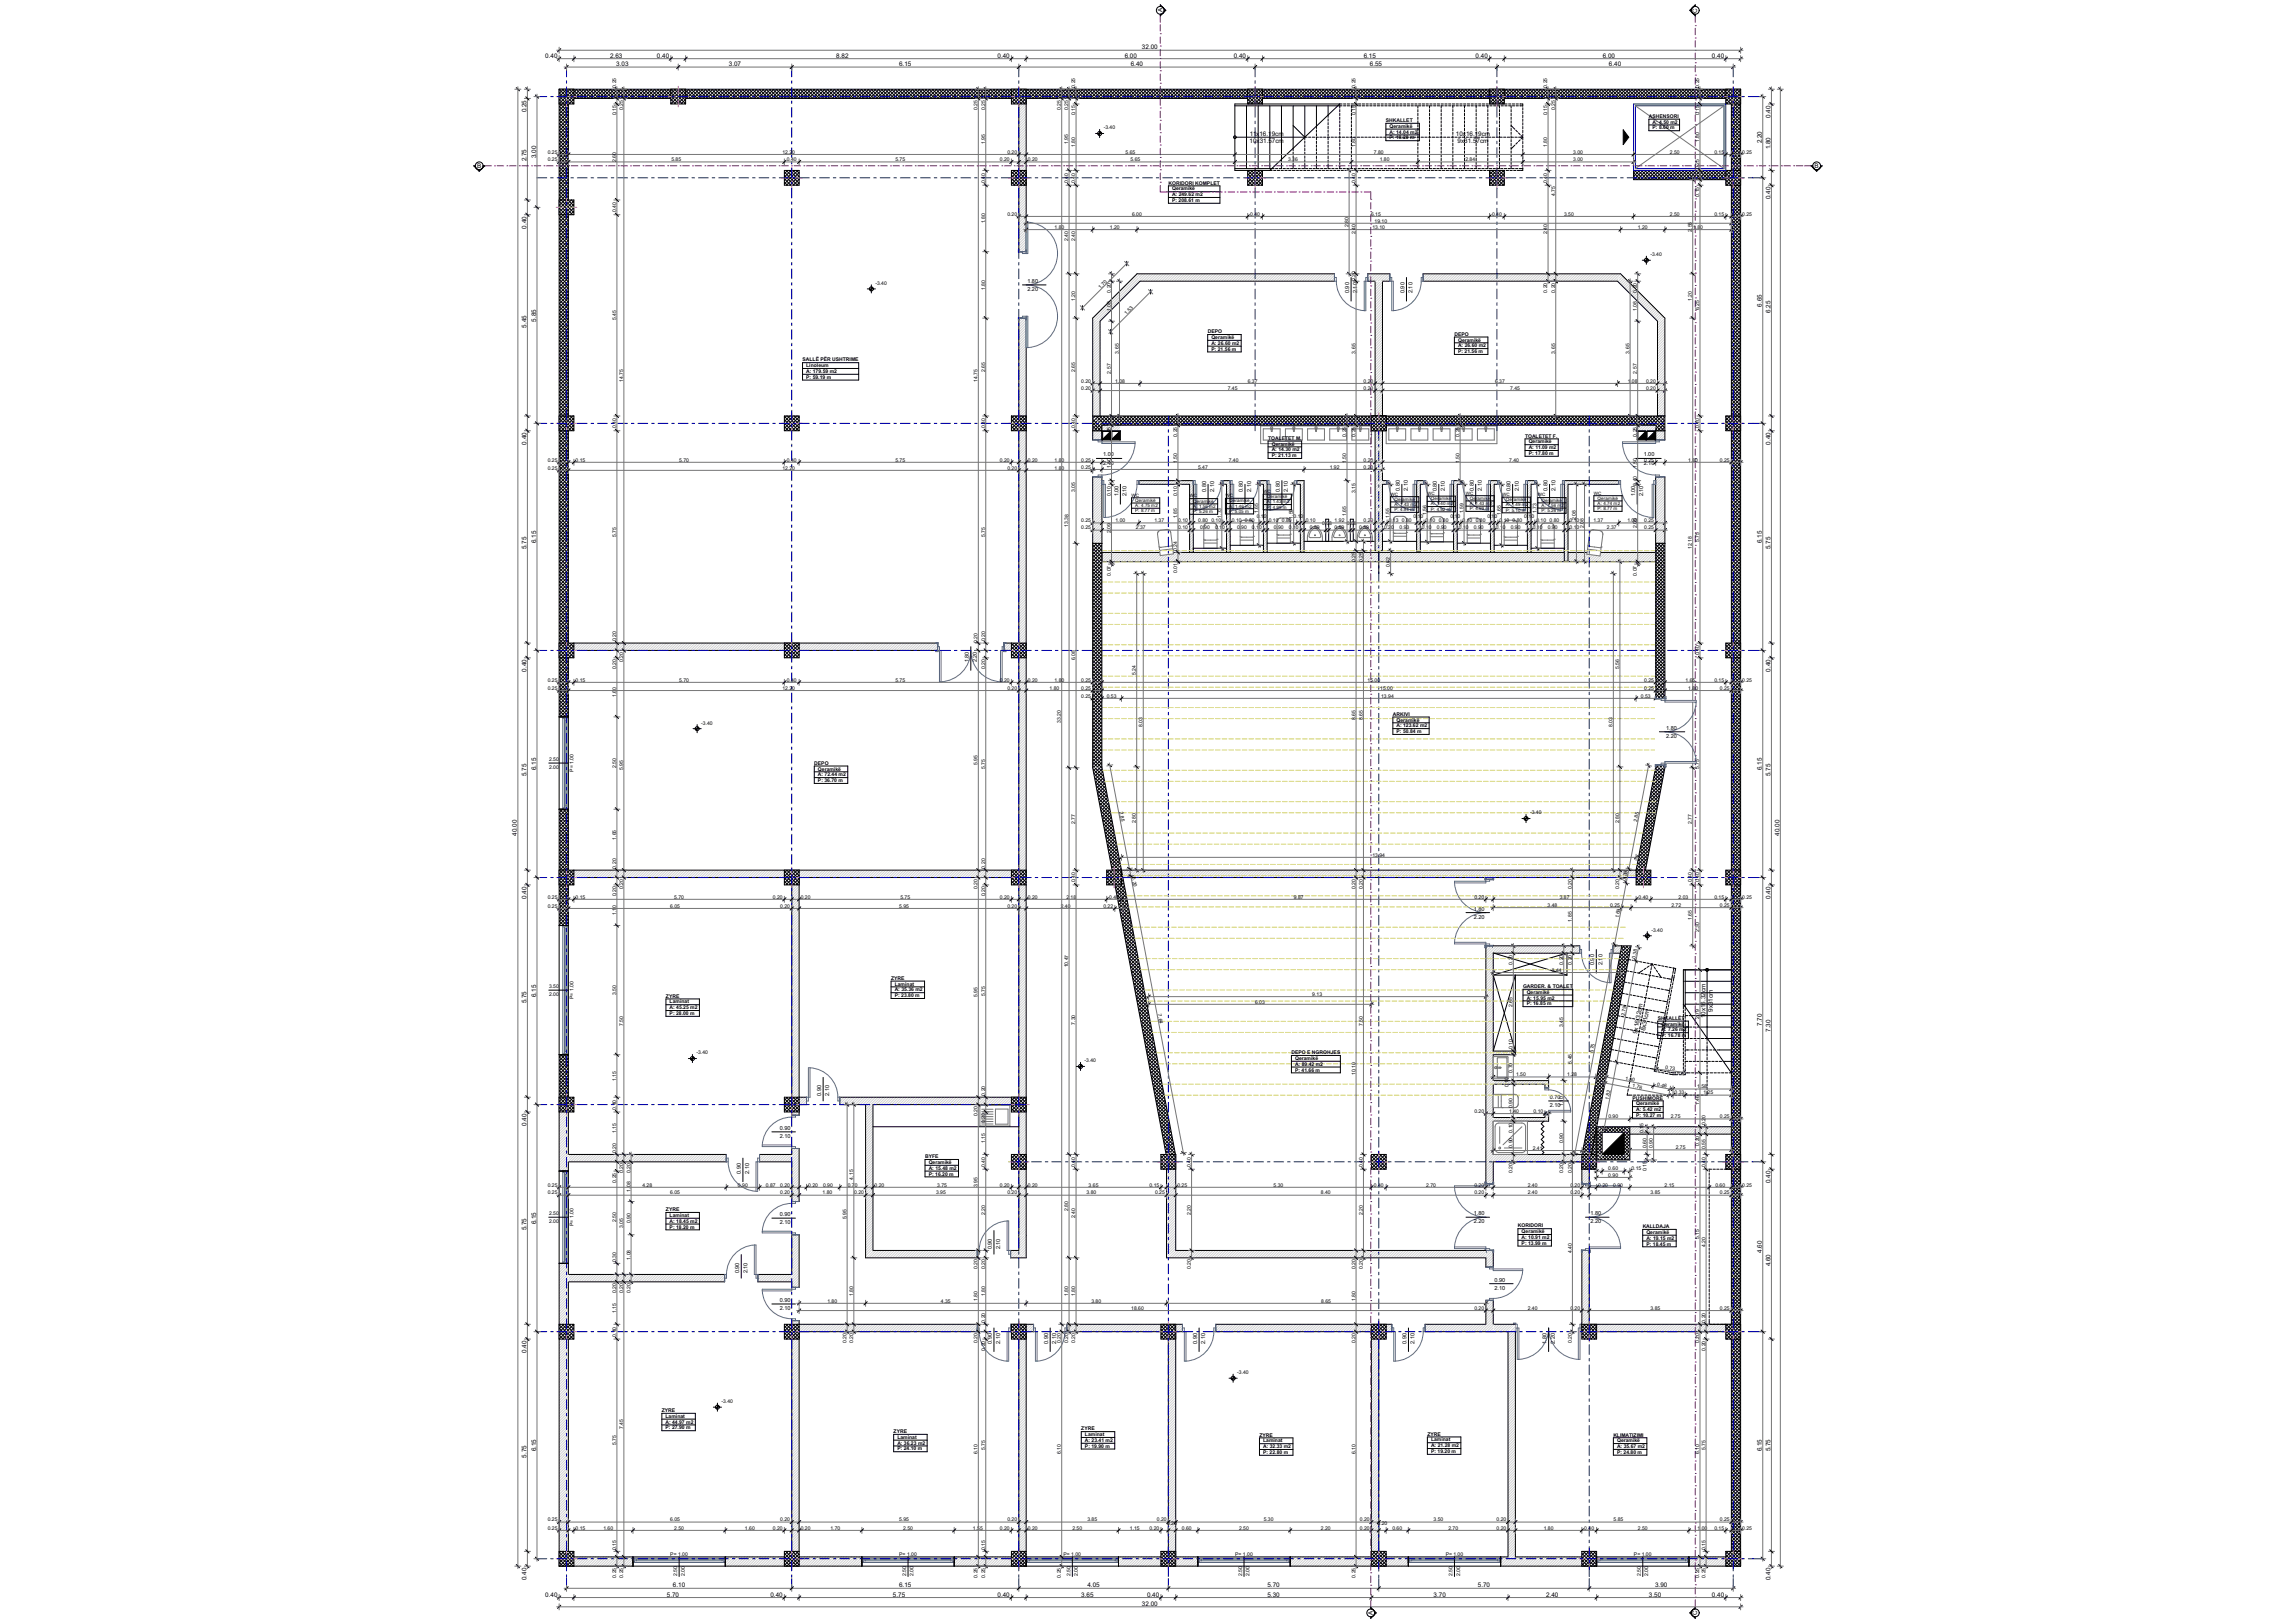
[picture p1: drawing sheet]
<svg xmlns="http://www.w3.org/2000/svg" width="420mm" height="297mm" viewBox="0 0 420 297" stroke-linecap="round" stroke-linejoin="round" font-family="sans-serif">
<defs><g id="words">
<g font-size="1.2">
<text x="212.7" y="2.3" transform="rotate(-90 212.7 2.3)">A</text>
<text x="310.6" y="2.3" transform="rotate(-90 310.6 2.3)">C</text>
<text x="99.8" y="10.6">0.40</text>
<text x="111.7" y="10.6">2.63</text>
<text x="120.2" y="10.6">0.40</text>
<text x="153" y="10.6">8.82</text>
<text x="182.6" y="10.6">0.40</text>
<text x="205.8" y="10.6">6.00</text>
<text x="209" y="9">32.00</text>
<text x="225.8" y="10.6">0.40</text>
<text x="249.6" y="10.6">6.15</text>
<text x="270.1" y="10.6">0.40</text>
<text x="293.3" y="10.6">6.00</text>
<text x="313.3" y="10.6">0.40</text>
<text x="112.8" y="12.1">3.03</text>
<text x="133.4" y="12.1">3.07</text>
<text x="164.5" y="12.1">6.15</text>
<text x="206.9" y="12.1">6.40</text>
<text x="250.7" y="12.1">6.55</text>
<text x="294.4" y="12.1">6.40</text>
<text x="96.3" y="20.6" transform="rotate(-90 96.3 20.6)">0.25</text>
<text x="324" y="21.6" transform="rotate(-90 324 21.6)">0.40</text>
<text x="96.3" y="29.6" transform="rotate(-90 96.3 29.6)">2.75</text>
<text x="98.1" y="28.9" transform="rotate(-90 98.1 28.9)">3.00</text>
<text x="228.7" y="26.1">10x</text>
<text x="228.7" y="24.8">11x</text>
<text x="230.5" y="24.8">16.19cm</text>
<text x="230.5" y="26.1">31.57cm</text>
<text x="266.4" y="24.8">10x16.19cm</text>
<text x="266.8" y="26.1">9x31.57cm</text>
<text x="322.4" y="26.2" transform="rotate(-90 322.4 26.2)">2.20</text>
<text x="324" y="27.4" transform="rotate(-90 324 27.4)">1.80</text>
<text x="87.3" y="30.7">B</text>
<text x="332.1" y="30.7">B</text>
<text x="96.3" y="41.8" transform="rotate(-90 96.3 41.8)">0.40</text>
<text x="324" y="36.4" transform="rotate(-90 324 36.4)">0.40</text>
<text x="96.3" y="60" transform="rotate(-90 96.3 60)">5.45</text>
<text x="98.1" y="58.8" transform="rotate(-90 98.1 58.8)">5.85</text>
<text x="322.4" y="56.1" transform="rotate(-90 322.4 56.1)">6.65</text>
<text x="324" y="57.3" transform="rotate(-90 324 57.3)">6.25</text>
<text x="96.3" y="81.4" transform="rotate(-90 96.3 81.4)">0.40</text>
<text x="324" y="81.4" transform="rotate(-90 324 81.4)">0.40</text>
<text x="96.3" y="100.5" transform="rotate(-90 96.3 100.5)">5.75</text>
<text x="98.1" y="99.4" transform="rotate(-90 98.1 99.4)">6.15</text>
<text x="322.4" y="99.4" transform="rotate(-90 322.4 99.4)">6.15</text>
<text x="324" y="100.5" transform="rotate(-90 324 100.5)">5.75</text>
<text x="96.3" y="122.9" transform="rotate(-90 96.3 122.9)">0.40</text>
<text x="324" y="122.9" transform="rotate(-90 324 122.9)">0.40</text>
<text x="96.3" y="142.1" transform="rotate(-90 96.3 142.1)">5.75</text>
<text x="98.1" y="140.9" transform="rotate(-90 98.1 140.9)">6.15</text>
<text x="322.4" y="140.9" transform="rotate(-90 322.4 140.9)">6.15</text>
<text x="324" y="142.1" transform="rotate(-90 324 142.1)">5.75</text>
<text x="94.6" y="152.9" transform="rotate(-90 94.6 152.9)">40.00</text>
<text x="325.6" y="152.9" transform="rotate(-90 325.6 152.9)">40.00</text>
<text x="96.3" y="164.5" transform="rotate(-90 96.3 164.5)">0.40</text>
<text x="324" y="164.5" transform="rotate(-90 324 164.5)">0.40</text>
<text x="96.3" y="183.6" transform="rotate(-90 96.3 183.6)">5.75</text>
<text x="98.1" y="182.5" transform="rotate(-90 98.1 182.5)">6.15</text>
<text x="312.1" y="181.6" transform="rotate(-90 312.1 181.6)">cm</text>
<text x="313.5" y="185.2" transform="rotate(-90 313.5 185.2)">9x31cm</text>
<text x="299.6" y="189.2" transform="rotate(-79 299.6 189.2)">9x16.32cm</text>
<text x="301.1" y="188.7" transform="rotate(-79 301.1 188.7)">8x31cm</text>
<text x="312.1" y="186.3" transform="rotate(-90 312.1 186.3)">10x16.32</text>
<text x="322.4" y="187.7" transform="rotate(-90 322.4 187.7)">7.70</text>
<text x="324" y="188.8" transform="rotate(-90 324 188.8)">7.30</text>
<text x="96.3" y="206" transform="rotate(-90 96.3 206)">0.40</text>
<text x="324" y="216.5" transform="rotate(-90 324 216.5)">0.40</text>
<text x="96.3" y="225.2" transform="rotate(-90 96.3 225.2)">5.75</text>
<text x="98.1" y="224" transform="rotate(-90 98.1 224)">6.15</text>
<text x="322.4" y="229.3" transform="rotate(-90 322.4 229.3)">4.60</text>
<text x="324" y="231.7" transform="rotate(-90 324 231.7)">4.60</text>
<text x="96.3" y="247.6" transform="rotate(-90 96.3 247.6)">0.40</text>
<text x="96.3" y="266.7" transform="rotate(-90 96.3 266.7)">5.75</text>
<text x="98.1" y="265.6" transform="rotate(-90 98.1 265.6)">6.15</text>
<text x="322.4" y="265.6" transform="rotate(-90 322.4 265.6)">6.15</text>
<text x="324" y="265.6" transform="rotate(-90 324 265.6)">5.75</text>
<text x="96.3" y="289.1" transform="rotate(-90 96.3 289.1)">0.40</text>
<text x="99.8" y="292.2">0.40</text>
<text x="122" y="292.2">5.70</text>
<text x="123.2" y="290.5">6.10</text>
<text x="141" y="292.2">0.40</text>
<text x="163.4" y="292.2">5.75</text>
<text x="164.5" y="290.5">6.15</text>
<text x="182.6" y="292.2">0.40</text>
<text x="197.9" y="292.2">3.65</text>
<text x="199" y="290.5">4.05</text>
<text x="209" y="293.9">32.00</text>
<text x="209.9" y="292.2">0.40</text>
<text x="231.9" y="292.2">5.30</text>
<text x="231.9" y="290.5">5.70</text>
<text x="262.4" y="292.2">3.70</text>
<text x="270.5" y="290.5">5.70</text>
<text x="283" y="292.2">2.40</text>
<text x="301.8" y="292.2">3.50</text>
<text x="302.9" y="290.5">3.90</text>
<text x="313.3" y="292.2">0.40</text>
<text x="324" y="289.1" transform="rotate(-90 324 289.1)">0.40</text>
<text x="251.2" y="295.5" transform="rotate(-90 251.2 295.5)">A</text>
<text x="310.6" y="295.6" transform="rotate(-90 310.6 295.6)">C</text>
</g>
<g font-size="1">
<text x="188" y="53.3">2.20</text>
<text x="188" y="51.8">1.80</text>
<text x="246.9" y="53.6" transform="rotate(-90 246.9 53.6)">0.90</text>
<text x="248.4" y="53.6" transform="rotate(-90 248.4 53.6)">2.10</text>
<text x="257" y="53.6" transform="rotate(-90 257 53.6)">0.90</text>
<text x="258.5" y="53.6" transform="rotate(-90 258.5 53.6)">2.10</text>
<text x="201.9" y="83.5">1.00</text>
<text x="300.8" y="83.5">1.00</text>
<text x="201.9" y="85">2.10</text>
<text x="256.2" y="89.8" transform="rotate(-90 256.2 89.8)">0.80</text>
<text x="257.7" y="89.8" transform="rotate(-90 257.7 89.8)">2.10</text>
<text x="262.9" y="89.9" transform="rotate(-90 262.9 89.9)">0.80</text>
<text x="264.4" y="89.9" transform="rotate(-90 264.4 89.9)">2.10</text>
<text x="269.7" y="89.8" transform="rotate(-90 269.7 89.8)">0.80</text>
<text x="271.2" y="89.8" transform="rotate(-90 271.2 89.8)">2.10</text>
<text x="276.4" y="89.9" transform="rotate(-90 276.4 89.9)">0.80</text>
<text x="277.9" y="89.9" transform="rotate(-90 277.9 89.9)">2.10</text>
<text x="283.2" y="89.8" transform="rotate(-90 283.2 89.8)">0.80</text>
<text x="284.7" y="89.8" transform="rotate(-90 284.7 89.8)">2.10</text>
<text x="300.8" y="85">2.10</text>
<text x="204.7" y="90.8" transform="rotate(-90 204.7 90.8)">1.00</text>
<text x="206.2" y="90.8" transform="rotate(-90 206.2 90.8)">2.10</text>
<text x="220.7" y="90" transform="rotate(-90 220.7 90)">0.80</text>
<text x="222.2" y="90" transform="rotate(-90 222.2 90)">2.10</text>
<text x="227.5" y="90" transform="rotate(-90 227.5 90)">0.80</text>
<text x="229" y="90" transform="rotate(-90 229 90)">2.10</text>
<text x="234.2" y="90" transform="rotate(-90 234.2 90)">0.80</text>
<text x="235.7" y="90" transform="rotate(-90 235.7 90)">2.10</text>
<text x="299.2" y="90.8" transform="rotate(-90 299.2 90.8)">1.00</text>
<text x="300.7" y="90.8" transform="rotate(-90 300.7 90.8)">2.10</text>
<text x="177.3" y="121.2" transform="rotate(-90 177.3 121.2)">1.80</text>
<text x="178.8" y="121.2" transform="rotate(-90 178.8 121.2)">2.20</text>
<text x="304.9" y="135">2.20</text>
<text x="304.9" y="133.5">1.80</text>
<text x="269.7" y="166.6">1.80</text>
<text x="269.7" y="168.1">2.20</text>
<text x="291.8" y="176.6" transform="rotate(-90 291.8 176.6)">0.90</text>
<text x="293.2" y="176.6" transform="rotate(-90 293.2 176.6)">2.10</text>
<text x="150.3" y="200.6" transform="rotate(-90 150.3 200.6)">0.90</text>
<text x="151.8" y="200.6" transform="rotate(-90 151.8 200.6)">2.10</text>
<text x="283.6" y="202.6">2.10</text>
<text x="283.6" y="201.1">0.70</text>
<text x="142.7" y="208.2">2.10</text>
<text x="142.7" y="206.8">0.90</text>
<text x="135.6" y="214.8" transform="rotate(-90 135.6 214.8)">0.90</text>
<text x="137.1" y="214.8" transform="rotate(-90 137.1 214.8)">2.10</text>
<text x="142.7" y="224">2.10</text>
<text x="142.7" y="222.5">0.90</text>
<text x="269.7" y="223.9">2.20</text>
<text x="269.7" y="222.4">1.80</text>
<text x="291.1" y="223.9">2.20</text>
<text x="291.1" y="222.4">1.80</text>
<text x="135.3" y="233" transform="rotate(-90 135.3 233)">0.90</text>
<text x="136.8" y="233" transform="rotate(-90 136.8 233)">2.10</text>
<text x="181.5" y="228.6" transform="rotate(-90 181.5 228.6)">0.90</text>
<text x="183" y="228.6" transform="rotate(-90 183 228.6)">2.10</text>
<text x="142.7" y="239.7">2.10</text>
<text x="142.7" y="238.3">0.90</text>
<text x="273.5" y="236">2.10</text>
<text x="273.5" y="234.5">0.90</text>
<text x="181.5" y="245.9" transform="rotate(-90 181.5 245.9)">0.90</text>
<text x="183" y="245.9" transform="rotate(-90 183 245.9)">2.10</text>
<text x="191.8" y="245.9" transform="rotate(-90 191.8 245.9)">0.90</text>
<text x="193.3" y="245.9" transform="rotate(-90 193.3 245.9)">2.10</text>
<text x="219.1" y="245.9" transform="rotate(-90 219.1 245.9)">0.90</text>
<text x="220.6" y="245.9" transform="rotate(-90 220.6 245.9)">2.10</text>
<text x="257.4" y="245.9" transform="rotate(-90 257.4 245.9)">0.90</text>
<text x="258.9" y="245.9" transform="rotate(-90 258.9 245.9)">2.10</text>
<text x="283" y="245.9" transform="rotate(-90 283 245.9)">1.80</text>
<text x="284.5" y="245.9" transform="rotate(-90 284.5 245.9)">2.20</text>
</g>
<g font-size=".9">
<text x="112.8" y="16" transform="rotate(-90 112.8 16)">0.25</text>
<text x="196.8" y="16" transform="rotate(-90 196.8 16)">0.25</text>
<text x="248" y="16" transform="rotate(-90 248 16)">0.25</text>
<text x="283.2" y="16" transform="rotate(-90 283.2 16)">0.25</text>
<text x="311" y="16" transform="rotate(-90 311 16)">0.25</text>
<text x="112.8" y="21.1" transform="rotate(-90 112.8 21.1)">0.15</text>
<text x="114" y="20.1" transform="rotate(-90 114 20.1)">0.25</text>
<text x="178.9" y="20.1" transform="rotate(-90 178.9 20.1)">0.25</text>
<text x="180.3" y="20.1" transform="rotate(-90 180.3 20.1)">0.25</text>
<text x="194.2" y="20.1" transform="rotate(-90 194.2 20.1)">0.25</text>
<text x="195.5" y="20.1" transform="rotate(-90 195.5 20.1)">0.25</text>
<text x="196.8" y="21.1" transform="rotate(-90 196.8 21.1)">0.15</text>
<text x="202" y="23.7">-3.40</text>
<text x="248" y="21.1" transform="rotate(-90 248 21.1)">0.15</text>
<text x="253.6" y="22.3">SHKALLET</text>
<text x="254.3" y="23.4">Qeramikë</text>
<text x="283.2" y="21.1" transform="rotate(-90 283.2 21.1)">0.15</text>
<text x="284.6" y="20.1" transform="rotate(-90 284.6 20.1)">0.25</text>
<text x="301.8" y="21.6">ASHENSORI</text>
<text x="302.4" y="22.6">A: 4.50 m2</text>
<text x="302.4" y="23.7">P: 8.60 m</text>
<text x="311" y="21.1" transform="rotate(-90 311 21.1)">0.15</text>
<text x="100.2" y="28.1">0.25</text>
<text x="100.2" y="29.5">0.25</text>
<text x="112.8" y="29.6" transform="rotate(-90 112.8 29.6)">2.60</text>
<text x="122.9" y="29.5">5.85</text>
<text x="143.2" y="28.1">12.20</text>
<text x="144" y="29.5">0.40</text>
<text x="163.9" y="29.5">5.75</text>
<text x="180.3" y="26.4" transform="rotate(-90 180.3 26.4)">1.95</text>
<text x="183" y="29.5">0.20</text>
<text x="184.4" y="28.1">0.20</text>
<text x="188.1" y="29.5">0.20</text>
<text x="195.5" y="26.4" transform="rotate(-90 195.5 26.4)">1.95</text>
<text x="196.8" y="26.9" transform="rotate(-90 196.8 26.9)">1.80</text>
<text x="206" y="28.1">5.65</text>
<text x="206.9" y="29.5">5.65</text>
<text x="235.8" y="29.5">3.16</text>
<text x="248" y="26.9" transform="rotate(-90 248 26.9)">1.80</text>
<text x="251.4" y="28.1">7.80</text>
<text x="252.5" y="29.5">1.80</text>
<text x="254.3" y="24.5">A: 14.04 m2</text>
<text x="254.3" y="25.5">P: 19.20 m</text>
<text x="268.2" y="29.5">2.84</text>
<text x="283.2" y="26.9" transform="rotate(-90 283.2 26.9)">1.80</text>
<text x="287.9" y="28.1">3.00</text>
<text x="287.9" y="29.5">3.00</text>
<text x="305.6" y="28.1">2.50</text>
<text x="311" y="26" transform="rotate(-90 311 26)">1.80</text>
<text x="313.7" y="28.1">0.15</text>
<text x="318.8" y="28.1">0.25</text>
<text x="180.3" y="33.4" transform="rotate(-90 180.3 33.4)">0.40</text>
<text x="195.5" y="33.4" transform="rotate(-90 195.5 33.4)">0.40</text>
<text x="196.8" y="33.4" transform="rotate(-90 196.8 33.4)">0.40</text>
<text x="213.8" y="33.8">KORIDORI KOMPLET</text>
<text x="214.5" y="34.8">Qeramikë</text>
<text x="214.5" y="35.9">A: 249.62 m2</text>
<text x="248" y="33.4" transform="rotate(-90 248 33.4)">0.40</text>
<text x="283.2" y="33.4" transform="rotate(-90 283.2 33.4)">0.40</text>
<text x="284.6" y="35.9" transform="rotate(-90 284.6 35.9)">4.75</text>
<text x="311" y="36" transform="rotate(-90 311 36)">0.15</text>
<text x="311" y="30.9" transform="rotate(-90 311 30.9)">0.25</text>
<text x="112.8" y="38.8" transform="rotate(-90 112.8 38.8)">0.40</text>
<text x="180.3" y="40.9" transform="rotate(-90 180.3 40.9)">1.80</text>
<text x="184.4" y="39.5">0.20</text>
<text x="193" y="41.9">1.80</text>
<text x="203.1" y="41.9">1.20</text>
<text x="207.2" y="39.5">6.00</text>
<text x="214.5" y="37">P: 208.61 m</text>
<text x="228.8" y="39.5">0.40</text>
<text x="246.8" y="41.5" transform="rotate(-90 246.8 41.5)">2.80</text>
<text x="250.9" y="39.5">6.15</text>
<text x="251.2" y="41.9">13.10</text>
<text x="251.6" y="40.7">19.10</text>
<text x="273" y="39.5">0.40</text>
<text x="286.2" y="39.5">3.50</text>
<text x="299.7" y="41.9">1.20</text>
<text x="305.6" y="39.5">2.50</text>
<text x="309.9" y="41.9">1.80</text>
<text x="313.7" y="39.5">0.15</text>
<text x="318.8" y="39.5">0.25</text>
<text x="195.5" y="44.1" transform="rotate(-90 195.5 44.1)">2.40</text>
<text x="196.8" y="44.1" transform="rotate(-90 196.8 44.1)">2.40</text>
<text x="248" y="42.9" transform="rotate(-90 248 42.9)">2.40</text>
<text x="283.2" y="42.9" transform="rotate(-90 283.2 42.9)">2.40</text>
<text x="302" y="46.9">-3.40</text>
<text x="309.6" y="42.4" transform="rotate(-90 309.6 42.4)">2.55</text>
<text x="160.2" y="52.1">-3.40</text>
<text x="180.3" y="53" transform="rotate(-90 180.3 53)">1.80</text>
<text x="201.4" y="52.8" transform="rotate(-45 201.4 52.8)">1.70</text>
<text x="203.3" y="53.6" transform="rotate(-90 203.3 53.6)">0.20</text>
<text x="248" y="51.5" transform="rotate(-90 248 51.5)">0.20</text>
<text x="283.2" y="53.6" transform="rotate(-90 283.2 53.6)">0.20</text>
<text x="284.6" y="53.6" transform="rotate(-90 284.6 53.6)">0.20</text>
<text x="299.6" y="53.6" transform="rotate(-90 299.6 53.6)">0.20</text>
<text x="112.8" y="58.6" transform="rotate(-90 112.8 58.6)">5.45</text>
<text x="196.8" y="55.1" transform="rotate(-90 196.8 55.1)">1.20</text>
<text x="203.3" y="56.9" transform="rotate(-90 203.3 56.9)">1.08</text>
<text x="206.2" y="57.6" transform="rotate(-45 206.2 57.6)">1.53</text>
<text x="299.6" y="56.9" transform="rotate(-90 299.6 56.9)">1.08</text>
<text x="309.6" y="55.1" transform="rotate(-90 309.6 55.1)">1.20</text>
<text x="311" y="56.8" transform="rotate(-90 311 56.8)">6.25</text>
<text x="204.7" y="64.7" transform="rotate(-90 204.7 64.7)">3.65</text>
<text x="221" y="61">DEPO</text>
<text x="221.7" y="62">Qeramikë</text>
<text x="221.7" y="63.1">A: 26.60 m2</text>
<text x="221.7" y="64.2">P: 21.56 m</text>
<text x="248" y="64.7" transform="rotate(-90 248 64.7)">3.65</text>
<text x="266.2" y="61.4">DEPO</text>
<text x="266.8" y="62.5">Qeramikë</text>
<text x="266.8" y="63.6">A: 26.60 m2</text>
<text x="266.8" y="64.6">P: 21.56 m</text>
<text x="284.6" y="64.7" transform="rotate(-90 284.6 64.7)">3.65</text>
<text x="298.2" y="64.7" transform="rotate(-90 298.2 64.7)">3.65</text>
<text x="114" y="69.9" transform="rotate(-90 114 69.9)">14.75</text>
<text x="146.9" y="66.1">SALLË PËR USHTRIME</text>
<text x="147.5" y="67.2">Linoleum</text>
<text x="147.5" y="68.3">A: 179.59 m2</text>
<text x="147.5" y="69.3">P: 59.19 m</text>
<text x="178.9" y="69.9" transform="rotate(-90 178.9 69.9)">14.75</text>
<text x="180.3" y="68.1" transform="rotate(-90 180.3 68.1)">2.65</text>
<text x="196.8" y="68.1" transform="rotate(-90 196.8 68.1)">2.65</text>
<text x="197.9" y="71.3">0.20</text>
<text x="197.9" y="70">0.20</text>
<text x="203.3" y="68.3" transform="rotate(-90 203.3 68.3)">2.57</text>
<text x="204.1" y="70">1.08</text>
<text x="224.7" y="71.3">7.45</text>
<text x="228.3" y="70">6.37</text>
<text x="249.6" y="71.3">0.20</text>
<text x="249.6" y="70">0.20</text>
<text x="273.6" y="70">6.37</text>
<text x="276.4" y="71.3">7.45</text>
<text x="297.9" y="70">1.08</text>
<text x="299.6" y="68.3" transform="rotate(-90 299.6 68.3)">2.57</text>
<text x="301.2" y="71.3">0.20</text>
<text x="301.2" y="70">0.20</text>
<text x="112.8" y="78.4" transform="rotate(-90 112.8 78.4)">0.40</text>
<text x="180.3" y="78.4" transform="rotate(-90 180.3 78.4)">0.40</text>
<text x="196.8" y="78.4" transform="rotate(-90 196.8 78.4)">0.40</text>
<text x="203.3" y="79.9" transform="rotate(-90 203.3 79.9)">0.25</text>
<text x="215.4" y="79.9" transform="rotate(-90 215.4 79.9)">0.25</text>
<text x="232.1" y="80.5">TOALETET M.</text>
<text x="232.7" y="81.5">Qeramikë</text>
<text x="232.7" y="82.6">A: 14.30 m2</text>
<text x="232.7" y="83.7">P: 21.13 m</text>
<text x="246.4" y="79.9" transform="rotate(-90 246.4 79.9)">0.25</text>
<text x="248" y="79.9" transform="rotate(-90 248 79.9)">0.25</text>
<text x="267.1" y="79.9" transform="rotate(-90 267.1 79.9)">0.25</text>
<text x="279.1" y="80.1">TOALETET F.</text>
<text x="279.8" y="81.1">Qeramikë</text>
<text x="279.8" y="82.2">A: 11.09 m2</text>
<text x="279.8" y="83.3">P: 17.80 m</text>
<text x="299.6" y="79.9" transform="rotate(-90 299.6 79.9)">0.25</text>
<text x="311" y="78.4" transform="rotate(-90 311 78.4)">0.40</text>
<text x="100.2" y="84.5">0.25</text>
<text x="100.2" y="85.9">0.25</text>
<text x="105.3" y="84.5">0.15</text>
<text x="124.3" y="84.5">5.70</text>
<text x="143.2" y="85.9">12.20</text>
<text x="144" y="84.5">0.40</text>
<text x="163.9" y="84.5">5.75</text>
<text x="183" y="84.5">0.20</text>
<text x="184.4" y="85.9">0.20</text>
<text x="188.1" y="84.5">0.20</text>
<text x="193" y="84.5">1.80</text>
<text x="193" y="85.9">1.80</text>
<text x="197.9" y="84.5">0.25</text>
<text x="197.9" y="85.8">0.25</text>
<text x="203.3" y="85.6" transform="rotate(-90 203.3 85.6)">1.50</text>
<text x="215.4" y="84.7" transform="rotate(-90 215.4 84.7)">1.50</text>
<text x="219.3" y="85.8">5.47</text>
<text x="224.9" y="84.5">7.40</text>
<text x="243.4" y="85.8">1.92</text>
<text x="246.4" y="84.7" transform="rotate(-90 246.4 84.7)">1.50</text>
<text x="249.6" y="84.5">0.20</text>
<text x="249.6" y="85.8">0.20</text>
<text x="267.1" y="84.7" transform="rotate(-90 267.1 84.7)">1.50</text>
<text x="276.2" y="84.5">7.40</text>
<text x="299.6" y="88.8" transform="rotate(-90 299.6 88.8)">0.10</text>
<text x="299.6" y="85.6" transform="rotate(-90 299.6 85.6)">1.50</text>
<text x="300.9" y="84.5">0.25</text>
<text x="309" y="84.5">1.80</text>
<text x="314.8" y="84.5">0.25</text>
<text x="196.8" y="90" transform="rotate(-90 196.8 90)">3.05</text>
<text x="197.9" y="95.6">0.25</text>
<text x="203.3" y="90.7" transform="rotate(-90 203.3 90.7)">0.10</text>
<text x="204.1" y="95.6">1.00</text>
<text x="211.3" y="95.6">1.37</text>
<text x="215.4" y="94.9" transform="rotate(-90 215.4 94.9)">1.85</text>
<text x="215.4" y="90.7" transform="rotate(-90 215.4 90.7)">0.10</text>
<text x="215.6" y="95.6">0.10</text>
<text x="219.3" y="95.6">0.80</text>
<text x="221.7" y="95.6">0.10</text>
<text x="223.5" y="94.7" transform="rotate(-90 223.5 94.7)">1.73</text>
<text x="225.4" y="95.6">0.10</text>
<text x="227.8" y="95.6">0.80</text>
<text x="230" y="94.8">0.10</text>
<text x="230.2" y="93.9" transform="rotate(-90 230.2 93.9)">1.65</text>
<text x="232.2" y="95.6">0.10</text>
<text x="234.6" y="95.6">0.80</text>
<text x="236.6" y="94.9" transform="rotate(-90 236.6 94.9)">1.59</text>
<text x="236.7" y="94.8">0.10</text>
<text x="238.9" y="95.6">0.10</text>
<text x="244.3" y="95.6">1.92</text>
<text x="246.4" y="94.4" transform="rotate(-90 246.4 94.4)">1.65</text>
<text x="248" y="90.2" transform="rotate(-90 248 90.2)">3.15</text>
<text x="249.6" y="95.6">0.20</text>
<text x="254.1" y="95.6">0.13</text>
<text x="254.3" y="94.7" transform="rotate(-90 254.3 94.7)">1.55</text>
<text x="256.5" y="95.6">0.80</text>
<text x="258.7" y="94.8">0.10</text>
<text x="260.9" y="95.6">0.10</text>
<text x="261" y="94.3" transform="rotate(-90 261 94.3)">1.56</text>
<text x="263.3" y="95.6">0.80</text>
<text x="265.4" y="94.8">0.10</text>
<text x="267.7" y="95.6">0.10</text>
<text x="267.8" y="94" transform="rotate(-90 267.8 94)">1.59</text>
<text x="270.1" y="95.6">0.80</text>
<text x="272.2" y="94.8">0.10</text>
<text x="274.4" y="95.6">0.10</text>
<text x="274.7" y="94.3" transform="rotate(-90 274.7 94.3)">1.65</text>
<text x="276.8" y="95.6">0.80</text>
<text x="279" y="94.8">0.10</text>
<text x="281.2" y="95.6">0.10</text>
<text x="281.2" y="93.8" transform="rotate(-90 281.2 93.8)">1.73</text>
<text x="283.6" y="95.6">0.80</text>
<text x="287.3" y="95.6">0.10</text>
<text x="288.4" y="95.2" transform="rotate(-90 288.4 95.2)">2.08</text>
<text x="291.6" y="95.6">1.37</text>
<text x="297.8" y="95.6">1.00</text>
<text x="300.9" y="95.6">0.25</text>
<text x="112.8" y="98.3" transform="rotate(-90 112.8 98.3)">5.75</text>
<text x="180.3" y="98.3" transform="rotate(-90 180.3 98.3)">5.75</text>
<text x="195.5" y="96.5" transform="rotate(-90 195.5 96.5)">13.38</text>
<text x="197.9" y="96.9">0.25</text>
<text x="203.3" y="97.5" transform="rotate(-90 203.3 97.5)">2.09</text>
<text x="207.9" y="96.9">2.37</text>
<text x="215.4" y="100.8" transform="rotate(-90 215.4 100.8)">0.24</text>
<text x="215.6" y="96.9">0.10</text>
<text x="219.6" y="96.9">0.90</text>
<text x="222.4" y="96.9">0.10</text>
<text x="226.4" y="96.9">0.90</text>
<text x="229.1" y="96.9">0.10</text>
<text x="233.1" y="96.9">0.90</text>
<text x="235.9" y="96.9">0.10</text>
<text x="239.7" y="96.9">0.59</text>
<text x="242" y="96.1">0.08</text>
<text x="244.2" y="96.9">0.59</text>
<text x="246.5" y="96.1">0.08</text>
<text x="248.8" y="96.9">0.59</text>
<text x="253.3" y="96.9">0.20</text>
<text x="256.1" y="96.9">0.93</text>
<text x="260.2" y="96.9">0.10</text>
<text x="263" y="96.9">0.90</text>
<text x="267" y="96.9">0.10</text>
<text x="269.7" y="96.9">0.90</text>
<text x="273.7" y="96.9">0.10</text>
<text x="276.5" y="96.9">0.90</text>
<text x="280.5" y="96.9">0.10</text>
<text x="283.2" y="96.9">0.90</text>
<text x="287.3" y="96.9">0.10</text>
<text x="289.8" y="96.6" transform="rotate(-90 289.8 96.6)">2.08</text>
<text x="294.1" y="96.9">2.37</text>
<text x="299.6" y="96.6" transform="rotate(-90 299.6 96.6)">2.09</text>
<text x="300.9" y="96.9">0.25</text>
<text x="309.6" y="100.5" transform="rotate(-90 309.6 100.5)">12.18</text>
<text x="311" y="99.1" transform="rotate(-90 311 99.1)">5.75</text>
<text x="203.3" y="105.3" transform="rotate(-90 203.3 105.3)">0.07</text>
<text x="215.4" y="104.9" transform="rotate(-90 215.4 104.9)">0.01</text>
<text x="248" y="102.9" transform="rotate(-90 248 102.9)">0.25</text>
<text x="249.4" y="102.9" transform="rotate(-90 249.4 102.9)">0.25</text>
<text x="254.4" y="103.8" transform="rotate(-90 254.4 103.8)">0.62</text>
<text x="299.6" y="105.3" transform="rotate(-90 299.6 105.3)">0.07</text>
<text x="112.8" y="117.4" transform="rotate(-90 112.8 117.4)">0.20</text>
<text x="178.9" y="117.7" transform="rotate(-90 178.9 117.7)">0.20</text>
<text x="180.3" y="117.4" transform="rotate(-90 180.3 117.4)">0.20</text>
<text x="311" y="119.9" transform="rotate(-90 311 119.9)">0.40</text>
<text x="100.2" y="124.7">0.25</text>
<text x="105.3" y="124.7">0.15</text>
<text x="112.8" y="122.5" transform="rotate(-90 112.8 122.5)">0.20</text>
<text x="114" y="121.1" transform="rotate(-90 114 121.1)">0.20</text>
<text x="124.3" y="124.7">5.70</text>
<text x="144" y="124.7">0.40</text>
<text x="163.9" y="124.7">5.75</text>
<text x="180.3" y="122.5" transform="rotate(-90 180.3 122.5)">0.20</text>
<text x="183" y="124.7">0.20</text>
<text x="188.1" y="124.7">0.20</text>
<text x="193" y="124.7">1.80</text>
<text x="196.8" y="120.9" transform="rotate(-90 196.8 120.9)">6.08</text>
<text x="197.9" y="124.7">0.25</text>
<text x="207.9" y="123.5" transform="rotate(-90 207.9 123.5)">5.24</text>
<text x="250.3" y="124.7">15.00</text>
<text x="296.3" y="122.5" transform="rotate(-90 296.3 122.5)">5.56</text>
<text x="300.9" y="124.7">0.25</text>
<text x="308.5" y="124.7">1.65</text>
<text x="313.7" y="124.7">0.15</text>
<text x="318.8" y="124.7">0.25</text>
<text x="100.2" y="126.2">0.25</text>
<text x="112.8" y="127.6" transform="rotate(-90 112.8 127.6)">1.60</text>
<text x="143.2" y="126.2">12.20</text>
<text x="184.4" y="126.2">0.20</text>
<text x="192.1" y="126.2">1.80</text>
<text x="197.9" y="127.7">0.25</text>
<text x="197.9" y="126.2">0.25</text>
<text x="202.5" y="127.7">0.53</text>
<text x="248" y="131.8" transform="rotate(-90 248 131.8)">8.65</text>
<text x="249.4" y="131.8" transform="rotate(-90 249.4 131.8)">8.65</text>
<text x="252.6" y="126.2">15.00</text>
<text x="252.8" y="127.7">13.94</text>
<text x="254.9" y="131">ARKIVI</text>
<text x="300.3" y="127.7">0.53</text>
<text x="300.9" y="126.2">0.25</text>
<text x="309" y="126.2">1.80</text>
<text x="314.8" y="126.2">0.25</text>
<text x="128.3" y="132.6">-3.40</text>
<text x="194.2" y="132.2" transform="rotate(-90 194.2 132.2)">33.20</text>
<text x="209.1" y="133" transform="rotate(-90 209.1 133)">8.03</text>
<text x="255.6" y="132">Qeramikë</text>
<text x="255.6" y="133.1">A: 123.62 m2</text>
<text x="255.6" y="134.2">P: 50.84 m</text>
<text x="295.1" y="133" transform="rotate(-90 295.1 133)">8.03</text>
<text x="100.5" y="140.6">2.00</text>
<text x="100.5" y="139.3">2.50</text>
<text x="104.9" y="141.2" transform="rotate(-90 104.9 141.2)">P= 1.00</text>
<text x="112.8" y="140.5" transform="rotate(-90 112.8 140.5)">2.50</text>
<text x="114" y="140.9" transform="rotate(-90 114 140.9)">5.95</text>
<text x="149" y="139.9">DEPO</text>
<text x="149.7" y="141">Qeramikë</text>
<text x="149.7" y="142.1">A: 72.44 m2</text>
<text x="149.7" y="143.1">P: 36.70 m</text>
<text x="178.9" y="140" transform="rotate(-90 178.9 140)">5.95</text>
<text x="180.3" y="140.7" transform="rotate(-90 180.3 140.7)">5.75</text>
<text x="311" y="140.7" transform="rotate(-90 311 140.7)">5.75</text>
<text x="204.9" y="148.6" transform="rotate(79 204.9 148.6)">2.85</text>
<text x="280" y="149">-3.40</text>
<text x="112.8" y="153.7" transform="rotate(-90 112.8 153.7)">1.65</text>
<text x="196.8" y="150.8" transform="rotate(-90 196.8 150.8)">2.77</text>
<text x="207.9" y="150.7" transform="rotate(-90 207.9 150.7)">2.80</text>
<text x="296.3" y="150.7" transform="rotate(-90 296.3 150.7)">2.80</text>
<text x="299.6" y="150.4" transform="rotate(-79 299.6 150.4)">2.85</text>
<text x="309.6" y="150.8" transform="rotate(-90 309.6 150.8)">2.77</text>
<text x="112.8" y="158.9" transform="rotate(-90 112.8 158.9)">0.20</text>
<text x="180.3" y="158.9" transform="rotate(-90 180.3 158.9)">0.20</text>
<text x="196.8" y="161.5" transform="rotate(-90 196.8 161.5)">0.40</text>
<text x="207.1" y="160.6" transform="rotate(79 207.1 160.6)">0.20</text>
<text x="251.2" y="156.8">13.94</text>
<text x="297.6" y="161.1" transform="rotate(-79 297.6 161.1)">0.39</text>
<text x="309.6" y="161.5" transform="rotate(-90 309.6 161.5)">0.40</text>
<text x="311" y="161.5" transform="rotate(-90 311 161.5)">0.40</text>
<text x="100.2" y="164.4">0.25</text>
<text x="100.2" y="166.1">0.25</text>
<text x="105.3" y="164.4">0.15</text>
<text x="112.8" y="167.4" transform="rotate(-90 112.8 167.4)">1.10</text>
<text x="112.8" y="164" transform="rotate(-90 112.8 164)">0.20</text>
<text x="114" y="162.7" transform="rotate(-90 114 162.7)">0.20</text>
<text x="122.7" y="166.1">6.05</text>
<text x="123.4" y="164.4">5.70</text>
<text x="141.4" y="164.4">0.20</text>
<text x="142.8" y="166.1">0.20</text>
<text x="146.5" y="164.4">0.20</text>
<text x="164.5" y="166.1">5.95</text>
<text x="164.8" y="164.4">5.75</text>
<text x="178.9" y="162.7" transform="rotate(-90 178.9 162.7)">0.20</text>
<text x="180.3" y="164" transform="rotate(-90 180.3 164)">0.20</text>
<text x="183" y="164.4">0.20</text>
<text x="184.4" y="166.1">0.20</text>
<text x="188.1" y="164.4">0.20</text>
<text x="194.1" y="166.1">2.40</text>
<text x="195.2" y="164.4">2.18</text>
<text x="201.9" y="166.1">0.22</text>
<text x="203" y="164.4">0.40</text>
<text x="236.8" y="164.4">9.87</text>
<text x="248" y="162.7" transform="rotate(-90 248 162.7)">0.20</text>
<text x="249.4" y="162.7" transform="rotate(-90 249.4 162.7)">0.20</text>
<text x="269.8" y="164.4">0.20</text>
<text x="283.2" y="166">3.48</text>
<text x="285.4" y="164.4">3.87</text>
<text x="287.6" y="162.7" transform="rotate(-90 287.6 162.7)">0.20</text>
<text x="294.7" y="166">0.25</text>
<text x="296.3" y="162.7" transform="rotate(-90 296.3 162.7)">0.20</text>
<text x="299.9" y="164.4">0.40</text>
<text x="305.9" y="166">2.72</text>
<text x="307.2" y="164.4">2.03</text>
<text x="313.7" y="164.4">0.15</text>
<text x="314.8" y="166">0.25</text>
<text x="318.8" y="164.4">0.25</text>
<text x="287.6" y="168.6" transform="rotate(-90 287.6 168.6)">1.85</text>
<text x="296.2" y="168.1" transform="rotate(-79 296.2 168.1)">1.69</text>
<text x="302.2" y="170.5">-3.40</text>
<text x="309.6" y="168.4" transform="rotate(-90 309.6 168.4)">1.65</text>
<text x="311" y="170.6" transform="rotate(-90 311 170.6)">2.30</text>
<text x="163.1" y="179.3">ZYRE</text>
<text x="195.5" y="177" transform="rotate(-90 195.5 177)">10.47</text>
<text x="276.8" y="176.5" transform="rotate(-90 276.8 176.5)">0.20</text>
<text x="284" y="177.8">3.44</text>
<text x="286" y="176.5" transform="rotate(-90 286 176.5)">0.20</text>
<text x="287.6" y="176.5" transform="rotate(-90 287.6 176.5)">0.20</text>
<text x="299.3" y="175.5" transform="rotate(-79 299.3 175.5)">0.38</text>
<text x="100.5" y="182.2">2.00</text>
<text x="100.5" y="180.9">3.50</text>
<text x="104.9" y="182.8" transform="rotate(-90 104.9 182.8)">P= 1.00</text>
<text x="112.8" y="182.1" transform="rotate(-90 112.8 182.1)">3.50</text>
<text x="121.9" y="182.6">ZYRE</text>
<text x="122.5" y="183.6">Laminat</text>
<text x="122.5" y="184.7">A: 45.25 m2</text>
<text x="122.5" y="185.8">P: 28.00 m</text>
<text x="163.7" y="180.4">Laminat</text>
<text x="163.7" y="181.4">A: 35.36 m2</text>
<text x="163.7" y="182.5">P: 23.80 m</text>
<text x="178.9" y="182.5" transform="rotate(-90 178.9 182.5)">5.95</text>
<text x="180.3" y="182.3" transform="rotate(-90 180.3 182.3)">5.75</text>
<text x="211.9" y="185.6" transform="rotate(79 211.9 185.6)">7.64</text>
<text x="229.7" y="183.6">6.03</text>
<text x="240.2" y="182.2">9.13</text>
<text x="276.8" y="184.3" transform="rotate(-90 276.8 184.3)">2.65</text>
<text x="278.7" y="180.8">GARDER. &amp; TOALET</text>
<text x="279.4" y="181.9">Qeramikë</text>
<text x="279.4" y="182.9">A: 15.95 m2</text>
<text x="279.4" y="184">P: 16.85 m</text>
<text x="297.3" y="186" transform="rotate(-79 297.3 186)">2.79</text>
<text x="114" y="187.7" transform="rotate(-90 114 187.7)">7.50</text>
<text x="196.8" y="187.5" transform="rotate(-90 196.8 187.5)">7.30</text>
<text x="249.4" y="187.7" transform="rotate(-90 249.4 187.7)">7.50</text>
<text x="286" y="187.9" transform="rotate(-90 286 187.9)">3.45</text>
<text x="303.4" y="186.6">SHKALLËT</text>
<text x="304" y="187.7">Qeramikë</text>
<text x="304" y="188.7">A: 7.26 m</text>
<text x="304" y="189.8">P: 16.78 m</text>
<text x="308.1" y="188.7">2</text>
<text x="311" y="186.5" transform="rotate(-90 311 186.5)">2.79</text>
<text x="112.8" y="197.8" transform="rotate(-90 112.8 197.8)">1.15</text>
<text x="127.5" y="193">-3.40</text>
<text x="198.5" y="194.4">-3.40</text>
<text x="236.3" y="192.9">DEPO E NGROHJES</text>
<text x="237" y="194">Qeramikë</text>
<text x="237" y="195">A: 89.42 m2</text>
<text x="237" y="196.1">P: 41.66 m</text>
<text x="248" y="196.8" transform="rotate(-90 248 196.8)">10.10</text>
<text x="276.8" y="196.3" transform="rotate(-90 276.8 196.3)">0.70</text>
<text x="276.8" y="192" transform="rotate(-90 276.8 192)">0.10</text>
<text x="277.4" y="196.9">1.50</text>
<text x="286.8" y="196.9">1.28</text>
<text x="287.6" y="194.6" transform="rotate(-90 287.6 194.6)">5.45</text>
<text x="291.5" y="192.8" transform="rotate(-79 291.5 192.8)">5.75</text>
<text x="297.4" y="197.6" transform="rotate(11 297.4 197.6)">1.30</text>
<text x="304.7" y="195.7" transform="rotate(7 304.7 195.7)">0.73</text>
<text x="112.8" y="203" transform="rotate(-90 112.8 203)">0.40</text>
<text x="180.3" y="200.5" transform="rotate(-90 180.3 200.5)">0.20</text>
<text x="269.8" y="203.6">0.20</text>
<text x="276" y="199" transform="rotate(-90 276 199)">0.10</text>
<text x="276.2" y="203.6">1.40</text>
<text x="276.8" y="202.7" transform="rotate(-90 276.8 202.7)">0.90</text>
<text x="280.6" y="203.6">0.10</text>
<text x="286" y="202.4" transform="rotate(-90 286 202.4)">1.10</text>
<text x="294.4" y="201.3" transform="rotate(-79 294.4 201.3)">1.82</text>
<text x="298.7" y="199" transform="rotate(11 298.7 199)">1.76</text>
<text x="298.8" y="201.2">PUSHIMORE</text>
<text x="299.4" y="202.3">Qeramikë</text>
<text x="299.4" y="203.3">A: 5.42 m2</text>
<text x="303.2" y="198.7" transform="rotate(11 303.2 198.7)">0.46</text>
<text x="306.5" y="200.3">0.33</text>
<text x="310.6" y="199.1">1.58</text>
<text x="311" y="202.2" transform="rotate(-90 311 202.2)">1.46</text>
<text x="311.7" y="200.3">1.25</text>
<text x="112.8" y="207.4" transform="rotate(-90 112.8 207.4)">1.15</text>
<text x="178.9" y="204.2" transform="rotate(-90 178.9 204.2)">0.20</text>
<text x="180.3" y="209.2" transform="rotate(-90 180.3 209.2)">1.15</text>
<text x="180.3" y="205.6" transform="rotate(-90 180.3 205.6)">0.20</text>
<text x="276.8" y="207.3" transform="rotate(-90 276.8 207.3)">0.10</text>
<text x="286" y="209.1" transform="rotate(-90 286 209.1)">0.90</text>
<text x="294.3" y="204.6">0.90</text>
<text x="299.4" y="204.4">P: 10.27 m</text>
<text x="300.8" y="207.3" transform="rotate(-90 300.8 207.3)">0.15</text>
<text x="305.8" y="204.6">2.75</text>
<text x="311" y="209.6" transform="rotate(-90 311 209.6)">0.20</text>
<text x="312.1" y="205.9" transform="rotate(-90 312.1 205.9)">0.20</text>
<text x="314.8" y="204.6">0.25</text>
<text x="112.8" y="211" transform="rotate(-90 112.8 211)">0.20</text>
<text x="114" y="214.7" transform="rotate(-90 114 214.7)">0.20</text>
<text x="115.4" y="214.7" transform="rotate(-90 115.4 214.7)">0.20</text>
<text x="156.1" y="215.8" transform="rotate(-90 156.1 215.8)">4.15</text>
<text x="169.3" y="211.9">BYFE</text>
<text x="170" y="213">Qeramikë</text>
<text x="170" y="214.1">A: 15.48 m2</text>
<text x="170" y="215.1">P: 16.20 m</text>
<text x="180.3" y="213.5" transform="rotate(-90 180.3 213.5)">0.40</text>
<text x="196.8" y="213.5" transform="rotate(-90 196.8 213.5)">0.40</text>
<text x="217.9" y="213.5" transform="rotate(-90 217.9 213.5)">0.40</text>
<text x="249.4" y="213.5" transform="rotate(-90 249.4 213.5)">0.40</text>
<text x="276.8" y="214.7" transform="rotate(-90 276.8 214.7)">0.20</text>
<text x="276.8" y="210" transform="rotate(-90 276.8 210)">0.90</text>
<text x="280.5" y="210.4">2.41</text>
<text x="286" y="214.7" transform="rotate(-90 286 214.7)">0.20</text>
<text x="287.6" y="214.7" transform="rotate(-90 287.6 214.7)">0.20</text>
<text x="290.1" y="214.2">0.15</text>
<text x="294.3" y="215.3">0.90</text>
<text x="294.3" y="214.2">0.60</text>
<text x="298.6" y="214.2">0.15</text>
<text x="301.3" y="214.4" transform="rotate(-90 301.3 214.4)">0.15</text>
<text x="301.3" y="210.1" transform="rotate(-90 301.3 210.1)">0.60</text>
<text x="302.5" y="210.1" transform="rotate(-90 302.5 210.1)">0.90</text>
<text x="306.7" y="210.3">2.75</text>
<text x="312.1" y="213.5" transform="rotate(-90 312.1 213.5)">0.40</text>
<text x="312.1" y="210.3" transform="rotate(-90 312.1 210.3)">0.55</text>
<text x="100.2" y="218.6">0.25</text>
<text x="100.2" y="217.1">0.25</text>
<text x="112.8" y="216.4" transform="rotate(-90 112.8 216.4)">0.25</text>
<text x="115.4" y="218" transform="rotate(-90 115.4 218)">1.08</text>
<text x="117.6" y="217.1">4.28</text>
<text x="121.9" y="221.6">ZYRE</text>
<text x="122.7" y="218.6">6.05</text>
<text x="135.1" y="217.1">0.90</text>
<text x="140.1" y="217.1">0.87</text>
<text x="142.8" y="218.6">0.20</text>
<text x="142.8" y="217.1">0.20</text>
<text x="147.9" y="217.1">0.20</text>
<text x="150.5" y="218.6">1.80</text>
<text x="150.6" y="217.1">0.90</text>
<text x="155.1" y="217.1">0.70</text>
<text x="156.3" y="218.6">0.20</text>
<text x="160.1" y="217.1">0.20</text>
<text x="171.3" y="218.6">3.95</text>
<text x="171.5" y="217.1">3.75</text>
<text x="178.9" y="217.3" transform="rotate(-90 178.9 217.3)">3.95</text>
<text x="183" y="217.1">0.20</text>
<text x="184.4" y="218.6">0.20</text>
<text x="188.1" y="217.1">0.20</text>
<text x="195.5" y="221.6" transform="rotate(-90 195.5 221.6)">2.80</text>
<text x="198.8" y="218.6">3.80</text>
<text x="199.2" y="217.1">3.65</text>
<text x="210.4" y="217.1">0.15</text>
<text x="211.4" y="218.6">0.25</text>
<text x="215.5" y="217.1">0.25</text>
<text x="233.1" y="217.1">5.30</text>
<text x="241.7" y="218.6">8.40</text>
<text x="251.4" y="217.1">0.40</text>
<text x="261" y="217.1">2.70</text>
<text x="269.8" y="218.6">0.20</text>
<text x="269.8" y="217.1">0.20</text>
<text x="279.6" y="218.6">2.40</text>
<text x="279.6" y="217.1">2.40</text>
<text x="287.4" y="218.6">0.20</text>
<text x="287.4" y="217.1">0.20</text>
<text x="292.5" y="217.1">0.20</text>
<text x="295.2" y="217.1">0.90</text>
<text x="302" y="218.6">3.85</text>
<text x="304.6" y="217.1">2.15</text>
<text x="313.9" y="217.1">0.60</text>
<text x="314.8" y="218.6">0.25</text>
<text x="318.8" y="217.1">0.25</text>
<text x="100.5" y="223.8">2.00</text>
<text x="100.5" y="222.4">2.50</text>
<text x="104.9" y="224.4" transform="rotate(-90 104.9 224.4)">P= 1.00</text>
<text x="112.8" y="223.6" transform="rotate(-90 112.8 223.6)">2.50</text>
<text x="114" y="224.7" transform="rotate(-90 114 224.7)">3.05</text>
<text x="115.4" y="223.8" transform="rotate(-90 115.4 223.8)">0.90</text>
<text x="122.5" y="222.7">Laminat</text>
<text x="122.5" y="223.8">A: 18.45 m2</text>
<text x="122.5" y="224.8">P: 18.20 m</text>
<text x="154.9" y="223.1" transform="rotate(-90 154.9 223.1)">5.95</text>
<text x="180.3" y="222.3" transform="rotate(-90 180.3 222.3)">2.20</text>
<text x="196.8" y="223" transform="rotate(-90 196.8 223)">2.40</text>
<text x="217.9" y="222.3" transform="rotate(-90 217.9 222.3)">2.20</text>
<text x="249.4" y="222.3" transform="rotate(-90 249.4 222.3)">2.20</text>
<text x="277.8" y="224.6">KORIDORI</text>
<text x="278.5" y="225.7">Qeramikë</text>
<text x="278.5" y="226.7">A: 10.91 m2</text>
<text x="278.5" y="227.8">P: 13.99 m</text>
<text x="300.6" y="224.7">KALLDAJA</text>
<text x="301.3" y="225.8">Qeramikë</text>
<text x="301.3" y="226.9">A: 19.15 m2</text>
<text x="301.3" y="227.9">P: 18.45 m</text>
<text x="311" y="226.7" transform="rotate(-90 311 226.7)">5.15</text>
<text x="112.8" y="230.9" transform="rotate(-90 112.8 230.9)">0.30</text>
<text x="115.4" y="230.5" transform="rotate(-90 115.4 230.5)">1.08</text>
<text x="178.9" y="232.3" transform="rotate(-90 178.9 232.3)">0.20</text>
<text x="180.3" y="232.3" transform="rotate(-90 180.3 232.3)">0.20</text>
<text x="217.9" y="232.3" transform="rotate(-90 217.9 232.3)">0.20</text>
<text x="248" y="232.3" transform="rotate(-90 248 232.3)">0.20</text>
<text x="249.4" y="232.3" transform="rotate(-90 249.4 232.3)">0.20</text>
<text x="287.6" y="229.3" transform="rotate(-90 287.6 229.3)">4.40</text>
<text x="312.1" y="228.2" transform="rotate(-90 312.1 228.2)">4.20</text>
<text x="112.8" y="236.7" transform="rotate(-90 112.8 236.7)">0.20</text>
<text x="114" y="236.7" transform="rotate(-90 114 236.7)">0.20</text>
<text x="115.4" y="236.7" transform="rotate(-90 115.4 236.7)">0.20</text>
<text x="151.4" y="238.4">1.80</text>
<text x="156.1" y="237.2" transform="rotate(-90 156.1 237.2)">1.80</text>
<text x="172.2" y="238.4">4.35</text>
<text x="178.9" y="238.1" transform="rotate(-90 178.9 238.1)">1.80</text>
<text x="180.3" y="237.2" transform="rotate(-90 180.3 237.2)">1.80</text>
<text x="195.5" y="237.2" transform="rotate(-90 195.5 237.2)">1.80</text>
<text x="196.8" y="237.2" transform="rotate(-90 196.8 237.2)">1.80</text>
<text x="199.7" y="238.4">3.80</text>
<text x="207" y="239.7">18.60</text>
<text x="241.8" y="238.4">8.65</text>
<text x="248" y="238.1" transform="rotate(-90 248 238.1)">1.80</text>
<text x="269.8" y="239.7">0.20</text>
<text x="279.6" y="239.7">2.40</text>
<text x="287.4" y="239.7">0.20</text>
<text x="302" y="239.7">3.85</text>
<text x="314.8" y="239.7">0.25</text>
<text x="112.8" y="244.6" transform="rotate(-90 112.8 244.6)">0.40</text>
<text x="112.8" y="240.3" transform="rotate(-90 112.8 240.3)">1.15</text>
<text x="154.9" y="245.8" transform="rotate(-90 154.9 245.8)">0.20</text>
<text x="156.1" y="245.8" transform="rotate(-90 156.1 245.8)">0.20</text>
<text x="178.9" y="245.8" transform="rotate(-90 178.9 245.8)">0.20</text>
<text x="180.3" y="242" transform="rotate(-90 180.3 242)">0.20</text>
<text x="194.2" y="245.8" transform="rotate(-90 194.2 245.8)">0.20</text>
<text x="195.5" y="245.8" transform="rotate(-90 195.5 245.8)">0.20</text>
<text x="196.8" y="245.8" transform="rotate(-90 196.8 245.8)">0.20</text>
<text x="248" y="245.8" transform="rotate(-90 248 245.8)">0.20</text>
<text x="287.6" y="245.8" transform="rotate(-90 287.6 245.8)">0.20</text>
<text x="311" y="245.8" transform="rotate(-90 311 245.8)">0.20</text>
<text x="312.1" y="242" transform="rotate(-90 312.1 242)">0.20</text>
<text x="180.3" y="247.1" transform="rotate(-90 180.3 247.1)">0.20</text>
<text x="226.4" y="251.5">-3.40</text>
<text x="312.1" y="247.1" transform="rotate(-90 312.1 247.1)">0.20</text>
<text x="132" y="256.8">-3.40</text>
<text x="114" y="261.5" transform="rotate(-90 114 261.5)">7.45</text>
<text x="121.1" y="258.4">ZYRE</text>
<text x="121.8" y="259.5">Laminat</text>
<text x="121.8" y="260.5">A: 44.97 m2</text>
<text x="121.8" y="261.6">P: 27.90 m</text>
<text x="163.5" y="262.2">ZYRE</text>
<text x="164.2" y="263.3">Laminat</text>
<text x="197.9" y="261.8">ZYRE</text>
<text x="198.6" y="262.8">Laminat</text>
<text x="198.6" y="263.9">A: 23.41 m2</text>
<text x="230.5" y="262.9">ZYRE</text>
<text x="231.2" y="264">Laminat</text>
<text x="261.2" y="262.7">ZYRE</text>
<text x="261.9" y="263.8">Laminat</text>
<text x="295.3" y="262.9">KLIMATIZIMI</text>
<text x="295.9" y="263.9">Qeramikë</text>
<text x="112.8" y="264.5" transform="rotate(-90 112.8 264.5)">5.75</text>
<text x="164.2" y="264.4">A: 36.23 m2</text>
<text x="164.2" y="265.4">P: 24.10 m</text>
<text x="178.9" y="266.1" transform="rotate(-90 178.9 266.1)">6.10</text>
<text x="180.3" y="265.4" transform="rotate(-90 180.3 265.4)">5.75</text>
<text x="194.2" y="266.1" transform="rotate(-90 194.2 266.1)">6.10</text>
<text x="198.6" y="264.9">P: 19.90 m</text>
<text x="231.2" y="265">A: 32.33 m2</text>
<text x="231.2" y="266.1">P: 22.80 m</text>
<text x="248" y="266.1" transform="rotate(-90 248 266.1)">6.10</text>
<text x="261.9" y="264.8">A: 21.28 m2</text>
<text x="261.9" y="265.9">P: 19.20 m</text>
<text x="295.9" y="265">A: 35.67 m2</text>
<text x="295.9" y="266.1">P: 24.80 m</text>
<text x="311" y="266.1" transform="rotate(-90 311 266.1)">6.10</text>
<text x="312.1" y="265.4" transform="rotate(-90 312.1 265.4)">5.75</text>
<text x="100.2" y="278.4">0.25</text>
<text x="100.2" y="279.9">0.25</text>
<text x="105.3" y="279.9">0.15</text>
<text x="110.4" y="279.9">1.60</text>
<text x="122.7" y="278.4">6.05</text>
<text x="123.4" y="279.9">2.50</text>
<text x="136.3" y="279.9">1.60</text>
<text x="141.4" y="279.9">0.20</text>
<text x="142.8" y="278.4">0.20</text>
<text x="146.5" y="279.9">0.20</text>
<text x="152" y="279.9">1.70</text>
<text x="164.5" y="278.4">5.95</text>
<text x="165.3" y="279.9">2.50</text>
<text x="178.1" y="279.9">1.55</text>
<text x="183" y="279.9">0.20</text>
<text x="184.4" y="278.4">0.20</text>
<text x="188.1" y="279.9">0.20</text>
<text x="196.2" y="279.9">2.50</text>
<text x="199" y="278.4">3.85</text>
<text x="206.8" y="279.9">1.15</text>
<text x="210.4" y="279.9">0.20</text>
<text x="211.7" y="278.4">0.20</text>
<text x="213.6" y="279.1">0.20</text>
<text x="216.3" y="279.9">0.60</text>
<text x="226.8" y="279.9">2.50</text>
<text x="231.3" y="278.4">5.30</text>
<text x="241.7" y="279.9">2.20</text>
<text x="248.9" y="278.4">0.20</text>
<text x="248.9" y="279.9">0.20</text>
<text x="252.1" y="279.1">0.20</text>
<text x="254.8" y="279.9">0.60</text>
<text x="262.4" y="278.4">3.50</text>
<text x="265.1" y="279.9">2.70</text>
<text x="273.9" y="278.4">0.20</text>
<text x="273.9" y="279.9">0.20</text>
<text x="282.5" y="279.9">1.80</text>
<text x="289.9" y="279.9">0.40</text>
<text x="295.3" y="278.4">5.85</text>
<text x="299.7" y="279.9">2.50</text>
<text x="310.7" y="279.9">1.00</text>
<text x="313.7" y="279.9">0.15</text>
<text x="314.8" y="278.4">0.25</text>
<text x="318.8" y="279.9">0.25</text>
<text x="112.8" y="283.6" transform="rotate(-90 112.8 283.6)">0.15</text>
<text x="122.7" y="284.7">P= 1.00</text>
<text x="164.6" y="284.7">P= 1.00</text>
<text x="180.3" y="283.6" transform="rotate(-90 180.3 283.6)">0.15</text>
<text x="194.6" y="284.7">P= 1.00</text>
<text x="226.1" y="284.7">P= 1.00</text>
<text x="264.6" y="284.7">P= 1.00</text>
<text x="299" y="284.7">P= 1.00</text>
<text x="312.1" y="283.6" transform="rotate(-90 312.1 283.6)">0.15</text>
<text x="112.8" y="288.7" transform="rotate(-90 112.8 288.7)">0.25</text>
<text x="114" y="288.7" transform="rotate(-90 114 288.7)">0.25</text>
<text x="123.9" y="288.4" transform="rotate(-90 123.9 288.4)">2.50</text>
<text x="125.3" y="288.4" transform="rotate(-90 125.3 288.4)">2.00</text>
<text x="165.8" y="288.4" transform="rotate(-90 165.8 288.4)">2.50</text>
<text x="167.2" y="288.4" transform="rotate(-90 167.2 288.4)">2.00</text>
<text x="178.9" y="288.7" transform="rotate(-90 178.9 288.7)">0.25</text>
<text x="180.3" y="288.7" transform="rotate(-90 180.3 288.7)">0.25</text>
<text x="194.2" y="288.7" transform="rotate(-90 194.2 288.7)">0.25</text>
<text x="195.9" y="288.4" transform="rotate(-90 195.9 288.4)">2.50</text>
<text x="197.3" y="288.4" transform="rotate(-90 197.3 288.4)">2.00</text>
<text x="227.3" y="288.4" transform="rotate(-90 227.3 288.4)">2.50</text>
<text x="228.7" y="288.4" transform="rotate(-90 228.7 288.4)">2.00</text>
<text x="248" y="288.7" transform="rotate(-90 248 288.7)">0.25</text>
<text x="265.8" y="288.4" transform="rotate(-90 265.8 288.4)">2.50</text>
<text x="267.2" y="288.4" transform="rotate(-90 267.2 288.4)">2.00</text>
<text x="300.3" y="288.4" transform="rotate(-90 300.3 288.4)">2.50</text>
<text x="301.7" y="288.4" transform="rotate(-90 301.7 288.4)">2.00</text>
<text x="311" y="288.7" transform="rotate(-90 311 288.7)">0.25</text>
<text x="312.1" y="288.7" transform="rotate(-90 312.1 288.7)">0.25</text>
</g>
<g font-size=".8">
<text x="207.1" y="90.9">WC</text>
<text x="207.8" y="91.8">Qeramikë</text>
<text x="207.8" y="92.8">A: 4.75 m2</text>
<text x="207.8" y="93.8">P: 8.77 m</text>
<text x="217.7" y="91">WC</text>
<text x="218.4" y="92">Qeramikë</text>
<text x="218.4" y="93">A</text>
<text x="218.4" y="93.9">P: 5.26 m</text>
<text x="218.9" y="93">:</text>
<text x="219.5" y="93">1.56 m2</text>
<text x="224.3" y="91">WC</text>
<text x="224.9" y="91.9">Qeramikë</text>
<text x="224.9" y="92.9">A</text>
<text x="224.9" y="93.8">P: 5.05 m</text>
<text x="225.5" y="92.9">:</text>
<text x="226" y="92.9">1.46 m2</text>
<text x="231.2" y="90.2">WC</text>
<text x="231.9" y="91.2">Qeramikë</text>
<text x="231.9" y="92.1">A</text>
<text x="231.9" y="93.1">P</text>
<text x="232.4" y="93.1">:</text>
<text x="232.4" y="92.1">:</text>
<text x="232.9" y="93.1">4.99 m</text>
<text x="232.9" y="92.1">1.43</text>
<text x="234.8" y="92.1">m2</text>
<text x="254.5" y="90.7">WC</text>
<text x="255.2" y="91.6">Qeramikë</text>
<text x="255.2" y="92.6">A: 1.43 m</text>
<text x="255.2" y="93.5">P: 4.94 m</text>
<text x="258.9" y="92.6">2</text>
<text x="261.2" y="90.6">WC</text>
<text x="261.9" y="91.5">Qeramikë</text>
<text x="261.9" y="92.5">A: 1.40 m</text>
<text x="261.9" y="93.4">P: 4.92 m</text>
<text x="265.5" y="92.5">2</text>
<text x="268.3" y="90.5">WC</text>
<text x="269" y="91.5">Qeramikë</text>
<text x="269" y="92.4">A: 1.43 m</text>
<text x="269" y="93.4">P: 4.99 m</text>
<text x="272.6" y="92.4">2</text>
<text x="274.9" y="90.8">WC</text>
<text x="275.6" y="91.7">Qeramikë</text>
<text x="275.6" y="92.7">A: 1.49 m</text>
<text x="275.6" y="93.6">P: 5.10 m</text>
<text x="279.3" y="92.7">2</text>
<text x="281.4" y="90.9">WC</text>
<text x="282.1" y="91.8">Qeramikë</text>
<text x="282.1" y="92.8">A: 1.56 m</text>
<text x="282.1" y="93.7">P: 5.26 m</text>
<text x="285.8" y="92.8">2</text>
<text x="291.7" y="90.5">WC</text>
<text x="292.4" y="91.5">Qeramikë</text>
<text x="292.4" y="92.4">A: 4.74 m2</text>
<text x="292.4" y="93.4">P: 8.77 m</text>
</g>
</g></defs>
<path d="M230.7 77.8h20.3v3.4h-20.3zM230.7 77.9h20.3M231.2 78.5h3.1v2h-3.1zM235.2 78.5h3.1v2h-3.1zM239.3 78.5h3.1v2h-3.1zM243.3 78.5h3.1v2h-3.1zM247.4 78.5h3.1v2h-3.1z" fill="none" stroke="#757575" stroke-width=".18"/>
<path d="M232.6 78.1l.1-.1 .2 .2-.2 .8z" fill-rule="evenodd" fill="#fff"/>
<path d="M232.6 78.1l.1-.1 .2 .2-.2 .8z" fill="none" stroke="#757575" stroke-width=".18"/>
<path d="M236.7 78.1l.1-.1 .2 .2-.2 .8z" fill-rule="evenodd" fill="#fff"/>
<path d="M236.7 78.1l.3 .1-.2 .8z" fill="none" stroke="#757575" stroke-width=".18"/>
<path d="M240.7 78.1l.1-.1 .2 .2-.2 .8z" fill-rule="evenodd" fill="#fff"/>
<path d="M240.7 78.1l.3 .1-.2 .8z" fill="none" stroke="#757575" stroke-width=".18"/>
<path d="M244.8 78.1l.1-.1 .2 .2-.2 .8z" fill-rule="evenodd" fill="#fff"/>
<path d="M244.8 78.1l.3 .1-.2 .8z" fill="none" stroke="#757575" stroke-width=".18"/>
<path d="M248.8 78.1l.1-.1 .2 .2-.2 .8z" fill-rule="evenodd" fill="#fff"/>
<path d="M232.6 78.5h.3M232.6 78.4h.2v.1h-.1zM236.7 78.5h.2M236.7 78.4h.2v.1h-.2zM240.7 78.5h.3M240.7 78.4h.2v.1h-.1zM244.8 78.5h.2M244.8 78.4h.2v.1h-.2zM248.8 78.5v-.3l.1-.2 .2 .2v.3M248.8 78.5l.1 .5 .2-.5M248.8 78.5h.3M248.9 78.4h.1v.1h-.1z" fill="none" stroke="#757575" stroke-width=".18"/>
<path d="M253.7 77.8h20.2v3.4h-20.2z" fill-rule="evenodd" fill="#fff"/>
<path d="M253.7 77.8h20.2v3.4h-20.2zM253.7 77.9h20.2M254.2 78.5h3v2h-3zM258.2 78.5h3.1v2h-3.1zM262.3 78.5h3.1v2h-3.1zM266.3 78.5h3.1v2h-3.1zM270.4 78.5h3.1v2h-3.1z" fill="none" stroke="#757575" stroke-width=".18"/>
<path d="M255.6 78.1l.1-.1 .2 .2-.2 .8z" fill-rule="evenodd" fill="#fff"/>
<path d="M255.6 78.1l.1-.1 .2 .2-.2 .8z" fill="none" stroke="#757575" stroke-width=".18"/>
<path d="M259.6 78.1l.2-.1 .1 .2-.1 .8z" fill-rule="evenodd" fill="#fff"/>
<path d="M259.6 78.1l.3 .1-.1 .8z" fill="none" stroke="#757575" stroke-width=".18"/>
<path d="M263.7 78.1l.1-.1 .2 .2-.2 .8z" fill-rule="evenodd" fill="#fff"/>
<path d="M263.7 78.1l.3 .1-.2 .8z" fill="none" stroke="#757575" stroke-width=".18"/>
<path d="M267.7 78.1l.2-.1 .1 .2-.1 .8z" fill-rule="evenodd" fill="#fff"/>
<path d="M267.7 78.1l.3 .1-.1 .8z" fill="none" stroke="#757575" stroke-width=".18"/>
<path d="M271.8 78.1l.1-.1 .2 .2-.2 .8z" fill-rule="evenodd" fill="#fff"/>
<path d="M255.6 78.5h.2M255.6 78.4h.2v.1h-.2zM259.6 78.5h.3M259.7 78.4h.2l-.1 .1h-.1zM263.7 78.5h.2M263.7 78.4h.2v.1h-.2zM267.7 78.5h.3M267.8 78.4h.2l-.1 .1h-.1zM271.8 78.5v-.3l.1-.2 .2 .2-.1 .3M271.8 78.5l.1 .5 .1-.5M271.8 78.5h.2M271.8 78.4h.2v.1h-.1z" fill="none" stroke="#757575" stroke-width=".18"/>
<g fill="none" stroke="#fff" stroke-width=".18">
<path d="M104 19h1v-1h17.8v1h2.7v-1h59.6v1h1.3v12.2h-1.3v2.7h1.3v42.2h-1.3v2.7h1.3v38.9h-82.4v-38.9h1v-2.7h-1v-36.8h1v-2.7h-1zM226 19h52.7v12.2h-52.7zM228.3 19v-1h-40.5v212.2h-29.4v-28.1h-12.2v40.2h125.7v-12.1h-58.4v-16.2h-1v-2.7h.9l-9.4-49.4h-1.5v-2.7h1l-3.5-18.7v-82.3l8.1-8.1h88.5l8.1 8.1v82.3l-3.6 18.7h1v2.7h-2.7v-1h-26.1v12.2h25.2l-6.3 33.1h24.7v-44.3h-1.1v-2.7h1.1v-38.8h-1.1v-2.7h1.1v-38.9h-1.1v-2.7h1.1v-42.2h-1.1v-1h-16.9v-14.9h-23.6v1M231 19v-1h41.6v1M298.9 19h16.9v12.2h-16.9M143.5 31.2h2.7v2.7h-2.7zM228.3 31.2v2.7h2.7v-2.7M272.6 31.2v2.7h2.7v-2.7M201.3 58.8l7.3-7.3h43.1v24.6h-50.4zM253 51.5h43l7.3 7.3v17.3h-50.3zM143.5 76.1h2.7v2.7h-2.7zM201.7 77.8h49.3v1h.7v20.3l-13 .3v-11.4h-37z"/>
<path d="M253.7 77.8h49.3v10.2h-50v-9.2h.7zM200 99.4h.1M218.4 88.6h6.1v11.7h-6.1zM225.1 88.6h6.1v11h-6.1zM231.9 88.6h6.1v10.8h-6.1zM253 88.6h6.3v10.5h-6.3zM259.9 88.6h6.1v10.6h-6.1zM266.7 88.6h6.1v10.8h-6.1zM273.4 88.6h6.1v11.2h-6.1zM280.2 88.6h6.1v11.7h-6.1zM304.7 99.4h.1M105 119h38.5v1.4h2.7v-1.4h38.9v1.4h1.3v38.8h-82.4v-38.8h1z"/>
<path d="M201.7 103.2l16-2.2v-12.4h-16v51.7l3.5 18.9h94.2l3.6-18.9v-51.7h-16v12.4l16 2.2M201.7 102.8h101.3M212.5 117.7h2.7v2.7h-2.7zM251 117.7h2.7v2.7h-2.7zM289.5 117.7h2.7v2.7h-2.7zM105 160.6h38.5v1.3h1.4v38.9h-1.4v2.7h1.4v7.8h-40.9v-7.8h1v-2.7h-1v-38.9h1zM146.2 160.6h38.9v1.3h1.3v38.9h-40.2zM205.6 160.9h66.3v67.9h-56.7v-17.5zM273.3 174.4h23.2l-7 36.9h-16.2zM298 175.6l10.4 1.9h8.5M251 185.2h2.7v2.7h-2.7zM294.5 194.1l11.7 2.2h10.7"/>
<path d="M303.1 195.7l3.5-18.4 1.5 .2v18.8M104 212.6h40.9v20.6h-40.9zM159.8 202.1h25.3v1.4h1.3v7.8h-1.3v2.7h1.3v14.8h-26.6zM251 211.3h2.7v2.7h-2.7zM273.3 212.6l16.2 .1v29.6h-16.2zM292.2 212.3h6.1v-4.8l18.6-1v4.8h-1.1v2.7h1.1v28.3h-26.1v-28.3h1.4zM104 234.6h40.9v7.7h-1.4v2.7h1.4v38.9h-1.4v1h-38.5v-1h-1v-38.9h1v-2.7h-1zM146.2 243.7h38.9v1.3h1.3v38.9h-1.3v1h-38.9zM187.8 243.7h24.7v1.3h1.3v38.9h-1.3v1h-24.7zM215.2 243.7h35.8v41.2h-35.8zM252.3 245h1.4v-1.3h22.3v41.2h-22.3v-1h-1.4zM277.3 243.7h12.2v1.3h2.7v-1.3h23.6v1.3h1.1v38.9h-1.1v1h-23.6v-1h-2.7v1h-12.2z"/>
</g>
<!-- layer: A-AREA-PATT -->
<path d="M201.8 80.4l1.4-1.4v1.4zM204.9 79v1.4h-1.4zM299.8 80.4l1.4-1.4v1.4zM301.4 80.4l1.5-1.4v1.4zM293.2 211.3l4.1-4.1v4.1z" fill="#000"/>
<path d="M204.9 79v1.4h-1.4zM201.8 80.4l1.4-1.4v1.4zM299.8 80.4l1.4-1.4v1.4zM301.4 80.4l1.5-1.4v1.4zM293.2 211.3l4.1-4.1v4.1z" fill="none" stroke="#000" stroke-width=".18"/>
<!-- layer: MURET E JASHTME -->
<path d="M105 284.9h10.8v1.7h-10.8z" fill-rule="evenodd" fill="#fff"/>
<g fill="none" stroke="#d3d3d3" stroke-width=".18">
<path d="M105.2 284.9l-.2 .2M105.7 284.9l-.7 .7M106.2 284.9l-1.2 1.2M106.7 284.9l-1.7 1.6M107.1 284.9l-1.6 1.7M107.6 284.9l-1.7 1.7M108.1 284.9l-1.7 1.7M108.6 284.9l-1.7 1.7M109.1 284.9l-1.7 1.7M109.5 284.9l-1.7 1.7M110 284.9l-1.7 1.7M110.5 284.9l-1.7 1.7"/>
<path d="M111 284.9l-1.7 1.7M111.4 284.9l-1.6 1.7M111.9 284.9l-1.7 1.7M112.4 284.9l-1.7 1.7M112.9 284.9l-1.7 1.7M113.4 284.9l-1.7 1.7M113.8 284.9l-1.7 1.7M114.3 284.9l-1.7 1.7M114.8 284.9l-1.7 1.7M115.3 284.9l-1.7 1.7M115.7 284.9l-1.6 1.7M115.8 286.2l-.3 .4"/>
<path d="M115.8 285.8l-.8 .8M115.8 285.3l-1.3 1.3"/>
</g>
<path d="M132.7 284.9h10.8v1.7h-10.8z" fill-rule="evenodd" fill="#fff"/>
<g fill="none" stroke="#d3d3d3" stroke-width=".18">
<path d="M132.9 284.9l-.2 .2M133.4 284.9l-.7 .7M133.9 284.9l-1.2 1.2M134.4 284.9l-1.7 1.7M134.9 284.9l-1.7 1.7M135.3 284.9l-1.7 1.7M135.8 284.9l-1.7 1.7M136.3 284.9l-1.7 1.7M136.8 284.9l-1.7 1.7M137.2 284.9l-1.6 1.7M137.7 284.9l-1.7 1.7M138.2 284.9l-1.7 1.7"/>
<path d="M138.7 284.9l-1.7 1.7M139.2 284.9l-1.7 1.7M139.6 284.9l-1.7 1.7M140.1 284.9l-1.7 1.7M140.6 284.9l-1.7 1.7M141.1 284.9l-1.7 1.7M141.5 284.9l-1.6 1.7M142 284.9l-1.7 1.7M142.5 284.9l-1.7 1.7M143 284.9l-1.7 1.7M143.5 284.9l-1.7 1.7M143.5 286.3l-.3 .3"/>
<path d="M143.5 285.8l-.8 .8M143.5 285.3l-1.3 1.3"/>
</g>
<path d="M146.2 284.9h11.5v1.7h-11.5z" fill-rule="evenodd" fill="#fff"/>
<g fill="none" stroke="#d3d3d3" stroke-width=".18">
<path d="M146.3 284.9l-.1 .1M146.8 284.9l-.6 .6M147.3 284.9l-1.1 1M147.8 284.9l-1.6 1.5M148.2 284.9l-1.7 1.7M148.7 284.9l-1.7 1.7M149.2 284.9l-1.7 1.7M149.7 284.9l-1.7 1.7M150.1 284.9l-1.6 1.7M150.6 284.9l-1.7 1.7M151.1 284.9l-1.7 1.7M151.6 284.9l-1.7 1.7"/>
<path d="M152.1 284.9l-1.7 1.7M152.5 284.9l-1.7 1.7M153 284.9l-1.7 1.7M153.5 284.9l-1.7 1.7M154 284.9l-1.7 1.7M154.4 284.9l-1.6 1.7M154.9 284.9l-1.7 1.7M155.4 284.9l-1.7 1.7M155.9 284.9l-1.7 1.7M156.4 284.9l-1.7 1.7M156.8 284.9l-1.7 1.7M157.3 284.9l-1.7 1.7"/>
<path d="M157.7 286.4l-.2 .2M157.7 285.9l-.6 .7M157.7 285.4l-1.1 1.2M157.7 285l-1.6 1.6"/>
</g>
<path d="M174.6 284.9h10.5v1.7h-10.5z" fill-rule="evenodd" fill="#fff"/>
<g fill="none" stroke="#d3d3d3" stroke-width=".18">
<path d="M175 284.9l-.4 .4M175.5 284.9l-.9 .8M175.9 284.9l-1.3 1.3M176.4 284.9l-1.7 1.7M176.9 284.9l-1.7 1.7M177.4 284.9l-1.7 1.7M177.9 284.9l-1.7 1.7M178.3 284.9l-1.7 1.7M178.8 284.9l-1.7 1.7M179.3 284.9l-1.7 1.7M179.8 284.9l-1.7 1.7M180.2 284.9l-1.6 1.7"/>
<path d="M180.7 284.9l-1.7 1.7M181.2 284.9l-1.7 1.7M181.7 284.9l-1.7 1.7M182.2 284.9l-1.7 1.7M182.6 284.9l-1.7 1.7M183.1 284.9l-1.7 1.7M183.6 284.9l-1.7 1.7M184.1 284.9l-1.7 1.7M184.5 284.9l-1.6 1.7M185 284.9l-1.7 1.7M185.1 286.3l-.3 .3M185.1 285.8l-.8 .8"/>
<path d="M185.1 285.3l-1.3 1.3"/>
</g>
<path d="M204.7 284.9h7.8v1.7h-7.8z" fill-rule="evenodd" fill="#fff"/>
<g fill="none" stroke="#d3d3d3" stroke-width=".18">
<path d="M205.1 284.9l-.4 .4M205.6 284.9l-.9 .9M206 284.9l-1.3 1.4M206.5 284.9l-1.7 1.7M207 284.9l-1.7 1.7M207.5 284.9l-1.7 1.7M208 284.9l-1.7 1.7M208.4 284.9l-1.7 1.7M208.9 284.9l-1.7 1.7M209.4 284.9l-1.7 1.7M209.9 284.9l-1.7 1.7M210.3 284.9l-1.6 1.7"/>
<path d="M210.8 284.9l-1.7 1.7M211.3 284.9l-1.7 1.7M211.8 284.9l-1.7 1.7M212.3 284.9l-1.7 1.7M212.5 286.1l-.5 .5M212.5 285.7l-1 .9M212.5 285.2l-1.5 1.4"/>
</g>
<path d="M215.2 284.9h4v1.7h-4z" fill-rule="evenodd" fill="#fff"/>
<path d="M215.6 284.9l-.4 .4M216.1 284.9l-.9 .9M216.6 284.9l-1.4 1.4M217 284.9l-1.7 1.7M217.5 284.9l-1.7 1.7M218 284.9l-1.7 1.7M218.5 284.9l-1.7 1.7M218.9 284.9l-1.6 1.7M219.2 286.5v.1M219.2 286.1l-.5 .5M219.2 285.6l-1 1M219.2 285.1l-1.5 1.5" fill="none" stroke="#d3d3d3" stroke-width=".18"/>
<path d="M236.1 284.9h14.9v1.7h-14.9z" fill-rule="evenodd" fill="#fff"/>
<g fill="none" stroke="#d3d3d3" stroke-width=".18">
<path d="M236.1 284.9h.1M236.6 284.9l-.5 .5M237.1 284.9l-1 1M237.6 284.9l-1.5 1.5M238.1 284.9l-1.7 1.7M238.5 284.9l-1.7 1.7M239 284.9l-1.7 1.7M239.5 284.9l-1.7 1.7M240 284.9l-1.7 1.7M240.4 284.9l-1.6 1.7M240.9 284.9l-1.7 1.7M241.4 284.9l-1.7 1.7"/>
<path d="M241.9 284.9l-1.7 1.7M242.4 284.9l-1.7 1.7M242.8 284.9l-1.7 1.7M243.3 284.9l-1.7 1.7M243.8 284.9l-1.7 1.7M244.3 284.9l-1.7 1.7M244.7 284.9l-1.6 1.7M245.2 284.9l-1.7 1.7M245.7 284.9l-1.7 1.7M246.2 284.9l-1.7 1.7M246.7 284.9l-1.7 1.7M247.1 284.9l-1.7 1.7"/>
<path d="M247.6 284.9l-1.7 1.7M248.1 284.9l-1.7 1.7M248.6 284.9l-1.7 1.7M249 284.9l-1.6 1.7M249.5 284.9l-1.7 1.7M250 284.9l-1.7 1.7M250.5 284.9l-1.7 1.7M251 284.9l-1.7 1.7M251 286.3l-.3 .3M251 285.8l-.8 .8M251 285.4l-1.3 1.2"/>
</g>
<path d="M253.7 284.9h4v1.7h-4z" fill-rule="evenodd" fill="#fff"/>
<path d="M253.8 284.9l-.1 .2M254.3 284.9l-.6 .6M254.8 284.9l-1.1 1.1M255.3 284.9l-1.6 1.6M255.7 284.9l-1.7 1.7M256.2 284.9l-1.7 1.7M256.7 284.9l-1.7 1.7M257.2 284.9l-1.7 1.7M257.6 284.9l-1.6 1.7M257.7 286.3l-.3 .3M257.7 285.8l-.8 .8M257.7 285.3l-1.3 1.3" fill="none" stroke="#d3d3d3" stroke-width=".18"/>
<path d="M274.6 284.9h14.9v1.7h-14.9z" fill-rule="evenodd" fill="#fff"/>
<g fill="none" stroke="#d3d3d3" stroke-width=".18">
<path d="M274.8 284.9l-.2 .2M275.3 284.9l-.7 .7M275.8 284.9l-1.2 1.2M276.3 284.9l-1.7 1.7M276.8 284.9l-1.7 1.7M277.2 284.9l-1.7 1.7M277.7 284.9l-1.7 1.7M278.2 284.9l-1.7 1.7M278.7 284.9l-1.7 1.7M279.1 284.9l-1.6 1.7M279.6 284.9l-1.7 1.7M280.1 284.9l-1.7 1.7"/>
<path d="M280.6 284.9l-1.7 1.7M281.1 284.9l-1.7 1.7M281.5 284.9l-1.7 1.7M282 284.9l-1.7 1.7M282.5 284.9l-1.7 1.7M283 284.9l-1.7 1.7M283.4 284.9l-1.6 1.7M283.9 284.9l-1.7 1.7M284.4 284.9l-1.7 1.7M284.9 284.9l-1.7 1.7M285.4 284.9l-1.7 1.7M285.8 284.9l-1.7 1.7"/>
<path d="M286.3 284.9l-1.7 1.7M286.8 284.9l-1.7 1.7M287.3 284.9l-1.7 1.7M287.7 284.9l-1.6 1.7M288.2 284.9l-1.7 1.7M288.7 284.9l-1.7 1.7M289.2 284.9l-1.7 1.7M289.5 286.5l-.1 .1M289.5 286l-.6 .6M289.5 285.6l-1.1 1M289.5 285.1l-1.5 1.5"/>
</g>
<path d="M309.1 284.9h6.7v1.7h-6.7z" fill-rule="evenodd" fill="#fff"/>
<g fill="none" stroke="#d3d3d3" stroke-width=".18">
<path d="M309.2 284.9l-.1 .2M309.7 284.9l-.6 .6M310.2 284.9l-1.1 1.1M310.7 284.9l-1.6 1.6M311.2 284.9l-1.7 1.7M311.6 284.9l-1.7 1.7M312.1 284.9l-1.7 1.7M312.6 284.9l-1.7 1.7M313.1 284.9l-1.7 1.7M313.5 284.9l-1.6 1.7M314 284.9l-1.7 1.7M314.5 284.9l-1.7 1.7"/>
<path d="M315 284.9l-1.7 1.7M315.5 284.9l-1.7 1.7M315.8 286.4l-.1 .2M315.8 286l-.6 .6M315.8 285.5l-1.1 1.1M315.8 285l-1.6 1.6"/>
</g>
<g fill="#fff">
<path d="M157.7 284.9h16.9v1.7h-16.9z" fill-rule="evenodd"/>
<path d="M219.2 284.9h16.9v1.7h-16.9z" fill-rule="evenodd"/>
<path d="M257.7 284.9h16.9v1.7h-16.9z" fill-rule="evenodd"/>
<path d="M187.8 284.9h16.9v1.7h-16.9z" fill-rule="evenodd"/>
<path d="M292.2 284.9h16.9v1.7h-16.9z" fill-rule="evenodd"/>
<path d="M115.8 284.9h16.9v1.7h-16.9z" fill-rule="evenodd"/>
</g>
<path d="M115.8 284.9v1.7M132.7 284.9v1.7M157.7 284.9v1.7M174.6 284.9v1.7M187.8 284.9v1.7M204.7 284.9v1.7M219.2 284.9v1.7M236.1 284.9v1.7M257.7 284.9v1.7M274.6 284.9v1.7M292.2 284.9v1.7M309.1 284.9v1.7" fill="none" stroke="#000" stroke-width=".18"/>
<!-- layer: MURET E JASHTME -->
<g fill="none" stroke="#000" stroke-width=".18">
<path d="M102.3 286.6h13.5M105 284.9h10.8M132.7 286.6h25M132.7 284.9h10.8M146.2 284.9h11.5M174.6 286.6h13.2M174.6 284.9h10.5M204.7 286.6h14.5M204.7 284.9h7.8M215.2 284.9h4M236.1 286.6h21.6M236.1 284.9h14.9"/>
<path d="M253.7 284.9h4M274.6 286.6h17.6M274.6 284.9h1.4M277.3 284.9h12.2M309.1 286.6h9.4M309.1 284.9h6.7"/>
</g>
<g fill="#fff">
<path d="M166.2 285.1h8.2v.5v.3h-8.2z" fill-rule="evenodd"/>
<path d="M174.4 285.1h.2v.8h-.2z" fill-rule="evenodd"/>
<path d="M157.9 285.1h8.3v.8h-8.2z" fill-rule="evenodd"/>
<path d="M157.7 285.1h.2l.1 .8h-.3z" fill-rule="evenodd"/>
</g>
<path d="M157.7 285.1h16.9v.8h-16.9zM157.9 285.1l.1 .8M174.4 285.1v.8" fill="none" stroke="#506e96" stroke-width=".18"/>
<g fill="#fff">
<path d="M158.3 285.3h15.7v.3h-15.7z" fill-rule="evenodd"/>
<path d="M174 285.3h.4v.3h-.4z" fill-rule="evenodd"/>
<path d="M157.9 285.3h.4v.3h-.4z" fill-rule="evenodd"/>
</g>
<path d="M157.7 284.9v1.7M174.6 284.9v1.7" fill="none" stroke="#000" stroke-width=".18"/>
<path d="M158.3 285.5h15.7" fill="none" stroke="#42bea8" stroke-width=".18"/>
<path d="M157.9 285.3h16.5v.3h-16.5zM158.3 285.3v.3M174 285.3v.3" fill="none" stroke="#506e96" stroke-width=".18"/>
<g fill="#fff">
<path d="M227.7 285.1h8.2v.5v.3h-8.2z" fill-rule="evenodd"/>
<path d="M235.9 285.1h.2v.8h-.2z" fill-rule="evenodd"/>
<path d="M219.4 285.1h8.3v.8h-8.2z" fill-rule="evenodd"/>
<path d="M219.2 285.1h.2l.1 .8h-.3z" fill-rule="evenodd"/>
</g>
<path d="M219.2 285.1h16.9v.8h-16.9zM219.4 285.1l.1 .8M235.9 285.1v.8" fill="none" stroke="#506e96" stroke-width=".18"/>
<g fill="#fff">
<path d="M219.8 285.3h15.7v.3h-15.7z" fill-rule="evenodd"/>
<path d="M235.5 285.3h.4v.3h-.4z" fill-rule="evenodd"/>
<path d="M219.4 285.3h.4v.3h-.4z" fill-rule="evenodd"/>
</g>
<path d="M219.2 284.9v1.7M236.1 284.9v1.7" fill="none" stroke="#000" stroke-width=".18"/>
<path d="M219.8 285.5h15.7" fill="none" stroke="#42bea8" stroke-width=".18"/>
<path d="M219.4 285.3h16.5v.3h-16.5zM219.8 285.3v.3M235.5 285.3v.3" fill="none" stroke="#506e96" stroke-width=".18"/>
<g fill="#fff">
<path d="M266.2 285.1h8.2v.5v.3h-8.2z" fill-rule="evenodd"/>
<path d="M274.4 285.1h.2v.8h-.2z" fill-rule="evenodd"/>
<path d="M257.9 285.1h8.3v.8h-8.2z" fill-rule="evenodd"/>
<path d="M257.7 285.1h.2l.1 .8h-.3z" fill-rule="evenodd"/>
</g>
<path d="M257.7 285.1h16.9v.8h-16.9zM257.9 285.1l.1 .8M274.4 285.1v.8" fill="none" stroke="#506e96" stroke-width=".18"/>
<g fill="#fff">
<path d="M258.3 285.3h15.7v.3h-15.7z" fill-rule="evenodd"/>
<path d="M274 285.3h.4v.3h-.4z" fill-rule="evenodd"/>
<path d="M257.9 285.3h.4v.3h-.4z" fill-rule="evenodd"/>
</g>
<path d="M257.7 284.9v1.7M274.6 284.9v1.7" fill="none" stroke="#000" stroke-width=".18"/>
<path d="M258.3 285.5h15.7" fill="none" stroke="#42bea8" stroke-width=".18"/>
<path d="M257.9 285.3h16.5v.3h-16.5zM258.3 285.3v.3M274 285.3v.3" fill="none" stroke="#506e96" stroke-width=".18"/>
<g fill="#fff">
<path d="M196.2 285.1h8.3v.5l-.1 .3h-8.2z" fill-rule="evenodd"/>
<path d="M204.5 285.1h.2v.8h-.3z" fill-rule="evenodd"/>
<path d="M188 285.1h8.2v.8h-8.1z" fill-rule="evenodd"/>
<path d="M187.8 285.1h.2l.1 .8h-.3z" fill-rule="evenodd"/>
</g>
<path d="M187.8 285.1h16.9v.8h-16.9zM188 285.1l.1 .8M204.5 285.1l-.1 .8" fill="none" stroke="#506e96" stroke-width=".18"/>
<g fill="#fff">
<path d="M188.4 285.3h15.7v.3h-15.7z" fill-rule="evenodd"/>
<path d="M204.1 285.3h.4v.3h-.4z" fill-rule="evenodd"/>
<path d="M188 285.3h.4v.3h-.4z" fill-rule="evenodd"/>
</g>
<path d="M187.8 284.9v1.7M204.7 284.9v1.7" fill="none" stroke="#000" stroke-width=".18"/>
<path d="M188.4 285.5h15.7" fill="none" stroke="#42bea8" stroke-width=".18"/>
<path d="M188 285.3h16.5v.3h-16.5zM188.4 285.3v.3M204.1 285.3v.3" fill="none" stroke="#506e96" stroke-width=".18"/>
<g fill="#fff">
<path d="M300.6 285.1h8.3v.5l-.1 .3h-8.2z" fill-rule="evenodd"/>
<path d="M308.9 285.1h.2v.8h-.3z" fill-rule="evenodd"/>
<path d="M292.4 285.1h8.2v.8h-8.2z" fill-rule="evenodd"/>
<path d="M292.2 285.1h.2v.8h-.2z" fill-rule="evenodd"/>
</g>
<path d="M292.2 285.1h16.9v.8h-16.9zM292.4 285.1v.8M308.9 285.1l-.1 .8" fill="none" stroke="#506e96" stroke-width=".18"/>
<g fill="#fff">
<path d="M292.8 285.3h15.7v.3h-15.7z" fill-rule="evenodd"/>
<path d="M308.5 285.3h.4v.3h-.4z" fill-rule="evenodd"/>
<path d="M292.4 285.3h.4v.3h-.4z" fill-rule="evenodd"/>
</g>
<path d="M292.2 284.9v1.7M309.1 284.9v1.7" fill="none" stroke="#000" stroke-width=".18"/>
<path d="M292.8 285.5h15.7" fill="none" stroke="#42bea8" stroke-width=".18"/>
<path d="M292.4 285.3h16.5v.3h-16.5zM292.8 285.3v.3M308.5 285.3v.3" fill="none" stroke="#506e96" stroke-width=".18"/>
<g fill="#fff">
<path d="M124.3 285.1h8.2v.5v.3h-8.2z" fill-rule="evenodd"/>
<path d="M132.5 285.1h.2v.8h-.2z" fill-rule="evenodd"/>
<path d="M116.1 285.1h8.2v.8h-8.2z" fill-rule="evenodd"/>
<path d="M115.8 285.1h.3v.8h-.3z" fill-rule="evenodd"/>
</g>
<path d="M115.8 285.1h16.9v.8h-16.9zM116.1 285.1v.8M132.5 285.6h.1M132.5 285.1v.8" fill="none" stroke="#506e96" stroke-width=".18"/>
<g fill="#fff">
<path d="M116.4 285.3h15.7v.3h-15.7z" fill-rule="evenodd"/>
<path d="M132.1 285.3h.4v.3h-.4z" fill-rule="evenodd"/>
<path d="M116.1 285.3h.3v.3h-.3z" fill-rule="evenodd"/>
</g>
<path d="M115.8 284.9v1.7M132.7 284.9v1.7" fill="none" stroke="#000" stroke-width=".18"/>
<path d="M116.4 285.5h15.7" fill="none" stroke="#42bea8" stroke-width=".18"/>
<path d="M116.1 285.3h16.4v.3h-16.4zM116.4 285.3v.3M132.1 285.3v.3" fill="none" stroke="#506e96" stroke-width=".18"/>
<path d="M316.9 245h1.6v38.9h-1.6z" fill-rule="evenodd" fill="#fff"/>
<g fill="none" stroke="#000" stroke-width=".18">
<path d="M316.9 259.4l1.6 1.7-1.6 1.7M316.9 258.8l1.6 1.7-1.6 1.7M316.9 258.2l1.6 1.7-1.6 1.7M316.9 257.6l1.6 1.7-1.6 1.7M316.9 257l1.6 1.6-1.6 1.7M316.9 256.3l1.6 1.7-1.6 1.7M316.9 255.7l1.6 1.7-1.6 1.7M316.9 255.1l1.6 1.7-1.6 1.7M316.9 254.5l1.6 1.7-1.6 1.7M316.9 253.9l1.6 1.6-1.6 1.7M316.9 253.2l1.6 1.7-1.6 1.7M316.9 252.6l1.6 1.7-1.6 1.7"/>
<path d="M316.9 252l1.6 1.7-1.6 1.7M316.9 251.4l1.6 1.7-1.6 1.6M316.9 250.7l1.6 1.7-1.6 1.7M316.9 250.1l1.6 1.7-1.6 1.7M316.9 249.5l1.6 1.7-1.6 1.7M316.9 248.9l1.6 1.7-1.6 1.7M316.9 248.3l1.6 1.7-1.6 1.6M316.9 247.6l1.6 1.7-1.6 1.7M316.9 247l1.6 1.7-1.6 1.7M316.9 246.4l1.6 1.7-1.6 1.7M316.9 245.8l1.6 1.7-1.6 1.7M316.9 245.2l1.6 1.6-1.6 1.7"/>
<path d="M317.2 245l-.3 .4M317.4 245l1.1 1.2-1.6 1.7M317.9 245l-1 1M318 245l.5 .6-1.6 1.7M318.5 245l-1.6 1.7M316.9 279.9l1.6 1.7-1.6 1.7M316.9 279.3l1.6 1.7-1.6 1.7M316.9 278.7l1.6 1.7-1.6 1.7M316.9 278.1l1.6 1.7-1.6 1.7M316.9 277.5l1.6 1.6-1.6 1.7M316.9 276.8l1.6 1.7-1.6 1.7M316.9 276.2l1.6 1.7-1.6 1.7"/>
<path d="M316.9 275.6l1.6 1.7-1.6 1.7M316.9 275l1.6 1.7-1.6 1.6M316.9 274.3l1.6 1.7-1.6 1.7M316.9 273.7l1.6 1.7-1.6 1.7M316.9 273.1l1.6 1.7-1.6 1.7M316.9 272.5l1.6 1.7-1.6 1.7M316.9 271.9l1.6 1.7-1.6 1.6M316.9 271.2l1.6 1.7-1.6 1.7M316.9 270.6l1.6 1.7-1.6 1.7M316.9 270l1.6 1.7-1.6 1.7M316.9 269.4l1.6 1.7-1.6 1.7M316.9 268.8l1.6 1.6-1.6 1.7"/>
<path d="M316.9 268.1l1.6 1.7-1.6 1.7M316.9 267.5l1.6 1.7-1.6 1.7M316.9 266.9l1.6 1.7-1.6 1.7M316.9 266.3l1.6 1.7-1.6 1.7M316.9 265.7l1.6 1.6-1.6 1.7M316.9 265l1.6 1.7-1.6 1.7M316.9 264.4l1.6 1.7-1.6 1.7M316.9 263.8l1.6 1.7-1.6 1.7M316.9 263.2l1.6 1.7-1.6 1.6M316.9 262.5l1.6 1.7-1.6 1.7M316.9 261.9l1.6 1.7-1.6 1.7M316.9 261.3l1.6 1.7-1.6 1.7"/>
<path d="M316.9 260.7l1.6 1.7-1.6 1.7M316.9 260.1l1.6 1.7-1.6 1.6M316.9 281.8l1.6 1.7-.4 .4M316.9 281.2l1.6 1.7-1 1M316.9 280.6l1.6 1.6-1.6 1.7M316.9 282.4l1.4 1.5M316.9 283l.8 .9M316.9 283.7l.2 .2"/>
</g>
<path d="M316.9 214h1.6v28.3h-1.6z" fill-rule="evenodd" fill="#fff"/>
<g fill="none" stroke="#000" stroke-width=".18">
<path d="M316.9 219.7l1.6 1.7-1.6 1.7M316.9 219.1l1.6 1.7-1.6 1.6M316.9 218.4l1.6 1.7-1.6 1.7M316.9 217.8l1.6 1.7-1.6 1.7M316.9 217.2l1.6 1.7-1.6 1.7M316.9 216.6l1.6 1.7-1.6 1.7M316.9 216l1.6 1.7-1.6 1.6M316.9 215.3l1.6 1.7-1.6 1.7M316.9 214.7l1.6 1.7-1.6 1.7M316.9 214.1l1.6 1.7-1.6 1.7M317.3 214l-.4 .4M317.3 214l1.2 1.2-1.6 1.7"/>
<path d="M317.9 214l-1 1M318 214l.5 .5-1.6 1.7M318.5 214l-1.6 1.6M316.9 239.6l1.6 1.7-1 1M316.9 238.9l1.6 1.7-1.6 1.7M316.9 238.3l1.6 1.7-1.6 1.7M316.9 237.7l1.6 1.7-1.6 1.7M316.9 237.1l1.6 1.7-1.6 1.7M316.9 236.5l1.6 1.6-1.6 1.7M316.9 235.8l1.6 1.7-1.6 1.7M316.9 235.2l1.6 1.7-1.6 1.7M316.9 234.6l1.6 1.7-1.6 1.7"/>
<path d="M316.9 234l1.6 1.7-1.6 1.7M316.9 233.4l1.6 1.6-1.6 1.7M316.9 232.7l1.6 1.7-1.6 1.7M316.9 232.1l1.6 1.7-1.6 1.7M316.9 231.5l1.6 1.7-1.6 1.7M316.9 230.9l1.6 1.7-1.6 1.6M316.9 230.2l1.6 1.7-1.6 1.7M316.9 229.6l1.6 1.7-1.6 1.7M316.9 229l1.6 1.7-1.6 1.7M316.9 228.4l1.6 1.7-1.6 1.7M316.9 227.8l1.6 1.7-1.6 1.6M316.9 227.1l1.6 1.7-1.6 1.7"/>
<path d="M316.9 226.5l1.6 1.7-1.6 1.7M316.9 225.9l1.6 1.7-1.6 1.7M316.9 225.3l1.6 1.7-1.6 1.7M316.9 224.7l1.6 1.6-1.6 1.7M316.9 224l1.6 1.7-1.6 1.7M316.9 223.4l1.6 1.7-1.6 1.7M316.9 222.8l1.6 1.7-1.6 1.7M316.9 222.2l1.6 1.7-1.6 1.7M316.9 221.6l1.6 1.6-1.6 1.7M316.9 220.9l1.6 1.7-1.6 1.7M316.9 220.3l1.6 1.7-1.6 1.7M316.9 240.2l1.6 1.7-.4 .4"/>
<path d="M316.9 240.8l1.5 1.5M316.9 241.4l.9 .9M316.9 242.1l.2 .2"/>
</g>
<path d="M316.9 161.9h1.6v49.4h-1.6z" fill-rule="evenodd" fill="#fff"/>
<g fill="none" stroke="#000" stroke-width=".18">
<path d="M316.9 179.9l1.6 1.7-1.6 1.7M316.9 179.3l1.6 1.7-1.6 1.7M316.9 178.7l1.6 1.7-1.6 1.7M316.9 178.1l1.6 1.7-1.6 1.7M316.9 177.5l1.6 1.6-1.6 1.7M316.9 176.8l1.6 1.7-1.6 1.7M316.9 176.2l1.6 1.7-1.6 1.7M316.9 175.6l1.6 1.7-1.6 1.7M316.9 175l1.6 1.7-1.6 1.6M316.9 174.3l1.6 1.7-1.6 1.7M316.9 173.7l1.6 1.7-1.6 1.7M316.9 173.1l1.6 1.7-1.6 1.7"/>
<path d="M316.9 172.5l1.6 1.7-1.6 1.7M316.9 171.9l1.6 1.7-1.6 1.6M316.9 171.2l1.6 1.7-1.6 1.7M316.9 170.6l1.6 1.7-1.6 1.7M316.9 170l1.6 1.7-1.6 1.7M316.9 169.4l1.6 1.7-1.6 1.7M316.9 168.8l1.6 1.6-1.6 1.7M316.9 168.1l1.6 1.7-1.6 1.7M316.9 167.5l1.6 1.7-1.6 1.7M316.9 166.9l1.6 1.7-1.6 1.7M316.9 166.3l1.6 1.7-1.6 1.7M316.9 165.7l1.6 1.6-1.6 1.7"/>
<path d="M316.9 165l1.6 1.7-1.6 1.7M316.9 164.4l1.6 1.7-1.6 1.7M316.9 163.8l1.6 1.7-1.6 1.7M316.9 163.2l1.6 1.7-1.6 1.6M316.9 162.5l1.6 1.7-1.6 1.7M316.9 161.9l1.6 1.7-1.6 1.7M317.1 161.9l-.2 .3M317.5 161.9l1 1.1-1.6 1.7M317.7 161.9l-.8 .9M318.1 161.9l.4 .5-1.6 1.7M318.4 161.9l-1.5 1.5M316.9 199.8l1.6 1.7-1.6 1.7"/>
<path d="M316.9 199.2l1.6 1.7-1.6 1.7M316.9 198.6l1.6 1.7-1.6 1.7M316.9 198l1.6 1.6-1.6 1.7M316.9 197.3l1.6 1.7-1.6 1.7M316.9 196.7l1.6 1.7-1.6 1.7M316.9 196.1l1.6 1.7-1.6 1.7M316.9 195.5l1.6 1.7-1.6 1.6M316.9 194.8l1.6 1.7-1.6 1.7M316.9 194.2l1.6 1.7-1.6 1.7M316.9 193.6l1.6 1.7-1.6 1.7M316.9 193l1.6 1.7-1.6 1.7M316.9 192.4l1.6 1.7-1.6 1.6"/>
<path d="M316.9 191.7l1.6 1.7-1.6 1.7M316.9 191.1l1.6 1.7-1.6 1.7M316.9 190.5l1.6 1.7-1.6 1.7M316.9 189.9l1.6 1.7-1.6 1.7M316.9 189.3l1.6 1.6-1.6 1.7M316.9 188.6l1.6 1.7-1.6 1.7M316.9 188l1.6 1.7-1.6 1.7M316.9 187.4l1.6 1.7-1.6 1.7M316.9 186.8l1.6 1.7-1.6 1.7M316.9 186.2l1.6 1.6-1.6 1.7M316.9 185.5l1.6 1.7-1.6 1.7M316.9 184.9l1.6 1.7-1.6 1.7"/>
<path d="M316.9 184.3l1.6 1.7-1.6 1.7M316.9 183.7l1.6 1.7-1.6 1.6M316.9 183l1.6 1.7-1.6 1.7M316.9 182.4l1.6 1.7-1.6 1.7M316.9 181.8l1.6 1.7-1.6 1.7M316.9 181.2l1.6 1.7-1.6 1.7M316.9 180.6l1.6 1.6-1.6 1.7M316.9 209.1l1.6 1.7-.4 .5M316.9 208.5l1.6 1.7-1 1.1M316.9 207.9l1.6 1.7-1.6 1.7M316.9 207.3l1.6 1.7-1.6 1.6M316.9 206.6l1.6 1.7-1.6 1.7"/>
<path d="M316.9 206l1.6 1.7-1.6 1.7M316.9 205.4l1.6 1.7-1.6 1.7M316.9 204.8l1.6 1.7-1.6 1.7M316.9 204.2l1.6 1.7-1.6 1.6M316.9 203.5l1.6 1.7-1.6 1.7M316.9 202.9l1.6 1.7-1.6 1.7M316.9 202.3l1.6 1.7-1.6 1.7M316.9 201.7l1.6 1.7-1.6 1.7M316.9 201.1l1.6 1.6-1.6 1.7M316.9 200.4l1.6 1.7-1.6 1.7M316.9 209.8l1.5 1.5M316.9 210.4l.8 .9"/>
<path d="M316.9 211l.2 .3"/>
</g>
<path d="M316.9 120.4h1.6v38.8h-1.6z" fill-rule="evenodd" fill="#fff"/>
<g fill="none" stroke="#000" stroke-width=".18">
<path d="M316.9 139.6l1.6 1.7-1.6 1.6M316.9 138.9l1.6 1.7-1.6 1.7M316.9 138.3l1.6 1.7-1.6 1.7M316.9 137.7l1.6 1.7-1.6 1.7M316.9 137.1l1.6 1.7-1.6 1.7M316.9 136.5l1.6 1.7-1.6 1.6M316.9 135.8l1.6 1.7-1.6 1.7M316.9 135.2l1.6 1.7-1.6 1.7M316.9 134.6l1.6 1.7-1.6 1.7M316.9 134l1.6 1.7-1.6 1.7M316.9 133.4l1.6 1.6-1.6 1.7M316.9 132.7l1.6 1.7-1.6 1.7"/>
<path d="M316.9 132.1l1.6 1.7-1.6 1.7M316.9 131.5l1.6 1.7-1.6 1.7M316.9 130.9l1.6 1.7-1.6 1.7M316.9 130.3l1.6 1.6-1.6 1.7M316.9 129.6l1.6 1.7-1.6 1.7M316.9 129l1.6 1.7-1.6 1.7M316.9 128.4l1.6 1.7-1.6 1.7M316.9 127.8l1.6 1.7-1.6 1.6M316.9 127.1l1.6 1.7-1.6 1.7M316.9 126.5l1.6 1.7-1.6 1.7M316.9 125.9l1.6 1.7-1.6 1.7M316.9 125.3l1.6 1.7-1.6 1.7"/>
<path d="M316.9 124.7l1.6 1.7-1.6 1.6M316.9 124l1.6 1.7-1.6 1.7M316.9 123.4l1.6 1.7-1.6 1.7M316.9 122.8l1.6 1.7-1.6 1.7M316.9 122.2l1.6 1.7-1.6 1.7M316.9 121.6l1.6 1.6-1.6 1.7M316.9 120.9l1.6 1.7-1.6 1.7M316.9 120.4l1.6 1.6-1.6 1.7M317.1 120.4l-.2 .2M317.5 120.4l1 1-1.6 1.7M317.7 120.4l-.8 .8M318.2 120.4l.3 .4-1.6 1.6"/>
<path d="M318.3 120.4l-1.4 1.4M316.9 157l1.6 1.6-.5 .6M316.9 156.3l1.6 1.7-1.2 1.2M316.9 155.7l1.6 1.7-1.6 1.7M316.9 155.1l1.6 1.7-1.6 1.7M316.9 154.5l1.6 1.7-1.6 1.7M316.9 153.9l1.6 1.6-1.6 1.7M316.9 153.2l1.6 1.7-1.6 1.7M316.9 152.6l1.6 1.7-1.6 1.7M316.9 152l1.6 1.7-1.6 1.7M316.9 151.4l1.6 1.7-1.6 1.6M316.9 150.7l1.6 1.7-1.6 1.7"/>
<path d="M316.9 150.1l1.6 1.7-1.6 1.7M316.9 149.5l1.6 1.7-1.6 1.7M316.9 148.9l1.6 1.7-1.6 1.7M316.9 148.3l1.6 1.7-1.6 1.6M316.9 147.6l1.6 1.7-1.6 1.7M316.9 147l1.6 1.7-1.6 1.7M316.9 146.4l1.6 1.7-1.6 1.7M316.9 145.8l1.6 1.7-1.6 1.7M316.9 145.2l1.6 1.6-1.6 1.7M316.9 144.5l1.6 1.7-1.6 1.7M316.9 143.9l1.6 1.7-1.6 1.7M316.9 143.3l1.6 1.7-1.6 1.7"/>
<path d="M316.9 142.7l1.6 1.7-1.6 1.7M316.9 142.1l1.6 1.6-1.6 1.7M316.9 141.4l1.6 1.7-1.6 1.7M316.9 140.8l1.6 1.7-1.6 1.7M316.9 140.2l1.6 1.7-1.6 1.7M316.9 157.6l1.6 1.6M316.9 158.2l1 1M316.9 158.8l.4 .4"/>
</g>
<path d="M316.9 78.8h1.6v38.9h-1.6z" fill-rule="evenodd" fill="#fff"/>
<g fill="none" stroke="#000" stroke-width=".18">
<path d="M316.9 79.9l1.6 1.7-1.6 1.7M316.9 79.3l1.6 1.7-1.6 1.7M316.9 79.6l.7-.8 .9 1-1.6 1.7M317 78.8l1.5 1.6-1.6 1.7M317 78.8l-.1 .2M318.2 78.8l.3 .3-1.6 1.7M318.2 78.8l-1.3 1.4M316.9 99.8l1.6 1.7-1.6 1.7M316.9 99.2l1.6 1.7-1.6 1.7M316.9 98.6l1.6 1.7-1.6 1.7M316.9 98l1.6 1.6-1.6 1.7M316.9 97.3l1.6 1.7-1.6 1.7"/>
<path d="M316.9 96.7l1.6 1.7-1.6 1.7M316.9 96.1l1.6 1.7-1.6 1.7M316.9 95.5l1.6 1.7-1.6 1.6M316.9 94.8l1.6 1.7-1.6 1.7M316.9 94.2l1.6 1.7-1.6 1.7M316.9 93.6l1.6 1.7-1.6 1.7M316.9 93l1.6 1.7-1.6 1.7M316.9 92.4l1.6 1.7-1.6 1.6M316.9 91.7l1.6 1.7-1.6 1.7M316.9 91.1l1.6 1.7-1.6 1.7M316.9 90.5l1.6 1.7-1.6 1.7M316.9 89.9l1.6 1.7-1.6 1.7"/>
<path d="M316.9 89.3l1.6 1.6-1.6 1.7M316.9 88.6l1.6 1.7-1.6 1.7M316.9 88l1.6 1.7-1.6 1.7M316.9 87.4l1.6 1.7-1.6 1.7M316.9 86.8l1.6 1.7-1.6 1.7M316.9 86.2l1.6 1.6-1.6 1.7M316.9 85.5l1.6 1.7-1.6 1.7M316.9 84.9l1.6 1.7-1.6 1.7M316.9 84.3l1.6 1.7-1.6 1.7M316.9 83.7l1.6 1.7-1.6 1.6M316.9 83l1.6 1.7-1.6 1.7M316.9 82.4l1.6 1.7-1.6 1.7"/>
<path d="M316.9 81.8l1.6 1.7-1.6 1.7M316.9 81.2l1.6 1.7-1.6 1.7M316.9 80.6l1.6 1.7-1.6 1.6M316.9 115.3l1.6 1.7-.6 .7M316.9 114.7l1.6 1.7-1.2 1.3M316.9 114.1l1.6 1.7-1.6 1.7M316.9 113.5l1.6 1.7-1.6 1.7M316.9 112.9l1.6 1.6-1.6 1.7M316.9 112.2l1.6 1.7-1.6 1.7M316.9 111.6l1.6 1.7-1.6 1.7M316.9 111l1.6 1.7-1.6 1.7M316.9 110.4l1.6 1.7-1.6 1.7"/>
<path d="M316.9 109.8l1.6 1.6-1.6 1.7M316.9 109.1l1.6 1.7-1.6 1.7M316.9 108.5l1.6 1.7-1.6 1.7M316.9 107.9l1.6 1.7-1.6 1.7M316.9 107.3l1.6 1.7-1.6 1.6M316.9 106.6l1.6 1.7-1.6 1.7M316.9 106l1.6 1.7-1.6 1.7M316.9 105.4l1.6 1.7-1.6 1.7M316.9 104.8l1.6 1.7-1.6 1.7M316.9 104.2l1.6 1.7-1.6 1.6M316.9 103.5l1.6 1.7-1.6 1.7M316.9 102.9l1.6 1.7-1.6 1.7"/>
<path d="M316.9 102.3l1.6 1.7-1.6 1.7M316.9 101.7l1.6 1.7-1.6 1.7M316.9 101.1l1.6 1.6-1.6 1.7M316.9 100.4l1.6 1.7-1.6 1.7M316.9 116l1.6 1.7M316.9 116.6l1 1.1M316.9 117.2l.4 .5M318.5 117.7h.1"/>
</g>
<path d="M316.9 33.9h1.6v42.2h-1.6z" fill-rule="evenodd" fill="#fff"/>
<g fill="none" stroke="#000" stroke-width=".18">
<path d="M316.9 39.6l1.6 1.7-1.6 1.6M316.9 38.9l1.6 1.7-1.6 1.7M316.9 38.3l1.6 1.7-1.6 1.7M316.9 37.7l1.6 1.7-1.6 1.7M316.9 37.1l1.6 1.7-1.6 1.7M316.9 36.5l1.6 1.7-1.6 1.6M316.9 35.8l1.6 1.7-1.6 1.7M316.9 35.2l1.6 1.7-1.6 1.7M316.9 34.6l1.6 1.7-1.6 1.7M316.9 34l1.6 1.7-1.6 1.7M317.2 33.9l-.3 .4M317.4 33.9l1.1 1.1-1.6 1.7"/>
<path d="M317.8 33.9l-.9 1M318 33.9l.5 .5-1.6 1.7M318.5 33.9l-1.6 1.6M316.9 59.4l1.6 1.7-1.6 1.7M316.9 58.8l1.6 1.7-1.6 1.7M316.9 58.2l1.6 1.7-1.6 1.7M316.9 57.6l1.6 1.7-1.6 1.7M316.9 57l1.6 1.6-1.6 1.7M316.9 56.3l1.6 1.7-1.6 1.7M316.9 55.7l1.6 1.7-1.6 1.7M316.9 55.1l1.6 1.7-1.6 1.7M316.9 54.5l1.6 1.7-1.6 1.7"/>
<path d="M316.9 53.9l1.6 1.6-1.6 1.7M316.9 53.2l1.6 1.7-1.6 1.7M316.9 52.6l1.6 1.7-1.6 1.7M316.9 52l1.6 1.7-1.6 1.7M316.9 51.4l1.6 1.7-1.6 1.6M316.9 50.7l1.6 1.7-1.6 1.7M316.9 50.1l1.6 1.7-1.6 1.7M316.9 49.5l1.6 1.7-1.6 1.7M316.9 48.9l1.6 1.7-1.6 1.7M316.9 48.3l1.6 1.7-1.6 1.6M316.9 47.6l1.6 1.7-1.6 1.7M316.9 47l1.6 1.7-1.6 1.7"/>
<path d="M316.9 46.4l1.6 1.7-1.6 1.7M316.9 45.8l1.6 1.7-1.6 1.7M316.9 45.2l1.6 1.6-1.6 1.7M316.9 44.5l1.6 1.7-1.6 1.7M316.9 43.9l1.6 1.7-1.6 1.7M316.9 43.3l1.6 1.7-1.6 1.7M316.9 42.7l1.6 1.7-1.6 1.7M316.9 42.1l1.6 1.6-1.6 1.7M316.9 41.4l1.6 1.7-1.6 1.7M316.9 40.8l1.6 1.7-1.6 1.7M316.9 40.2l1.6 1.7-1.6 1.7M316.9 74.4l1.6 1.6v.1"/>
<path d="M316.9 73.7l1.6 1.7-.7 .7M316.9 73.1l1.6 1.7-1.3 1.3M316.9 72.5l1.6 1.7-1.6 1.7M316.9 71.9l1.6 1.7-1.6 1.6M316.9 71.2l1.6 1.7-1.6 1.7M316.9 70.6l1.6 1.7-1.6 1.7M316.9 70l1.6 1.7-1.6 1.7M316.9 69.4l1.6 1.7-1.6 1.7M316.9 68.8l1.6 1.7-1.6 1.6M316.9 68.1l1.6 1.7-1.6 1.7M316.9 67.5l1.6 1.7-1.6 1.7M316.9 66.9l1.6 1.7-1.6 1.7"/>
<path d="M316.9 66.3l1.6 1.7-1.6 1.7M316.9 65.7l1.6 1.6-1.6 1.7M316.9 65l1.6 1.7-1.6 1.7M316.9 64.4l1.6 1.7-1.6 1.7M316.9 63.8l1.6 1.7-1.6 1.7M316.9 63.2l1.6 1.7-1.6 1.6M316.9 62.5l1.6 1.7-1.6 1.7M316.9 61.9l1.6 1.7-1.6 1.7M316.9 61.3l1.6 1.7-1.6 1.7M316.9 60.7l1.6 1.7-1.6 1.7M316.9 60.1l1.6 1.7-1.6 1.6M316.9 75l1.1 1.1"/>
<path d="M316.9 75.6l.5 .5"/>
</g>
<path d="M316.9 19h1.6v12.2h-1.6z" fill-rule="evenodd" fill="#fff"/>
<g fill="none" stroke="#000" stroke-width=".18">
<path d="M316.9 19.7l1.6 1.7-1.6 1.7M316.9 19.1l1.6 1.7-1.6 1.7M316.9 19v12.2M317.2 19l-.3 .3M317.4 19l1.1 1.1-1.6 1.7M317.8 19l-.9 1M318.1 19l.4 .5-1.6 1.7M318.4 19l-1.5 1.6M318.5 16.3v270.3M316.9 29l1.6 1.7-.4 .5M316.9 28.4l1.6 1.7-1.1 1.1M316.9 27.8l1.6 1.7-1.6 1.6"/>
<path d="M316.9 27.1l1.6 1.7-1.6 1.7M316.9 26.5l1.6 1.7-1.6 1.7M316.9 25.9l1.6 1.7-1.6 1.7M316.9 25.3l1.6 1.7-1.6 1.7M316.9 24.7l1.6 1.7-1.6 1.6M316.9 24l1.6 1.7-1.6 1.7M316.9 23.4l1.6 1.7-1.6 1.7M316.9 22.8l1.6 1.7-1.6 1.7M316.9 22.2l1.6 1.7-1.6 1.7M316.9 21.6l1.6 1.6-1.6 1.7M316.9 20.9l1.6 1.7-1.6 1.7M316.9 20.3l1.6 1.7-1.6 1.7"/>
<path d="M316.9 29.6l1.5 1.6M316.9 30.3l.9 .9M316.9 30.9l.3 .3M316.9 33.9v42.2M316.9 78.8v38.9M316.9 120.4v38.8M316.9 161.9v49.4M316.9 214v28.3M316.9 245v38.9"/>
</g>
<path d="M275.3 16.3h40.5v1.7h-40.5z" fill-rule="evenodd" fill="#fff"/>
<g fill="none" stroke="#000" stroke-width=".18">
<path d="M275.3 16.6l1.4 1.4M275.3 17.3l.7 .7M275.3 17.9l.1 .1M275.6 16.3l1.7 1.7M275.8 16.3l-.5 .5M276.2 16.3l1.7 1.7M276.4 16.3l-1.1 1.1M276.8 16.3l1.7 1.7M277 16.3l-1.7 1.7M277.5 16.3l1.7 1.7M277.6 16.3l-1.7 1.7M278.1 16.3l1.7 1.7"/>
<path d="M278.3 16.3l-1.7 1.7M278.7 16.3l1.7 1.7M278.9 16.3l-1.7 1.7M279.3 16.3l1.7 1.7M279.5 16.3l-1.7 1.7M279.9 16.3l1.7 1.7M280.1 16.3l-1.7 1.7M280.6 16.3l1.7 1.7M280.7 16.3l-1.6 1.7M281.2 16.3l1.7 1.7M281.4 16.3l-1.7 1.7M281.8 16.3l1.7 1.7"/>
<path d="M282 16.3l-1.7 1.7M282.4 16.3l1.7 1.7M282.6 16.3l-1.7 1.7M283.1 16.3l1.6 1.7M283.2 16.3l-1.7 1.7M283.7 16.3l1.7 1.7M283.8 16.3l-1.6 1.7M284.3 16.3l1.7 1.7M284.5 16.3l-1.7 1.7M284.9 16.3l1.7 1.7M285.1 16.3l-1.7 1.7M285.5 16.3l1.7 1.7"/>
<path d="M285.7 16.3l-1.7 1.7M286.2 16.3l1.6 1.7M286.3 16.3l-1.7 1.7M286.8 16.3l1.7 1.7M287 16.3l-1.7 1.7M287.4 16.3l1.7 1.7M287.6 16.3l-1.7 1.7M288 16.3l1.7 1.7M288.2 16.3l-1.7 1.7M288.6 16.3l1.7 1.7M288.8 16.3l-1.7 1.7M289.3 16.3l1.7 1.7"/>
<path d="M289.4 16.3l-1.6 1.7M289.9 16.3l1.7 1.7M290.1 16.3l-1.7 1.7M290.5 16.3l1.7 1.7M290.7 16.3l-1.7 1.7M291.1 16.3l1.7 1.7M291.3 16.3l-1.7 1.7M291.7 16.3l1.7 1.7M291.9 16.3l-1.7 1.7M292.4 16.3l1.7 1.7M292.5 16.3l-1.6 1.7M293 16.3l1.7 1.7"/>
<path d="M293.2 16.3l-1.7 1.7M293.6 16.3l1.7 1.7M293.8 16.3l-1.7 1.7M294.2 16.3l1.7 1.7M294.4 16.3l-1.7 1.7M294.9 16.3l1.6 1.7M295 16.3l-1.7 1.7M295.5 16.3l1.7 1.7M295.7 16.3l-1.7 1.7M296.1 16.3l1.7 1.7M296.3 16.3l-1.7 1.7M296.7 16.3l1.7 1.7"/>
<path d="M296.9 16.3l-1.7 1.7M297.3 16.3l1.7 1.7M297.5 16.3l-1.7 1.7M298 16.3l1.6 1.7M298.1 16.3l-1.7 1.7M298.6 16.3l1.7 1.7M298.8 16.3l-1.7 1.7M299.2 16.3l1.7 1.7M299.4 16.3l-1.7 1.7M299.8 16.3l1.7 1.7M300 16.3l-1.7 1.7M300.4 16.3l1.7 1.7"/>
<path d="M300.6 16.3l-1.7 1.7M301.1 16.3l1.7 1.7M301.2 16.3l-1.6 1.7M301.7 16.3l1.7 1.7M301.9 16.3l-1.7 1.7M302.3 16.3l1.7 1.7M302.5 16.3l-1.7 1.7M302.9 16.3l1.7 1.7M303.1 16.3l-1.7 1.7M303.5 16.3l1.7 1.7M303.7 16.3l-1.7 1.7M304.2 16.3l1.7 1.7"/>
<path d="M304.3 16.3l-1.6 1.7M304.8 16.3l1.7 1.7M305 16.3l-1.7 1.7M305.4 16.3l1.7 1.7M305.6 16.3l-1.7 1.7M306 16.3l1.7 1.7M306.2 16.3l-1.7 1.7M306.7 16.3l1.6 1.7M306.8 16.3l-1.7 1.7M307.3 16.3l1.7 1.7M307.5 16.3l-1.7 1.7M307.9 16.3l1.7 1.7"/>
<path d="M308.1 16.3l-1.7 1.7M308.5 16.3l1.7 1.7M308.7 16.3l-1.7 1.7M309.1 16.3l1.7 1.7M309.3 16.3l-1.7 1.7M309.8 16.3l1.6 1.7M309.9 16.3l-1.7 1.7M310.4 16.3l1.7 1.7M310.6 16.3l-1.7 1.7M311 16.3l1.7 1.7M311.2 16.3l-1.7 1.7M311.6 16.3l1.7 1.7"/>
<path d="M311.8 16.3l-1.7 1.7M312.2 16.3l1.7 1.7M312.4 16.3l-1.7 1.7M312.9 16.3l1.7 1.7M313 16.3l-1.6 1.7M313.5 16.3l1.7 1.7M313.7 16.3l-1.7 1.7M314.1 16.3l1.7 1.7M314.3 16.3l-1.7 1.7M314.7 16.3l1.1 1.1M314.9 16.3l-1.7 1.7M315.3 16.3l.5 .5"/>
<path d="M315.5 16.3l-1.7 1.7M315.8 17.9l-.1 .1M315.8 17.3l-.7 .7M315.8 16.6l-1.3 1.4"/>
</g>
<path d="M231 16.3h41.6v1.7h-41.6z" fill-rule="evenodd" fill="#fff"/>
<g fill="none" stroke="#000" stroke-width=".18">
<path d="M231 16.5l1.6 1.5M231 17.1l.9 .9M231 17.7l.3 .3M231.1 16.3h-.1M231.5 16.3l1.7 1.7M231.7 16.3l-.7 .7M232.1 16.3l1.7 1.7M232.3 16.3l-1.3 1.3M232.7 16.3l1.7 1.7M232.9 16.3l-1.7 1.7M233.4 16.3l1.7 1.7M233.5 16.3l-1.6 1.7"/>
<path d="M234 16.3l1.7 1.7M234.2 16.3l-1.7 1.7M234.6 16.3l1.7 1.7M234.8 16.3l-1.7 1.7M235.2 16.3l1.7 1.7M235.4 16.3l-1.7 1.7M235.8 16.3l1.7 1.7M236 16.3l-1.7 1.7M236.5 16.3l1.7 1.7M236.6 16.3l-1.6 1.7M237.1 16.3l1.7 1.7M237.3 16.3l-1.7 1.7"/>
<path d="M237.7 16.3l1.7 1.7M237.9 16.3l-1.7 1.7M238.3 16.3l1.7 1.7M238.5 16.3l-1.7 1.7M239 16.3l1.6 1.7M239.1 16.3l-1.7 1.7M239.6 16.3l1.7 1.7M239.8 16.3l-1.7 1.7M240.2 16.3l1.7 1.7M240.4 16.3l-1.7 1.7M240.8 16.3l1.7 1.7M241 16.3l-1.7 1.7"/>
<path d="M241.4 16.3l1.7 1.7M241.6 16.3l-1.7 1.7M242.1 16.3l1.6 1.7M242.2 16.3l-1.7 1.7M242.7 16.3l1.7 1.7M242.9 16.3l-1.7 1.7M243.3 16.3l1.7 1.7M243.5 16.3l-1.7 1.7M243.9 16.3l1.7 1.7M244.1 16.3l-1.7 1.7M244.5 16.3l1.7 1.7M244.7 16.3l-1.7 1.7"/>
<path d="M245.2 16.3l1.7 1.7M245.3 16.3l-1.6 1.7M245.8 16.3l1.7 1.7M246 16.3l-1.7 1.7M246.4 16.3l1.7 1.7M246.6 16.3l-1.7 1.7M247 16.3l1.7 1.7M247.2 16.3l-1.7 1.7M247.6 16.3l1.7 1.7M247.8 16.3l-1.7 1.7M248.3 16.3l1.7 1.7M248.4 16.3l-1.6 1.7"/>
<path d="M248.9 16.3l1.7 1.7M249.1 16.3l-1.7 1.7M249.5 16.3l1.7 1.7M249.7 16.3l-1.7 1.7M250.1 16.3l1.7 1.7M250.3 16.3l-1.7 1.7M250.8 16.3l1.6 1.7M250.9 16.3l-1.7 1.7M251.4 16.3l1.7 1.7M251.6 16.3l-1.7 1.7M252 16.3l1.7 1.7M252.2 16.3l-1.7 1.7"/>
<path d="M252.6 16.3l1.7 1.7M252.8 16.3l-1.7 1.7M253.2 16.3l1.7 1.7M253.4 16.3l-1.7 1.7M253.9 16.3l1.6 1.7M254 16.3l-1.7 1.7M254.5 16.3l1.7 1.7M254.7 16.3l-1.7 1.7M255.1 16.3l1.7 1.7M255.3 16.3l-1.7 1.7M255.7 16.3l1.7 1.7M255.9 16.3l-1.7 1.7"/>
<path d="M256.3 16.3l1.7 1.7M256.5 16.3l-1.7 1.7M257 16.3l1.7 1.7M257.1 16.3l-1.6 1.7M257.6 16.3l1.7 1.7M257.8 16.3l-1.7 1.7M258.2 16.3l1.7 1.7M258.4 16.3l-1.7 1.7M258.8 16.3l1.7 1.7M259 16.3l-1.7 1.7M259.4 16.3l1.7 1.7M259.6 16.3l-1.7 1.7"/>
<path d="M260.1 16.3l1.7 1.7M260.2 16.3l-1.6 1.7M260.7 16.3l1.7 1.7M260.9 16.3l-1.7 1.7M261.3 16.3l1.7 1.7M261.5 16.3l-1.7 1.7M261.9 16.3l1.7 1.7M262.1 16.3l-1.7 1.7M262.6 16.3l1.6 1.7M262.7 16.3l-1.7 1.7M263.2 16.3l1.7 1.7M263.4 16.3l-1.7 1.7"/>
<path d="M263.8 16.3l1.7 1.7M264 16.3l-1.7 1.7M264.4 16.3l1.7 1.7M264.6 16.3l-1.7 1.7M265 16.3l1.7 1.7M265.2 16.3l-1.7 1.7M265.7 16.3l1.6 1.7M265.8 16.3l-1.7 1.7M266.3 16.3l1.7 1.7M266.5 16.3l-1.7 1.7M266.9 16.3l1.7 1.7M267.1 16.3l-1.7 1.7"/>
<path d="M267.5 16.3l1.7 1.7M267.7 16.3l-1.7 1.7M268.1 16.3l1.7 1.7M268.3 16.3l-1.7 1.7M268.8 16.3l1.7 1.7M268.9 16.3l-1.6 1.7M269.4 16.3l1.7 1.7M269.6 16.3l-1.7 1.7M270 16.3l1.7 1.7M270.2 16.3l-1.7 1.7M270.6 16.3l1.7 1.7M270.8 16.3l-1.7 1.7"/>
<path d="M271.3 16.3l1.3 1.3-.4 .4M271.4 16.3l-1.7 1.7M271.9 16.3l.7 .8M272 16.3l-1.6 1.7M272.5 16.3l.1 .1M272.6 17l-1 1M272.6 16.4l-1.6 1.6"/>
</g>
<path d="M187.8 16.3h40.5v1.7h-40.5z" fill-rule="evenodd" fill="#fff"/>
<g fill="none" stroke="#000" stroke-width=".18">
<path d="M188 16.3l1.7 1.7M188.2 16.3l-.4 .4 1.3 1.3M188.6 16.3l1.7 1.7M188.8 16.3l-1 1 .7 .7M189.3 16.3l1.7 1.7M189.4 16.3l-1.6 1.7M189.9 16.3l1.7 1.7M190.1 16.3l-1.7 1.7M190.5 16.3l1.7 1.7M190.7 16.3l-1.7 1.7M191.1 16.3l1.7 1.7M191.3 16.3l-1.7 1.7"/>
<path d="M191.7 16.3l1.7 1.7M191.9 16.3l-1.7 1.7M192.4 16.3l1.7 1.7M192.5 16.3l-1.6 1.7M193 16.3l1.7 1.7M193.2 16.3l-1.7 1.7M193.6 16.3l1.7 1.7M193.8 16.3l-1.7 1.7M194.2 16.3l1.7 1.7M194.4 16.3l-1.7 1.7M194.9 16.3l1.6 1.7M195 16.3l-1.7 1.7"/>
<path d="M195.5 16.3l1.7 1.7M195.7 16.3l-1.7 1.7M196.1 16.3l1.7 1.7M196.3 16.3l-1.7 1.7M196.7 16.3l1.7 1.7M196.9 16.3l-1.7 1.7M197.3 16.3l1.7 1.7M197.5 16.3l-1.7 1.7M198 16.3l1.6 1.7M198.1 16.3l-1.7 1.7M198.6 16.3l1.7 1.7M198.8 16.3l-1.7 1.7"/>
<path d="M199.2 16.3l1.7 1.7M199.4 16.3l-1.7 1.7M199.8 16.3l1.7 1.7M200 16.3l-1.7 1.7M200.4 16.3l1.7 1.7M200.6 16.3l-1.7 1.7M201.1 16.3l1.7 1.7M201.2 16.3l-1.6 1.7M201.7 16.3l1.7 1.7M201.9 16.3l-1.7 1.7M202.3 16.3l1.7 1.7M202.5 16.3l-1.7 1.7"/>
<path d="M202.9 16.3l1.7 1.7M203.1 16.3l-1.7 1.7M203.5 16.3l1.7 1.7M203.7 16.3l-1.7 1.7M204.2 16.3l1.7 1.7M204.3 16.3l-1.6 1.7M204.8 16.3l1.7 1.7M205 16.3l-1.7 1.7M205.4 16.3l1.7 1.7M205.6 16.3l-1.7 1.7M206 16.3l1.7 1.7M206.2 16.3l-1.7 1.7"/>
<path d="M206.7 16.3l1.6 1.7M206.8 16.3l-1.7 1.7M207.3 16.3l1.7 1.7M207.5 16.3l-1.7 1.7M207.9 16.3l1.7 1.7M208.1 16.3l-1.7 1.7M208.5 16.3l1.7 1.7M208.7 16.3l-1.7 1.7M209.1 16.3l1.7 1.7M209.3 16.3l-1.7 1.7M209.8 16.3l1.6 1.7M209.9 16.3l-1.7 1.7"/>
<path d="M210.4 16.3l1.7 1.7M210.6 16.3l-1.7 1.7M211 16.3l1.7 1.7M211.2 16.3l-1.7 1.7M211.6 16.3l1.7 1.7M211.8 16.3l-1.7 1.7M212.2 16.3l1.7 1.7M212.4 16.3l-1.7 1.7M212.9 16.3l1.7 1.7M213 16.3l-1.6 1.7M213.5 16.3l1.7 1.7M213.7 16.3l-1.7 1.7"/>
<path d="M214.1 16.3l1.7 1.7M214.3 16.3l-1.7 1.7M214.7 16.3l1.7 1.7M214.9 16.3l-1.7 1.7M215.4 16.3l1.6 1.7M215.5 16.3l-1.7 1.7M216 16.3l1.7 1.7M216.1 16.3l-1.6 1.7M216.6 16.3l1.7 1.7M216.8 16.3l-1.7 1.7M217.2 16.3l1.7 1.7M217.4 16.3l-1.7 1.7"/>
<path d="M217.8 16.3l1.7 1.7M218 16.3l-1.7 1.7M218.5 16.3l1.6 1.7M218.6 16.3l-1.7 1.7M219.1 16.3l1.7 1.7M219.3 16.3l-1.7 1.7M219.7 16.3l1.7 1.7M219.9 16.3l-1.7 1.7M220.3 16.3l1.7 1.7M220.5 16.3l-1.7 1.7M220.9 16.3l1.7 1.7M221.1 16.3l-1.7 1.7"/>
<path d="M221.6 16.3l1.7 1.7M221.7 16.3l-1.7 1.7M222.2 16.3l1.7 1.7M222.4 16.3l-1.7 1.7M222.8 16.3l1.7 1.7M223 16.3l-1.7 1.7M223.4 16.3l1.7 1.7M223.6 16.3l-1.7 1.7M224 16.3l1.7 1.7M224.2 16.3l-1.7 1.7M224.7 16.3l1.7 1.7M224.8 16.3l-1.6 1.7"/>
<path d="M225.3 16.3l1.7 1.7M225.5 16.3l-1.7 1.7M225.9 16.3l1.7 1.7M226.1 16.3l-1.7 1.7M226.5 16.3l1.7 1.7M226.7 16.3l-1.7 1.7M227.2 16.3l1.1 1.2M227.3 16.3l-1.7 1.7M227.8 16.3l.5 .6M227.9 16.3l-1.6 1.7M228.3 17.8l-.2 .2M228.3 17.2l-.8 .8"/>
<path d="M228.3 16.6l-1.4 1.4"/>
</g>
<path d="M125.5 16.3h59.6v1.7h-59.6z" fill-rule="evenodd" fill="#fff"/>
<g fill="none" stroke="#000" stroke-width=".18">
<path d="M125.5 16.5l1.5 1.5M125.5 17.1l.9 .9M125.5 17.7l.2 .3M125.9 16.3l1.7 1.7M126.1 16.3l-.6 .6M126.5 16.3l1.7 1.7M126.7 16.3l-1.2 1.3M127.2 16.3l1.6 1.7M127.3 16.3l-1.7 1.7M127.8 16.3l1.7 1.7M128 16.3l-1.7 1.7M128.4 16.3l1.7 1.7"/>
<path d="M128.6 16.3l-1.7 1.7M129 16.3l1.7 1.7M129.2 16.3l-1.7 1.7M129.6 16.3l1.7 1.7M129.8 16.3l-1.7 1.7M130.3 16.3l1.6 1.7M130.4 16.3l-1.7 1.7M130.9 16.3l1.7 1.7M131.1 16.3l-1.7 1.7M131.5 16.3l1.7 1.7M131.7 16.3l-1.7 1.7M132.1 16.3l1.7 1.7"/>
<path d="M132.3 16.3l-1.7 1.7M132.7 16.3l1.7 1.7M132.9 16.3l-1.7 1.7M133.4 16.3l1.7 1.7M133.5 16.3l-1.6 1.7M134 16.3l1.7 1.7M134.2 16.3l-1.7 1.7M134.6 16.3l1.7 1.7M134.8 16.3l-1.7 1.7M135.2 16.3l1.7 1.7M135.4 16.3l-1.7 1.7M135.8 16.3l1.7 1.7"/>
<path d="M136 16.3l-1.7 1.7M136.5 16.3l1.7 1.7M136.6 16.3l-1.6 1.7M137.1 16.3l1.7 1.7M137.3 16.3l-1.7 1.7M137.7 16.3l1.7 1.7M137.9 16.3l-1.7 1.7M138.3 16.3l1.7 1.7M138.5 16.3l-1.7 1.7M139 16.3l1.6 1.7M139.1 16.3l-1.7 1.7M139.6 16.3l1.7 1.7"/>
<path d="M139.8 16.3l-1.7 1.7M140.2 16.3l1.7 1.7M140.4 16.3l-1.7 1.7M140.8 16.3l1.7 1.7M141 16.3l-1.7 1.7M141.4 16.3l1.7 1.7M141.6 16.3l-1.7 1.7M142.1 16.3l1.6 1.7M142.2 16.3l-1.7 1.7M142.7 16.3l1.7 1.7M142.9 16.3l-1.7 1.7M143.3 16.3l1.7 1.7"/>
<path d="M143.5 16.3l-1.7 1.7M143.9 16.3l1.7 1.7M144.1 16.3l-1.7 1.7M144.5 16.3l1.7 1.7M144.7 16.3l-1.7 1.7M145.2 16.3l1.7 1.7M145.3 16.3l-1.6 1.7M145.8 16.3l1.7 1.7M146 16.3l-1.7 1.7M146.4 16.3l1.7 1.7M146.6 16.3l-1.7 1.7M147 16.3l1.7 1.7"/>
<path d="M147.2 16.3l-1.7 1.7M147.6 16.3l1.7 1.7M147.8 16.3l-1.7 1.7M148.3 16.3l1.7 1.7M148.4 16.3l-1.6 1.7M148.9 16.3l1.7 1.7M149.1 16.3l-1.7 1.7M149.5 16.3l1.7 1.7M149.7 16.3l-1.7 1.7M150.1 16.3l1.7 1.7M150.3 16.3l-1.7 1.7M150.8 16.3l1.6 1.7"/>
<path d="M150.9 16.3l-1.7 1.7M151.4 16.3l1.7 1.7M151.6 16.3l-1.7 1.7M152 16.3l1.7 1.7M152.2 16.3l-1.7 1.7M152.6 16.3l1.7 1.7M152.8 16.3l-1.7 1.7M153.2 16.3l1.7 1.7M153.4 16.3l-1.7 1.7M153.9 16.3l1.7 1.7M154 16.3l-1.7 1.7M154.5 16.3l1.7 1.7"/>
<path d="M154.7 16.3l-1.7 1.7M155.1 16.3l1.7 1.7M155.3 16.3l-1.7 1.7M155.7 16.3l1.7 1.7M155.9 16.3l-1.7 1.7M156.3 16.3l1.7 1.7M156.5 16.3l-1.7 1.7M157 16.3l1.7 1.7M157.1 16.3l-1.6 1.7M157.6 16.3l1.7 1.7M157.8 16.3l-1.7 1.7M158.2 16.3l1.7 1.7"/>
<path d="M158.4 16.3l-1.7 1.7M158.8 16.3l1.7 1.7M159 16.3l-1.7 1.7M159.5 16.3l1.6 1.7M159.6 16.3l-1.7 1.7M160.1 16.3l1.7 1.7M160.2 16.3l-1.6 1.7M160.7 16.3l1.7 1.7M160.9 16.3l-1.7 1.7M161.3 16.3l1.7 1.7M161.5 16.3l-1.7 1.7M161.9 16.3l1.7 1.7"/>
<path d="M162.1 16.3l-1.7 1.7M162.6 16.3l1.6 1.7M162.7 16.3l-1.7 1.7M163.2 16.3l1.7 1.7M163.4 16.3l-1.7 1.7M163.8 16.3l1.7 1.7M164 16.3l-1.7 1.7M164.4 16.3l1.7 1.7M164.6 16.3l-1.7 1.7M165 16.3l1.7 1.7M165.2 16.3l-1.7 1.7M165.7 16.3l1.7 1.7"/>
<path d="M165.8 16.3l-1.7 1.7M166.3 16.3l1.7 1.7M166.5 16.3l-1.7 1.7M166.9 16.3l1.7 1.7M167.1 16.3l-1.7 1.7M167.5 16.3l1.7 1.7M167.7 16.3l-1.7 1.7M168.1 16.3l1.7 1.7M168.3 16.3l-1.7 1.7M168.8 16.3l1.7 1.7M168.9 16.3l-1.6 1.7M169.4 16.3l1.7 1.7"/>
<path d="M169.6 16.3l-1.7 1.7M170 16.3l1.7 1.7M170.2 16.3l-1.7 1.7M170.6 16.3l1.7 1.7M170.8 16.3l-1.7 1.7M171.3 16.3l1.6 1.7M171.4 16.3l-1.7 1.7M171.9 16.3l1.7 1.7M172.1 16.3l-1.7 1.7M172.5 16.3l1.7 1.7M172.7 16.3l-1.7 1.7M173.1 16.3l1.7 1.7"/>
<path d="M173.3 16.3l-1.7 1.7M173.7 16.3l1.7 1.7M173.9 16.3l-1.7 1.7M174.4 16.3l1.6 1.7M174.5 16.3l-1.7 1.7M175 16.3l1.7 1.7M175.2 16.3l-1.7 1.7M175.6 16.3l1.7 1.7M175.8 16.3l-1.7 1.7M176.2 16.3l1.7 1.7M176.4 16.3l-1.7 1.7M176.8 16.3l1.7 1.7"/>
<path d="M177 16.3l-1.7 1.7M177.5 16.3l1.7 1.7M177.6 16.3l-1.6 1.7M178.1 16.3l1.7 1.7M178.3 16.3l-1.7 1.7M178.7 16.3l1.7 1.7M178.9 16.3l-1.7 1.7M179.3 16.3l1.7 1.7M179.5 16.3l-1.7 1.7M179.9 16.3l1.7 1.7M180.1 16.3l-1.7 1.7M180.6 16.3l1.7 1.7"/>
<path d="M180.7 16.3l-1.6 1.7M181.2 16.3l1.7 1.7M181.4 16.3l-1.7 1.7M181.8 16.3l1.7 1.7M182 16.3l-1.7 1.7M182.4 16.3l1.7 1.7M182.6 16.3l-1.7 1.7M183.1 16.3l1.6 1.7M183.2 16.3l-1.7 1.7M183.7 16.3l1.4 1.4M183.9 16.3l-1.7 1.7M184.3 16.3l.8 .8"/>
<path d="M184.5 16.3l-1.7 1.7M184.9 16.3l.2 .2M185.1 16.3l-1.7 1.7M185.1 17.6l-.5 .4M185.1 16.9l-1.1 1.1"/>
</g>
<path d="M105 16.3h17.8v1.7h-17.8z" fill-rule="evenodd" fill="#fff"/>
<g fill="none" stroke="#000" stroke-width=".18">
<path d="M102.3 16.3h216.2M105 16.6l1.5 1.4M105 17.2l.9 .8M105 17.8l.2 .2M105 18h17.8M105.4 16.3l1.7 1.7M105.6 16.3l-.6 .6M106 16.3l1.7 1.7M106.2 16.3l-1.2 1.2M106.7 16.3l1.6 1.7M106.8 16.3l-1.7 1.7M107.3 16.3l1.7 1.7"/>
<path d="M107.5 16.3l-1.7 1.7M107.9 16.3l1.7 1.7M108.1 16.3l-1.7 1.7M108.5 16.3l1.7 1.7M108.7 16.3l-1.7 1.7M109.1 16.3l1.7 1.7M109.3 16.3l-1.7 1.7M109.8 16.3l1.7 1.7M109.9 16.3l-1.6 1.7M110.4 16.3l1.7 1.7M110.6 16.3l-1.7 1.7M111 16.3l1.7 1.7"/>
<path d="M111.2 16.3l-1.7 1.7M111.6 16.3l1.7 1.7M111.8 16.3l-1.7 1.7M112.2 16.3l1.7 1.7M112.4 16.3l-1.7 1.7M112.9 16.3l1.7 1.7M113 16.3l-1.6 1.7M113.5 16.3l1.7 1.7M113.7 16.3l-1.7 1.7M114.1 16.3l1.7 1.7M114.3 16.3l-1.7 1.7M114.7 16.3l1.7 1.7"/>
<path d="M114.9 16.3l-1.7 1.7M115.4 16.3l1.6 1.7M115.5 16.3l-1.7 1.7M116 16.3l1.7 1.7M116.2 16.3l-1.7 1.7M116.6 16.3l1.7 1.7M116.8 16.3l-1.7 1.7M117.2 16.3l1.7 1.7M117.4 16.3l-1.7 1.7M117.8 16.3l1.7 1.7M118 16.3l-1.7 1.7M118.5 16.3l1.6 1.7"/>
<path d="M118.6 16.3l-1.7 1.7M119.1 16.3l1.7 1.7M119.3 16.3l-1.7 1.7M119.7 16.3l1.7 1.7M119.9 16.3l-1.7 1.7M120.3 16.3l1.7 1.7M120.5 16.3l-1.7 1.7M120.9 16.3l1.7 1.7M121.1 16.3l-1.7 1.7M121.6 16.3l1.2 1.2M121.7 16.3l-1.6 1.7M122.2 16.3l.6 .6"/>
<path d="M122.4 16.3l-1.7 1.7M122.8 17.8l-.3 .2M122.8 17.2l-.9 .8M122.8 16.5l-1.5 1.5M125.5 18h59.6M187.8 18h40.5M231 18h41.6M275.3 18h40.5"/>
</g>
<path d="M102.3 19h1.7v17.6h-1.7z" fill-rule="evenodd" fill="#fff"/>
<g fill="none" stroke="#000" stroke-width=".18">
<path d="M102.3 19.4l1.7 1.7M102.5 19l1.5 1.5M102.9 19l-.6 .6M103.1 19l.9 .9M103.5 19l-1.2 1.2M103.8 19l.2 .3M104 19.8l-1.7 1.7M104 19.1l-1.7 1.7M102.3 35l1.7 1.5M102.3 20.1l1.7 1.7M102.3 20.7l1.7 1.7M102.3 21.3l1.7 1.7"/>
<path d="M102.3 21.9l1.7 1.7M102.3 22.6l1.7 1.6M102.3 23.2l1.7 1.7M102.3 23.8l1.7 1.7M102.3 24.4l1.7 1.7M102.3 25l1.7 1.7M102.3 25.7l1.7 1.6M102.3 26.3l1.7 1.7M102.3 26.9l1.7 1.7M102.3 27.5l1.7 1.7M102.3 28.1l1.7 1.7M102.3 28.8l1.7 1.7"/>
<path d="M102.3 29.4l1.7 1.7M102.3 30l1.7 1.7M102.3 30.6l1.7 1.7M102.3 31.2l1.7 1.7M102.3 31.9l1.7 1.7M102.3 32.5l1.7 1.7M102.3 33.1l1.7 1.7M102.3 33.7l1.7 1.7M102.3 34.4l1.7 1.6M102.3 35.6l1 1M104 35.9l-.7 .7M104 35.3l-1.3 1.3-.4-.4"/>
<path d="M104 34.7l-1.7 1.7M104 34l-1.7 1.7M104 33.4l-1.7 1.7M104 32.8l-1.7 1.7M104 32.2l-1.7 1.7M104 31.6l-1.7 1.7M104 30.9l-1.7 1.7M104 30.3l-1.7 1.7M104 29.7l-1.7 1.7M104 29.1l-1.7 1.7M104 28.5l-1.7 1.6M104 27.8l-1.7 1.7"/>
<path d="M104 27.2l-1.7 1.7M104 26.6l-1.7 1.7M104 26l-1.7 1.7M104 25.4l-1.7 1.6M104 24.7l-1.7 1.7M104 24.1l-1.7 1.7M104 23.5l-1.7 1.7M104 22.9l-1.7 1.7M104 22.2l-1.7 1.7M104 21.6l-1.7 1.7M104 21l-1.7 1.7M104 20.4l-1.7 1.7"/>
</g>
<path d="M102.3 39.3h1.7v36.8h-1.7z" fill-rule="evenodd" fill="#fff"/>
<g fill="none" stroke="#000" stroke-width=".18">
<path d="M102.3 39.3l1.7 1.7M102.3 39.9l1.7 1.7M102.5 39.3l-.2 .2M102.9 39.3l1.1 1.1M103.1 39.3l-.8 .8M103.5 39.3l.5 .5M103.7 39.3l-1.4 1.4M104 39.6l-1.7 1.7M102.3 40.6l1.7 1.7M102.3 41.2l1.7 1.7M102.3 41.8l1.7 1.7M102.3 42.4l1.7 1.7"/>
<path d="M102.3 43.1l1.7 1.6M102.3 43.7l1.7 1.7M102.3 44.3l1.7 1.7M102.3 44.9l1.7 1.7M102.3 45.5l1.7 1.7M102.3 46.2l1.7 1.6M102.3 46.8l1.7 1.7M102.3 47.4l1.7 1.7M102.3 48l1.7 1.7M102.3 48.6l1.7 1.7M102.3 49.3l1.7 1.7M102.3 49.9l1.7 1.7"/>
<path d="M102.3 50.5l1.7 1.7M102.3 51.1l1.7 1.7M102.3 51.7l1.7 1.7M102.3 52.4l1.7 1.7M102.3 53l1.7 1.7M102.3 53.6l1.7 1.7M102.3 54.2l1.7 1.7M102.3 54.9l1.7 1.6M102.3 55.5l1.7 1.7M102.3 56.1l1.7 1.7M102.3 56.7l1.7 1.7M102.3 57.3l1.7 1.7"/>
<path d="M102.3 58l1.7 1.6M102.3 58.6l1.7 1.7M102.3 59.2l1.7 1.7M102.3 59.8l1.7 1.7M104 59.5l-1.7 1.7M104 58.9l-1.7 1.7M104 58.3l-1.7 1.7M104 57.7l-1.7 1.6M104 57l-1.7 1.7M104 56.4l-1.7 1.7M104 55.8l-1.7 1.7M104 55.2l-1.7 1.7"/>
<path d="M104 54.5l-1.7 1.7M104 53.9l-1.7 1.7M104 53.3l-1.7 1.7M104 52.7l-1.7 1.7M104 52.1l-1.7 1.7M104 51.4l-1.7 1.7M104 50.8l-1.7 1.7M104 50.2l-1.7 1.7M104 49.6l-1.7 1.7M104 49l-1.7 1.6M104 48.3l-1.7 1.7M104 47.7l-1.7 1.7"/>
<path d="M104 47.1l-1.7 1.7M104 46.5l-1.7 1.7M104 45.9l-1.7 1.6M104 45.2l-1.7 1.7M104 44.6l-1.7 1.7M104 44l-1.7 1.7M104 43.4l-1.7 1.7M104 42.7l-1.7 1.7M104 42.1l-1.7 1.7M104 41.5l-1.7 1.7M104 40.9l-1.7 1.7M104 40.3l-1.7 1.7"/>
<path d="M102.3 60.4l1.7 1.7M102.3 61.1l1.7 1.7M102.3 61.7l1.7 1.7M102.3 62.3l1.7 1.7M102.3 62.9l1.7 1.7M102.3 63.5l1.7 1.7M102.3 64.2l1.7 1.7M102.3 64.8l1.7 1.7M102.3 65.4l1.7 1.7M102.3 66l1.7 1.7M102.3 66.7l1.7 1.6M102.3 67.3l1.7 1.7"/>
<path d="M102.3 67.9l1.7 1.7M102.3 68.5l1.7 1.7M102.3 69.1l1.7 1.7M102.3 69.8l1.7 1.6M102.3 70.4l1.7 1.7M102.3 71l1.7 1.7M102.3 71.6l1.7 1.7M102.3 72.2l1.7 1.7M102.3 72.9l1.7 1.7M102.3 73.5l1.7 1.7M102.3 74.1l1.7 1.7M102.3 74.7l1.4 1.4"/>
<path d="M102.3 75.3l.8 .8M102.3 76l.2 .1M104 75.7l-.4 .4M104 75l-1.1 1.1M104 74.4l-1.7 1.7M104 73.8l-1.7 1.7M104 73.2l-1.7 1.7M104 72.6l-1.7 1.6M104 71.9l-1.7 1.7M104 71.3l-1.7 1.7M104 70.7l-1.7 1.7M104 70.1l-1.7 1.7"/>
<path d="M104 69.5l-1.7 1.6M104 68.8l-1.7 1.7M104 68.2l-1.7 1.7M104 67.6l-1.7 1.7M104 67l-1.7 1.7M104 66.3l-1.7 1.7M104 65.7l-1.7 1.7M104 65.1l-1.7 1.7M104 64.5l-1.7 1.7M104 63.9l-1.7 1.7M104 63.2l-1.7 1.7M104 62.6l-1.7 1.7"/>
<path d="M104 62l-1.7 1.7M104 61.4l-1.7 1.7M104 60.8l-1.7 1.6M104 60.1l-1.7 1.7"/>
</g>
<path d="M102.3 78.8h1.7v38.9h-1.7z" fill-rule="evenodd" fill="#fff"/>
<g fill="none" stroke="#000" stroke-width=".18">
<path d="M102.3 79.2l.4-.4 1.3 1.3M102.3 79.1l1.7 1.7M102.3 79.7l1.7 1.7M103.3 78.8l.7 .7M103.3 78.8l-1 1M104 79.4l-1.7 1.7M104 78.9v-.1l-1.7 1.7M102.3 80.3l1.7 1.7M102.3 80.9l1.7 1.7M102.3 81.6l1.7 1.6M102.3 82.2l1.7 1.7M102.3 82.8l1.7 1.7"/>
<path d="M102.3 83.4l1.7 1.7M102.3 84l1.7 1.7M102.3 84.7l1.7 1.7M102.3 85.3l1.7 1.7M102.3 85.9l1.7 1.7M102.3 86.5l1.7 1.7M102.3 87.1l1.7 1.7M102.3 87.8l1.7 1.7M102.3 88.4l1.7 1.7M102.3 89l1.7 1.7M102.3 89.6l1.7 1.7M102.3 90.3l1.7 1.6"/>
<path d="M102.3 90.9l1.7 1.7M102.3 91.5l1.7 1.7M102.3 92.1l1.7 1.7M102.3 92.7l1.7 1.7M102.3 93.4l1.7 1.6M102.3 94l1.7 1.7M102.3 94.6l1.7 1.7M102.3 95.2l1.7 1.7M102.3 95.8l1.7 1.7M102.3 96.5l1.7 1.7M102.3 97.1l1.7 1.7M102.3 97.7l1.7 1.7"/>
<path d="M102.3 98.3l1.7 1.7M102.3 99l1.7 1.6M102.3 99.6l1.7 1.7M104 99.9l-1.7 1.7M104 99.3l-1.7 1.7M104 98.6l-1.7 1.7M104 98l-1.7 1.7M104 97.4l-1.7 1.7M104 96.8l-1.7 1.7M104 96.2l-1.7 1.6M104 95.5l-1.7 1.7M104 94.9l-1.7 1.7"/>
<path d="M104 94.3l-1.7 1.7M104 93.7l-1.7 1.7M104 93.1l-1.7 1.6M104 92.4l-1.7 1.7M104 91.8l-1.7 1.7M104 91.2l-1.7 1.7M104 90.6l-1.7 1.7M104 89.9l-1.7 1.7M104 89.3l-1.7 1.7M104 88.7l-1.7 1.7M104 88.1l-1.7 1.7M104 87.5l-1.7 1.7"/>
<path d="M104 86.8l-1.7 1.7M104 86.2l-1.7 1.7M104 85.6l-1.7 1.7M104 85l-1.7 1.7M104 84.4l-1.7 1.6M104 83.7l-1.7 1.7M104 83.1l-1.7 1.7M104 82.5l-1.7 1.7M104 81.9l-1.7 1.7M104 81.3l-1.7 1.6M104 80.6l-1.7 1.7M104 80l-1.7 1.7"/>
<path d="M102.3 100.2l1.7 1.7M102.3 100.8l1.7 1.7M102.3 101.4l1.7 1.7M102.3 102.1l1.7 1.6M102.3 102.7l1.7 1.7M102.3 103.3l1.7 1.7M102.3 103.9l1.7 1.7M102.3 104.5l1.7 1.7M102.3 105.2l1.7 1.7M102.3 105.8l1.7 1.7M102.3 106.4l1.7 1.7M102.3 107l1.7 1.7"/>
<path d="M102.3 107.6l1.7 1.7M102.3 108.3l1.7 1.7M102.3 108.9l1.7 1.7M102.3 109.5l1.7 1.7M102.3 110.1l1.7 1.7M102.3 110.8l1.7 1.6M102.3 111.4l1.7 1.7M102.3 112l1.7 1.7M102.3 112.6l1.7 1.7M102.3 113.2l1.7 1.7M102.3 113.9l1.7 1.6M102.3 114.5l1.7 1.7"/>
<path d="M102.3 115.1l1.7 1.7M102.3 115.7l1.7 1.7M102.3 116.3l1.4 1.4M102.3 117l.7 .7M102.3 117.6l.1 .1M104 117.3l-.4 .4M104 116.7l-1 1M104 116l-1.6 1.7M104 115.4l-1.7 1.7M104 114.8l-1.7 1.7M104 114.2l-1.7 1.7M104 113.6l-1.7 1.6"/>
<path d="M104 112.9l-1.7 1.7M104 112.3l-1.7 1.7M104 111.7l-1.7 1.7M104 111.1l-1.7 1.7M104 110.4l-1.7 1.7M104 109.8l-1.7 1.7M104 109.2l-1.7 1.7M104 108.6l-1.7 1.7M104 108l-1.7 1.7M104 107.3l-1.7 1.7M104 106.7l-1.7 1.7M104 106.1l-1.7 1.7"/>
<path d="M104 105.5l-1.7 1.7M104 104.9l-1.7 1.6M104 104.2l-1.7 1.7M104 103.6l-1.7 1.7M104 103l-1.7 1.7M104 102.4l-1.7 1.7M104 101.8l-1.7 1.6M104 101.1l-1.7 1.7M104 100.5l-1.7 1.7"/>
</g>
<path d="M102.3 120.4h1.7v10.8h-1.7z" fill-rule="evenodd" fill="#fff"/>
<g fill="none" stroke="#000" stroke-width=".18">
<path d="M102.3 120.7l1.7 1.7M102.3 121.3l1.7 1.7M102.3 121.9l1.7 1.7M102.3 122.6l1.7 1.6M102.3 123.2l1.7 1.7M102.3 123.8l1.7 1.7M102.3 124.4l1.7 1.7M102.3 125l1.7 1.7M102.3 125.7l1.7 1.6M102.3 126.3l1.7 1.7M102.3 126.9l1.7 1.7M102.3 127.5l1.7 1.7"/>
<path d="M102.3 128.1l1.7 1.7M102.3 128.8l1.7 1.7M102.3 129.4l1.7 1.7M102.3 130l1.2 1.2M102.3 130.6l.6 .6M102.6 120.4l1.4 1.4M102.8 120.4l-.5 .4M103.3 120.4l.7 .7M103.4 120.4l-1.1 1.1M103.9 120.4l.1 .1M104 130.9l-.2 .3M104 130.3l-.9 .9"/>
<path d="M104 129.7l-1.5 1.5M104 129.1l-1.7 1.7M104 128.5l-1.7 1.6M104 127.8l-1.7 1.7M104 127.2l-1.7 1.7M104 126.6l-1.7 1.7M104 126l-1.7 1.7M104 125.4l-1.7 1.6M104 124.7l-1.7 1.7M104 124.1l-1.7 1.7M104 123.5l-1.7 1.7M104 122.9l-1.7 1.7"/>
<path d="M104 122.2l-1.7 1.7M104 121.6l-1.7 1.7M104 121l-1.7 1.7M104 120.4l-1.7 1.7"/>
</g>
<path d="M102.3 148.1h1.7v11.1h-1.7z" fill-rule="evenodd" fill="#fff"/>
<g fill="none" stroke="#000" stroke-width=".18">
<path d="M102.3 148.8l.7-.7 1 1M102.3 148.2l.1-.1 1.6 1.6M102.3 148.6l1.7 1.7M102.3 149.3l1.7 1.6M102.3 149.9l1.7 1.7M102.3 150.5l1.7 1.7M102.3 151.1l1.7 1.7M102.3 151.7l1.7 1.7M102.3 152.4l1.7 1.7M102.3 153l1.7 1.7M102.3 153.6l1.7 1.7M102.3 154.2l1.7 1.7"/>
<path d="M102.3 154.9l1.7 1.6M102.3 155.5l1.7 1.7M102.3 156.1l1.7 1.7M102.3 156.7l1.7 1.7M102.3 157.3l1.7 1.7M102.3 158l1.3 1.2M102.3 158.6l.7 .6M102.3 159.2h.1M104 158.9l-.3 .3M104 158.3l-.9 .9M104 157.7l-1.6 1.5M104 157l-1.7 1.7"/>
<path d="M104 156.4l-1.7 1.7M104 155.8l-1.7 1.7M104 155.2l-1.7 1.7M104 154.5l-1.7 1.7M104 153.9l-1.7 1.7M104 153.3l-1.7 1.7M104 152.7l-1.7 1.7M104 152.1l-1.7 1.6M104 151.4l-1.7 1.7M104 150.8l-1.7 1.7M104 150.2l-1.7 1.7M104 149.6l-1.7 1.7"/>
<path d="M104 149l-1.7 1.6M104 148.3l-1.7 1.7M104 148.5l-.4-.4-1.3 1.3"/>
</g>
<path d="M102.3 161.9h1.7v7.5h-1.7z" fill-rule="evenodd" fill="#fff"/>
<g fill="none" stroke="#000" stroke-width=".18">
<path d="M102.3 162.3l1.7 1.7M102.3 162.9l1.7 1.7M102.3 163.5l1.7 1.7M102.3 164.2l1.7 1.7M102.3 164.8l1.7 1.7M102.3 165.4l1.7 1.7M102.3 166l1.7 1.7M102.3 166.7l1.7 1.6M102.3 167.3l1.7 1.7M102.3 167.9l1.5 1.5M102.3 168.5l.9 .9M102.3 169.1l.3 .3"/>
<path d="M102.6 161.9l1.4 1.5M102.8 161.9l-.5 .5M103.2 161.9l.8 .9M103.5 161.9l-1.2 1.2M103.8 161.9l.2 .2M104 168.8l-.5 .6M104 168.2l-1.1 1.2M104 167.6l-1.7 1.7M104 167l-1.7 1.7M104 166.3l-1.7 1.7M104 165.7l-1.7 1.7M104 165.1l-1.7 1.7"/>
<path d="M104 164.5l-1.7 1.7M104 163.9l-1.7 1.7M104 163.2l-1.7 1.7M104 162.6l-1.7 1.7M104 162l-1.7 1.7"/>
</g>
<path d="M102.3 193h1.7v7.8h-1.7z" fill-rule="evenodd" fill="#fff"/>
<g fill="none" stroke="#000" stroke-width=".18">
<path d="M102.3 193.4l1.7 1.6M102.3 194l1.7 1.7M102.3 194.6l1.7 1.7M102.3 195.2l1.7 1.7M102.3 195.8l1.7 1.7M102.3 196.5l1.7 1.7M102.3 197.1l1.7 1.7M102.3 197.7l1.7 1.7M102.3 198.3l1.7 1.7M102.3 198.9l1.7 1.7M102.3 199.6l1.2 1.2M102.6 193l1.4 1.4"/>
<path d="M102.8 193l-.5 .5M103.2 193l.8 .8M103.4 193l-1.1 1.1M103.8 193l.2 .2M104 199.9l-.9 .9M104 199.3l-1.5 1.5M104 198.6l-1.7 1.7M104 198l-1.7 1.7M104 197.4l-1.7 1.7M104 196.8l-1.7 1.7M104 196.2l-1.7 1.6M104 195.5l-1.7 1.7"/>
<path d="M104 194.9l-1.7 1.7M104 194.3l-1.7 1.7M104 193.7l-1.7 1.7M104 193.1l-1.7 1.6M102.3 200.2l.6 .6M104 200.5l-.3 .3"/>
</g>
<g fill="#fff">
<path d="M102.3 169.4h1.7v23.6h-1.7z" fill-rule="evenodd"/>
<path d="M102.3 131.2h1.7v16.9h-1.7z" fill-rule="evenodd"/>
</g>
<path d="M102.3 131.2h1.7M102.3 148.1h1.7M102.3 169.4h1.7M102.3 193h1.7" fill="none" stroke="#000" stroke-width=".18"/>
<!-- layer: MURET E JASHTME -->
<path d="M102.3 16.3v114.9M104 19v17.6M104 39.3v36.8M104 78.8v38.9M104 120.4v10.8M102.3 148.1v21.3M104 148.1v11.1M104 161.9v7.5M102.3 193v7.8M104 193v7.8" fill="none" stroke="#000" stroke-width=".18"/>
<g fill="#fff">
<path d="M103 169.6h.8v11.6h-.8z" fill-rule="evenodd"/>
<path d="M103 169.4h.8v.2h-.8z" fill-rule="evenodd"/>
<path d="M103 181.2h.8v11.6h-.8z" fill-rule="evenodd"/>
<path d="M103 192.8h.8v.2h-.8z" fill-rule="evenodd"/>
</g>
<path d="M103 169.4h.8v23.6h-.8zM103.3 169.6h.1M103.8 169.6h-.8M103 192.8h.8" fill="none" stroke="#506e96" stroke-width=".18"/>
<g fill="#fff">
<path d="M103.3 170h.3v22.4h-.3z" fill-rule="evenodd"/>
<path d="M103.3 169.6h.3v.4h-.3z" fill-rule="evenodd"/>
<path d="M103.3 192.4h.3v.4h-.3z" fill-rule="evenodd"/>
</g>
<path d="M102.3 169.4h1.7M102.3 193h1.7" fill="none" stroke="#000" stroke-width=".18"/>
<path d="M103.5 170v22.4" fill="none" stroke="#42bea8" stroke-width=".18"/>
<path d="M103.3 169.6h.3v23.2h-.3zM103.3 170h.3M103.3 192.4h.3" fill="none" stroke="#506e96" stroke-width=".18"/>
<g fill="#fff">
<path d="M103 131.4h.8v8.2h-.8z" fill-rule="evenodd"/>
<path d="M103 131.2h.8v.2h-.8z" fill-rule="evenodd"/>
<path d="M103 139.6h.8v8.3l-.8-.1z" fill-rule="evenodd"/>
<path d="M103 147.8l.8 .1v.2h-.8z" fill-rule="evenodd"/>
</g>
<path d="M103 131.2h.8v16.9h-.8zM103.8 131.4h-.8M103 147.8l.8 .1" fill="none" stroke="#506e96" stroke-width=".18"/>
<g fill="#fff">
<path d="M103.3 131.8h.3v15.7h-.3z" fill-rule="evenodd"/>
<path d="M103.3 131.4h.3v.4h-.3z" fill-rule="evenodd"/>
<path d="M103.3 147.5h.3v.4h-.3z" fill-rule="evenodd"/>
</g>
<path d="M102.3 131.2h1.7M102.3 148.1h1.7" fill="none" stroke="#000" stroke-width=".18"/>
<path d="M103.5 131.8v15.7" fill="none" stroke="#42bea8" stroke-width=".18"/>
<path d="M103.3 131.4h.3v16.5h-.3zM103.3 131.8h.3M103.3 147.5h.3" fill="none" stroke="#506e96" stroke-width=".18"/>
<path d="M186.4 245h1.4v38.9h-1.4z" fill-rule="evenodd" fill="#fff"/>
<g fill="none" stroke="#d3d3d3" stroke-width=".18">
<path d="M186.7 245l-.3 .3M187.1 245l-.7 .7M187.6 245l-1.2 1.2M187.8 259.7l-1.4 1.3M187.8 259.2l-1.4 1.3M187.8 258.7l-1.4 1.4M187.8 258.2l-1.4 1.4M187.8 257.8l-1.4 1.3M187.8 257.3l-1.4 1.3M187.8 256.8l-1.4 1.4M187.8 256.3l-1.4 1.4M187.8 255.9l-1.4 1.3"/>
<path d="M187.8 255.4l-1.4 1.3M187.8 254.9l-1.4 1.3M187.8 254.4l-1.4 1.4M187.8 253.9l-1.4 1.4M187.8 253.5l-1.4 1.3M187.8 253l-1.4 1.3M187.8 252.5l-1.4 1.4M187.8 252l-1.4 1.4M187.8 251.6l-1.4 1.3M187.8 251.1l-1.4 1.3M187.8 250.6l-1.4 1.3M187.8 250.1l-1.4 1.4"/>
<path d="M187.8 249.6l-1.4 1.4M187.8 249.2l-1.4 1.3M187.8 248.7l-1.4 1.3M187.8 248.2l-1.4 1.4M187.8 247.7l-1.4 1.4M187.8 247.3l-1.4 1.3M187.8 246.8l-1.4 1.3M187.8 246.3l-1.4 1.3M187.8 245.8l-1.4 1.4M187.8 245.3l-1.4 1.4M187.8 279.7l-1.4 1.4M187.8 279.3l-1.4 1.3"/>
<path d="M187.8 278.8l-1.4 1.3M187.8 278.3l-1.4 1.4M187.8 277.8l-1.4 1.4M187.8 277.4l-1.4 1.3M187.8 276.9l-1.4 1.3M187.8 276.4l-1.4 1.3M187.8 275.9l-1.4 1.4M187.8 275.4l-1.4 1.4M187.8 275l-1.4 1.3M187.8 274.5l-1.4 1.3M187.8 274l-1.4 1.4M187.8 273.5l-1.4 1.4"/>
<path d="M187.8 273.1l-1.4 1.3M187.8 272.6l-1.4 1.3M187.8 272.1l-1.4 1.3M187.8 271.6l-1.4 1.4M187.8 271.1l-1.4 1.4M187.8 270.7l-1.4 1.3M187.8 270.2l-1.4 1.3M187.8 269.7l-1.4 1.4M187.8 269.2l-1.4 1.4M187.8 268.8l-1.4 1.3M187.8 268.3l-1.4 1.3M187.8 267.8l-1.4 1.3"/>
<path d="M187.8 267.3l-1.4 1.4M187.8 266.8l-1.4 1.4M187.8 266.4l-1.4 1.3M187.8 265.9l-1.4 1.3M187.8 265.4l-1.4 1.4M187.8 264.9l-1.4 1.4M187.8 264.5l-1.4 1.3M187.8 264l-1.4 1.3M187.8 263.5l-1.4 1.3M187.8 263l-1.4 1.4M187.8 262.5l-1.4 1.4M187.8 262.1l-1.4 1.3"/>
<path d="M187.8 261.6l-1.4 1.3M187.8 261.1l-1.4 1.4M187.8 260.6l-1.4 1.4M187.8 260.2l-1.4 1.3M187.8 283.6l-.3 .3M187.8 283.1l-.8 .8M187.8 282.6l-1.3 1.3M187.8 282.1l-1.4 1.4M187.8 281.7l-1.4 1.3M187.8 281.2l-1.4 1.3M187.8 280.7l-1.4 1.3M187.8 280.2l-1.4 1.4"/>
</g>
<path d="M186.4 245v38.9M187.8 243.7v40.2" fill="none" stroke="#000" stroke-width=".18"/>
<path d="M205.5 159.2h93.9v1.4h-93.9z" fill-rule="evenodd" fill="#fff"/>
<g fill="none" stroke="#d3d3d3" stroke-width=".18">
<path d="M205.6 159.2l-.1 .1M206.1 159.2l-.6 .6M206.5 159.2l-1 1.1M207 159.2l-1.3 1.4M207.5 159.2l-1.4 1.4M208 159.2l-1.4 1.4M208.5 159.2l-1.4 1.4M208.9 159.2l-1.3 1.4M209.4 159.2l-1.3 1.4M209.9 159.2l-1.4 1.4M210.4 159.2l-1.4 1.4M210.8 159.2l-1.3 1.4"/>
<path d="M211.3 159.2l-1.3 1.4M211.8 159.2l-1.4 1.4M212.3 159.2l-1.4 1.4M212.8 159.2l-1.4 1.4M213.2 159.2l-1.3 1.4M213.7 159.2l-1.3 1.4M214.2 159.2l-1.4 1.4M214.7 159.2l-1.4 1.4M215.1 159.2l-1.3 1.4M215.6 159.2l-1.3 1.4M216.1 159.2l-1.4 1.4M216.6 159.2l-1.4 1.4"/>
<path d="M217.1 159.2l-1.4 1.4M217.5 159.2l-1.3 1.4M218 159.2l-1.3 1.4M218.5 159.2l-1.4 1.4M219 159.2l-1.4 1.4M219.4 159.2l-1.3 1.4M219.9 159.2l-1.3 1.4M220.4 159.2l-1.4 1.4M220.9 159.2l-1.4 1.4M221.4 159.2l-1.4 1.4M221.8 159.2l-1.3 1.4M222.3 159.2l-1.3 1.4"/>
<path d="M222.8 159.2l-1.4 1.4M223.3 159.2l-1.4 1.4M223.7 159.2l-1.3 1.4M224.2 159.2l-1.3 1.4M224.7 159.2l-1.4 1.4M225.2 159.2l-1.4 1.4M225.7 159.2l-1.4 1.4M226.1 159.2l-1.3 1.4M226.6 159.2l-1.3 1.4M227.1 159.2l-1.4 1.4M227.6 159.2l-1.4 1.4M228 159.2l-1.3 1.4"/>
<path d="M228.5 159.2l-1.3 1.4M229 159.2l-1.4 1.4M229.5 159.2l-1.4 1.4M230 159.2l-1.4 1.4M230.4 159.2l-1.3 1.4M230.9 159.2l-1.3 1.4M231.4 159.2l-1.4 1.4M231.9 159.2l-1.4 1.4M232.3 159.2l-1.3 1.4M232.8 159.2l-1.3 1.4M233.3 159.2l-1.4 1.4M233.8 159.2l-1.4 1.4"/>
<path d="M234.3 159.2l-1.4 1.4M234.7 159.2l-1.3 1.4M235.2 159.2l-1.3 1.4M235.7 159.2l-1.4 1.4M236.2 159.2l-1.4 1.4M236.6 159.2l-1.3 1.4M237.1 159.2l-1.3 1.4M237.6 159.2l-1.4 1.4M238.1 159.2l-1.4 1.4M238.6 159.2l-1.4 1.4M239 159.2l-1.3 1.4M239.5 159.2l-1.3 1.4"/>
<path d="M240 159.2l-1.4 1.4M240.5 159.2l-1.4 1.4M240.9 159.2l-1.3 1.4M241.4 159.2l-1.3 1.4M241.9 159.2l-1.4 1.4M242.4 159.2l-1.4 1.4M242.9 159.2l-1.4 1.4M243.3 159.2l-1.3 1.4M243.8 159.2l-1.3 1.4M244.3 159.2l-1.4 1.4M244.8 159.2l-1.4 1.4M245.2 159.2l-1.3 1.4"/>
<path d="M245.7 159.2l-1.3 1.4M246.2 159.2l-1.4 1.4M246.7 159.2l-1.4 1.4M247.2 159.2l-1.4 1.4M247.6 159.2l-1.3 1.4M248.1 159.2l-1.3 1.4M248.6 159.2l-1.4 1.4M249.1 159.2l-1.4 1.4M249.5 159.2l-1.3 1.4M250 159.2l-1.3 1.4M250.5 159.2l-1.4 1.4M251 159.2l-1.4 1.4"/>
<path d="M251.5 159.2l-1.4 1.4M251.9 159.2l-1.3 1.4M252.4 159.2l-1.3 1.4M252.9 159.2l-1.4 1.4M253.4 159.2l-1.4 1.4M253.8 159.2l-1.3 1.4M254.3 159.2l-1.3 1.4M254.8 159.2l-1.4 1.4M255.3 159.2l-1.4 1.4M255.8 159.2l-1.4 1.4M256.2 159.2l-1.3 1.4M256.7 159.2l-1.3 1.4"/>
<path d="M257.2 159.2l-1.4 1.4M257.7 159.2l-1.4 1.4M258.1 159.2l-1.3 1.4M258.6 159.2l-1.3 1.4M259.1 159.2l-1.4 1.4M259.6 159.2l-1.4 1.4M260.1 159.2l-1.4 1.4M260.5 159.2l-1.3 1.4M261 159.2l-1.3 1.4M261.5 159.2l-1.4 1.4M262 159.2l-1.4 1.4M262.4 159.2l-1.3 1.4"/>
<path d="M262.9 159.2l-1.3 1.4M263.4 159.2l-1.4 1.4M263.9 159.2l-1.4 1.4M264.4 159.2l-1.4 1.4M264.8 159.2l-1.3 1.4M265.3 159.2l-1.3 1.4M265.8 159.2l-1.4 1.4M266.3 159.2l-1.4 1.4M266.7 159.2l-1.3 1.4M267.2 159.2l-1.3 1.4M267.7 159.2l-1.4 1.4M268.2 159.2l-1.4 1.4"/>
<path d="M268.7 159.2l-1.4 1.4M269.1 159.2l-1.3 1.4M269.6 159.2l-1.3 1.4M270.1 159.2l-1.4 1.4M270.6 159.2l-1.4 1.4M271 159.2l-1.3 1.4M271.5 159.2l-1.3 1.4M272 159.2l-1.4 1.4M272.5 159.2l-1.4 1.4M273 159.2l-1.4 1.4M273.4 159.2l-1.3 1.4M273.9 159.2l-1.3 1.4"/>
<path d="M274.4 159.2l-1.4 1.4M274.9 159.2l-1.4 1.4M275.3 159.2l-1.3 1.4M275.8 159.2l-1.3 1.4M276.3 159.2l-1.4 1.4M276.8 159.2l-1.4 1.4M277.3 159.2l-1.4 1.4M277.7 159.2l-1.3 1.4M278.2 159.2l-1.3 1.4M278.7 159.2l-1.4 1.4M279.2 159.2l-1.4 1.4M279.6 159.2l-1.3 1.4"/>
<path d="M280.1 159.2l-1.3 1.4M280.6 159.2l-1.4 1.4M281.1 159.2l-1.4 1.4M281.6 159.2l-1.4 1.4M282 159.2l-1.3 1.4M282.5 159.2l-1.3 1.4M283 159.2l-1.4 1.4M283.5 159.2l-1.4 1.4M283.9 159.2l-1.3 1.4M284.4 159.2l-1.3 1.4M284.9 159.2l-1.4 1.4M285.4 159.2l-1.4 1.4"/>
<path d="M285.9 159.2l-1.4 1.4M286.3 159.2l-1.3 1.4M286.8 159.2l-1.3 1.4M287.3 159.2l-1.4 1.4M287.8 159.2l-1.4 1.4M288.2 159.2l-1.3 1.4M288.7 159.2l-1.3 1.4M289.2 159.2l-1.4 1.4M289.7 159.2l-1.4 1.4M290.2 159.2l-1.4 1.4M290.6 159.2l-1.3 1.4M291.1 159.2l-1.3 1.4"/>
<path d="M291.6 159.2l-1.4 1.4M292.1 159.2l-1.4 1.4M292.5 159.2l-1.3 1.4M293 159.2l-1.3 1.4M293.5 159.2l-1.4 1.4M294 159.2l-1.4 1.4M294.5 159.2l-1.4 1.4M294.9 159.2l-1.3 1.4M295.4 159.2l-1.3 1.4M295.9 159.2l-1.4 1.4M296.4 159.2l-1.4 1.4M296.8 159.2l-1.3 1.4"/>
<path d="M297.3 159.2l-1.3 1.4M297.8 159.2l-1.4 1.4M298.3 159.2l-1.4 1.4M298.8 159.2l-1.4 1.4M299.2 159.2l-1.3 1.4M299.4 159.5l-1 1.1M299.4 160.5l-.1 .1M299.4 160l-.6 .6"/>
</g>
<path d="M205.2 159.2h.3v1.4z" fill="#fff"/>
<path d="M205.5 159.8l-.1 .1M205.5 159.3l-.2 .2M205.5 160.3h-.1" fill="none" stroke="#d3d3d3" stroke-width=".18"/>
<path d="M205.2 159.2h94.2M205.5 160.6h66.4M273.3 160.6h26.1" fill="none" stroke="#000" stroke-width=".18"/>
<path d="M200 140.5l1.7-.2 3.4 18.4-1.6 .4z" fill-rule="evenodd" fill="#fff"/>
<g fill="none" stroke="#000" stroke-width=".18">
<path d="M200 140.7l2.1 2.2M200.1 140.5l-.1 .1M200.2 141.5l2.1 2.1M200.3 142.3l2.1 2.1M200.4 140.5l1.6 1.6M200.4 143l2.2 2.2M200.6 143.8l2.1 2.1-1.4 1.5M200.7 144.6l2.2 2.1M200.7 140.4l-.6 .7M200.9 145.3l2.1 2.2-1.4 1.4M200.9 140.4l.9 .9M201 146.1l2.1 2.1"/>
<path d="M201.2 146.9l2.1 2.1M201.3 147.6l2.1 2.2M201.4 140.4l-1.2 1.2M201.5 140.4l.2 .2M201.6 149.2l2.1 2.1M201.7 140.7l-1.4 1.4M201.8 149.9l2.1 2.2M201.8 141.2l-1.4 1.5M201.9 150.7l2.1 2.1M201.9 141.7l-1.4 1.5M202 142.3l-1.4 1.4M202 151.5l2.2 2.1"/>
<path d="M202.1 142.8l-1.4 1.4M202.2 152.2l2.1 2.2M202.2 143.3l-1.4 1.4M202.3 143.8l-1.4 1.5M202.3 153l2.2 2.1M202.4 144.3l-1.4 1.5M202.5 153.8l2.1 2.1M202.5 144.9l-1.4 1.4M202.6 145.4l-1.4 1.4M202.6 154.5l2.2 2.2M202.8 155.3l2.1 2.1M202.8 146.4l-1.4 1.5"/>
<path d="M202.9 147l-1.4 1.4 2.1 2.1M202.9 156.1l2.1 2.1M203.1 156.8l1.9 2M203.1 148l-1.4 1.4M203.2 148.5l-1.4 1.5M203.2 157.6l1.3 1.3M203.3 149l-1.4 1.5M203.4 158.4l.6 .6M203.4 149.6l-1.4 1.4M203.5 150.1l-1.4 1.4M203.6 150.6l-1.4 1.5M203.7 151.1l-1.4 1.5"/>
<path d="M203.8 151.7l-1.4 1.4M203.9 152.2l-1.4 1.4M204 152.7l-1.4 1.4M204.1 153.2l-1.4 1.5M204.2 153.7l-1.4 1.5M204.3 154.3l-1.4 1.4M204.4 154.8l-1.4 1.4M204.5 155.3l-1.5 1.5M204.6 155.8l-1.5 1.5M204.7 156.4l-1.5 1.4M204.8 156.9l-1.5 1.4M204.9 157.4l-1.5 1.4"/>
<path d="M205 157.9l-1.1 1.1M205.1 158.4l-.4 .4"/>
</g>
<path d="M204.1 162.2l1.6-.4 9.3 49-1.6 .3z" fill-rule="evenodd" fill="#fff"/>
<g fill="none" stroke="#000" stroke-width=".18">
<path d="M204.1 162.2l2.1 2.1M204.1 162.5l.5-.4 1.5 1.5M204.2 163l2.2 2.1M204.4 163.7l2.1 2.2M204.5 164.5l2.1 2.1M204.7 165.3l2.1 2.1M204.8 166l2.1 2.2M205 166.8l2.1 2.1M205.1 162l.8 .8M205.1 167.6l2.1 2.1M205.2 168.3l2.2 2.2M205.3 161.9l-1.1 1.1"/>
<path d="M205.4 169.1l2.1 2.1M205.5 169.9l2.2 2.1M205.6 161.9l.2 .1M205.7 170.6l2.1 2.2M205.8 162.1l-1.5 1.4M205.9 162.6l-1.5 1.5M206 172.2l2.1 2.1M206 163.1l-1.5 1.5M206.1 163.7l-1.5 1.4M206.2 164.2l-1.5 1.4M206.3 173.7l2.1 2.1M206.3 164.7l-1.5 1.4"/>
<path d="M206.4 165.2l-1.5 1.5M206.4 174.5l2.1 2.1M206.5 165.7l-1.5 1.5M206.6 175.2l2.1 2.2M206.6 166.3l-1.5 1.4M206.7 166.8l-1.5 1.4M206.7 176l2.1 2.1M206.8 167.3l-1.5 1.5M206.9 176.8l2.1 2.1M206.9 167.8l-1.5 1.5M207 168.4l-1.5 1.4M207 177.5l2.1 2.2"/>
<path d="M207.1 168.9l-1.5 1.4M207.1 178.3l2.2 2.1M207.2 169.4l-1.5 1.4M207.3 169.9l-1.5 1.5 2.2 2.1M207.3 179.1l2.1 2.1M207.4 170.4l-1.5 1.5M207.4 179.8l2.2 2.2M207.5 171l-1.5 1.4M207.6 171.5l-1.5 1.4 2.1 2.2M207.7 172l-1.5 1.5M207.8 172.5l-1.5 1.5M207.9 173.1l-1.5 1.4"/>
<path d="M208 173.6l-1.5 1.4M208.1 174.1l-1.5 1.4M208.2 174.6l-1.5 1.5M208.3 175.1l-1.5 1.5M208.4 175.7l-1.5 1.4M208.5 176.2l-1.5 1.4M208.6 176.7l-1.5 1.5M208.7 177.2l-1.5 1.5M208.8 177.8l-1.5 1.4M208.9 178.3l-1.5 1.4M209 178.8l-1.5 1.4M209.1 179.3l-1.5 1.5"/>
<path d="M209.2 179.8l-1.5 1.5M207.6 180.6l2.1 2.1M207.7 181.4l2.1 2.1-1.4 1.4M207.9 182.1l2.1 2.2M208 182.9l2.1 2.1M208.2 183.7l2.1 2.1M208.5 185.2l2.1 2.1M208.7 186.7l2.2 2.2M208.9 187.5l2.1 2.1M209 188.3l2.2 2.1M209.2 189l2.1 2.2M209.3 180.4l-1.5 1.4"/>
<path d="M209.3 189.8l2.1 2.1M209.4 180.9l-1.5 1.4M209.5 181.4l-1.5 1.5M209.5 190.6l2.1 2.1M209.6 181.9l-1.5 1.5M209.6 191.3l2.1 2.2M209.6 182.4l-1.4 1.5M209.7 183l-1.4 1.4 2.1 2.2M209.8 192.1l2.1 2.1M209.9 192.9l2.1 2.1-1.4 1.4M209.9 184l-1.4 1.5M210 184.5l-1.4 1.5 2.1 2.1"/>
<path d="M210.1 193.6l2.1 2.2M210.1 185.1l-1.4 1.4M210.2 194.4l2.1 2.1M210.2 185.6l-1.4 1.4M210.3 186.1l-1.4 1.4M210.3 195.2l2.2 2.1M210.4 186.6l-1.4 1.5M210.5 195.9l2.1 2.2M210.5 187.1l-1.4 1.5M210.6 196.7l2.2 2.1M210.6 187.7l-1.4 1.4M210.7 188.2l-1.4 1.4"/>
<path d="M210.8 188.7l-1.4 1.5M210.9 198.2l2.2 2.2M210.9 189.2l-1.4 1.5M211 189.8l-1.4 1.4M211.1 199l2.1 2.1M211.1 190.3l-1.4 1.4M211.2 199.8l2.1 2.1M211.2 190.8l-1.4 1.4M211.3 191.3l-1.4 1.5M211.4 191.8l-1.4 1.5M211.5 192.4l-1.4 1.4M211.6 192.9l-1.4 1.4"/>
<path d="M211.7 193.4l-1.4 1.5M211.8 193.9l-1.4 1.5M211.9 194.5l-1.4 1.4M212.1 195.5l-1.4 1.4M212.2 196l-1.4 1.5 2.1 2.1M212.3 196.5l-1.4 1.5M212.4 197.1l-1.4 1.4M212.5 197.6l-1.4 1.4M212.6 198.1l-1.4 1.5M212.7 198.6l-1.4 1.5M212.8 199.2l-1.4 1.4M212.9 199.7l-1.4 1.4"/>
<path d="M211.4 200.5l2.1 2.2M211.5 201.3l2.1 2.1M211.7 202.1l2.1 2.1M211.8 202.8l2.1 2.2M211.9 203.6l2.2 2.1M212.1 204.4l2.1 2.1-1.4 1.4M212.2 205.1l2.2 2.2M212.4 205.9l2.1 2.1-1.4 1.5M212.5 206.7l2.2 2.1M212.7 207.4l2.1 2.2M212.8 208.2l2.1 2.1M213 209l1.8 1.8"/>
<path d="M213 200.2l-1.4 1.4M213.1 209.7l1.2 1.2M213.1 200.7l-1.4 1.5M213.2 201.2l-1.4 1.5M213.3 201.8l-1.4 1.4M213.4 202.3l-1.4 1.4M213.5 202.8l-1.4 1.5M213.6 203.3l-1.4 1.5M213.7 203.8l-1.4 1.5M213.8 204.4l-1.4 1.4M213.9 204.9l-1.4 1.4M214 205.4l-1.4 1.5"/>
<path d="M214.1 205.9l-1.4 1.5M214.3 207l-1.4 1.4M214.4 207.5l-1.4 1.4M214.6 208.5l-1.4 1.5M214.7 209.1l-1.4 1.4 .5 .5M214.8 209.6l-1.4 1.4M214.9 210.1l-.8 .9M215 210.6l-.2 .2"/>
</g>
<path d="M213.4 211.1l1.6-.3 .1 .5h-1.7z" fill-rule="evenodd" fill="#fff"/>
<path d="M213.8 211l.2 .3M214.1 211l-.3 .3M214.3 210.9l.3 .4M214.8 210.8l.3 .3M214.8 210.8l-.4 .5M215.1 211.2l-.1 .1" fill="none" stroke="#000" stroke-width=".18"/>
<path d="M203.5 159.1l1.6-.4 .1 .5h-1.7z" fill-rule="evenodd" fill="#fff"/>
<path d="M203.5 159.1l.1 .1M203.9 159l-.2 .2M204 159l.2 .2M204.5 158.9l.3 .3M204.7 158.8l-.4 .4M205 158.8l.2 .2-.3 .2" fill="none" stroke="#000" stroke-width=".18"/>
<path d="M204 161.9h1.2l-1.1 .3z" fill="#fff"/>
<path d="M204.1 161.9l-.1 .1M204.4 161.9l.2 .2 .1-.2M205.1 161.9v.1" fill="none" stroke="#000" stroke-width=".18"/>
<path d="M205.2 159.2l.5 2.6-.5 .1z" fill="#fff"/>
<path d="M200 140.5l3.5 18.7M201.7 140.3l13.4 71M205.2 159.6l.1 .1M205.3 159.5h-.1M204 161.9l9.4 49.4M205.2 160.2l.3 .3M205.2 160.9l.4 .4M205.2 161.5l.4 .4M205.4 160l-.2 .2M205.5 160.5l-.3 .3M205.6 161l-.4 .4M205.7 161.6l-.4 .3" fill="none" stroke="#000" stroke-width=".18"/>
<path d="M296.5 174.4l2-1.3-7.2 38-1.7-.3z" fill-rule="evenodd" fill="#fff"/>
<g fill="none" stroke="#000" stroke-width=".18">
<path d="M295.5 179.7l1.5 1.5M295.6 179.2l1.5 1.4M295.7 178.7l1.5 1.4M295.8 178.2l1.5 1.4M295.9 177.6l1.5 1.5M296 177.1l1.5 1.5M296.1 176.6l1.5 1.4M296.2 176.1l1.5 1.4M296.3 175.5l1.5 1.5M296.4 175l1.5 1.5M296.5 174.5l1.5 1.4M296.6 174.4l-.1 .1"/>
<path d="M296.8 174.2l1.3 1.2-2.2 2.1M297.2 174l1 .9M297.3 179.2l-2.1 2.2M297.5 178.5l-2.1 2.1M297.6 173.7l.7 .7M297.6 177.7l-2.1 2.1M297.8 176.9l-2.2 2.2M297.9 176.2l-2.1 2.1M298 173.5l.4 .4-2.2 2.1M298.2 174.6l-2.1 2.2M298.3 173.2l.2 .1M298.5 173.1l-2.1 2.1"/>
<path d="M291.8 199.6l1.4 1.4M291.9 199l1.4 1.5M292 198.5l1.4 1.5M292.1 198l1.4 1.4M292.2 196.9l1.5 1.5M292.3 196.4l1.5 1.5M292.5 195.4l1.5 1.4M292.6 194.9l1.5 1.4M292.7 194.3l1.5 1.5M292.8 193.8l1.5 1.5M292.9 193.3l1.5 1.4M293 192.8l1.5 1.4"/>
<path d="M293.1 192.3l1.5 1.4M293.2 191.7l1.5 1.5M293.3 191.2l1.5 1.5M293.4 199.9l-2.1 2.2M293.4 190.7l1.5 1.4M293.5 190.2l1.5 1.4M293.5 199.2l-2.1 2.1M293.6 189.6l1.5 1.5M293.7 198.4l-2.1 2.1M293.7 189.1l1.5 1.5M293.8 188.6l1.5 1.4M293.8 197.6l-2.1 2.2"/>
<path d="M293.9 188.1l1.5 1.4M294 196.9l-2.1 2.1M294 187.6l1.5 1.4M294.1 196.1l-2.1 2.1M294.1 187l1.5 1.5M294.2 186.5l1.5 1.5M294.3 195.3l-2.1 2.2 1.4 1.4M294.4 194.6l-2.1 2.1M294.4 185.5l1.5 1.4-2.1 2.1M294.5 184.9l1.5 1.5M294.6 193.8l-2.2 2.1 1.5 1.5M294.7 193l-2.1 2.2"/>
<path d="M294.7 183.9l1.5 1.4M294.8 183.4l1.5 1.4M294.9 192.3l-2.2 2.1M294.9 182.9l1.5 1.4M295 191.5l-2.1 2.1M295 182.3l1.5 1.5M295.1 181.8l1.5 1.5M295.1 190.7l-2.1 2.2M295.2 181.3l1.5 1.4M295.3 190l-2.1 2.1M295.3 180.8l1.5 1.4M295.4 180.2l1.5 1.5"/>
<path d="M295.4 189.2l-2.1 2.1M295.6 188.4l-2.1 2.2M295.7 187.7l-2.1 2.1M296 186.1l-2.1 2.2M296.2 185.4l-2.2 2.1M296.3 184.6l-2.1 2.1M296.5 183.8l-2.2 2.2 1.5 1.4M296.6 183.1l-2.1 2.1M296.8 182.3l-2.2 2.1 1.5 1.5M296.9 181.5l-2.1 2.2M297 180.8l-2.1 2.1M297.2 180l-2.1 2.1"/>
<path d="M289.8 210l1 1M289.9 209.5l1.4 1.4M290.1 208.4l1.4 1.5M290.2 207.9l1.4 1.5M290.3 207.4l1.4 1.4M290.4 206.9l1.4 1.4M290.5 206.3l1.4 1.5M290.6 205.8l1.4 1.5M290.7 205.3l1.4 1.4M290.8 204.8l1.4 1.4M290.9 204.3l1.4 1.4M291 203.7l1.4 1.5"/>
<path d="M291.1 203.2l1.4 1.5M291.2 202.7l1.4 1.4M291.3 202.2l1.4 1.4M291.4 201.6l1.4 1.5M291.4 210.7l-.4 .3M291.5 201.1l1.4 1.5M291.5 209.9l-1 1M291.6 200.6l1.4 1.4M291.7 209.1l-1.7 1.7-.3-.3M291.7 200.1l1.4 1.4M291.8 208.4l-2.1 2.1M291.9 207.6l-2.1 2.1"/>
<path d="M292.1 206.8l-2.1 2.2 1.4 1.4M292.2 206.1l-2.1 2.1M292.4 205.3l-2.1 2.1M292.5 204.5l-2.1 2.2M292.7 203.8l-2.1 2.1M292.8 203l-2.1 2.1M293 202.2l-2.2 2.2M293.1 201.5l-2.1 2.1M293.3 200.7l-2.2 2.1"/>
</g>
<path d="M289.6 210.8l1.7 .3v.2h-1.8z" fill-rule="evenodd" fill="#fff"/>
<path d="M296.5 174.4l-7 36.9 .5-.5 .4 .5M298.5 173.1l-7.2 38.2M289.6 211l.2 .3M290.5 210.9l-.3 .4M290.8 211l.2 .3M291 211l-.2 .3" fill="none" stroke="#000" stroke-width=".18"/>
<path d="M144.9 245h1.3v38.9h-1.3z" fill-rule="evenodd" fill="#fff"/>
<g fill="none" stroke="#d3d3d3" stroke-width=".18">
<path d="M145.1 245l-.2 .2M145.6 245l-.7 .7M146.1 245l-1.2 1.2M146.2 259.7l-1.3 1.3M146.2 259.2l-1.3 1.3M146.2 258.7l-1.3 1.4M146.2 258.2l-1.3 1.4M146.2 257.7l-1.3 1.4M146.2 257.3l-1.3 1.3M146.2 256.8l-1.3 1.3M146.2 256.3l-1.3 1.4M146.2 255.8l-1.3 1.4"/>
<path d="M146.2 255.4l-1.3 1.3M146.2 254.9l-1.3 1.3M146.2 254.4l-1.3 1.4M146.2 253.9l-1.3 1.4M146.2 253.5l-1.3 1.3M146.2 253l-1.3 1.3M146.2 252.5l-1.3 1.3M146.2 252l-1.3 1.4M146.2 251.5l-1.3 1.4M146.2 251.1l-1.3 1.3M146.2 250.6l-1.3 1.3M146.2 250.1l-1.3 1.4"/>
<path d="M146.2 249.6l-1.3 1.4M146.2 249.2l-1.3 1.3M146.2 248.7l-1.3 1.3M146.2 248.2l-1.3 1.3M146.2 247.7l-1.3 1.4M146.2 247.2l-1.3 1.4M146.2 246.8l-1.3 1.3M146.2 246.3l-1.3 1.3M146.2 245.8l-1.3 1.4M146.2 245.3l-1.3 1.4M146.2 279.7l-1.3 1.4M146.2 279.2l-1.3 1.4"/>
<path d="M146.2 278.8l-1.3 1.3M146.2 278.3l-1.3 1.3M146.2 277.8l-1.3 1.4M146.2 277.3l-1.3 1.4M146.2 276.9l-1.3 1.3M146.2 276.4l-1.3 1.3M146.2 275.9l-1.3 1.4M146.2 275.4l-1.3 1.4M146.2 274.9l-1.3 1.4M146.2 274.5l-1.3 1.3M146.2 274l-1.3 1.3M146.2 273.5l-1.3 1.4"/>
<path d="M146.2 273l-1.3 1.4M146.2 272.6l-1.3 1.3M146.2 272.1l-1.3 1.3M146.2 271.6l-1.3 1.4M146.2 271.1l-1.3 1.4M146.2 270.6l-1.3 1.4M146.2 270.2l-1.3 1.3M146.2 269.7l-1.3 1.3M146.2 269.2l-1.3 1.4M146.2 268.7l-1.3 1.4M146.2 268.3l-1.3 1.3M146.2 267.8l-1.3 1.3"/>
<path d="M146.2 267.3l-1.3 1.4M146.2 266.8l-1.3 1.4M146.2 266.3l-1.3 1.4M146.2 265.9l-1.3 1.3M146.2 265.4l-1.3 1.3M146.2 264.9l-1.3 1.4M146.2 264.4l-1.3 1.4M146.2 264l-1.3 1.3M146.2 263.5l-1.3 1.3M146.2 263l-1.3 1.4M146.2 262.5l-1.3 1.4M146.2 262l-1.3 1.4"/>
<path d="M146.2 261.6l-1.3 1.3M146.2 261.1l-1.3 1.3M146.2 260.6l-1.3 1.4M146.2 260.1l-1.3 1.4M146.2 283.5l-.3 .4M146.2 283.1l-.8 .8M146.2 282.6l-1.3 1.3M146.2 282.1l-1.3 1.4M146.2 281.6l-1.3 1.4M146.2 281.2l-1.3 1.3M146.2 280.7l-1.3 1.3M146.2 280.2l-1.3 1.4"/>
</g>
<path d="M144.9 241.7h1.3v.6h-1.3z" fill-rule="evenodd" fill="#fff"/>
<path d="M145.1 241.7l-.2 .2M145.6 241.7l-.7 .6M146.1 241.7l-.7 .6M146.2 242l-.3 .3" fill="none" stroke="#d3d3d3" stroke-width=".18"/>
<path d="M144.9 226h1.3v9.6h-1.3z" fill-rule="evenodd" fill="#fff"/>
<g fill="none" stroke="#d3d3d3" stroke-width=".18">
<path d="M145.1 226l-.2 .1M145.6 226l-.7 .6M146 226l-1.1 1.1M146.2 235.3l-.2 .3M146.2 234.8l-.7 .8M146.2 234.3l-1.2 1.3M146.2 233.9l-1.3 1.3M146.2 233.4l-1.3 1.3M146.2 232.9l-1.3 1.4M146.2 232.4l-1.3 1.4M146.2 232l-1.3 1.3M146.2 231.5l-1.3 1.3"/>
<path d="M146.2 231l-1.3 1.3M146.2 230.5l-1.3 1.4M146.2 230l-1.3 1.4M146.2 229.6l-1.3 1.3M146.2 229.1l-1.3 1.3M146.2 228.6l-1.3 1.4M146.2 228.1l-1.3 1.4M146.2 227.7l-1.3 1.3M146.2 227.2l-1.3 1.3M146.2 226.7l-1.3 1.3M146.2 226.2l-1.3 1.4"/>
</g>
<path d="M144.9 203.5h1.3v.6h-1.3z" fill-rule="evenodd" fill="#fff"/>
<path d="M145.1 203.5l-.2 .2M145.6 203.5l-.6 .6M146 203.5l-.6 .6M146.2 203.8l-.3 .3" fill="none" stroke="#d3d3d3" stroke-width=".18"/>
<path d="M144.9 210.2h1.3v9.7h-1.3z" fill-rule="evenodd" fill="#fff"/>
<g fill="none" stroke="#d3d3d3" stroke-width=".18">
<path d="M145.1 210.2l-.2 .2M145.6 210.2l-.7 .6M146.1 210.2l-1.2 1.1M146.2 219.5l-.3 .4M146.2 219.1l-.8 .8M146.2 218.6l-1.3 1.3M146.2 218.1l-1.3 1.3M146.2 217.6l-1.3 1.4M146.2 217.1l-1.3 1.4M146.2 216.7l-1.3 1.3M146.2 216.2l-1.3 1.3M146.2 215.7l-1.3 1.4"/>
<path d="M146.2 215.2l-1.3 1.4M146.2 214.8l-1.3 1.3M146.2 214.3l-1.3 1.3M146.2 213.8l-1.3 1.3M146.2 213.3l-1.3 1.4M146.2 212.8l-1.3 1.4M146.2 212.4l-1.3 1.3M146.2 211.9l-1.3 1.3M146.2 211.4l-1.3 1.4M146.2 210.9l-1.3 1.4M146.2 210.5l-1.3 1.3"/>
</g>
<path d="M144.9 161.9h1.3v38.9h-1.3z" fill-rule="evenodd" fill="#fff"/>
<g fill="none" stroke="#d3d3d3" stroke-width=".18">
<path d="M145.1 161.9l-.2 .2M145.6 161.9l-.7 .7M146 161.9l-1.1 1.2M146.2 179.9l-1.3 1.3M146.2 179.4l-1.3 1.3M146.2 178.9l-1.3 1.4M146.2 178.4l-1.3 1.4M146.2 178l-1.3 1.3M146.2 177.5l-1.3 1.3M146.2 177l-1.3 1.4M146.2 176.5l-1.3 1.4M146.2 176.1l-1.3 1.3"/>
<path d="M146.2 175.6l-1.3 1.3M146.2 175.1l-1.3 1.3M146.2 174.6l-1.3 1.4M146.2 174.1l-1.3 1.4M146.2 173.7l-1.3 1.3M146.2 173.2l-1.3 1.3M146.2 172.7l-1.3 1.4M146.2 172.2l-1.3 1.4M146.2 171.8l-1.3 1.3M146.2 171.3l-1.3 1.3M146.2 170.8l-1.3 1.3M146.2 170.3l-1.3 1.4"/>
<path d="M146.2 169.8l-1.3 1.4M146.2 169.4l-1.3 1.3M146.2 168.9l-1.3 1.3M146.2 168.4l-1.3 1.4M146.2 167.9l-1.3 1.4M146.2 167.5l-1.3 1.3M146.2 167l-1.3 1.3M146.2 166.5l-1.3 1.3M146.2 166l-1.3 1.4M146.2 165.5l-1.3 1.4M146.2 165.1l-1.3 1.3M146.2 164.6l-1.3 1.3"/>
<path d="M146.2 164.1l-1.3 1.4M146.2 163.6l-1.3 1.4M146.2 163.2l-1.3 1.3M146.2 162.7l-1.3 1.3M146.2 162.2l-1.3 1.3M146.2 199.9l-.8 .9M146.2 199.5l-1.3 1.3M146.2 199l-1.3 1.3M146.2 198.5l-1.3 1.4M146.2 198l-1.3 1.4M146.2 197.6l-1.3 1.3M146.2 197.1l-1.3 1.3"/>
<path d="M146.2 196.6l-1.3 1.3M146.2 196.1l-1.3 1.4M146.2 195.6l-1.3 1.4M146.2 195.2l-1.3 1.3M146.2 194.7l-1.3 1.3M146.2 194.2l-1.3 1.4M146.2 193.7l-1.3 1.4M146.2 193.3l-1.3 1.3M146.2 192.8l-1.3 1.3M146.2 192.3l-1.3 1.3M146.2 191.8l-1.3 1.4M146.2 191.3l-1.3 1.4"/>
<path d="M146.2 190.9l-1.3 1.3M146.2 190.4l-1.3 1.3M146.2 189.9l-1.3 1.4M146.2 189.4l-1.3 1.4M146.2 189l-1.3 1.3M146.2 188.5l-1.3 1.3M146.2 188l-1.3 1.3M146.2 187.5l-1.3 1.4M146.2 187l-1.3 1.4M146.2 186.6l-1.3 1.3M146.2 186.1l-1.3 1.3M146.2 185.6l-1.3 1.4"/>
<path d="M146.2 185.1l-1.3 1.4M146.2 184.7l-1.3 1.3M146.2 184.2l-1.3 1.3M146.2 183.7l-1.3 1.3M146.2 183.2l-1.3 1.4M146.2 182.7l-1.3 1.4M146.2 182.3l-1.3 1.3M146.2 181.8l-1.3 1.3M146.2 181.3l-1.3 1.4M146.2 180.8l-1.3 1.4M146.2 180.4l-1.3 1.3M146.2 200.4l-.3 .4"/>
</g>
<g fill="#fff">
<path d="M144.9 219.9h1.3v6.1h-1.3z" fill-rule="evenodd"/>
<path d="M144.9 235.6h1.3v6.1h-1.3z" fill-rule="evenodd"/>
<path d="M144.9 204.1h1.3v6.1h-1.3z" fill-rule="evenodd"/>
</g>
<path d="M144.9 219.9h1.3M144.9 210.2h1.3M144.9 204.1h1.3M144.9 226h1.3M144.9 235.6h1.3M144.9 241.7h1.3" fill="none" stroke="#000" stroke-width=".18"/>
<!-- layer: MURET E JASHTME -->
<g fill="none" stroke="#000" stroke-width=".18">
<path d="M144.9 161.9v38.9M146.2 160.6v40.2M144.9 203.5v.6M144.9 210.2v1.1M144.9 212.6v7.3M146.2 202.1v2M146.2 210.2v9.7M144.9 226v7.2M144.9 234.6v1M146.2 226v9.6M144.9 241.7v.6M144.9 245v38.9"/>
<path d="M146.2 241.7v.6M146.2 243.7v40.2"/>
</g>
<g fill="#fff">
<path d="M144.9 219.9h.7v.3h-.7z" fill-rule="evenodd"/>
<path d="M144.9 225.6h.7v.4h-.7z" fill-rule="evenodd"/>
<path d="M139.5 225.3h5.4v.3h-5.4z" fill-rule="evenodd"/>
</g>
<path d="M145.6 219.9v.3h-.7M146.2 219.9h-1.3v.3M139.5 225.3h5.4v.7h1.3M139.5 225.3v.3h6.1v.4M144.9 220.2a5.4 5.4 0 0 0-5.4 5.1" fill="none" stroke="#506e96" stroke-width=".18"/>
<g fill="#fff">
<path d="M144.9 241.3h.7v.4h-.7z" fill-rule="evenodd"/>
<path d="M144.9 235.6h.7v.3h-.7z" fill-rule="evenodd"/>
<path d="M139.5 235.9h5.4v.3h-5.4z" fill-rule="evenodd"/>
</g>
<path d="M139.5 236.2a5.4 5.4 0 0 0 5.4 5.1M145.6 235.6v.3h-6.1v.3M146.2 235.6h-1.3v.6h-5.4M144.9 241.3h.7v.4M144.9 241.3v.4h1.3" fill="none" stroke="#506e96" stroke-width=".18"/>
<g fill="#fff">
<path d="M144.9 204.1h.7v.3h-.7z" fill-rule="evenodd"/>
<path d="M144.9 209.8h.7v.4h-.7z" fill-rule="evenodd"/>
<path d="M139.5 209.5h5.4v.3h-5.4z" fill-rule="evenodd"/>
</g>
<path d="M139.5 209.5h5.4v.7h1.3M139.5 209.5v.3h6.1v.4M144.9 204.4a5.4 5.4 0 0 0-5.4 5.1M145.6 204.1v.3h-.7M146.2 204.1h-1.3v.3" fill="none" stroke="#506e96" stroke-width=".18"/>
<path d="M146.2 117.7h25.4v1.3h-25.4z" fill-rule="evenodd" fill="#fff"/>
<g fill="none" stroke="#d3d3d3" stroke-width=".18">
<path d="M146.3 117.7l-.1 .1M146.8 117.7l-.6 .5M147.3 117.7l-1.1 1M147.8 117.7l-1.4 1.3M148.2 117.7l-1.3 1.3M148.7 117.7l-1.3 1.3M149.2 117.7l-1.4 1.3M149.7 117.7l-1.4 1.3M150.2 117.7l-1.4 1.3M150.6 117.7l-1.3 1.3M151.1 117.7l-1.3 1.3M151.6 117.7l-1.4 1.3"/>
<path d="M152.1 117.7l-1.4 1.3M152.5 117.7l-1.3 1.3M153 117.7l-1.3 1.3M153.5 117.7l-1.4 1.3M154 117.7l-1.4 1.3M154.5 117.7l-1.4 1.3M154.9 117.7l-1.3 1.3M155.4 117.7l-1.3 1.3M155.9 117.7l-1.4 1.3M156.4 117.7l-1.4 1.3M156.8 117.7l-1.3 1.3M157.3 117.7l-1.3 1.3"/>
<path d="M157.8 117.7l-1.4 1.3M158.3 117.7l-1.4 1.3M158.8 117.7l-1.4 1.3M159.2 117.7l-1.3 1.3M159.7 117.7l-1.3 1.3M160.2 117.7l-1.4 1.3M160.7 117.7l-1.4 1.3M161.1 117.7l-1.3 1.3M161.6 117.7l-1.3 1.3M162.1 117.7l-1.4 1.3M162.6 117.7l-1.4 1.3M163.1 117.7l-1.4 1.3"/>
<path d="M163.5 117.7l-1.3 1.3M164 117.7l-1.3 1.3M164.5 117.7l-1.4 1.3M165 117.7l-1.4 1.3M165.4 117.7l-1.3 1.3M165.9 117.7l-1.3 1.3M166.4 117.7l-1.4 1.3M166.9 117.7l-1.4 1.3M167.4 117.7l-1.4 1.3M167.8 117.7l-1.3 1.3M168.3 117.7l-1.3 1.3M168.8 117.7l-1.4 1.3"/>
<path d="M169.3 117.7l-1.4 1.3M169.7 117.7l-1.3 1.3M170.2 117.7l-1.3 1.3M170.7 117.7l-1.4 1.3M171.2 117.7l-1.4 1.3M171.6 118.7l-.3 .3M171.6 118.2l-.8 .8M171.6 117.7l-1.3 1.3"/>
</g>
<path d="M183.7 117.7h1.4v1.3h-1.4z" fill-rule="evenodd" fill="#fff"/>
<path d="M184.1 117.7l-.4 .3M184.6 117.7l-.9 .8M185 117.7l-1.3 1.3M185.1 118.6l-.5 .4M185.1 118.1l-.9 .9" fill="none" stroke="#d3d3d3" stroke-width=".18"/>
<path d="M105 117.7h38.5v1.3h-38.5z" fill-rule="evenodd" fill="#fff"/>
<g fill="none" stroke="#d3d3d3" stroke-width=".18">
<path d="M105.2 117.7l-.2 .2M105.7 117.7l-.7 .7M106.2 117.7l-1.2 1.1M106.7 117.7l-1.4 1.3M107.2 117.7l-1.4 1.3M107.6 117.7l-1.3 1.3M108.1 117.7l-1.3 1.3M108.6 117.7l-1.4 1.3M109.1 117.7l-1.4 1.3M109.5 117.7l-1.3 1.3M110 117.7l-1.3 1.3M110.5 117.7l-1.4 1.3"/>
<path d="M111 117.7l-1.4 1.3M111.5 117.7l-1.4 1.3M111.9 117.7l-1.3 1.3M112.4 117.7l-1.3 1.3M112.9 117.7l-1.4 1.3M113.4 117.7l-1.4 1.3M113.8 117.7l-1.3 1.3M114.3 117.7l-1.3 1.3M114.8 117.7l-1.4 1.3M115.3 117.7l-1.4 1.3M115.8 117.7l-1.4 1.3M116.2 117.7l-1.3 1.3"/>
<path d="M116.7 117.7l-1.3 1.3M117.2 117.7l-1.4 1.3M117.7 117.7l-1.4 1.3M118.1 117.7l-1.3 1.3M118.6 117.7l-1.3 1.3M119.1 117.7l-1.4 1.3M119.6 117.7l-1.4 1.3M120.1 117.7l-1.4 1.3M120.5 117.7l-1.3 1.3M121 117.7l-1.3 1.3M121.5 117.7l-1.4 1.3M122 117.7l-1.4 1.3"/>
<path d="M122.4 117.7l-1.3 1.3M122.9 117.7l-1.3 1.3M123.4 117.7l-1.4 1.3M123.9 117.7l-1.4 1.3M124.4 117.7l-1.4 1.3M124.8 117.7l-1.3 1.3M125.3 117.7l-1.3 1.3M125.8 117.7l-1.4 1.3M126.3 117.7l-1.4 1.3M126.7 117.7l-1.3 1.3M127.2 117.7l-1.3 1.3M127.7 117.7l-1.4 1.3"/>
<path d="M128.2 117.7l-1.4 1.3M128.7 117.7l-1.4 1.3M129.1 117.7l-1.3 1.3M129.6 117.7l-1.3 1.3M130.1 117.7l-1.4 1.3M130.6 117.7l-1.4 1.3M131 117.7l-1.3 1.3M131.5 117.7l-1.3 1.3M132 117.7l-1.4 1.3M132.5 117.7l-1.4 1.3M133 117.7l-1.4 1.3M133.4 117.7l-1.3 1.3"/>
<path d="M133.9 117.7l-1.3 1.3M134.4 117.7l-1.4 1.3M134.9 117.7l-1.4 1.3M135.3 117.7l-1.3 1.3M135.8 117.7l-1.3 1.3M136.3 117.7l-1.4 1.3M136.8 117.7l-1.4 1.3M137.3 117.7l-1.4 1.3M137.7 117.7l-1.3 1.3M138.2 117.7l-1.3 1.3M138.7 117.7l-1.4 1.3M139.2 117.7l-1.4 1.3"/>
<path d="M139.6 117.7l-1.3 1.3M140.1 117.7l-1.3 1.3M140.6 117.7l-1.4 1.3M141.1 117.7l-1.4 1.3M141.6 117.7l-1.4 1.3M142 117.7l-1.3 1.3M142.5 117.7l-1.3 1.3M143 117.7l-1.4 1.3M143.5 117.7l-1.4 1.3M143.5 118.6l-.4 .4M143.5 118.1l-.9 .9"/>
</g>
<path d="M171.6 117.7h12.1v1.3h-12.1z" fill-rule="evenodd" fill="#fff"/>
<path d="M171.2 117.7h.4v1.3h-.4M184.1 117.7h-.4v1.3h.4" fill="none" stroke="#000" stroke-width=".18"/>
<!-- layer: MURET E JASHTME -->
<path d="M105 119h38.5M105 117.7h66.6M146.2 119h25.4M183.7 119h1.4M183.7 117.7h1.4" fill="none" stroke="#000" stroke-width=".18"/>
<g fill="#fff">
<path d="M183.7 117.7v.6z" fill-rule="evenodd"/>
<path d="M183.7 117.6l.4 .1z" fill-rule="evenodd"/>
<path d="M171.6 117.7l.1 .6z" fill-rule="evenodd"/>
<path d="M171.2 117.6l.5 .1z" fill-rule="evenodd"/>
<path d="M183.7 119h.4v.2h-.4z" fill-rule="evenodd"/>
<path d="M171.2 119h.5v.2h-.5z" fill-rule="evenodd"/>
</g>
<path d="M171.2 119h.5v.2h-.5zM171.6 117.7v.6l.1-.7h-.5l.5 .1M183.7 117.7l.4-.1h-.4v.7v-.6M183.7 119h.4v.2h-.4z" fill="none" stroke="#506e96" stroke-width=".18"/>
<g fill="#fff">
<path d="M183.4 118.3h.3v.7h-.3z" fill-rule="evenodd"/>
<path d="M171.6 118.3h.3v.7h-.3z" fill-rule="evenodd"/>
<path d="M183.1 119h.3v5.8h-.3z" fill-rule="evenodd"/>
<path d="M171.9 119h.3v5.8h-.3z" fill-rule="evenodd"/>
</g>
<path d="M171.2 119h1v5.8M171.2 117.7h.4v1.3M171.6 118.3h.3v6.5h.3M183.7 118.3h-.3v6.5h-.3M184.1 119h-1v5.8M184.1 117.7h-.4v1.3M172.2 124.8a5.7 5.7 0 0 0 5.5-5.8 5.7 5.7 0 0 0 5.4 5.8" fill="none" stroke="#506e96" stroke-width=".18"/>
<path d="M105 159.2h38.5v1.4h-38.5z" fill-rule="evenodd" fill="#fff"/>
<g fill="none" stroke="#d3d3d3" stroke-width=".18">
<path d="M105.3 159.2l-.3 .3M105.7 159.2l-.7 .7M106.2 159.2l-1.2 1.2M106.7 159.2l-1.4 1.4M107.2 159.2l-1.4 1.4M107.6 159.2l-1.3 1.4M108.1 159.2l-1.3 1.4M108.6 159.2l-1.4 1.4M109.1 159.2l-1.4 1.4M109.6 159.2l-1.4 1.4M110 159.2l-1.3 1.4M110.5 159.2l-1.3 1.4"/>
<path d="M111 159.2l-1.4 1.4M111.5 159.2l-1.4 1.4M111.9 159.2l-1.3 1.4M112.4 159.2l-1.3 1.4M112.9 159.2l-1.4 1.4M113.4 159.2l-1.4 1.4M113.9 159.2l-1.4 1.4M114.3 159.2l-1.3 1.4M114.8 159.2l-1.3 1.4M115.3 159.2l-1.4 1.4M115.8 159.2l-1.4 1.4M116.2 159.2l-1.3 1.4"/>
<path d="M116.7 159.2l-1.3 1.4M117.2 159.2l-1.4 1.4M117.7 159.2l-1.4 1.4M118.2 159.2l-1.4 1.4M118.6 159.2l-1.3 1.4M119.1 159.2l-1.3 1.4M119.6 159.2l-1.4 1.4M120.1 159.2l-1.4 1.4M120.5 159.2l-1.3 1.4M121 159.2l-1.3 1.4M121.5 159.2l-1.4 1.4M122 159.2l-1.4 1.4"/>
<path d="M122.5 159.2l-1.4 1.4M122.9 159.2l-1.3 1.4M123.4 159.2l-1.3 1.4M123.9 159.2l-1.4 1.4M124.4 159.2l-1.4 1.4M124.8 159.2l-1.3 1.4M125.3 159.2l-1.3 1.4M125.8 159.2l-1.4 1.4M126.3 159.2l-1.4 1.4M126.8 159.2l-1.4 1.4M127.2 159.2l-1.3 1.4M127.7 159.2l-1.3 1.4"/>
<path d="M128.2 159.2l-1.4 1.4M128.7 159.2l-1.4 1.4M129.1 159.2l-1.3 1.4M129.6 159.2l-1.3 1.4M130.1 159.2l-1.4 1.4M130.6 159.2l-1.4 1.4M131.1 159.2l-1.4 1.4M131.5 159.2l-1.3 1.4M132 159.2l-1.3 1.4M132.5 159.2l-1.4 1.4M133 159.2l-1.4 1.4M133.4 159.2l-1.3 1.4"/>
<path d="M133.9 159.2l-1.3 1.4M134.4 159.2l-1.4 1.4M134.9 159.2l-1.4 1.4M135.4 159.2l-1.4 1.4M135.8 159.2l-1.3 1.4M136.3 159.2l-1.3 1.4M136.8 159.2l-1.4 1.4M137.3 159.2l-1.4 1.4M137.7 159.2l-1.3 1.4M138.2 159.2l-1.3 1.4M138.7 159.2l-1.4 1.4M139.2 159.2l-1.4 1.4"/>
<path d="M139.7 159.2l-1.4 1.4M140.1 159.2l-1.3 1.4M140.6 159.2l-1.3 1.4M141.1 159.2l-1.4 1.4M141.6 159.2l-1.4 1.4M142 159.2l-1.3 1.4M142.5 159.2l-1.3 1.4M143 159.2l-1.4 1.4M143.5 159.2l-1.4 1.4M143.5 159.6l-.9 1M143.5 160.1l-.4 .5"/>
</g>
<path d="M105 159.2h41.2M105 160.6h38.5" fill="none" stroke="#000" stroke-width=".18"/>
<path d="M104 233.2h28.6v1.4h-28.6z" fill-rule="evenodd" fill="#fff"/>
<g fill="none" stroke="#d3d3d3" stroke-width=".18">
<path d="M104.4 233.2l-.4 .4M104.8 233.2l-.8 .8M105.3 233.2l-1.3 1.3M105.8 233.2l-1.4 1.4M106.3 233.2l-1.4 1.4M106.8 233.2l-1.4 1.4M107.2 233.2l-1.3 1.4M107.7 233.2l-1.3 1.4M108.2 233.2l-1.4 1.4M108.7 233.2l-1.4 1.4M109.1 233.2l-1.3 1.4M109.6 233.2l-1.3 1.4"/>
<path d="M110.1 233.2l-1.4 1.4M110.6 233.2l-1.4 1.4M111.1 233.2l-1.4 1.4M111.5 233.2l-1.3 1.4M112 233.2l-1.3 1.4M112.5 233.2l-1.4 1.4M113 233.2l-1.4 1.4M113.4 233.2l-1.3 1.4M113.9 233.2l-1.3 1.4M114.4 233.2l-1.4 1.4M114.9 233.2l-1.4 1.4M115.4 233.2l-1.4 1.4"/>
<path d="M115.8 233.2l-1.3 1.4M116.3 233.2l-1.3 1.4M116.8 233.2l-1.4 1.4M117.3 233.2l-1.4 1.4M117.7 233.2l-1.3 1.4M118.2 233.2l-1.3 1.4M118.7 233.2l-1.4 1.4M119.2 233.2l-1.4 1.4M119.7 233.2l-1.4 1.4M120.1 233.2l-1.3 1.4M120.6 233.2l-1.3 1.4M121.1 233.2l-1.4 1.4"/>
<path d="M121.6 233.2l-1.4 1.4M122 233.2l-1.3 1.4M122.5 233.2l-1.3 1.4M123 233.2l-1.4 1.4M123.5 233.2l-1.4 1.4M124 233.2l-1.4 1.4M124.4 233.2l-1.3 1.4M124.9 233.2l-1.3 1.4M125.4 233.2l-1.4 1.4M125.9 233.2l-1.4 1.4M126.3 233.2l-1.3 1.4M126.8 233.2l-1.3 1.4"/>
<path d="M127.3 233.2l-1.4 1.4M127.8 233.2l-1.4 1.4M128.3 233.2l-1.4 1.4M128.7 233.2l-1.3 1.4M129.2 233.2l-1.3 1.4M129.7 233.2l-1.4 1.4M130.2 233.2l-1.4 1.4M130.6 233.2l-1.3 1.4M131.1 233.2l-1.3 1.4M131.6 233.2l-1.4 1.4M132.1 233.2l-1.4 1.4M132.6 233.2l-1.4 1.4"/>
<path d="M132.6 234.1l-.4 .5M132.6 233.6l-.9 1"/>
</g>
<path d="M138.7 233.2h6.2v1.4h-6.2z" fill-rule="evenodd" fill="#fff"/>
<g fill="none" stroke="#d3d3d3" stroke-width=".18">
<path d="M138.8 233.2l-.1 .1M139.2 233.2l-.5 .6M139.7 233.2l-1 1M140.2 233.2l-1.4 1.4M140.7 233.2l-1.4 1.4M141.2 233.2l-1.4 1.4M141.6 233.2l-1.3 1.4M142.1 233.2l-1.3 1.4M142.6 233.2l-1.4 1.4M143.1 233.2l-1.4 1.4M143.5 233.2l-1.3 1.4M144 233.2l-1.3 1.4"/>
<path d="M144.5 233.2l-1.4 1.4M144.9 234.3l-.3 .3M144.9 233.8l-.8 .8M144.9 233.3l-1.3 1.3"/>
</g>
<path d="M132.6 233.2h6.1v1.4h-6.1z" fill-rule="evenodd" fill="#fff"/>
<path d="M132.6 233.2v1.4M138.7 233.2v1.4" fill="none" stroke="#000" stroke-width=".18"/>
<!-- layer: MURET E JASHTME -->
<path d="M104 234.6h28.6M104 233.2h28.6M138.7 234.6h6.2M138.7 233.2h6.2" fill="none" stroke="#000" stroke-width=".18"/>
<g fill="#fff">
<path d="M132.6 233.2h.4v.7h-.4z" fill-rule="evenodd"/>
<path d="M138.4 233.2h.3v.7h-.3z" fill-rule="evenodd"/>
<path d="M138.1 227.8h.3v5.4h-.3z" fill-rule="evenodd"/>
</g>
<path d="M133 233.2v.7h-.4M133 233.2h-.4v1.4M138.1 227.8a5.4 5.4 0 0 0-5.1 5.4M138.1 227.8v5.4h.6v1.4M138.1 227.8h.3v6.1h.3" fill="none" stroke="#506e96" stroke-width=".18"/>
<path d="M104 211.3h28.9v1.3h-28.9z" fill-rule="evenodd" fill="#fff"/>
<g fill="none" stroke="#d3d3d3" stroke-width=".18">
<path d="M104.3 211.3l-.3 .3M104.8 211.3l-.8 .8M105.3 211.3l-1.3 1.2M105.8 211.3l-1.4 1.3M106.3 211.3l-1.4 1.3M106.7 211.3l-1.3 1.3M107.2 211.3l-1.3 1.3M107.7 211.3l-1.4 1.3M108.2 211.3l-1.4 1.3M108.6 211.3l-1.3 1.3M109.1 211.3l-1.3 1.3M109.6 211.3l-1.3 1.3"/>
<path d="M110.1 211.3l-1.4 1.3M110.6 211.3l-1.4 1.3M111 211.3l-1.3 1.3M111.5 211.3l-1.3 1.3M112 211.3l-1.4 1.3M112.5 211.3l-1.4 1.3M112.9 211.3l-1.3 1.3M113.4 211.3l-1.3 1.3M113.9 211.3l-1.3 1.3M114.4 211.3l-1.4 1.3M114.9 211.3l-1.4 1.3M115.3 211.3l-1.3 1.3"/>
<path d="M115.8 211.3l-1.3 1.3M116.3 211.3l-1.4 1.3M116.8 211.3l-1.4 1.3M117.2 211.3l-1.3 1.3M117.7 211.3l-1.3 1.3M118.2 211.3l-1.3 1.3M118.7 211.3l-1.4 1.3M119.2 211.3l-1.4 1.3M119.6 211.3l-1.3 1.3M120.1 211.3l-1.3 1.3M120.6 211.3l-1.4 1.3M121.1 211.3l-1.4 1.3"/>
<path d="M121.5 211.3l-1.3 1.3M122 211.3l-1.3 1.3M122.5 211.3l-1.3 1.3M123 211.3l-1.4 1.3M123.5 211.3l-1.4 1.3M123.9 211.3l-1.3 1.3M124.4 211.3l-1.3 1.3M124.9 211.3l-1.4 1.3M125.4 211.3l-1.4 1.3M125.8 211.3l-1.3 1.3M126.3 211.3l-1.3 1.3M126.8 211.3l-1.3 1.3"/>
<path d="M127.3 211.3l-1.4 1.3M127.8 211.3l-1.4 1.3M128.2 211.3l-1.3 1.3M128.7 211.3l-1.3 1.3M129.2 211.3l-1.4 1.3M129.7 211.3l-1.4 1.3M130.1 211.3l-1.3 1.3M130.6 211.3l-1.3 1.3M131.1 211.3l-1.3 1.3M131.6 211.3l-1.4 1.3M132.1 211.3l-1.4 1.3M132.5 211.3l-1.3 1.3"/>
<path d="M132.9 212.3l-.3 .3M132.9 211.8l-.8 .8M132.9 211.4l-1.2 1.2"/>
</g>
<path d="M139 211.3h5.9v1.3h-5.9z" fill-rule="evenodd" fill="#fff"/>
<g fill="none" stroke="#d3d3d3" stroke-width=".18">
<path d="M139.2 211.3l-.2 .2M139.7 211.3l-.7 .7M140.2 211.3l-1.2 1.1M140.7 211.3l-1.4 1.3M141.1 211.3l-1.3 1.3M141.6 211.3l-1.3 1.3M142.1 211.3l-1.4 1.3M142.6 211.3l-1.4 1.3M143 211.3l-1.3 1.3M143.5 211.3l-1.3 1.3M144 211.3l-1.3 1.3M144.5 211.3l-1.4 1.3"/>
<path d="M144.9 212.3l-.3 .3M144.9 211.8l-.8 .8M144.9 211.3l-1.3 1.3"/>
</g>
<path d="M132.9 211.3h6.1v1.3h-6.1z" fill-rule="evenodd" fill="#fff"/>
<path d="M132.9 211.3v1.3M139 211.3v1.3" fill="none" stroke="#000" stroke-width=".18"/>
<!-- layer: MURET E JASHTME -->
<path d="M104 212.6h28.9M104 211.3h28.9M139 212.6h5.9M139 211.3h5.9" fill="none" stroke="#000" stroke-width=".18"/>
<g fill="#fff">
<path d="M132.9 211.9h.4v.7h-.4z" fill-rule="evenodd"/>
<path d="M138.7 211.9h.3v.7h-.3z" fill-rule="evenodd"/>
<path d="M138.4 212.6h.3v5.4h-.3z" fill-rule="evenodd"/>
</g>
<path d="M132.9 211.9h.4v.7M132.9 211.3v1.3h.4M133.3 212.6a5.4 5.4 0 0 0 5.1 5.4M139 211.3v1.3h-.6v5.4M139 211.9h-.3v6.1h-.3" fill="none" stroke="#506e96" stroke-width=".18"/>
<path d="M303.3 58.8l1.4-.6v17.9h-1.4z" fill-rule="evenodd" fill="#fff"/>
<g fill="none" stroke="#d3d3d3" stroke-width=".18">
<path d="M303.9 58.6l-.6 .5M304.7 59.7l-1.4 1.3M304.7 59.2l-1.4 1.3M304.7 58.7l-1.4 1.4M304.7 58.2l-1.4 1.4M304.7 75.9l-.2 .2M304.7 75.4l-.7 .7M304.7 74.9l-1.2 1.2M304.7 74.5l-1.4 1.3M304.7 74l-1.4 1.3M304.7 73.5l-1.4 1.4M304.7 73l-1.4 1.4"/>
<path d="M304.7 72.6l-1.4 1.3M304.7 72.1l-1.4 1.3M304.7 71.6l-1.4 1.4M304.7 71.1l-1.4 1.4M304.7 70.6l-1.4 1.4M304.7 70.2l-1.4 1.3M304.7 69.7l-1.4 1.3M304.7 69.2l-1.4 1.4M304.7 68.7l-1.4 1.4M304.7 68.3l-1.4 1.3M304.7 67.8l-1.4 1.3M304.7 67.3l-1.4 1.4"/>
<path d="M304.7 66.8l-1.4 1.4M304.7 66.3l-1.4 1.4M304.7 65.9l-1.4 1.3M304.7 65.4l-1.4 1.3M304.7 64.9l-1.4 1.4M304.7 64.4l-1.4 1.4M304.7 64l-1.4 1.3M304.7 63.5l-1.4 1.3M304.7 63l-1.4 1.4M304.7 62.5l-1.4 1.4M304.7 62l-1.4 1.4M304.7 61.6l-1.4 1.3"/>
<path d="M304.7 61.1l-1.4 1.3M304.7 60.6l-1.4 1.4M304.7 60.1l-1.4 1.4"/>
</g>
<path d="M304.7 58.2v17.9h-1.4v-17.3" fill="none" stroke="#000" stroke-width=".18"/>
<path d="M251.7 51.5h1.3v24.6h-1.3z" fill-rule="evenodd" fill="#fff"/>
<g fill="none" stroke="#d3d3d3" stroke-width=".18">
<path d="M251.7 51.5h.1M252.2 51.5l-.5 .5M252.7 51.5l-1 1M253 59.7l-1.3 1.4M253 59.3l-1.3 1.3M253 58.8l-1.3 1.3M253 58.3l-1.3 1.4M253 57.8l-1.3 1.4M253 57.3l-1.3 1.4M253 56.9l-1.3 1.3M253 56.4l-1.3 1.3M253 55.9l-1.3 1.4"/>
<path d="M253 55.4l-1.3 1.4M253 55l-1.3 1.3M253 54.5l-1.3 1.3M253 54l-1.3 1.4M253 53.5l-1.3 1.4M253 53l-1.3 1.4M253 52.6l-1.3 1.3M253 52.1l-1.3 1.3M253 51.6l-1.3 1.4M253 76l-.1 .1M253 75.5l-.6 .6M253 75l-1.1 1.1"/>
<path d="M253 74.5l-1.3 1.4M253 74.1l-1.3 1.3M253 73.6l-1.3 1.3M253 73.1l-1.3 1.4M253 72.6l-1.3 1.4M253 72.2l-1.3 1.3M253 71.7l-1.3 1.3M253 71.2l-1.3 1.4M253 70.7l-1.3 1.4M253 70.2l-1.3 1.4M253 69.8l-1.3 1.3M253 69.3l-1.3 1.3"/>
<path d="M253 68.8l-1.3 1.4M253 68.3l-1.3 1.4M253 67.9l-1.3 1.3M253 67.4l-1.3 1.3M253 66.9l-1.3 1.4M253 66.4l-1.3 1.4M253 65.9l-1.3 1.4M253 65.5l-1.3 1.3M253 65l-1.3 1.3M253 64.5l-1.3 1.4M253 64l-1.3 1.4M253 63.6l-1.3 1.3"/>
<path d="M253 63.1l-1.3 1.3M253 62.6l-1.3 1.4M253 62.1l-1.3 1.4M253 61.6l-1.3 1.4M253 61.2l-1.3 1.3M253 60.7l-1.3 1.3M253 60.2l-1.3 1.4"/>
</g>
<path d="M251.7 51.5v24.6M253 51.5v24.6" fill="none" stroke="#000" stroke-width=".18"/>
<path d="M251 245h1.3v38.9h-1.3z" fill-rule="evenodd" fill="#fff"/>
<g fill="none" stroke="#d3d3d3" stroke-width=".18">
<path d="M251.2 245l-.2 .2M251.6 245l-.6 .7M252.1 245l-1.1 1.2M252.3 259.6l-1.3 1.4M252.3 259.2l-1.3 1.3M252.3 258.7l-1.3 1.3M252.3 258.2l-1.3 1.4M252.3 257.7l-1.3 1.4M252.3 257.3l-1.3 1.3M252.3 256.8l-1.3 1.3M252.3 256.3l-1.3 1.4M252.3 255.8l-1.3 1.4"/>
<path d="M252.3 255.3l-1.3 1.4M252.3 254.9l-1.3 1.3M252.3 254.4l-1.3 1.3M252.3 253.9l-1.3 1.4M252.3 253.4l-1.3 1.4M252.3 253l-1.3 1.3M252.3 252.5l-1.3 1.3M252.3 252l-1.3 1.4M252.3 251.5l-1.3 1.4M252.3 251l-1.3 1.4M252.3 250.6l-1.3 1.3M252.3 250.1l-1.3 1.3"/>
<path d="M252.3 249.6l-1.3 1.4M252.3 249.1l-1.3 1.4M252.3 248.7l-1.3 1.3M252.3 248.2l-1.3 1.3M252.3 247.7l-1.3 1.4M252.3 247.2l-1.3 1.4M252.3 246.7l-1.3 1.4M252.3 246.3l-1.3 1.3M252.3 245.8l-1.3 1.3M252.3 245.3l-1.3 1.4M252.3 279.7l-1.3 1.4M252.3 279.2l-1.3 1.4"/>
<path d="M252.3 278.8l-1.3 1.3M252.3 278.3l-1.3 1.3M252.3 277.8l-1.3 1.4M252.3 277.3l-1.3 1.4M252.3 276.8l-1.3 1.4M252.3 276.4l-1.3 1.3M252.3 275.9l-1.3 1.3M252.3 275.4l-1.3 1.4M252.3 274.9l-1.3 1.4M252.3 274.5l-1.3 1.3M252.3 274l-1.3 1.3M252.3 273.5l-1.3 1.4"/>
<path d="M252.3 273l-1.3 1.4M252.3 272.5l-1.3 1.4M252.3 272.1l-1.3 1.3M252.3 271.6l-1.3 1.3M252.3 271.1l-1.3 1.4M252.3 270.6l-1.3 1.4M252.3 270.2l-1.3 1.3M252.3 269.7l-1.3 1.3M252.3 269.2l-1.3 1.4M252.3 268.7l-1.3 1.4M252.3 268.2l-1.3 1.4M252.3 267.8l-1.3 1.3"/>
<path d="M252.3 267.3l-1.3 1.3M252.3 266.8l-1.3 1.4M252.3 266.3l-1.3 1.4M252.3 265.9l-1.3 1.3M252.3 265.4l-1.3 1.3M252.3 264.9l-1.3 1.4M252.3 264.4l-1.3 1.4M252.3 263.9l-1.3 1.4M252.3 263.5l-1.3 1.3M252.3 263l-1.3 1.3M252.3 262.5l-1.3 1.4M252.3 262l-1.3 1.4"/>
<path d="M252.3 261.6l-1.3 1.3M252.3 261.1l-1.3 1.3M252.3 260.6l-1.3 1.4M252.3 260.1l-1.3 1.4M252.3 283.5l-.3 .4M252.3 283.1l-.8 .8M252.3 282.6l-1.3 1.3M252.3 282.1l-1.3 1.4M252.3 281.6l-1.3 1.4M252.3 281.1l-1.3 1.4M252.3 280.7l-1.3 1.3M252.3 280.2l-1.3 1.3"/>
</g>
<path d="M251 243.7v40.2M252.3 245v38.9" fill="none" stroke="#000" stroke-width=".18"/>
<path d="M213.8 245h1.4v38.9h-1.4z" fill-rule="evenodd" fill="#fff"/>
<g fill="none" stroke="#d3d3d3" stroke-width=".18">
<path d="M213.9 245l-.1 .1M214.4 245l-.6 .6M214.9 245l-1.1 1.1M215.2 259.5l-1.4 1.4M215.2 259.1l-1.4 1.3M215.2 258.6l-1.4 1.3M215.2 258.1l-1.4 1.4M215.2 257.6l-1.4 1.4M215.2 257.2l-1.4 1.3M215.2 256.7l-1.4 1.3M215.2 256.2l-1.4 1.3M215.2 255.7l-1.4 1.4"/>
<path d="M215.2 255.2l-1.4 1.4M215.2 254.8l-1.4 1.3M215.2 254.3l-1.4 1.3M215.2 253.8l-1.4 1.4M215.2 253.3l-1.4 1.4M215.2 252.9l-1.4 1.3M215.2 252.4l-1.4 1.3M215.2 251.9l-1.4 1.3M215.2 251.4l-1.4 1.4M215.2 250.9l-1.4 1.4M215.2 250.5l-1.4 1.3M215.2 250l-1.4 1.3"/>
<path d="M215.2 249.5l-1.4 1.4M215.2 249l-1.4 1.4M215.2 248.6l-1.4 1.3M215.2 248.1l-1.4 1.3M215.2 247.6l-1.4 1.3M215.2 247.1l-1.4 1.4M215.2 246.6l-1.4 1.4M215.2 246.2l-1.4 1.3M215.2 245.7l-1.4 1.3M215.2 245.2l-1.4 1.4M215.2 279.6l-1.4 1.4M215.2 279.1l-1.4 1.4"/>
<path d="M215.2 278.7l-1.4 1.3M215.2 278.2l-1.4 1.3M215.2 277.7l-1.4 1.3M215.2 277.2l-1.4 1.4M215.2 276.7l-1.4 1.4M215.2 276.3l-1.4 1.3M215.2 275.8l-1.4 1.3M215.2 275.3l-1.4 1.4M215.2 274.8l-1.4 1.4M215.2 274.4l-1.4 1.3M215.2 273.9l-1.4 1.3M215.2 273.4l-1.4 1.3"/>
<path d="M215.2 272.9l-1.4 1.4M215.2 272.4l-1.4 1.4M215.2 272l-1.4 1.3M215.2 271.5l-1.4 1.3M215.2 271l-1.4 1.4M215.2 270.5l-1.4 1.4M215.2 270.1l-1.4 1.3M215.2 269.6l-1.4 1.3M215.2 269.1l-1.4 1.3M215.2 268.6l-1.4 1.4M215.2 268.1l-1.4 1.4M215.2 267.7l-1.4 1.3"/>
<path d="M215.2 267.2l-1.4 1.3M215.2 266.7l-1.4 1.4M215.2 266.2l-1.4 1.4M215.2 265.8l-1.4 1.3M215.2 265.3l-1.4 1.3M215.2 264.8l-1.4 1.3M215.2 264.3l-1.4 1.4M215.2 263.8l-1.4 1.4M215.2 263.4l-1.4 1.3M215.2 262.9l-1.4 1.3M215.2 262.4l-1.4 1.4M215.2 261.9l-1.4 1.4"/>
<path d="M215.2 261.5l-1.4 1.3M215.2 261l-1.4 1.3M215.2 260.5l-1.4 1.3M215.2 260l-1.4 1.4M215.2 283.4l-.5 .5M215.2 283l-1 .9M215.2 282.5l-1.4 1.3M215.2 282l-1.4 1.3M215.2 281.5l-1.4 1.4M215.2 281l-1.4 1.4M215.2 280.6l-1.4 1.3M215.2 280.1l-1.4 1.3"/>
</g>
<path d="M213.8 245v38.9M215.2 243.7v41.2" fill="none" stroke="#000" stroke-width=".18"/>
<path d="M251.7 78.8h1.3v22h-1.3z" fill-rule="evenodd" fill="#fff"/>
<g fill="none" stroke="#d3d3d3" stroke-width=".18">
<path d="M252.1 78.8l-.4 .4M252.5 78.8l-.8 .9M253 79.8l-1.3 1.4M253 79.3l-1.3 1.4M253 78.8l-1.3 1.4M253 99.9l-.9 .9M253 99.4l-1.3 1.3M253 98.9l-1.3 1.4M253 98.4l-1.3 1.4M253 98l-1.3 1.3M253 97.5l-1.3 1.3M253 97l-1.3 1.4"/>
<path d="M253 96.5l-1.3 1.4M253 96l-1.3 1.4M253 95.6l-1.3 1.3M253 95.1l-1.3 1.3M253 94.6l-1.3 1.4M253 94.1l-1.3 1.4M253 93.7l-1.3 1.3M253 93.2l-1.3 1.3M253 92.7l-1.3 1.4M253 92.2l-1.3 1.4M253 91.7l-1.3 1.4M253 91.3l-1.3 1.3"/>
<path d="M253 90.8l-1.3 1.3M253 90.3l-1.3 1.4M253 89.8l-1.3 1.4M253 89.4l-1.3 1.3M253 88.9l-1.3 1.3M253 88.4l-1.3 1.4M253 87.9l-1.3 1.4M253 87.4l-1.3 1.4M253 87l-1.3 1.3M253 86.5l-1.3 1.3M253 86l-1.3 1.4M253 85.5l-1.3 1.4"/>
<path d="M253 85.1l-1.3 1.3M253 84.6l-1.3 1.3M253 84.1l-1.3 1.4M253 83.6l-1.3 1.4M253 83.1l-1.3 1.4M253 82.7l-1.3 1.3M253 82.2l-1.3 1.3M253 81.7l-1.3 1.4M253 81.2l-1.3 1.4M253 80.8l-1.3 1.3M253 80.3l-1.3 1.3M253 100.3l-.4 .5"/>
</g>
<path d="M251.7 78.8v22h1.3v-12.2M253 78.8v9.2" fill="none" stroke="#000" stroke-width=".18"/>
<path d="M292.2 242.3h23.6v1.4h-23.6z" fill-rule="evenodd" fill="#fff"/>
<g fill="none" stroke="#d3d3d3" stroke-width=".18">
<path d="M292.6 242.3l-.4 .4M293 242.3l-.8 .9M293.5 242.3l-1.3 1.4M294 242.3l-1.4 1.4M294.5 242.3l-1.4 1.4M295 242.3l-1.4 1.4M295.4 242.3l-1.3 1.4M295.9 242.3l-1.3 1.4M296.4 242.3l-1.4 1.4M296.9 242.3l-1.4 1.4M297.3 242.3l-1.3 1.4M297.8 242.3l-1.3 1.4"/>
<path d="M298.3 242.3l-1.4 1.4M298.8 242.3l-1.4 1.4M299.3 242.3l-1.4 1.4M299.7 242.3l-1.3 1.4M300.2 242.3l-1.3 1.4M300.7 242.3l-1.4 1.4M301.2 242.3l-1.4 1.4M301.6 242.3l-1.3 1.4M302.1 242.3l-1.3 1.4M302.6 242.3l-1.4 1.4M303.1 242.3l-1.4 1.4M303.6 242.3l-1.4 1.4"/>
<path d="M304 242.3l-1.3 1.4M304.5 242.3l-1.3 1.4M305 242.3l-1.4 1.4M305.5 242.3l-1.4 1.4M305.9 242.3l-1.3 1.4M306.4 242.3l-1.3 1.4M306.9 242.3l-1.4 1.4M307.4 242.3l-1.4 1.4M307.9 242.3l-1.4 1.4M308.3 242.3l-1.3 1.4M308.8 242.3l-1.3 1.4M309.3 242.3l-1.4 1.4"/>
<path d="M309.8 242.3l-1.4 1.4M310.2 242.3l-1.3 1.4M310.7 242.3l-1.3 1.4M311.2 242.3l-1.4 1.4M311.7 242.3l-1.4 1.4M312.2 242.3l-1.4 1.4M312.6 242.3l-1.3 1.4M313.1 242.3l-1.3 1.4M313.6 242.3l-1.4 1.4M314.1 242.3l-1.4 1.4M314.5 242.3l-1.3 1.4M315 242.3l-1.3 1.4"/>
<path d="M315.5 242.3l-1.4 1.4M315.8 243.4l-.2 .3M315.8 243l-.7 .7M315.8 242.5l-1.2 1.2"/>
</g>
<path d="M277.3 242.3h12.2v1.4h-12.2z" fill-rule="evenodd" fill="#fff"/>
<path d="M277 242.3h.3v1.4h-.3M289.8 242.3h-.3v1.4h.3" fill="none" stroke="#000" stroke-width=".18"/>
<!-- layer: MURET E JASHTME -->
<path d="M289.5 242.3h27.4M292.2 243.7h23.6" fill="none" stroke="#000" stroke-width=".18"/>
<g fill="#fff">
<path d="M289.4 243l.1 .7z" fill-rule="evenodd"/>
<path d="M289.4 243.7l.4 .1z" fill-rule="evenodd"/>
<path d="M277.3 243l.1 .7z" fill-rule="evenodd"/>
<path d="M277 243.7l.4 .1z" fill-rule="evenodd"/>
<path d="M289.4 242.1h.4v.2h-.4z" fill-rule="evenodd"/>
<path d="M277 242.1h.4v.2h-.4z" fill-rule="evenodd"/>
</g>
<path d="M277 242.1h.4v.2h-.4zM277.3 243.7v-.7l.1 .8h-.4l.4-.1M289.4 242.1h.4v.2h-.4zM289.4 243.7l.4 .1h-.4v-.8l.1 .7" fill="none" stroke="#506e96" stroke-width=".18"/>
<g fill="#fff">
<path d="M289.1 242.3h.4v.7h-.4z" fill-rule="evenodd"/>
<path d="M277.3 242.3h.4v.7h-.4z" fill-rule="evenodd"/>
<path d="M288.8 243h.3v5.8h-.3z" fill-rule="evenodd"/>
<path d="M277.7 243h.3v5.8h-.3z" fill-rule="evenodd"/>
</g>
<path d="M277 242.3h.7v6.5h.3M277.3 243h.7v5.8M277.3 242.3v1.4h-.3M278 248.8a5.7 5.7 0 0 0 5.4-5.8 5.7 5.7 0 0 0 5.4 5.8M289.5 243h-.7v5.8M289.5 242.3v1.4h.3M289.8 242.3h-.7v6.5h-.3" fill="none" stroke="#506e96" stroke-width=".18"/>
<path d="M289.5 211.5v1.2l-.2-.1z" fill="#fff"/>
<path d="M289.5 212.5l-.2 .1M289.5 212l-.1 .1M289.5 211.5h.1" fill="none" stroke="#d3d3d3" stroke-width=".18"/>
<path d="M289.3 212.6l.2 .1" fill="none" stroke="#000" stroke-width=".18"/>
<path d="M298 206.2h18.9v1.3h-18.9z" fill-rule="evenodd" fill="#fff"/>
<g fill="none" stroke="#d3d3d3" stroke-width=".18">
<path d="M298.1 206.2l-.1 .2M298.6 206.2l-.6 .6M299.1 206.2l-1.1 1.1M299.6 206.2l-1.4 1.3M300 206.2l-1.3 1.3M300.5 206.2l-1.3 1.3M301 206.2l-1.3 1.3M301.5 206.2l-1.4 1.3M302 206.2l-1.4 1.3M302.4 206.2l-1.3 1.3M302.9 206.2l-1.3 1.3M303.4 206.2l-1.4 1.3"/>
<path d="M303.9 206.2l-1.4 1.3M304.3 206.2l-1.3 1.3M304.8 206.2l-1.3 1.3M305.3 206.2l-1.3 1.3M305.8 206.2l-1.4 1.3M306.3 206.2l-1.4 1.3M306.7 206.2l-1.3 1.3M307.2 206.2l-1.3 1.3M307.7 206.2l-1.4 1.3M308.2 206.2l-1.4 1.3M308.6 206.2l-1.3 1.3M309.1 206.2l-1.3 1.3"/>
<path d="M309.6 206.2l-1.3 1.3M310.1 206.2l-1.4 1.3M310.6 206.2l-1.4 1.3M311 206.2l-1.3 1.3M311.5 206.2l-1.3 1.3M312 206.2l-1.4 1.3M312.5 206.2l-1.4 1.3M312.9 206.2l-1.3 1.3M313.4 206.2l-1.3 1.3M313.9 206.2l-1.3 1.3M314.4 206.2l-1.4 1.3M314.9 206.2l-1.4 1.3"/>
<path d="M315.3 206.2l-1.3 1.3M315.8 206.2l-1.3 1.3M316.3 206.2l-1.4 1.3M316.8 206.2l-1.4 1.3M316.9 207.5h.1M316.9 207.1l-.5 .4M316.9 206.6l-1 .9"/>
</g>
<path d="M298 206.2h18.9v1.3h-18.9z" fill="none" stroke="#000" stroke-width=".18"/>
<path d="M186.4 214h1.4v12.1h-1.4z" fill-rule="evenodd" fill="#fff"/>
<g fill="none" stroke="#d3d3d3" stroke-width=".18">
<path d="M186.7 214l-.3 .2M187.2 214l-.8 .7M187.6 214l-1.2 1.2M187.8 219.5l-1.4 1.4M187.8 219.1l-1.4 1.3M187.8 218.6l-1.4 1.3M187.8 218.1l-1.4 1.4M187.8 217.6l-1.4 1.4M187.8 217.2l-1.4 1.3M187.8 216.7l-1.4 1.3M187.8 216.2l-1.4 1.3M187.8 215.7l-1.4 1.4"/>
<path d="M187.8 215.2l-1.4 1.4M187.8 214.8l-1.4 1.3M187.8 214.3l-1.4 1.3M187.8 225.8l-.4 .3M187.8 225.3l-.8 .8M187.8 224.8l-1.3 1.3M187.8 224.3l-1.4 1.4M187.8 223.8l-1.4 1.4M187.8 223.4l-1.4 1.3M187.8 222.9l-1.4 1.3M187.8 222.4l-1.4 1.4M187.8 221.9l-1.4 1.4"/>
<path d="M187.8 221.5l-1.4 1.3M187.8 221l-1.4 1.3M187.8 220.5l-1.4 1.3M187.8 220l-1.4 1.4"/>
</g>
<path d="M186.4 203.5h1.4v7.8h-1.4z" fill-rule="evenodd" fill="#fff"/>
<g fill="none" stroke="#d3d3d3" stroke-width=".18">
<path d="M186.7 203.5l-.3 .2M187.1 203.5l-.7 .7M187.6 203.5l-1.2 1.1M187.8 210.9l-.3 .4M187.8 210.5l-.8 .8M187.8 210l-1.3 1.3M187.8 209.5l-1.4 1.4M187.8 209l-1.4 1.4M187.8 208.6l-1.4 1.3M187.8 208.1l-1.4 1.3M187.8 207.6l-1.4 1.3M187.8 207.1l-1.4 1.4"/>
<path d="M187.8 206.6l-1.4 1.4M187.8 206.2l-1.4 1.3M187.8 205.7l-1.4 1.3M187.8 205.2l-1.4 1.4M187.8 204.7l-1.4 1.4M187.8 204.3l-1.4 1.3M187.8 203.8l-1.4 1.3"/>
</g>
<path d="M186.4 161.9h1.4v38.9h-1.4z" fill-rule="evenodd" fill="#fff"/>
<g fill="none" stroke="#d3d3d3" stroke-width=".18">
<path d="M186.6 161.9l-.2 .2M187.1 161.9l-.7 .7M187.6 161.9l-1.2 1.2M187.8 179.9l-1.4 1.3M187.8 179.4l-1.4 1.4M187.8 178.9l-1.4 1.4M187.8 178.5l-1.4 1.3M187.8 178l-1.4 1.3M187.8 177.5l-1.4 1.3M187.8 177l-1.4 1.4M187.8 176.5l-1.4 1.4M187.8 176.1l-1.4 1.3"/>
<path d="M187.8 175.6l-1.4 1.3M187.8 175.1l-1.4 1.4M187.8 174.6l-1.4 1.4M187.8 174.2l-1.4 1.3M187.8 173.7l-1.4 1.3M187.8 173.2l-1.4 1.3M187.8 172.7l-1.4 1.4M187.8 172.2l-1.4 1.4M187.8 171.8l-1.4 1.3M187.8 171.3l-1.4 1.3M187.8 170.8l-1.4 1.4M187.8 170.3l-1.4 1.4"/>
<path d="M187.8 169.9l-1.4 1.3M187.8 169.4l-1.4 1.3M187.8 168.9l-1.4 1.3M187.8 168.4l-1.4 1.4M187.8 167.9l-1.4 1.4M187.8 167.5l-1.4 1.3M187.8 167l-1.4 1.3M187.8 166.5l-1.4 1.4M187.8 166l-1.4 1.4M187.8 165.6l-1.4 1.3M187.8 165.1l-1.4 1.3M187.8 164.6l-1.4 1.3"/>
<path d="M187.8 164.1l-1.4 1.4M187.8 163.6l-1.4 1.4M187.8 163.2l-1.4 1.3M187.8 162.7l-1.4 1.3M187.8 162.2l-1.4 1.4M187.8 200l-.8 .8M187.8 199.5l-1.3 1.3M187.8 199l-1.4 1.3M187.8 198.5l-1.4 1.4M187.8 198l-1.4 1.4M187.8 197.6l-1.4 1.3M187.8 197.1l-1.4 1.3"/>
<path d="M187.8 196.6l-1.4 1.4M187.8 196.1l-1.4 1.4M187.8 195.7l-1.4 1.3M187.8 195.2l-1.4 1.3M187.8 194.7l-1.4 1.3M187.8 194.2l-1.4 1.4M187.8 193.7l-1.4 1.4M187.8 193.3l-1.4 1.3M187.8 192.8l-1.4 1.3M187.8 192.3l-1.4 1.4M187.8 191.8l-1.4 1.4M187.8 191.4l-1.4 1.3"/>
<path d="M187.8 190.9l-1.4 1.3M187.8 190.4l-1.4 1.3M187.8 189.9l-1.4 1.4M187.8 189.4l-1.4 1.4M187.8 189l-1.4 1.3M187.8 188.5l-1.4 1.3M187.8 188l-1.4 1.4M187.8 187.5l-1.4 1.4M187.8 187.1l-1.4 1.3M187.8 186.6l-1.4 1.3M187.8 186.1l-1.4 1.3M187.8 185.6l-1.4 1.4"/>
<path d="M187.8 185.1l-1.4 1.4M187.8 184.7l-1.4 1.3M187.8 184.2l-1.4 1.3M187.8 183.7l-1.4 1.4M187.8 183.2l-1.4 1.4M187.8 182.8l-1.4 1.3M187.8 182.3l-1.4 1.3M187.8 181.8l-1.4 1.3M187.8 181.3l-1.4 1.4M187.8 180.8l-1.4 1.4M187.8 180.4l-1.4 1.3M187.8 200.4l-.4 .4"/>
</g>
<path d="M186.4 161.9v38.9M187.8 161.9v64.2M186.4 203.5v7.8M186.4 214v12.1" fill="none" stroke="#000" stroke-width=".18"/>
<path d="M146.2 159.2h38.9v1.4h-38.9z" fill-rule="evenodd" fill="#fff"/>
<g fill="none" stroke="#d3d3d3" stroke-width=".18">
<path d="M146.3 159.2l-.1 .1M146.8 159.2l-.6 .6M147.3 159.2l-1.1 1.1M147.8 159.2l-1.4 1.4M148.3 159.2l-1.4 1.4M148.7 159.2l-1.3 1.4M149.2 159.2l-1.3 1.4M149.7 159.2l-1.4 1.4M150.2 159.2l-1.4 1.4M150.6 159.2l-1.3 1.4M151.1 159.2l-1.3 1.4M151.6 159.2l-1.4 1.4"/>
<path d="M152.1 159.2l-1.4 1.4M152.6 159.2l-1.4 1.4M153 159.2l-1.3 1.4M153.5 159.2l-1.3 1.4M154 159.2l-1.4 1.4M154.5 159.2l-1.4 1.4M154.9 159.2l-1.3 1.4M155.4 159.2l-1.3 1.4M155.9 159.2l-1.4 1.4M156.4 159.2l-1.4 1.4M156.9 159.2l-1.4 1.4M157.3 159.2l-1.3 1.4"/>
<path d="M157.8 159.2l-1.3 1.4M158.3 159.2l-1.4 1.4M158.8 159.2l-1.4 1.4M159.2 159.2l-1.3 1.4M159.7 159.2l-1.3 1.4M160.2 159.2l-1.4 1.4M160.7 159.2l-1.4 1.4M161.2 159.2l-1.4 1.4M161.6 159.2l-1.3 1.4M162.1 159.2l-1.3 1.4M162.6 159.2l-1.4 1.4M163.1 159.2l-1.4 1.4"/>
<path d="M163.5 159.2l-1.3 1.4M164 159.2l-1.3 1.4M164.5 159.2l-1.4 1.4M165 159.2l-1.4 1.4M165.5 159.2l-1.4 1.4M165.9 159.2l-1.3 1.4M166.4 159.2l-1.3 1.4M166.9 159.2l-1.4 1.4M167.4 159.2l-1.4 1.4M167.8 159.2l-1.3 1.4M168.3 159.2l-1.3 1.4M168.8 159.2l-1.4 1.4"/>
<path d="M169.3 159.2l-1.4 1.4M169.8 159.2l-1.4 1.4M170.2 159.2l-1.3 1.4M170.7 159.2l-1.3 1.4M171.2 159.2l-1.4 1.4M171.7 159.2l-1.4 1.4M172.1 159.2l-1.3 1.4M172.6 159.2l-1.3 1.4M173.1 159.2l-1.4 1.4M173.6 159.2l-1.4 1.4M174.1 159.2l-1.4 1.4M174.5 159.2l-1.3 1.4"/>
<path d="M175 159.2l-1.3 1.4M175.5 159.2l-1.4 1.4M176 159.2l-1.4 1.4M176.4 159.2l-1.3 1.4M176.9 159.2l-1.3 1.4M177.4 159.2l-1.4 1.4M177.9 159.2l-1.4 1.4M178.4 159.2l-1.4 1.4M178.8 159.2l-1.3 1.4M179.3 159.2l-1.3 1.4M179.8 159.2l-1.4 1.4M180.3 159.2l-1.4 1.4"/>
<path d="M180.7 159.2l-1.3 1.4M181.2 159.2l-1.3 1.4M181.7 159.2l-1.4 1.4M182.2 159.2l-1.4 1.4M182.7 159.2l-1.4 1.4M183.1 159.2l-1.3 1.4M183.6 159.2l-1.3 1.4M184.1 159.2l-1.4 1.4M184.6 159.2l-1.4 1.4M185 159.2l-1.3 1.4M185.1 159.7l-.9 .9M185.1 160.1l-.5 .5"/>
</g>
<path d="M146.2 159.2h40.2M146.2 160.6h38.9" fill="none" stroke="#000" stroke-width=".18"/>
<path d="M158.4 230.2l1.4-1.4h19.1v1.4z" fill-rule="evenodd" fill="#fff"/>
<g fill="none" stroke="#d3d3d3" stroke-width=".18">
<path d="M159.9 228.8l-1.4 1.4M160.4 228.8l-1.4 1.4M160.8 228.8l-1.3 1.4M161.3 228.8l-1.3 1.4M161.8 228.8l-1.4 1.4M162.3 228.8l-1.4 1.4M162.7 228.8l-1.3 1.4M163.2 228.8l-1.3 1.4M163.7 228.8l-1.3 1.4M164.2 228.8l-1.4 1.4M164.7 228.8l-1.4 1.4M165.1 228.8l-1.3 1.4"/>
<path d="M165.6 228.8l-1.3 1.4M166.1 228.8l-1.4 1.4M166.6 228.8l-1.4 1.4M167 228.8l-1.3 1.4M167.5 228.8l-1.3 1.4M168 228.8l-1.3 1.4M168.5 228.8l-1.4 1.4M169 228.8l-1.4 1.4M169.4 228.8l-1.3 1.4M169.9 228.8l-1.3 1.4M170.4 228.8l-1.4 1.4M170.9 228.8l-1.4 1.4"/>
<path d="M171.3 228.8l-1.3 1.4M171.8 228.8l-1.3 1.4M172.3 228.8l-1.3 1.4M172.8 228.8l-1.4 1.4M173.3 228.8l-1.4 1.4M173.7 228.8l-1.3 1.4M174.2 228.8l-1.3 1.4M174.7 228.8l-1.4 1.4M175.2 228.8l-1.4 1.4M175.6 228.8l-1.3 1.4M176.1 228.8l-1.3 1.4M176.6 228.8l-1.3 1.4"/>
<path d="M177.1 228.8l-1.4 1.4M177.6 228.8l-1.4 1.4M178 228.8l-1.3 1.4M178.5 228.8l-1.3 1.4M178.9 229.9l-.3 .3M178.9 229.4l-.8 .8M178.9 229l-1.3 1.2"/>
</g>
<path d="M184.9 228.8h1.5l1.4 1.4h-2.9z" fill-rule="evenodd" fill="#fff"/>
<path d="M185.2 228.8l-.3 .3M185.7 228.8l-.8 .8M186.2 228.8l-1.3 1.2M186.5 228.9l-1.2 1.3M186.8 229.2l-1 1M187 229.4l-.8 .8M187.3 229.6l-.6 .6M187.5 229.9l-.3 .3M187.7 230.1v.1" fill="none" stroke="#d3d3d3" stroke-width=".18"/>
<path d="M178.9 228.8h6v1.4h-6z" fill-rule="evenodd" fill="#fff"/>
<path d="M178.9 228.8v1.4M184.9 228.8v1.4" fill="none" stroke="#000" stroke-width=".18"/>
<!-- layer: MURET E JASHTME -->
<path d="M158.4 230.2h20.5M159.8 228.8h19.1M184.9 228.8h1.5M184.9 230.2h2.9" fill="none" stroke="#000" stroke-width=".18"/>
<g fill="#fff">
<path d="M178.9 228.8h.3v.7h-.3z" fill-rule="evenodd"/>
<path d="M184.6 228.8h.3v.7h-.3z" fill-rule="evenodd"/>
<path d="M184.3 223.4h.3v5.4h-.3z" fill-rule="evenodd"/>
</g>
<path d="M179.2 228.8v.7h-.3M179.2 228.8h-.3v1.4M184.3 223.4a5.4 5.4 0 0 0-5.1 5.4M184.3 223.4v5.4h.6v1.4M184.3 223.4h.3v6.1h.3" fill="none" stroke="#506e96" stroke-width=".18"/>
<path d="M186.4 120.4h1.4v38.8h-1.4z" fill-rule="evenodd" fill="#fff"/>
<g fill="none" stroke="#d3d3d3" stroke-width=".18">
<path d="M186.6 120.4l-.2 .2M187.1 120.4l-.7 .6M187.6 120.4l-1.2 1.1M187.8 139.8l-1.4 1.3M187.8 139.3l-1.4 1.3M187.8 138.8l-1.4 1.3M187.8 138.3l-1.4 1.4M187.8 137.8l-1.4 1.4M187.8 137.4l-1.4 1.3M187.8 136.9l-1.4 1.3M187.8 136.4l-1.4 1.4M187.8 135.9l-1.4 1.4"/>
<path d="M187.8 135.5l-1.4 1.3M187.8 135l-1.4 1.3M187.8 134.5l-1.4 1.3M187.8 134l-1.4 1.4M187.8 133.5l-1.4 1.4M187.8 133.1l-1.4 1.3M187.8 132.6l-1.4 1.3M187.8 132.1l-1.4 1.4M187.8 131.6l-1.4 1.4M187.8 131.2l-1.4 1.3M187.8 130.7l-1.4 1.3M187.8 130.2l-1.4 1.3"/>
<path d="M187.8 129.7l-1.4 1.4M187.8 129.2l-1.4 1.4M187.8 128.8l-1.4 1.3M187.8 128.3l-1.4 1.3M187.8 127.8l-1.4 1.4M187.8 127.3l-1.4 1.4M187.8 126.9l-1.4 1.3M187.8 126.4l-1.4 1.3M187.8 125.9l-1.4 1.3M187.8 125.4l-1.4 1.4M187.8 124.9l-1.4 1.4M187.8 124.5l-1.4 1.3"/>
<path d="M187.8 124l-1.4 1.3M187.8 123.5l-1.4 1.4M187.8 123l-1.4 1.4M187.8 122.6l-1.4 1.3M187.8 122.1l-1.4 1.3M187.8 121.6l-1.4 1.3M187.8 121.1l-1.4 1.4M187.8 120.6l-1.4 1.4M187.8 158.9l-.4 .3M187.8 158.4l-.8 .8M187.8 157.9l-1.3 1.3M187.8 157.4l-1.4 1.4"/>
<path d="M187.8 157l-1.4 1.3M187.8 156.5l-1.4 1.3M187.8 156l-1.4 1.3M187.8 155.5l-1.4 1.4M187.8 155l-1.4 1.4M187.8 154.6l-1.4 1.3M187.8 154.1l-1.4 1.3M187.8 153.6l-1.4 1.4M187.8 153.1l-1.4 1.4M187.8 152.7l-1.4 1.3M187.8 152.2l-1.4 1.3M187.8 151.7l-1.4 1.3"/>
<path d="M187.8 151.2l-1.4 1.4M187.8 150.7l-1.4 1.4M187.8 150.3l-1.4 1.3M187.8 149.8l-1.4 1.3M187.8 149.3l-1.4 1.4M187.8 148.8l-1.4 1.4M187.8 148.4l-1.4 1.3M187.8 147.9l-1.4 1.3M187.8 147.4l-1.4 1.3M187.8 146.9l-1.4 1.4M187.8 146.4l-1.4 1.4M187.8 146l-1.4 1.3"/>
<path d="M187.8 145.5l-1.4 1.3M187.8 145l-1.4 1.4M187.8 144.5l-1.4 1.4M187.8 144.1l-1.4 1.3M187.8 143.6l-1.4 1.3M187.8 143.1l-1.4 1.3M187.8 142.6l-1.4 1.4M187.8 142.1l-1.4 1.4M187.8 141.7l-1.4 1.3M187.8 141.2l-1.4 1.3M187.8 140.7l-1.4 1.4M187.8 140.2l-1.4 1.4"/>
</g>
<path d="M186.4 78.8h1.4v38.9h-1.4z" fill-rule="evenodd" fill="#fff"/>
<g fill="none" stroke="#d3d3d3" stroke-width=".18">
<path d="M186.6 78.8l-.2 .2M187.1 78.8l-.7 .7M187.6 78.8l-1.2 1.1M187.8 79.6l-1.4 1.3M187.8 79.1l-1.4 1.3M187.8 99.6l-1.4 1.4M187.8 99.1l-1.4 1.4M187.8 98.7l-1.4 1.3M187.8 98.2l-1.4 1.3M187.8 97.7l-1.4 1.4M187.8 97.2l-1.4 1.4M187.8 96.8l-1.4 1.3"/>
<path d="M187.8 96.3l-1.4 1.3M187.8 95.8l-1.4 1.3M187.8 95.3l-1.4 1.4M187.8 94.8l-1.4 1.4M187.8 94.4l-1.4 1.3M187.8 93.9l-1.4 1.3M187.8 93.4l-1.4 1.4M187.8 92.9l-1.4 1.4M187.8 92.5l-1.4 1.3M187.8 92l-1.4 1.3M187.8 91.5l-1.4 1.3M187.8 91l-1.4 1.4"/>
<path d="M187.8 90.5l-1.4 1.4M187.8 90.1l-1.4 1.3M187.8 89.6l-1.4 1.3M187.8 89.1l-1.4 1.4M187.8 88.6l-1.4 1.4M187.8 88.2l-1.4 1.3M187.8 87.7l-1.4 1.3M187.8 87.2l-1.4 1.3M187.8 86.7l-1.4 1.4M187.8 86.2l-1.4 1.4M187.8 85.8l-1.4 1.3M187.8 85.3l-1.4 1.3"/>
<path d="M187.8 84.8l-1.4 1.4M187.8 84.3l-1.4 1.4M187.8 83.9l-1.4 1.3M187.8 83.4l-1.4 1.3M187.8 82.9l-1.4 1.3M187.8 82.4l-1.4 1.4M187.8 81.9l-1.4 1.4M187.8 81.5l-1.4 1.3M187.8 81l-1.4 1.3M187.8 80.5l-1.4 1.4M187.8 80l-1.4 1.4M187.8 117.3l-.4 .4"/>
<path d="M187.8 116.8l-.9 .9M187.8 116.3l-1.3 1.4M187.8 115.9l-1.4 1.3M187.8 115.4l-1.4 1.3M187.8 114.9l-1.4 1.4M187.8 114.4l-1.4 1.4M187.8 114l-1.4 1.3M187.8 113.5l-1.4 1.3M187.8 113l-1.4 1.3M187.8 112.5l-1.4 1.4M187.8 112l-1.4 1.4M187.8 111.6l-1.4 1.3"/>
<path d="M187.8 111.1l-1.4 1.3M187.8 110.6l-1.4 1.4M187.8 110.1l-1.4 1.4M187.8 109.7l-1.4 1.3M187.8 109.2l-1.4 1.3M187.8 108.7l-1.4 1.3M187.8 108.2l-1.4 1.4M187.8 107.7l-1.4 1.4M187.8 107.3l-1.4 1.3M187.8 106.8l-1.4 1.3M187.8 106.3l-1.4 1.4M187.8 105.8l-1.4 1.4"/>
<path d="M187.8 105.4l-1.4 1.3M187.8 104.9l-1.4 1.3M187.8 104.4l-1.4 1.3M187.8 103.9l-1.4 1.4M187.8 103.4l-1.4 1.4M187.8 103l-1.4 1.3M187.8 102.5l-1.4 1.3M187.8 102l-1.4 1.4M187.8 101.5l-1.4 1.4M187.8 101.1l-1.4 1.3M187.8 100.6l-1.4 1.3M187.8 100.1l-1.4 1.3"/>
</g>
<path d="M186.4 58.2h1.4v17.9h-1.4z" fill-rule="evenodd" fill="#fff"/>
<g fill="none" stroke="#d3d3d3" stroke-width=".18">
<path d="M186.7 58.2l-.3 .2M187.2 58.2l-.8 .7M187.6 58.2l-1.2 1.2M187.8 60l-1.4 1.3M187.8 59.5l-1.4 1.3M187.8 59l-1.4 1.4M187.8 58.5l-1.4 1.4M187.8 75.7l-.4 .4M187.8 75.3l-.9 .8M187.8 74.8l-1.3 1.3M187.8 74.3l-1.4 1.3M187.8 73.8l-1.4 1.4"/>
<path d="M187.8 73.3l-1.4 1.4M187.8 72.9l-1.4 1.3M187.8 72.4l-1.4 1.3M187.8 71.9l-1.4 1.4M187.8 71.4l-1.4 1.4M187.8 71l-1.4 1.3M187.8 70.5l-1.4 1.3M187.8 70l-1.4 1.3M187.8 69.5l-1.4 1.4M187.8 69l-1.4 1.4M187.8 68.6l-1.4 1.3M187.8 68.1l-1.4 1.3"/>
<path d="M187.8 67.6l-1.4 1.4M187.8 67.1l-1.4 1.4M187.8 66.7l-1.4 1.3M187.8 66.2l-1.4 1.3M187.8 65.7l-1.4 1.3M187.8 65.2l-1.4 1.4M187.8 64.7l-1.4 1.4M187.8 64.3l-1.4 1.3M187.8 63.8l-1.4 1.3M187.8 63.3l-1.4 1.4M187.8 62.8l-1.4 1.4M187.8 62.4l-1.4 1.3"/>
<path d="M187.8 61.9l-1.4 1.3M187.8 61.4l-1.4 1.3M187.8 60.9l-1.4 1.4M187.8 60.4l-1.4 1.4"/>
</g>
<path d="M186.4 33.9h1.4v12.2h-1.4z" fill-rule="evenodd" fill="#fff"/>
<g fill="none" stroke="#d3d3d3" stroke-width=".18">
<path d="M186.6 33.9l-.2 .2M187.1 33.9l-.7 .7M187.6 33.9l-1.2 1.1M187.8 39.9l-1.4 1.3M187.8 39.4l-1.4 1.4M187.8 38.9l-1.4 1.4M187.8 38.5l-1.4 1.3M187.8 38l-1.4 1.3M187.8 37.5l-1.4 1.4M187.8 37l-1.4 1.4M187.8 36.6l-1.4 1.3M187.8 36.1l-1.4 1.3"/>
<path d="M187.8 35.6l-1.4 1.3M187.8 35.1l-1.4 1.4M187.8 34.6l-1.4 1.4M187.8 34.2l-1.4 1.3M187.8 45.6l-.4 .5M187.8 45.2l-.9 .9M187.8 44.7l-1.4 1.3M187.8 44.2l-1.4 1.3M187.8 43.7l-1.4 1.4M187.8 43.2l-1.4 1.4M187.8 42.8l-1.4 1.3M187.8 42.3l-1.4 1.3"/>
<path d="M187.8 41.8l-1.4 1.4M187.8 41.3l-1.4 1.4M187.8 40.9l-1.4 1.3M187.8 40.4l-1.4 1.3"/>
</g>
<path d="M186.4 19h1.4v12.2h-1.4z" fill-rule="evenodd" fill="#fff"/>
<g fill="none" stroke="#d3d3d3" stroke-width=".18">
<path d="M186.7 19l-.3 .3M187.2 19l-.8 .7M187.6 19l-1.2 1.2M187.8 19.8l-1.4 1.4M187.8 19.4l-1.4 1.3M187.8 30.8l-.4 .4M187.8 30.3l-.8 .9M187.8 29.9l-1.3 1.3M187.8 29.4l-1.4 1.3M187.8 28.9l-1.4 1.4M187.8 28.4l-1.4 1.4M187.8 28l-1.4 1.3"/>
<path d="M187.8 27.5l-1.4 1.3M187.8 27l-1.4 1.3M187.8 26.5l-1.4 1.4M187.8 26l-1.4 1.4M187.8 25.6l-1.4 1.3M187.8 25.1l-1.4 1.3M187.8 24.6l-1.4 1.4M187.8 24.1l-1.4 1.4M187.8 23.7l-1.4 1.3M187.8 23.2l-1.4 1.3M187.8 22.7l-1.4 1.3M187.8 22.2l-1.4 1.4"/>
<path d="M187.8 21.7l-1.4 1.4M187.8 21.3l-1.4 1.3M187.8 20.8l-1.4 1.3M187.8 20.3l-1.4 1.4"/>
</g>
<path d="M186.4 46.1h1.4v12.1h-1.4z" fill-rule="evenodd" fill="#fff"/>
<path d="M186.4 45.7v.4h1.4v-.4M186.4 58.6v-.4h1.4v.4" fill="none" stroke="#000" stroke-width=".18"/>
<!-- layer: MURET E JASHTME -->
<path d="M186.4 19v12.2M187.8 18v28.1M186.4 33.9v12.2M186.4 58.2v17.9M187.8 58.2v102.4M186.4 78.8v38.9M186.4 120.4v38.8" fill="none" stroke="#000" stroke-width=".18"/>
<g fill="#fff">
<path d="M186.4 46.1h.7z" fill-rule="evenodd"/>
<path d="M186.4 45.7v.4z" fill-rule="evenodd"/>
<path d="M186.4 58.1l.7 .1z" fill-rule="evenodd"/>
<path d="M186.4 58.1v.5z" fill-rule="evenodd"/>
<path d="M187.8 45.7h.2v.4h-.2z" fill-rule="evenodd"/>
<path d="M187.8 58.1h.2v.5h-.2z" fill-rule="evenodd"/>
</g>
<path d="M186.4 46.1h.7h-.7v-.4v.4M186.4 58.1v.5v-.5h.7l-.7 .1M187.8 45.7h.2v.4h-.2zM187.8 58.1h.2v.5h-.2z" fill="none" stroke="#506e96" stroke-width=".18"/>
<g fill="#fff">
<path d="M187.1 46.1h.7v.3h-.7z" fill-rule="evenodd"/>
<path d="M187.1 57.9h.7v.3h-.7z" fill-rule="evenodd"/>
<path d="M187.8 40.7h.3v5.7h-.3z" fill-rule="evenodd"/>
<path d="M187.8 57.9h.3v5.7h-.3z" fill-rule="evenodd"/>
</g>
<path d="M186.4 45.7v.4h1.4M187.1 58.2v-.3h1v5.7M187.8 57.9v5.7h.3M187.8 58.2h-1.4v.4M188.1 40.7a5.7 5.7 0 0 1 5.4 5.8 5.7 5.7 0 0 1-5.7 5.6 5.7 5.7 0 0 1 5.7 5.6 5.7 5.7 0 0 1-5.4 5.9M188.1 40.7v5.7h-1v-.3M188.1 40.7h-.3v5.7" fill="none" stroke="#506e96" stroke-width=".18"/>
<path d="M146.2 200.8h1.4v1.3h-1.4z" fill-rule="evenodd" fill="#fff"/>
<path d="M146.4 200.8l-.2 .1M146.8 200.8l-.6 .6M147.3 200.8l-1.1 1.1M147.6 201.9l-.2 .2M147.6 201.5l-.7 .6M147.6 201l-1.2 1.1" fill="none" stroke="#d3d3d3" stroke-width=".18"/>
<path d="M153.7 200.8h31.4v1.3h-31.4z" fill-rule="evenodd" fill="#fff"/>
<g fill="none" stroke="#d3d3d3" stroke-width=".18">
<path d="M154 200.8l-.3 .3M154.5 200.8l-.8 .8M155 200.8l-1.3 1.3M155.4 200.8l-1.3 1.3M155.9 200.8l-1.3 1.3M156.4 200.8l-1.4 1.3M156.9 200.8l-1.4 1.3M157.3 200.8l-1.3 1.3M157.8 200.8l-1.3 1.3M158.3 200.8l-1.4 1.3M158.8 200.8l-1.4 1.3M159.3 200.8l-1.4 1.3"/>
<path d="M159.7 200.8l-1.3 1.3M160.2 200.8l-1.3 1.3M160.7 200.8l-1.4 1.3M161.2 200.8l-1.4 1.3M161.6 200.8l-1.3 1.3M162.1 200.8l-1.3 1.3M162.6 200.8l-1.4 1.3M163.1 200.8l-1.4 1.3M163.6 200.8l-1.4 1.3M164 200.8l-1.3 1.3M164.5 200.8l-1.3 1.3M165 200.8l-1.4 1.3"/>
<path d="M165.5 200.8l-1.4 1.3M165.9 200.8l-1.3 1.3M166.4 200.8l-1.3 1.3M166.9 200.8l-1.4 1.3M167.4 200.8l-1.4 1.3M167.9 200.8l-1.4 1.3M168.3 200.8l-1.3 1.3M168.8 200.8l-1.3 1.3M169.3 200.8l-1.4 1.3M169.8 200.8l-1.4 1.3M170.2 200.8l-1.3 1.3M170.7 200.8l-1.3 1.3"/>
<path d="M171.2 200.8l-1.4 1.3M171.7 200.8l-1.4 1.3M172.2 200.8l-1.4 1.3M172.6 200.8l-1.3 1.3M173.1 200.8l-1.3 1.3M173.6 200.8l-1.4 1.3M174.1 200.8l-1.4 1.3M174.5 200.8l-1.3 1.3M175 200.8l-1.3 1.3M175.5 200.8l-1.4 1.3M176 200.8l-1.4 1.3M176.5 200.8l-1.4 1.3"/>
<path d="M176.9 200.8l-1.3 1.3M177.4 200.8l-1.3 1.3M177.9 200.8l-1.4 1.3M178.4 200.8l-1.4 1.3M178.8 200.8l-1.3 1.3M179.3 200.8l-1.3 1.3M179.8 200.8l-1.4 1.3M180.3 200.8l-1.4 1.3M180.8 200.8l-1.4 1.3M181.2 200.8l-1.3 1.3M181.7 200.8l-1.3 1.3M182.2 200.8l-1.4 1.3"/>
<path d="M182.7 200.8l-1.4 1.3M183.1 200.8l-1.3 1.3M183.6 200.8l-1.3 1.3M184.1 200.8l-1.4 1.3M184.6 200.8l-1.4 1.3M185.1 200.8l-1.4 1.3M185.1 201.7l-.4 .4M185.1 201.2l-.9 .9"/>
</g>
<path d="M147.6 200.8h6.1v1.3h-6.1z" fill-rule="evenodd" fill="#fff"/>
<path d="M147.6 200.8v1.3M153.7 200.8v1.3" fill="none" stroke="#000" stroke-width=".18"/>
<!-- layer: MURET E JASHTME -->
<path d="M146.2 200.8h1.4M146.2 202.1h1.4M153.7 200.8h32.7M153.7 202.1h4.7M159.8 202.1h25.3" fill="none" stroke="#000" stroke-width=".18"/>
<g fill="#fff">
<path d="M153.3 200.8h.4v.7h-.4z" fill-rule="evenodd"/>
<path d="M147.6 200.8h.3v.7h-.3z" fill-rule="evenodd"/>
<path d="M147.9 195.4h.3v5.4h-.3z" fill-rule="evenodd"/>
</g>
<path d="M148.2 195.4a5.4 5.4 0 0 1 5.1 5.4M148.2 195.4v5.4h-.6v1.3M148.2 195.4h-.3v6.1h-.3M153.3 200.8v.7h.4M153.3 200.8h.4v1.3" fill="none" stroke="#506e96" stroke-width=".18"/>
<path d="M213.5 214h1.7v14.8l-1.7 1.4z" fill-rule="evenodd" fill="#fff"/>
<g fill="none" stroke="#d3d3d3" stroke-width=".18">
<path d="M213.9 214l-.4 .4M214.4 214l-.9 .9M214.9 214l-1.4 1.4M215.2 219.9l-1.7 1.7M215.2 219.4l-1.7 1.7M215.2 218.9l-1.7 1.7M215.2 218.5l-1.7 1.6M215.2 218l-1.7 1.7M215.2 217.5l-1.7 1.7M215.2 217l-1.7 1.7M215.2 216.5l-1.7 1.7M215.2 216.1l-1.7 1.7"/>
<path d="M215.2 215.6l-1.7 1.7M215.2 215.1l-1.7 1.7M215.2 214.6l-1.7 1.7M215.2 214.2l-1.7 1.6M215.2 228.5l-1.7 1.7M215.2 228l-1.7 1.7M215.2 227.5l-1.7 1.7M215.2 227.1l-1.7 1.6M215.2 226.6l-1.7 1.7M215.2 226.1l-1.7 1.7M215.2 225.6l-1.7 1.7M215.2 225.1l-1.7 1.7"/>
<path d="M215.2 224.7l-1.7 1.7M215.2 224.2l-1.7 1.7M215.2 223.7l-1.7 1.7M215.2 223.2l-1.7 1.7M215.2 222.8l-1.7 1.6M215.2 222.3l-1.7 1.7M215.2 221.8l-1.7 1.7M215.2 221.3l-1.7 1.7M215.2 220.8l-1.7 1.7M215.2 220.4l-1.7 1.7"/>
</g>
<path d="M213.5 214v16.2M213.5 211.3h1.7v17.5" fill="none" stroke="#000" stroke-width=".18"/>
<path d="M253.7 76.1h51l-1.7 1.7h-49.3z" fill-rule="evenodd" fill="#fff"/>
<g fill="none" stroke="#000" stroke-width=".18">
<path d="M253.7 76.4l1.4 1.4M253.7 77l.8 .8M253.7 77.6l.2 .2M253.9 76.1l-.2 .2M254 76.1l1.7 1.7M254.5 76.1l-.8 .8M254.7 76.1l1.6 1.7M255.1 76.1l-1.4 1.5M255.3 76.1l1.7 1.7M255.7 76.1l-1.7 1.7M255.9 76.1l1.7 1.7M256.3 76.1l-1.6 1.7"/>
<path d="M256.5 76.1l1.7 1.7M257 76.1l-1.7 1.7M257.1 76.1l1.7 1.7M257.6 76.1l-1.7 1.7M257.8 76.1l1.6 1.7M258.2 76.1l-1.7 1.7M258.4 76.1l1.7 1.7M258.8 76.1l-1.7 1.7M259 76.1l1.7 1.7M259.5 76.1l-1.7 1.7M259.6 76.1l1.7 1.7M260.1 76.1l-1.7 1.7"/>
<path d="M260.2 76.1l1.7 1.7M260.7 76.1l-1.7 1.7M260.9 76.1l1.7 1.7M261.3 76.1l-1.7 1.7M261.5 76.1l1.7 1.7M261.9 76.1l-1.6 1.7M262.1 76.1l1.7 1.7M262.6 76.1l-1.7 1.7M262.7 76.1l1.7 1.7M263.2 76.1l-1.7 1.7M263.3 76.1l1.7 1.7M263.8 76.1l-1.7 1.7"/>
<path d="M264 76.1l1.7 1.7M264.4 76.1l-1.7 1.7M264.6 76.1l1.7 1.7M265 76.1l-1.6 1.7M265.2 76.1l1.7 1.7M265.7 76.1l-1.7 1.7M265.8 76.1l1.7 1.7M266.3 76.1l-1.7 1.7M266.5 76.1l1.6 1.7M266.9 76.1l-1.7 1.7M267.1 76.1l1.7 1.7M267.5 76.1l-1.7 1.7"/>
<path d="M267.7 76.1l1.7 1.7M268.2 76.1l-1.7 1.7M268.3 76.1l1.7 1.7M268.8 76.1l-1.7 1.7M268.9 76.1l1.7 1.7M269.4 76.1l-1.7 1.7M269.6 76.1l1.6 1.7M270 76.1l-1.7 1.7M270.2 76.1l1.7 1.7M270.6 76.1l-1.7 1.7M270.8 76.1l1.7 1.7M271.3 76.1l-1.7 1.7"/>
<path d="M271.4 76.1l1.7 1.7M271.9 76.1l-1.7 1.7M272 76.1l1.7 1.7M272.5 76.1l-1.7 1.7M272.7 76.1l1.7 1.7M273.1 76.1l-1.7 1.7M273.3 76.1l1.7 1.7M273.7 76.1l-1.6 1.7M273.9 76.1l1.7 1.7M274.4 76.1l-1.7 1.7M274.5 76.1l1.7 1.7M275 76.1l-1.7 1.7"/>
<path d="M275.1 76.1l1.7 1.7M275.6 76.1l-1.7 1.7M275.8 76.1l1.7 1.7M276.2 76.1l-1.7 1.7M276.4 76.1l1.7 1.7M276.8 76.1l-1.6 1.7M277 76.1l1.7 1.7M277.5 76.1l-1.7 1.7M277.6 76.1l1.7 1.7M278.1 76.1l-1.7 1.7M278.3 76.1l1.6 1.7M278.7 76.1l-1.7 1.7"/>
<path d="M278.9 76.1l1.7 1.7M279.3 76.1l-1.7 1.7M279.5 76.1l1.7 1.7M280 76.1l-1.7 1.7M280.1 76.1l1.7 1.7M280.6 76.1l-1.7 1.7M280.7 76.1l1.7 1.7M281.2 76.1l-1.7 1.7M281.4 76.1l1.6 1.7M281.8 76.1l-1.7 1.7M282 76.1l1.7 1.7M282.4 76.1l-1.7 1.7"/>
<path d="M282.6 76.1l1.7 1.7M283.1 76.1l-1.7 1.7M283.2 76.1l1.7 1.7M283.7 76.1l-1.7 1.7M283.8 76.1l1.7 1.7M284.3 76.1l-1.7 1.7M284.5 76.1l1.7 1.7M284.9 76.1l-1.7 1.7M285.1 76.1l1.7 1.7M285.5 76.1l-1.6 1.7M285.7 76.1l1.7 1.7M286.2 76.1l-1.7 1.7"/>
<path d="M286.3 76.1l1.7 1.7M286.8 76.1l-1.7 1.7M286.9 76.1l1.7 1.7M287.4 76.1l-1.7 1.7M287.6 76.1l1.7 1.7M288 76.1l-1.7 1.7M288.2 76.1l1.7 1.7M288.6 76.1l-1.6 1.7M288.8 76.1l1.7 1.7M289.3 76.1l-1.7 1.7M289.4 76.1l1.7 1.7M289.9 76.1l-1.7 1.7"/>
<path d="M290.1 76.1l1.6 1.7M290.5 76.1l-1.7 1.7M290.7 76.1l1.7 1.7M291.1 76.1l-1.7 1.7M291.3 76.1l1.7 1.7M291.8 76.1l-1.7 1.7M291.9 76.1l1.7 1.7M292.4 76.1l-1.7 1.7M292.5 76.1l1.7 1.7M293 76.1l-1.7 1.7M293.2 76.1l1.6 1.7M293.6 76.1l-1.7 1.7"/>
<path d="M293.8 76.1l1.7 1.7M294.2 76.1l-1.7 1.7M294.4 76.1l1.7 1.7M294.9 76.1l-1.7 1.7M295 76.1l1.7 1.7M295.5 76.1l-1.7 1.7M295.6 76.1l1.7 1.7M296.1 76.1l-1.7 1.7M296.3 76.1l1.7 1.7M296.7 76.1l-1.7 1.7M296.9 76.1l1.7 1.7M297.3 76.1l-1.6 1.7"/>
<path d="M297.5 76.1l1.7 1.7M298 76.1l-1.7 1.7M298.1 76.1l1.7 1.7M298.6 76.1l-1.7 1.7M298.7 76.1l1.7 1.7M299.2 76.1l-1.7 1.7M299.4 76.1l1.7 1.7M299.8 76.1l-1.7 1.7M300 76.1l1.7 1.7M300.4 76.1l-1.6 1.7M300.6 76.1l1.7 1.7M301.1 76.1l-1.7 1.7"/>
<path d="M301.2 76.1l1.7 1.7M301.7 76.1l-1.7 1.7M301.9 76.1l1.4 1.4M302.3 76.1l-1.7 1.7M302.5 76.1l1.1 1.1M302.9 76.1l-1.7 1.7M303.1 76.1l.8 .8M303.6 76.1l-1.7 1.7M303.7 76.1l.5 .5M304.2 76.1l-1.7 1.7M304.3 76.1l.2 .2"/>
</g>
<path d="M200 76.1h51v1.7h-49.3z" fill-rule="evenodd" fill="#fff"/>
<g fill="none" stroke="#000" stroke-width=".18">
<path d="M200.5 76.1l-.3 .3M200.6 76.1l1.7 1.7M201.1 76.1l-.6 .6M201.2 76.1l1.7 1.7M201.7 76.1l-.9 .9M201.9 76.1l1.6 1.7M202.3 76.1l-1.2 1.2M202.5 76.1l1.7 1.7M202.9 76.1l-1.4 1.5M203.1 76.1l1.7 1.7M203.6 76.1l-1.7 1.7M203.7 76.1l1.7 1.7"/>
<path d="M204.2 76.1l-1.7 1.7M204.3 76.1l1.7 1.7M204.8 76.1l-1.7 1.7M205 76.1l1.7 1.7M205.4 76.1l-1.7 1.7M205.6 76.1l1.7 1.7M206 76.1l-1.6 1.7M206.2 76.1l1.7 1.7M206.7 76.1l-1.7 1.7M206.8 76.1l1.7 1.7M207.3 76.1l-1.7 1.7M207.4 76.1l1.7 1.7"/>
<path d="M207.9 76.1l-1.7 1.7M208.1 76.1l1.7 1.7M208.5 76.1l-1.7 1.7M208.7 76.1l1.7 1.7M209.1 76.1l-1.6 1.7M209.3 76.1l1.7 1.7M209.8 76.1l-1.7 1.7M209.9 76.1l1.7 1.7M210.4 76.1l-1.7 1.7M210.6 76.1l1.6 1.7M211 76.1l-1.7 1.7M211.2 76.1l1.7 1.7"/>
<path d="M211.6 76.1l-1.7 1.7M211.8 76.1l1.7 1.7M212.3 76.1l-1.7 1.7M212.4 76.1l1.7 1.7M212.9 76.1l-1.7 1.7M213 76.1l1.7 1.7M213.5 76.1l-1.7 1.7M213.7 76.1l1.6 1.7M214.1 76.1l-1.7 1.7M214.3 76.1l1.7 1.7M214.7 76.1l-1.7 1.7M214.9 76.1l1.7 1.7"/>
<path d="M215.4 76.1l-1.7 1.7M215.5 76.1l1.7 1.7M216 76.1l-1.7 1.7M216.1 76.1l1.7 1.7M216.6 76.1l-1.7 1.7M216.8 76.1l1.7 1.7M217.2 76.1l-1.7 1.7M217.4 76.1l1.7 1.7M217.8 76.1l-1.6 1.7M218 76.1l1.7 1.7M218.5 76.1l-1.7 1.7M218.6 76.1l1.7 1.7"/>
<path d="M219.1 76.1l-1.7 1.7M219.2 76.1l1.7 1.7M219.7 76.1l-1.7 1.7M219.9 76.1l1.7 1.7M220.3 76.1l-1.7 1.7M220.5 76.1l1.7 1.7M220.9 76.1l-1.6 1.7M221.1 76.1l1.7 1.7M221.6 76.1l-1.7 1.7M221.7 76.1l1.7 1.7M222.2 76.1l-1.7 1.7M222.4 76.1l1.6 1.7"/>
<path d="M222.8 76.1l-1.7 1.7M223 76.1l1.7 1.7M223.4 76.1l-1.7 1.7M223.6 76.1l1.7 1.7M224.1 76.1l-1.7 1.7M224.2 76.1l1.7 1.7M224.7 76.1l-1.7 1.7M224.8 76.1l1.7 1.7M225.3 76.1l-1.7 1.7M225.5 76.1l1.6 1.7M225.9 76.1l-1.7 1.7M226.1 76.1l1.7 1.7"/>
<path d="M226.5 76.1l-1.7 1.7M226.7 76.1l1.7 1.7M227.2 76.1l-1.7 1.7M227.3 76.1l1.7 1.7M227.8 76.1l-1.7 1.7M227.9 76.1l1.7 1.7M228.4 76.1l-1.7 1.7M228.6 76.1l1.7 1.7M229 76.1l-1.7 1.7M229.2 76.1l1.7 1.7M229.6 76.1l-1.6 1.7M229.8 76.1l1.7 1.7"/>
<path d="M230.3 76.1l-1.7 1.7M230.4 76.1l1.7 1.7M230.9 76.1l-1.7 1.7M231 76.1l1.7 1.7M231.5 76.1l-1.7 1.7M231.7 76.1l1.7 1.7M232.1 76.1l-1.7 1.7M232.3 76.1l1.7 1.7M232.7 76.1l-1.6 1.7M232.9 76.1l1.7 1.7M233.4 76.1l-1.7 1.7M233.5 76.1l1.7 1.7"/>
<path d="M234 76.1l-1.7 1.7M234.2 76.1l1.6 1.7M234.6 76.1l-1.7 1.7M234.8 76.1l1.7 1.7M235.2 76.1l-1.7 1.7M235.4 76.1l1.7 1.7M235.9 76.1l-1.7 1.7M236 76.1l1.7 1.7M236.5 76.1l-1.7 1.7M236.6 76.1l1.7 1.7M237.1 76.1l-1.7 1.7M237.3 76.1l1.6 1.7"/>
<path d="M237.7 76.1l-1.7 1.7M237.9 76.1l1.7 1.7M238.3 76.1l-1.7 1.7M238.5 76.1l1.7 1.7M239 76.1l-1.7 1.7M239.1 76.1l1.7 1.7M239.6 76.1l-1.7 1.7M239.7 76.1l1.7 1.7M240.2 76.1l-1.7 1.7M240.4 76.1l1.7 1.7M240.8 76.1l-1.7 1.7M241 76.1l1.7 1.7"/>
<path d="M241.4 76.1l-1.6 1.7M241.6 76.1l1.7 1.7M242.1 76.1l-1.7 1.7M242.2 76.1l1.7 1.7M242.7 76.1l-1.7 1.7M242.9 76.1l1.6 1.7M243.3 76.1l-1.7 1.7M243.5 76.1l1.7 1.7M243.9 76.1l-1.7 1.7M244.1 76.1l1.7 1.7M244.5 76.1l-1.6 1.7M244.7 76.1l1.7 1.7"/>
<path d="M245.2 76.1l-1.7 1.7M245.3 76.1l1.7 1.7M245.8 76.1l-1.7 1.7M246 76.1l1.6 1.7M246.4 76.1l-1.7 1.7M246.6 76.1l1.7 1.7M247 76.1l-1.7 1.7M247.2 76.1l1.7 1.7M247.7 76.1l-1.7 1.7M247.8 76.1l1.7 1.7M248.3 76.1l-1.7 1.7M248.4 76.1l1.7 1.7"/>
<path d="M248.9 76.1l-1.7 1.7M249.1 76.1l1.7 1.7M249.5 76.1l-1.7 1.7M249.7 76.1l1.3 1.3M250.1 76.1l-1.7 1.7M250.3 76.1l.7 .7M250.8 76.1l-1.7 1.7M250.9 76.1l.1 .1M251 77.8h-.1M251 77.1l-.7 .7M251 76.5l-1.3 1.3M253.7 77.8h49.3"/>
<path d="M304.7 76.1h-104.7l1.7 1.7h49.3"/>
</g>
<path d="M200 78.8h1.7v1.7h-1.7z" fill-rule="evenodd" fill="#fff"/>
<path d="M200 78.8h.1M200.5 78.8l-.5 .5M200.9 78.8l-.9 1M201.4 78.8l-1.4 1.5M201.7 79.5l-1 1M201.7 79.1l-1.5 1.4M201.7 80.5h-.1M201.7 80l-.5 .5" fill="none" stroke="#d3d3d3" stroke-width=".18"/>
<path d="M200 87.3h1.7v12.1h-1.7z" fill-rule="evenodd" fill="#fff"/>
<g fill="none" stroke="#d3d3d3" stroke-width=".18">
<path d="M200.1 87.3l-.1 .1M200.6 87.3l-.6 .6M201.1 87.3l-1.1 1.1M201.6 87.3l-1.6 1.6M201.7 99.1l-.3 .3M201.7 98.7l-.8 .7M201.7 98.2l-1.3 1.2M201.7 97.7l-1.7 1.7M201.7 97.2l-1.7 1.7M201.7 96.7l-1.7 1.7M201.7 96.3l-1.7 1.7M201.7 95.8l-1.7 1.7"/>
<path d="M201.7 95.3l-1.7 1.7M201.7 94.8l-1.7 1.7M201.7 94.4l-1.7 1.6M201.7 93.9l-1.7 1.7M201.7 93.4l-1.7 1.7M201.7 92.9l-1.7 1.7M201.7 92.4l-1.7 1.7M201.7 92l-1.7 1.7M201.7 91.5l-1.7 1.7M201.7 91l-1.7 1.7M201.7 90.5l-1.7 1.7M201.7 90.1l-1.7 1.6"/>
<path d="M201.7 89.6l-1.7 1.7M201.7 89.1l-1.7 1.7M201.7 88.6l-1.7 1.7M201.7 88.1l-1.7 1.7M201.7 87.7l-1.7 1.7"/>
</g>
<path d="M200 80.5h1.7v6.8h-1.7z" fill-rule="evenodd" fill="#fff"/>
<path d="M200 80.5h1.7M200 87.3h1.7" fill="none" stroke="#000" stroke-width=".18"/>
<!-- layer: MURET E JASHTME -->
<path d="M200 80.5v-1.7h1.7v1.7M200 87.3v12.1h1.7v-10.8M201.7 87.3v.7" fill="none" stroke="#000" stroke-width=".18"/>
<g fill="#fff">
<path d="M201 86.9h.7v.4h-.7z" fill-rule="evenodd"/>
<path d="M201 80.5h.7v.4h-.7z" fill-rule="evenodd"/>
<path d="M201.7 80.9h6v.3h-6z" fill-rule="evenodd"/>
</g>
<path d="M200 80.5h1.7v.7h6M201 80.5v.4h6.7v.3M201.7 86.9h-.7v.4M201.7 86.9v.4h-1.7M207.7 81.2a6.1 6.1 0 0 1-6 5.7" fill="none" stroke="#506e96" stroke-width=".18"/>
<path d="M303 78.8h1.7v1.7h-1.7z" fill-rule="evenodd" fill="#fff"/>
<path d="M303.2 78.8l-.2 .2M303.7 78.8l-.7 .7M304.1 78.8l-1.1 1.2M304.6 78.8l-1.6 1.7M304.7 79.7l-.8 .8M304.7 79.2l-1.3 1.3M304.7 80.2l-.3 .3" fill="none" stroke="#d3d3d3" stroke-width=".18"/>
<path d="M303 87.3h1.7v12.1h-1.7z" fill-rule="evenodd" fill="#fff"/>
<g fill="none" stroke="#d3d3d3" stroke-width=".18">
<path d="M303.3 87.3l-.3 .3M303.8 87.3l-.8 .8M304.3 87.3l-1.3 1.3M304.7 99.3l-.1 .1M304.7 98.8l-.6 .6M304.7 98.4l-1.1 1M304.7 97.9l-1.6 1.5M304.7 97.4l-1.7 1.7M304.7 96.9l-1.7 1.7M304.7 96.4l-1.7 1.7M304.7 96l-1.7 1.7M304.7 95.5l-1.7 1.7"/>
<path d="M304.7 95l-1.7 1.7M304.7 94.5l-1.7 1.7M304.7 94.1l-1.7 1.6M304.7 93.6l-1.7 1.7M304.7 93.1l-1.7 1.7M304.7 92.6l-1.7 1.7M304.7 92.1l-1.7 1.7M304.7 91.7l-1.7 1.7M304.7 91.2l-1.7 1.7M304.7 90.7l-1.7 1.7M304.7 90.2l-1.7 1.7M304.7 89.8l-1.7 1.6"/>
<path d="M304.7 89.3l-1.7 1.7M304.7 88.8l-1.7 1.7M304.7 88.3l-1.7 1.7M304.7 87.8l-1.7 1.7M304.7 87.4l-1.7 1.7"/>
</g>
<path d="M303 80.5h1.7v6.8h-1.7z" fill-rule="evenodd" fill="#fff"/>
<path d="M303 80.5h1.7M303 87.3h1.7" fill="none" stroke="#000" stroke-width=".18"/>
<!-- layer: MURET E JASHTME -->
<path d="M303 80.5v-1.7h1.7v1.7M303 87.3v.7M304.7 87.3v12.1h-1.7v-10.8" fill="none" stroke="#000" stroke-width=".18"/>
<g fill="#fff">
<path d="M303 86.9h.7v.4h-.7z" fill-rule="evenodd"/>
<path d="M303 80.5h.7v.4h-.7z" fill-rule="evenodd"/>
<path d="M296.9 80.9h6.1v.3h-6.1z" fill-rule="evenodd"/>
</g>
<path d="M296.9 81.2a6.1 6.1 0 0 0 6.1 5.7M303 86.9h.7v.4M303 86.9v.4h1.7M303.7 80.5v.4h-6.8v.3M304.7 80.5h-1.7v.7h-6.1" fill="none" stroke="#506e96" stroke-width=".18"/>
<path d="M217.7 88.6h.7v14.1h-.7z" fill-rule="evenodd" fill="#fff"/>
<g fill="none" stroke="#d3d3d3" stroke-width=".18">
<path d="M217.9 88.6l-.2 .2M218.4 99.6l-.7 .7M218.4 99.1l-.7 .7M218.4 98.7l-.7 .6M218.4 98.2l-.7 .7M218.4 97.7l-.7 .7M218.4 97.2l-.7 .7M218.4 96.7l-.7 .7M218.4 96.3l-.7 .6M218.4 95.8l-.7 .7M218.4 95.3l-.7 .7M218.4 94.8l-.7 .7"/>
<path d="M218.4 94.4l-.7 .6M218.4 93.9l-.7 .7M218.4 93.4l-.7 .7M218.4 92.9l-.7 .7M218.4 92.4l-.7 .7M218.4 92l-.7 .6M218.4 91.5l-.7 .7M218.4 91l-.7 .7M218.4 90.5l-.7 .7M218.4 90.1l-.7 .6M218.4 89.6l-.7 .7M218.4 89.1l-.7 .7"/>
<path d="M218.4 88.6l-.7 .7M218.4 102.5l-.2 .2M218.4 102l-.7 .7M218.4 101.5l-.7 .7M218.4 101l-.7 .7M218.4 100.6l-.7 .6M218.4 100.1l-.7 .7"/>
</g>
<path d="M217.7 88.6v14.1h.7v-14.1" fill="none" stroke="#000" stroke-width=".18"/>
<path d="M253 88h.8v.6h-.8z" fill-rule="evenodd" fill="#fff"/>
<path d="M253.5 88l-.5 .4M253.8 88.5l-.1 .1M253.8 88l-.5 .6" fill="none" stroke="#d3d3d3" stroke-width=".18"/>
<path d="M259.3 88h1.3v.6h-1.3z" fill-rule="evenodd" fill="#fff"/>
<path d="M259.7 88l-.4 .4M260.1 88l-.6 .6M260.6 88.4l-.2 .2M260.6 88l-.7 .6" fill="none" stroke="#d3d3d3" stroke-width=".18"/>
<path d="M266 88h1.4v.6h-1.4z" fill-rule="evenodd" fill="#fff"/>
<path d="M266.4 88l-.4 .3M266.8 88l-.6 .6M267.3 88l-.7 .6M267.4 88.4l-.3 .2" fill="none" stroke="#d3d3d3" stroke-width=".18"/>
<path d="M272.8 88h1.3v.6h-1.3z" fill-rule="evenodd" fill="#fff"/>
<path d="M273 88l-.2 .2M273.5 88l-.7 .6M274 88l-.7 .6M274.1 88.3l-.3 .3" fill="none" stroke="#d3d3d3" stroke-width=".18"/>
<path d="M279.5 88h1.4v.6h-1.4z" fill-rule="evenodd" fill="#fff"/>
<path d="M279.7 88l-.2 .2M280.2 88l-.7 .6M280.7 88l-.7 .6M280.9 88.2l-.4 .4" fill="none" stroke="#d3d3d3" stroke-width=".18"/>
<path d="M286.3 88h9.9v.6h-9.9z" fill-rule="evenodd" fill="#fff"/>
<g fill="none" stroke="#d3d3d3" stroke-width=".18">
<path d="M286.4 88l-.1 .1M286.9 88l-.6 .6M287.4 88l-.7 .6M287.9 88l-.7 .6M288.3 88l-.6 .6M288.8 88l-.7 .6M289.3 88l-.7 .6M289.8 88l-.7 .6M290.2 88l-.6 .6M290.7 88l-.7 .6M291.2 88l-.7 .6M291.7 88l-.7 .6"/>
<path d="M292.2 88l-.7 .6M292.6 88l-.6 .6M293.1 88l-.7 .6M293.6 88l-.7 .6M294.1 88l-.7 .6M294.5 88l-.6 .6M295 88l-.7 .6M295.5 88l-.7 .6M296 88l-.7 .6M296.2 88.2l-.4 .4"/>
</g>
<g fill="#fff">
<path d="M253.8 88h5.5v.6h-5.5z" fill-rule="evenodd"/>
<path d="M267.4 88h5.4v.6h-5.4z" fill-rule="evenodd"/>
<path d="M274.1 88h5.4v.6h-5.4z" fill-rule="evenodd"/>
<path d="M260.6 88h5.4v.6h-5.4z" fill-rule="evenodd"/>
<path d="M280.9 88h5.4v.6h-5.4z" fill-rule="evenodd"/>
<path d="M296.2 88h6.8v.6h-6.8z" fill-rule="evenodd"/>
</g>
<path d="M253.8 88v.6M259.3 88v.6M260.6 88v.6M266 88v.6M267.4 88v.6M272.8 88v.6M274.1 88v.6M279.5 88v.6M280.9 88v.6M286.3 88v.6M296.2 88v.6M303 88v.6" fill="none" stroke="#000" stroke-width=".18"/>
<!-- layer: MURET E JASHTME -->
<path d="M253 88h.8M253 88.6h.8M259.3 88h1.3M259.9 88.6h.7M266 88h1.4M266.7 88.6h.7M272.8 88h1.3M273.4 88.6h.7M279.5 88h1.4M280.2 88.6h.7M286.3 88h9.9M287 88.6h9.2" fill="none" stroke="#000" stroke-width=".18"/>
<g fill="#fff">
<path d="M253.8 87.9h.4v.7h-.4z" fill-rule="evenodd"/>
<path d="M258.9 87.9h.4v.7h-.4z" fill-rule="evenodd"/>
<path d="M258.6 88.6h.3v4.7h-.3z" fill-rule="evenodd"/>
</g>
<path d="M253.8 87.9h.4v.7h-.4zM254.2 88.6a4.7 4.7 0 0 0 4.4 4.7M258.9 87.9v5.4h-.3v-4.7h.7v-.7z" fill="none" stroke="#506e96" stroke-width=".18"/>
<g fill="#fff">
<path d="M267.4 87.9h.3v.7h-.3z" fill-rule="evenodd"/>
<path d="M272.4 87.9h.4v.7h-.4z" fill-rule="evenodd"/>
<path d="M272.1 88.6h.3v4.7h-.3z" fill-rule="evenodd"/>
</g>
<path d="M267.4 87.9h.3v.7h-.3zM267.7 88.6a4.7 4.7 0 0 0 4.4 4.7M272.4 87.9v5.4h-.3v-4.7h.7v-.7z" fill="none" stroke="#506e96" stroke-width=".18"/>
<g fill="#fff">
<path d="M274.1 87.9h.4v.7h-.4z" fill-rule="evenodd"/>
<path d="M279.2 87.9h.3v.7h-.3z" fill-rule="evenodd"/>
<path d="M278.9 88.6h.3v4.7h-.3z" fill-rule="evenodd"/>
</g>
<path d="M274.1 87.9h.4v.7h-.4zM274.5 88.6a4.7 4.7 0 0 0 4.4 4.7M279.2 87.9v5.4h-.3v-4.7h.6v-.7z" fill="none" stroke="#506e96" stroke-width=".18"/>
<g fill="#fff">
<path d="M260.6 87.9h.3v.7h-.3z" fill-rule="evenodd"/>
<path d="M265.7 87.9h.3v.7h-.3z" fill-rule="evenodd"/>
<path d="M265.4 88.6h.3v4.7h-.3z" fill-rule="evenodd"/>
</g>
<path d="M260.6 87.9h.3v.7h-.3zM260.9 88.6a4.7 4.7 0 0 0 4.5 4.7M265.7 87.9v5.4h-.3v-4.7h.6v-.7z" fill="none" stroke="#506e96" stroke-width=".18"/>
<g fill="#fff">
<path d="M280.9 87.9h.3v.7h-.3z" fill-rule="evenodd"/>
<path d="M285.9 87.9h.4v.7h-.4z" fill-rule="evenodd"/>
<path d="M285.6 88.6h.3v4.7h-.3z" fill-rule="evenodd"/>
</g>
<path d="M280.9 87.9h.3v.7h-.3zM281.2 88.6a4.7 4.7 0 0 0 4.4 4.7M285.9 87.9v5.4h-.3v-4.7h.7v-.7z" fill="none" stroke="#506e96" stroke-width=".18"/>
<g fill="#fff">
<path d="M296.2 87.9h.4v.7h-.4z" fill-rule="evenodd"/>
<path d="M302.7 87.9h.3v.7h-.3z" fill-rule="evenodd"/>
<path d="M302.4 88.6h.3v6.1h-.3z" fill-rule="evenodd"/>
</g>
<path d="M296.2 87.9h.4v.7h-.4zM296.6 88.6a6.1 6.1 0 0 0 5.8 6.1M302.7 87.9v6.8h-.3v-6.1h.6v-.7z" fill="none" stroke="#506e96" stroke-width=".18"/>
<path d="M279.5 88.6h.7v13.4h-.7z" fill-rule="evenodd" fill="#fff"/>
<g fill="none" stroke="#d3d3d3" stroke-width=".18">
<path d="M279.5 88.6h.1M280 88.6l-.5 .5M280.2 99.9l-.7 .7M280.2 99.4l-.7 .7M280.2 99l-.7 .6M280.2 98.5l-.7 .7M280.2 98l-.7 .7M280.2 97.5l-.7 .7M280.2 97l-.7 .7M280.2 96.6l-.7 .6M280.2 96.1l-.7 .7M280.2 95.6l-.7 .7"/>
<path d="M280.2 95.1l-.7 .7M280.2 94.7l-.7 .6M280.2 94.2l-.7 .7M280.2 93.7l-.7 .7M280.2 93.2l-.7 .7M280.2 92.7l-.7 .7M280.2 92.3l-.7 .6M280.2 91.8l-.7 .7M280.2 91.3l-.7 .7M280.2 90.8l-.7 .7M280.2 90.4l-.7 .6M280.2 89.9l-.7 .7"/>
<path d="M280.2 89.4l-.7 .7M280.2 88.9l-.7 .7M280.2 101.8l-.2 .2M280.2 101.3l-.7 .7M280.2 100.9l-.7 .6M280.2 100.4l-.7 .7"/>
</g>
<path d="M279.5 88.6v13.4h.7v-13.4" fill="none" stroke="#000" stroke-width=".18"/>
<path d="M272.8 88.6h.6v12.9h-.6z" fill-rule="evenodd" fill="#fff"/>
<g fill="none" stroke="#d3d3d3" stroke-width=".18">
<path d="M272.8 88.6v.1M273.3 88.6l-.5 .6M273.4 100l-.6 .7M273.4 99.5l-.6 .7M273.4 99l-.6 .7M273.4 98.5l-.6 .7M273.4 98.1l-.6 .6M273.4 97.6l-.6 .7M273.4 97.1l-.6 .7M273.4 96.6l-.6 .7M273.4 96.2l-.6 .6M273.4 95.7l-.6 .7"/>
<path d="M273.4 95.2l-.6 .7M273.4 94.7l-.6 .7M273.4 94.2l-.6 .7M273.4 93.8l-.6 .6M273.4 93.3l-.6 .7M273.4 92.8l-.6 .7M273.4 92.3l-.6 .7M273.4 91.9l-.6 .6M273.4 91.4l-.6 .7M273.4 90.9l-.6 .7M273.4 90.4l-.6 .7M273.4 89.9l-.6 .7"/>
<path d="M273.4 89.5l-.6 .6M273.4 89l-.6 .7M273.4 101.4v.1M273.4 100.9l-.5 .6M273.4 100.5l-.6 .6"/>
</g>
<path d="M272.8 88.6v12.9h.6v-12.9" fill="none" stroke="#000" stroke-width=".18"/>
<path d="M266 88.6h.7v12.5h-.7z" fill-rule="evenodd" fill="#fff"/>
<g fill="none" stroke="#d3d3d3" stroke-width=".18">
<path d="M266.2 88.6l-.2 .2M266.6 88.6l-.6 .7M266.7 99.6l-.7 .6M266.7 99.1l-.7 .7M266.7 98.6l-.7 .7M266.7 98.1l-.7 .7M266.7 97.7l-.7 .6M266.7 97.2l-.7 .7M266.7 96.7l-.7 .7M266.7 96.2l-.7 .7M266.7 95.7l-.7 .7M266.7 95.3l-.7 .6"/>
<path d="M266.7 94.8l-.7 .7M266.7 94.3l-.7 .7M266.7 93.8l-.7 .7M266.7 93.4l-.7 .6M266.7 92.9l-.7 .7M266.7 92.4l-.7 .7M266.7 91.9l-.7 .7M266.7 91.4l-.7 .7M266.7 91l-.7 .6M266.7 90.5l-.7 .7M266.7 90l-.7 .7M266.7 89.5l-.7 .7"/>
<path d="M266.7 89.1l-.7 .6M266.7 101l-.1 .1M266.7 100.5l-.6 .6M266.7 100l-.7 .7"/>
</g>
<path d="M266 88.6v12.5h.7v-12.5" fill="none" stroke="#000" stroke-width=".18"/>
<path d="M259.3 88.6h.6v12.2h-.6z" fill-rule="evenodd" fill="#fff"/>
<g fill="none" stroke="#d3d3d3" stroke-width=".18">
<path d="M259.5 88.6l-.2 .2M259.9 99.6l-.6 .7M259.9 99.2l-.6 .6M259.9 98.7l-.6 .7M259.9 98.2l-.6 .7M259.9 97.7l-.6 .7M259.9 97.2l-.6 .7M259.9 96.8l-.6 .6M259.9 96.3l-.6 .7M259.9 95.8l-.6 .7M259.9 95.3l-.6 .7M259.9 94.9l-.6 .6"/>
<path d="M259.9 94.4l-.6 .7M259.9 93.9l-.6 .7M259.9 93.4l-.6 .7M259.9 92.9l-.6 .7M259.9 92.5l-.6 .6M259.9 92l-.6 .7M259.9 91.5l-.6 .7M259.9 91l-.6 .7M259.9 90.6l-.6 .6M259.9 90.1l-.6 .7M259.9 89.6l-.6 .7M259.9 89.1l-.6 .7"/>
<path d="M259.9 88.6l-.6 .7M259.9 100.6l-.2 .2M259.9 100.1l-.6 .7"/>
</g>
<path d="M259.3 88.6v12.2h.6v-12.2" fill="none" stroke="#000" stroke-width=".18"/>
<path d="M208.4 88h10v.6h-10z" fill-rule="evenodd" fill="#fff"/>
<g fill="none" stroke="#d3d3d3" stroke-width=".18">
<path d="M208.5 88l-.1 .1M209 88l-.6 .6M209.5 88l-.7 .6M210 88l-.7 .6M210.5 88l-.7 .6M210.9 88l-.6 .6M211.4 88l-.7 .6M211.9 88l-.7 .6M212.4 88l-.7 .6M212.8 88l-.6 .6M213.3 88l-.7 .6M213.8 88l-.7 .6"/>
<path d="M214.3 88l-.7 .6M214.8 88l-.7 .6M215.2 88l-.6 .6M215.7 88l-.7 .6M216.2 88l-.7 .6M216.7 88l-.7 .6M217.1 88l-.6 .6M217.6 88l-.7 .6M218.1 88l-.7 .6M218.4 88.1l-.5 .5"/>
</g>
<path d="M223.8 88h1.3v.6h-1.3z" fill-rule="evenodd" fill="#fff"/>
<path d="M223.8 88h.1M224.3 88l-.5 .5M224.8 88l-.7 .6M225.1 88.6h.1M225.1 88.1l-.5 .5" fill="none" stroke="#d3d3d3" stroke-width=".18"/>
<path d="M230.5 88h1.4v.6h-1.4z" fill-rule="evenodd" fill="#fff"/>
<path d="M231 88l-.5 .4M231.5 88l-.7 .6M231.9 88.5l-.1 .1M231.9 88l-.6 .6" fill="none" stroke="#d3d3d3" stroke-width=".18"/>
<path d="M237.3 88h1.4l-.7 .6h-.7z" fill-rule="evenodd" fill="#fff"/>
<path d="M237.7 88l-.4 .3M238.2 88l-.7 .6M238.6 88l-.6 .6" fill="none" stroke="#d3d3d3" stroke-width=".18"/>
<g fill="#fff">
<path d="M225.1 88h5.4v.6h-5.4z" fill-rule="evenodd"/>
<path d="M231.9 88h5.4v.6h-5.4z" fill-rule="evenodd"/>
<path d="M201.7 88h6.7v.6h-6.7z" fill-rule="evenodd"/>
<path d="M218.4 88h5.4v.6h-5.4z" fill-rule="evenodd"/>
</g>
<path d="M201.7 88v.6M208.4 88v.6M218.4 88v.6M223.8 88v.6M225.1 88v.6M230.5 88v.6M231.9 88v.6M237.3 88v.6" fill="none" stroke="#000" stroke-width=".18"/>
<!-- layer: MURET E JASHTME -->
<path d="M208.4 88h10M208.4 88.6h9.3M223.8 88h1.3M223.8 88.6h.7M230.5 88h1.4M230.5 88.6h.7M237.3 88h1.4M237.3 88.6h.7" fill="none" stroke="#000" stroke-width=".18"/>
<g fill="#fff">
<path d="M230.2 87.9h.3v.7h-.3z" fill-rule="evenodd"/>
<path d="M225.1 87.9h.4v.7h-.4z" fill-rule="evenodd"/>
<path d="M225.5 88.6h.3v4.7h-.3z" fill-rule="evenodd"/>
</g>
<path d="M225.1 87.9v.7h.7v4.7h-.3v-5.4zM230.2 88.6a4.7 4.7 0 0 1-4.4 4.7M230.2 87.9h.3v.7h-.3z" fill="none" stroke="#506e96" stroke-width=".18"/>
<g fill="#fff">
<path d="M237 87.9h.3v.7h-.3z" fill-rule="evenodd"/>
<path d="M231.9 87.9h.3v.7h-.3z" fill-rule="evenodd"/>
<path d="M232.2 88.6h.3v4.7h-.3z" fill-rule="evenodd"/>
</g>
<path d="M231.9 87.9v.7h.6v4.7h-.3v-5.4zM237 88.6a4.7 4.7 0 0 1-4.5 4.7M237 87.9h.3v.7h-.3z" fill="none" stroke="#506e96" stroke-width=".18"/>
<g fill="#fff">
<path d="M208.1 87.9h.3v.7h-.3z" fill-rule="evenodd"/>
<path d="M201.7 87.9h.3v.7h-.3z" fill-rule="evenodd"/>
<path d="M202 88.6h.3v6.1h-.3z" fill-rule="evenodd"/>
</g>
<path d="M201.7 87.9v.7h.6v6.1h-.3v-6.8zM208.1 88.6a6.1 6.1 0 0 1-5.8 6.1M208.1 87.9h.3v.7h-.3z" fill="none" stroke="#506e96" stroke-width=".18"/>
<g fill="#fff">
<path d="M223.4 87.9h.4v.7h-.4z" fill-rule="evenodd"/>
<path d="M218.4 87.9h.3v.7h-.3z" fill-rule="evenodd"/>
<path d="M218.7 88.6h.3v4.7h-.3z" fill-rule="evenodd"/>
</g>
<path d="M218.4 87.9v.7h.6v4.7h-.3v-5.4zM223.4 88.6a4.7 4.7 0 0 1-4.4 4.7M223.4 87.9h.4v.7h-.4z" fill="none" stroke="#506e96" stroke-width=".18"/>
<path d="M224.5 88.6h.6v13.4h-.6z" fill-rule="evenodd" fill="#fff"/>
<g fill="none" stroke="#d3d3d3" stroke-width=".18">
<path d="M224.6 88.6l-.1 .2M225.1 88.6l-.6 .6M225.1 99.5l-.6 .7M225.1 99.1l-.6 .6M225.1 98.6l-.6 .7M225.1 98.1l-.6 .7M225.1 97.6l-.6 .7M225.1 97.2l-.6 .6M225.1 96.7l-.6 .7M225.1 96.2l-.6 .7M225.1 95.7l-.6 .7M225.1 95.2l-.6 .7"/>
<path d="M225.1 94.8l-.6 .6M225.1 94.3l-.6 .7M225.1 93.8l-.6 .7M225.1 93.3l-.6 .7M225.1 92.9l-.6 .6M225.1 92.4l-.6 .7M225.1 91.9l-.6 .7M225.1 91.4l-.6 .7M225.1 90.9l-.6 .7M225.1 90.5l-.6 .6M225.1 90l-.6 .7M225.1 89.5l-.6 .7"/>
<path d="M225.1 89l-.6 .7M225.1 101.9v.1M225.1 101.5l-.5 .5M225.1 101l-.6 .7M225.1 100.5l-.6 .7M225.1 100l-.6 .7"/>
</g>
<path d="M224.5 88.6v13.4h.6v-13.4" fill="none" stroke="#000" stroke-width=".18"/>
<path d="M231.2 88.6h.7v12.8h-.7z" fill-rule="evenodd" fill="#fff"/>
<g fill="none" stroke="#d3d3d3" stroke-width=".18">
<path d="M231.3 88.6l-.1 .1M231.8 88.6l-.6 .6M231.9 100l-.7 .6M231.9 99.5l-.7 .7M231.9 99l-.7 .7M231.9 98.5l-.7 .7M231.9 98l-.7 .7M231.9 97.6l-.7 .6M231.9 97.1l-.7 .7M231.9 96.6l-.7 .7M231.9 96.1l-.7 .7M231.9 95.7l-.7 .6"/>
<path d="M231.9 95.2l-.7 .7M231.9 94.7l-.7 .7M231.9 94.2l-.7 .7M231.9 93.7l-.7 .7M231.9 93.3l-.7 .6M231.9 92.8l-.7 .7M231.9 92.3l-.7 .7M231.9 91.8l-.7 .7M231.9 91.4l-.7 .6M231.9 90.9l-.7 .7M231.9 90.4l-.7 .7M231.9 89.9l-.7 .7"/>
<path d="M231.9 89.4l-.7 .7M231.9 89l-.7 .6M231.9 101.4h-.1M231.9 100.9l-.5 .5M231.9 100.4l-.7 .7"/>
</g>
<path d="M231.2 88.6v12.8h.7v-12.8" fill="none" stroke="#000" stroke-width=".18"/>
<path d="M238 88.6l.7-.6v13.1h-.7z" fill-rule="evenodd" fill="#fff"/>
<g fill="none" stroke="#d3d3d3" stroke-width=".18">
<path d="M238.7 99.9l-.7 .7M238.7 99.4l-.7 .7M238.7 98.9l-.7 .7M238.7 98.5l-.7 .6M238.7 98l-.7 .7M238.7 97.5l-.7 .7M238.7 97l-.7 .7M238.7 96.5l-.7 .7M238.7 96.1l-.7 .6M238.7 95.6l-.7 .7M238.7 95.1l-.7 .7M238.7 94.6l-.7 .7"/>
<path d="M238.7 94.2l-.7 .6M238.7 93.7l-.7 .7M238.7 93.2l-.7 .7M238.7 92.7l-.7 .7M238.7 92.2l-.7 .7M238.7 91.8l-.7 .6M238.7 91.3l-.7 .7M238.7 90.8l-.7 .7M238.7 90.3l-.7 .7M238.7 89.9l-.7 .6M238.7 89.4l-.7 .7M238.7 88.9l-.7 .7"/>
<path d="M238.7 88.4l-.7 .7M238.7 100.8l-.3 .3M238.7 100.4l-.7 .6"/>
</g>
<path d="M238.7 88v13.1h-.7v-12.5" fill="none" stroke="#000" stroke-width=".18"/>
<path d="M201.7 101.1h101.3v1.7h-101.3z" fill-rule="evenodd" fill="#fff"/>
<g fill="none" stroke="#d3d3d3" stroke-width=".18">
<path d="M202.1 101.1l-.4 .4M202.6 101.1l-.9 .9M203 101.1l-1.3 1.4M203.5 101.1l-1.7 1.7M204 101.1l-1.7 1.7M204.5 101.1l-1.7 1.7M205 101.1l-1.7 1.7M205.4 101.1l-1.7 1.7M205.9 101.1l-1.7 1.7M206.4 101.1l-1.7 1.7M206.9 101.1l-1.7 1.7M207.3 101.1l-1.6 1.7"/>
<path d="M207.8 101.1l-1.7 1.7M208.3 101.1l-1.7 1.7M208.8 101.1l-1.7 1.7M209.3 101.1l-1.7 1.7M209.7 101.1l-1.7 1.7M210.2 101.1l-1.7 1.7M210.7 101.1l-1.7 1.7M211.2 101.1l-1.7 1.7M211.6 101.1l-1.6 1.7M212.1 101.1l-1.7 1.7M212.6 101.1l-1.7 1.7M213.1 101.1l-1.7 1.7"/>
<path d="M213.6 101.1l-1.7 1.7M214 101.1l-1.7 1.7M214.5 101.1l-1.7 1.7M215 101.1l-1.7 1.7M215.5 101.1l-1.7 1.7M215.9 101.1l-1.6 1.7M216.4 101.1l-1.7 1.7M216.9 101.1l-1.7 1.7M217.4 101.1l-1.7 1.7M217.9 101.1l-1.7 1.7M218.3 101.1l-1.7 1.7M218.8 101.1l-1.7 1.7"/>
<path d="M219.3 101.1l-1.7 1.7M219.8 101.1l-1.7 1.7M220.2 101.1l-1.6 1.7M220.7 101.1l-1.7 1.7M221.2 101.1l-1.7 1.7M221.7 101.1l-1.7 1.7M222.2 101.1l-1.7 1.7M222.6 101.1l-1.7 1.7M223.1 101.1l-1.7 1.7M223.6 101.1l-1.7 1.7M224.1 101.1l-1.7 1.7M224.5 101.1l-1.6 1.7"/>
<path d="M225 101.1l-1.7 1.7M225.5 101.1l-1.7 1.7M226 101.1l-1.7 1.7M226.5 101.1l-1.7 1.7M226.9 101.1l-1.7 1.7M227.4 101.1l-1.7 1.7M227.9 101.1l-1.7 1.7M228.4 101.1l-1.7 1.7M228.8 101.1l-1.6 1.7M229.3 101.1l-1.7 1.7M229.8 101.1l-1.7 1.7M230.3 101.1l-1.7 1.7"/>
<path d="M230.8 101.1l-1.7 1.7M231.2 101.1l-1.7 1.7M231.7 101.1l-1.7 1.7M232.2 101.1l-1.7 1.7M232.7 101.1l-1.7 1.7M233.1 101.1l-1.6 1.7M233.6 101.1l-1.7 1.7M234.1 101.1l-1.7 1.7M234.6 101.1l-1.7 1.7M235.1 101.1l-1.7 1.7M235.5 101.1l-1.7 1.7M236 101.1l-1.7 1.7"/>
<path d="M236.5 101.1l-1.7 1.7M237 101.1l-1.7 1.7M237.4 101.1l-1.6 1.7M237.9 101.1l-1.7 1.7M238.4 101.1l-1.7 1.7M238.9 101.1l-1.7 1.7M239.4 101.1l-1.7 1.7M239.8 101.1l-1.7 1.7M240.3 101.1l-1.7 1.7M240.8 101.1l-1.7 1.7M241.3 101.1l-1.7 1.7M241.7 101.1l-1.6 1.7"/>
<path d="M242.2 101.1l-1.7 1.7M242.7 101.1l-1.7 1.7M243.2 101.1l-1.7 1.7M243.7 101.1l-1.7 1.7M244.1 101.1l-1.7 1.7M244.6 101.1l-1.7 1.7M245.1 101.1l-1.7 1.7M245.6 101.1l-1.7 1.7M246 101.1l-1.6 1.7M246.5 101.1l-1.7 1.7M247 101.1l-1.7 1.7M247.5 101.1l-1.7 1.7"/>
<path d="M248 101.1l-1.7 1.7M248.4 101.1l-1.7 1.7M248.9 101.1l-1.7 1.7M249.4 101.1l-1.7 1.7M249.9 101.1l-1.7 1.7M250.3 101.1l-1.6 1.7M250.8 101.1l-1.7 1.7M251.3 101.1l-1.7 1.7M251.8 101.1l-1.7 1.7M252.3 101.1l-1.7 1.7M252.7 101.1l-1.7 1.7M253.2 101.1l-1.7 1.7"/>
<path d="M253.7 101.1l-1.7 1.7M254.2 101.1l-1.7 1.7M254.6 101.1l-1.6 1.7M255.1 101.1l-1.7 1.7M255.6 101.1l-1.7 1.7M256.1 101.1l-1.7 1.7M256.6 101.1l-1.7 1.7M257 101.1l-1.7 1.7M257.5 101.1l-1.7 1.7M258 101.1l-1.7 1.7M258.5 101.1l-1.7 1.7M258.9 101.1l-1.6 1.7"/>
<path d="M259.4 101.1l-1.7 1.7M259.9 101.1l-1.7 1.7M260.4 101.1l-1.7 1.7M260.9 101.1l-1.7 1.7M261.3 101.1l-1.7 1.7M261.8 101.1l-1.7 1.7M262.3 101.1l-1.7 1.7M262.8 101.1l-1.7 1.7M263.2 101.1l-1.6 1.7M263.7 101.1l-1.7 1.7M264.2 101.1l-1.7 1.7M264.7 101.1l-1.7 1.7"/>
<path d="M265.2 101.1l-1.7 1.7M265.6 101.1l-1.7 1.7M266.1 101.1l-1.7 1.7M266.6 101.1l-1.7 1.7M267.1 101.1l-1.7 1.7M267.5 101.1l-1.6 1.7M268 101.1l-1.7 1.7M268.5 101.1l-1.7 1.7M269 101.1l-1.7 1.7M269.5 101.1l-1.7 1.7M269.9 101.1l-1.7 1.7M270.4 101.1l-1.7 1.7"/>
<path d="M270.9 101.1l-1.7 1.7M271.4 101.1l-1.7 1.7M271.8 101.1l-1.6 1.7M272.3 101.1l-1.7 1.7M272.8 101.1l-1.7 1.7M273.3 101.1l-1.7 1.7M273.8 101.1l-1.7 1.7M274.2 101.1l-1.7 1.7M274.7 101.1l-1.7 1.7M275.2 101.1l-1.7 1.7M275.7 101.1l-1.7 1.7M276.1 101.1l-1.6 1.7"/>
<path d="M276.6 101.1l-1.7 1.7M277.1 101.1l-1.7 1.7M277.6 101.1l-1.7 1.7M278.1 101.1l-1.7 1.7M278.5 101.1l-1.7 1.7M279 101.1l-1.7 1.7M279.5 101.1l-1.7 1.7M280 101.1l-1.7 1.7M280.4 101.1l-1.6 1.7M280.9 101.1l-1.7 1.7M281.4 101.1l-1.7 1.7M281.9 101.1l-1.7 1.7"/>
<path d="M282.4 101.1l-1.7 1.7M282.8 101.1l-1.7 1.7M283.3 101.1l-1.7 1.7M283.8 101.1l-1.7 1.7M284.3 101.1l-1.7 1.7M284.7 101.1l-1.6 1.7M285.2 101.1l-1.7 1.7M285.7 101.1l-1.7 1.7M286.2 101.1l-1.7 1.7M286.7 101.1l-1.7 1.7M287.1 101.1l-1.7 1.7M287.6 101.1l-1.7 1.7"/>
<path d="M288.1 101.1l-1.7 1.7M288.6 101.1l-1.7 1.7M289 101.1l-1.6 1.7M289.5 101.1l-1.7 1.7M290 101.1l-1.7 1.7M290.5 101.1l-1.7 1.7M291 101.1l-1.7 1.7M291.4 101.1l-1.7 1.7M291.9 101.1l-1.7 1.7M292.4 101.1l-1.7 1.7M292.9 101.1l-1.7 1.7M293.3 101.1l-1.6 1.7"/>
<path d="M293.8 101.1l-1.7 1.7M294.3 101.1l-1.7 1.7M294.8 101.1l-1.7 1.7M295.3 101.1l-1.7 1.7M295.7 101.1l-1.7 1.7M296.2 101.1l-1.7 1.7M296.7 101.1l-1.7 1.7M297.2 101.1l-1.7 1.7M297.6 101.1l-1.6 1.7M298.1 101.1l-1.7 1.7M298.6 101.1l-1.7 1.7M299.1 101.1l-1.7 1.7"/>
<path d="M299.6 101.1l-1.7 1.7M300 101.1l-1.7 1.7M300.5 101.1l-1.7 1.7M301 101.1l-1.7 1.7M301.5 101.1l-1.7 1.7M301.9 101.1l-1.6 1.7M302.4 101.1l-1.7 1.7M302.9 101.1l-1.7 1.7M303 102.4l-.4 .4M303 101.9l-.8 .9M303 101.5l-1.3 1.3"/>
</g>
<path d="M201.7 101.1h101.3v1.7h-101.3z" fill="none" stroke="#000" stroke-width=".18"/>
<path d="M200 76.1l1.7 1.7v1h-1.7z" fill-rule="evenodd" fill="#fff"/>
<path d="M200 78l.9 .8 .8-.8M200 76.7l1.7 1.7M200 77.3l1.5 1.5M200 76.1v2.7h1.7v-1M200.2 76.4l-.2 .2M200.5 76.7l-.5 .5M200.8 77l-.8 .8M201.1 77.3l-1.1 1.2M201.5 77.6l-1.3 1.2-.2-.2M201.7 78.6l-.2 .2" fill="none" stroke="#000" stroke-width=".18"/>
<path d="M304.7 76.1v2.7h-1.7v-1z" fill-rule="evenodd" fill="#fff"/>
<path d="M303 77.9l.9 .9M303.3 77.5l1.3 1.3 .1-.1M303.6 77.2l1.1 1.1M303.9 76.9l.8 .8M304.2 76.6l.5 .5M304.5 76.3l.2 .2M304.7 78.1l-.7 .7M304.7 77.5l-1.4 1.3-.3-.3M304.7 76.9l-1.7 1.6M304.7 76.2l-1.7 1.7M304.7 76.1v2.7h-1.7v-1" fill="none" stroke="#000" stroke-width=".18"/>
<path d="M289.5 214h1.3v2.7h-1.3z" fill-rule="evenodd" fill="#fff"/>
<path d="M289.9 214l-.4 .4M290.4 214l-.9 .8M290.8 216.4l-.3 .3M290.8 215.9l-.7 .8M290.8 215.4l-1.2 1.3M290.8 214.9l-1.3 1.4M290.8 214.4l-1.3 1.4M290.8 214l-1.3 1.3" fill="none" stroke="#d3d3d3" stroke-width=".18"/>
<path d="M289.5 228.8h1.3v13.5h-1.3z" fill-rule="evenodd" fill="#fff"/>
<g fill="none" stroke="#d3d3d3" stroke-width=".18">
<path d="M289.8 228.8l-.3 .4M290.3 228.8l-.8 .9M290.8 228.8l-1.3 1.3M290.8 239.8l-1.3 1.3M290.8 239.3l-1.3 1.3M290.8 238.8l-1.3 1.4M290.8 238.3l-1.3 1.4M290.8 237.9l-1.3 1.3M290.8 237.4l-1.3 1.3M290.8 236.9l-1.3 1.4M290.8 236.4l-1.3 1.4M290.8 235.9l-1.3 1.4"/>
<path d="M290.8 235.5l-1.3 1.3M290.8 235l-1.3 1.3M290.8 234.5l-1.3 1.4M290.8 234l-1.3 1.4M290.8 233.6l-1.3 1.3M290.8 233.1l-1.3 1.3M290.8 232.6l-1.3 1.4M290.8 232.1l-1.3 1.4M290.8 231.6l-1.3 1.4M290.8 231.2l-1.3 1.3M290.8 230.7l-1.3 1.3M290.8 230.2l-1.3 1.4"/>
<path d="M290.8 229.7l-1.3 1.4M290.8 229.3l-1.3 1.3M290.8 242.2l-.1 .1M290.8 241.7l-.6 .6M290.8 241.2l-1.1 1.1M290.8 240.7l-1.3 1.4M290.8 240.2l-1.3 1.4"/>
</g>
<path d="M289.5 216.7h1.3v12.1h-1.3z" fill-rule="evenodd" fill="#fff"/>
<path d="M289.5 216.3v.4h1.3v-.4M289.5 229.2v-.4h1.3v.4" fill="none" stroke="#000" stroke-width=".18"/>
<!-- layer: MURET E JASHTME -->
<path d="M289.5 213v3.7M290.8 214v2.7M289.5 228.8v13.5M290.8 228.8v13.5" fill="none" stroke="#000" stroke-width=".18"/>
<g fill="#fff">
<path d="M289.5 216.7h.7z" fill-rule="evenodd"/>
<path d="M289.4 216.3l.1 .4z" fill-rule="evenodd"/>
<path d="M289.5 228.7l.7 .1z" fill-rule="evenodd"/>
<path d="M289.4 228.7l.1 .5z" fill-rule="evenodd"/>
<path d="M290.8 216.3h.3v.4h-.3z" fill-rule="evenodd"/>
<path d="M290.8 228.7h.3v.5h-.3z" fill-rule="evenodd"/>
</g>
<path d="M289.5 216.7h.7h-.8v-.4l.1 .4M290.8 216.3h.3v.4h-.3zM289.5 228.7l-.1 .5v-.5h.8l-.7 .1M290.8 228.7h.3v.5h-.3z" fill="none" stroke="#506e96" stroke-width=".18"/>
<g fill="#fff">
<path d="M290.2 216.7h.6v.3h-.6z" fill-rule="evenodd"/>
<path d="M290.2 228.5h.6v.3h-.6z" fill-rule="evenodd"/>
<path d="M290.8 217h5.8v.3h-5.8z" fill-rule="evenodd"/>
<path d="M290.8 228.2h5.8v.3h-5.8z" fill-rule="evenodd"/>
</g>
<path d="M289.5 216.3v.4h1.3M290.2 216.7v.3h6.4v.3M290.8 216.3v1h5.8M296.6 217.3a5.7 5.7 0 0 1-5.8 5.4 5.7 5.7 0 0 1 5.8 5.5M290.8 228.8h-1.3v.4M296.6 228.2h-5.8v1M296.6 228.2v.3h-6.4v.3" fill="none" stroke="#506e96" stroke-width=".18"/>
<path d="M158.4 202.1h1.4v26.7l-1.4 1.4z" fill-rule="evenodd" fill="#fff"/>
<g fill="none" stroke="#d3d3d3" stroke-width=".18">
<path d="M158.9 202.1l-.5 .5M159.3 202.1l-.9 1M159.8 219.9l-1.4 1.3M159.8 219.4l-1.4 1.3M159.8 218.9l-1.4 1.4M159.8 218.4l-1.4 1.4M159.8 218l-1.4 1.3M159.8 217.5l-1.4 1.3M159.8 217l-1.4 1.4M159.8 216.5l-1.4 1.4M159.8 216l-1.4 1.4M159.8 215.6l-1.4 1.3"/>
<path d="M159.8 215.1l-1.4 1.3M159.8 214.6l-1.4 1.4M159.8 214.1l-1.4 1.4M159.8 213.7l-1.4 1.3M159.8 213.2l-1.4 1.3M159.8 212.7l-1.4 1.4M159.8 212.2l-1.4 1.4M159.8 211.7l-1.4 1.4M159.8 211.3l-1.4 1.3M159.8 210.8l-1.4 1.3M159.8 210.3l-1.4 1.4M159.8 209.8l-1.4 1.4"/>
<path d="M159.8 209.4l-1.4 1.3M159.8 208.9l-1.4 1.3M159.8 208.4l-1.4 1.4M159.8 207.9l-1.4 1.4M159.8 207.4l-1.4 1.4M159.8 207l-1.4 1.3M159.8 206.5l-1.4 1.3M159.8 206l-1.4 1.4M159.8 205.5l-1.4 1.4M159.8 205.1l-1.4 1.3M159.8 204.6l-1.4 1.3M159.8 204.1l-1.4 1.4"/>
<path d="M159.8 203.6l-1.4 1.4M159.8 203.1l-1.4 1.4M159.8 202.7l-1.4 1.3M159.8 202.2l-1.4 1.3M159.8 228.5l-1.4 1.3M159.8 228l-1.4 1.3M159.8 227.5l-1.4 1.4M159.8 227l-1.4 1.4M159.8 226.6l-1.4 1.3M159.8 226.1l-1.4 1.3M159.8 225.6l-1.4 1.4M159.8 225.1l-1.4 1.4"/>
<path d="M159.8 224.6l-1.4 1.4M159.8 224.2l-1.4 1.3M159.8 223.7l-1.4 1.3M159.8 223.2l-1.4 1.4M159.8 222.7l-1.4 1.4M159.8 222.3l-1.4 1.3M159.8 221.8l-1.4 1.3M159.8 221.3l-1.4 1.4M159.8 220.8l-1.4 1.4M159.8 220.3l-1.4 1.4"/>
</g>
<path d="M158.4 202.1v28.1M159.8 202.1v26.7" fill="none" stroke="#000" stroke-width=".18"/>
<path d="M186.4 226.1h1.4v4.1l-1.4-1.4z" fill-rule="evenodd" fill="#fff"/>
<path d="M186.5 226.1h-.1M187 226.1l-.6 .5M187.4 226.1l-1 1M187.8 230.1h-.1M187.8 229.6l-.3 .3M187.8 229.1l-.5 .5M187.8 228.6l-.8 .8M187.8 228.1l-1 1.1M187.8 227.7l-1.3 1.2M187.8 227.2l-1.4 1.3M187.8 226.7l-1.4 1.4M187.8 226.2l-1.4 1.4" fill="none" stroke="#d3d3d3" stroke-width=".18"/>
<path d="M186.4 226.1v2.7M187.8 226.1v4.1" fill="none" stroke="#000" stroke-width=".18"/>
<path d="M273.3 204.5h9.4l.7 .7h-10.1z" fill-rule="evenodd" fill="#fff"/>
<g fill="none" stroke="#d3d3d3" stroke-width=".18">
<path d="M273.5 204.5l-.2 .3M274 204.5l-.6 .7M274.5 204.5l-.7 .7M275 204.5l-.7 .7M275.5 204.5l-.7 .7M275.9 204.5l-.6 .7M276.4 204.5l-.7 .7M276.9 204.5l-.7 .7M277.4 204.5l-.7 .7M277.8 204.5l-.6 .7M278.3 204.5l-.6 .7M278.8 204.5l-.7 .7"/>
<path d="M279.3 204.5l-.7 .7M279.8 204.5l-.7 .7M280.2 204.5l-.6 .7M280.7 204.5l-.7 .7M281.2 204.5l-.7 .7M281.7 204.5l-.7 .7M282.1 204.5l-.6 .7M282.6 204.5l-.6 .7M282.9 204.7l-.5 .5M283.2 204.9l-.3 .3M283.4 205.2h.1"/>
</g>
<path d="M273.3 205.2h10.1M273.3 204.5h9.4" fill="none" stroke="#000" stroke-width=".18"/>
<path d="M283.4 197.7v1.4h-.7v-.7z" fill-rule="evenodd" fill="#fff"/>
<path d="M283.4 198.9l-.2 .2M283.4 198.5l-.6 .6M283.4 198l-.7 .7" fill="none" stroke="#d3d3d3" stroke-width=".18"/>
<path d="M282.7 203.8h.7v1.4l-.7-.7z" fill-rule="evenodd" fill="#fff"/>
<path d="M282.8 203.8l-.1 .1M283.3 203.8l-.6 .6M283.4 205.2h.1M283.4 204.7l-.2 .2M283.4 204.2l-.5 .5" fill="none" stroke="#d3d3d3" stroke-width=".18"/>
<path d="M282.7 199.1h.7v4.7h-.7z" fill-rule="evenodd" fill="#fff"/>
<path d="M282.7 199.1h.7M282.7 203.8h.7" fill="none" stroke="#000" stroke-width=".18"/>
<!-- layer: MURET E JASHTME -->
<path d="M282.7 198.4v.7M283.4 197.7v1.4M282.7 203.8v.7M283.4 203.8v1.4" fill="none" stroke="#000" stroke-width=".18"/>
<g fill="#fff">
<path d="M282.7 199.1h.7v.3h-.7z" fill-rule="evenodd"/>
<path d="M282.7 203.5h.7v.3h-.7z" fill-rule="evenodd"/>
<path d="M283.4 203.2h4.1v.3h-4.1z" fill-rule="evenodd"/>
</g>
<path d="M282.7 199.1h.7v.3h-.7zM283.4 199.4a4 4 0 0 1 4 3.8M282.7 203.5v.3h.7v-.6h4.1v.3z" fill="none" stroke="#506e96" stroke-width=".18"/>
<path d="M273.3 197.7h10.1l-.7 .7h-9.4z" fill-rule="evenodd" fill="#fff"/>
<g fill="none" stroke="#d3d3d3" stroke-width=".18">
<path d="M273.6 197.7l-.3 .4M274.1 197.7l-.7 .7M274.6 197.7l-.7 .7M275.1 197.7l-.7 .7M275.5 197.7l-.6 .7M276 197.7l-.7 .7M276.5 197.7l-.7 .7M277 197.7l-.7 .7M277.4 197.7l-.6 .7M277.9 197.7l-.7 .7M278.4 197.7l-.7 .7M278.9 197.7l-.7 .7"/>
<path d="M279.4 197.7l-.7 .7M279.8 197.7l-.6 .7M280.3 197.7l-.7 .7M280.8 197.7l-.7 .7M281.3 197.7l-.7 .7M281.7 197.7l-.6 .7M282.2 197.7l-.7 .7M282.7 197.7l-.7 .7M283.2 197.7l-.7 .7"/>
</g>
<path d="M273.3 198.4h9.4M273.3 197.7h10.1" fill="none" stroke="#000" stroke-width=".18"/>
<path d="M303 140.3l1.7 .2-3.5 18.6-1.7-.4z" fill-rule="evenodd" fill="#fff"/>
<g fill="none" stroke="#000" stroke-width=".18">
<path d="M299.6 158.3l.5 .6M299.7 157.8l1.2 1.2M299.8 157.3l1.4 1.4M299.9 156.8l1.4 1.4M300 156.2l1.4 1.5M300.1 155.7l1.4 1.5M300.2 155.2l1.4 1.4M300.3 154.7l1.4 1.4M300.4 154.1l1.4 1.5M300.5 153.6l1.4 1.5M300.6 153.1l1.4 1.4M300.7 152.6l1.4 1.4"/>
<path d="M300.8 152.1l1.4 1.4M300.9 151.5l1.4 1.5M301 151l1.4 1.5M301.1 150.5l1.4 1.4M301.2 150l1.4 1.4M301.3 158.5l-.5 .5M301.3 149.5l1.4 1.4-2.1 2.1M301.4 148.9l1.4 1.5M301.4 157.8l-1.1 1.1M301.5 148.4l1.4 1.5M301.6 157l-1.8 1.8M301.6 147.9l1.4 1.4-2.1 2.2"/>
<path d="M301.7 147.4l1.4 1.4M301.7 156.2l-2.1 2.2M301.8 155.5l-2.1 2.1M301.9 146.3l1.4 1.5M302 145.8l1.4 1.4M302 154.7l-2.1 2.1M302.1 145.3l1.4 1.4M302.1 153.9l-2.1 2.2M302.2 144.8l1.4 1.4M302.3 144.2l1.4 1.5M302.3 153.2l-2.1 2.1M302.4 143.7l1.4 1.5"/>
<path d="M302.4 152.4l-2.1 2.1M302.5 143.2l1.4 1.4M302.6 142.7l1.4 1.4M302.6 151.6l-2.1 2.2M302.7 142.1l1.4 1.5M302.8 141.6l1.4 1.5M302.9 141.1l1.4 1.4M302.9 150.1l-2.2 2.1M303 140.6l1.4 1.4M303.2 148.6l-2.2 2.1M303.3 140.4l-.4 .3M303.3 147.8l-2.1 2.1"/>
<path d="M303.4 140.4l1.1 1.1M303.4 147l-2.1 2.2M303.6 146.3l-2.1 2.1M303.7 145.5l-2.1 2.1M303.9 140.4l-1.1 1.1M303.9 144.7l-2.1 2.2 1.4 1.4M304 144l-2.1 2.1M304.1 140.4l.5 .6M304.2 143.2l-2.1 2.1M304.3 142.4l-2.1 2.2M304.4 140.5l-1.8 1.8M304.5 141.7l-2.2 2.1"/>
<path d="M304.6 140.9l-2.1 2.1"/>
</g>
<path d="M299.5 158.7l1.7 .4-.1 .1h-1.7z" fill-rule="evenodd" fill="#fff"/>
<path d="M299.5 158.8l.4 .4M299.8 158.8l-.4 .3M300.1 158.9l.4 .3M300.3 158.9l-.4 .3M300.8 159l-.2 .2M300.9 159l.2 .2M303 140.3l-3.6 18.9M304.7 140.5l-3.6 18.7" fill="none" stroke="#000" stroke-width=".18"/>
<path d="M286.3 88.6h.7v14.1h-.7z" fill-rule="evenodd" fill="#fff"/>
<g fill="none" stroke="#d3d3d3" stroke-width=".18">
<path d="M286.7 88.6l-.4 .4M287 99.8l-.7 .7M287 99.4l-.7 .6M287 98.9l-.7 .7M287 98.4l-.7 .7M287 97.9l-.7 .7M287 97.5l-.7 .6M287 97l-.7 .6M287 96.5l-.7 .7M287 96l-.7 .7M287 95.5l-.7 .7M287 95.1l-.7 .6"/>
<path d="M287 94.6l-.7 .7M287 94.1l-.7 .7M287 93.6l-.7 .7M287 93.2l-.7 .6M287 92.7l-.7 .6M287 92.2l-.7 .7M287 91.7l-.7 .7M287 91.2l-.7 .7M287 90.8l-.7 .6M287 90.3l-.7 .7M287 89.8l-.7 .7M287 89.3l-.7 .7"/>
<path d="M287 88.9l-.7 .6M287 102.7h.1M287 102.2l-.5 .5M287 101.8l-.7 .6M287 101.3l-.7 .6M287 100.8l-.7 .7M287 100.3l-.7 .7"/>
</g>
<path d="M286.3 88.6v14.1h.7v-14.1" fill="none" stroke="#000" stroke-width=".18"/>
<path d="M208.1 50.1h36.1v1.4h-35.6z" fill-rule="evenodd" fill="#fff"/>
<g fill="none" stroke="#d3d3d3" stroke-width=".18">
<path d="M208.2 50.1l-.1 .1M208.6 50.1l-.4 .4M209.1 50.1l-.7 .7M209.6 50.1l-1.1 1.1M210.1 50.1l-1.4 1.4M210.6 50.1l-1.4 1.4M211 50.1l-1.3 1.4M211.5 50.1l-1.3 1.4M212 50.1l-1.4 1.4M212.5 50.1l-1.4 1.4M212.9 50.1l-1.3 1.4M213.4 50.1l-1.3 1.4"/>
<path d="M213.9 50.1l-1.4 1.4M214.4 50.1l-1.4 1.4M214.9 50.1l-1.4 1.4M215.3 50.1l-1.3 1.4M215.8 50.1l-1.3 1.4M216.3 50.1l-1.4 1.4M216.8 50.1l-1.4 1.4M217.2 50.1l-1.3 1.4M217.7 50.1l-1.3 1.4M218.2 50.1l-1.4 1.4M218.7 50.1l-1.4 1.4M219.2 50.1l-1.4 1.4"/>
<path d="M219.6 50.1l-1.3 1.4M220.1 50.1l-1.3 1.4M220.6 50.1l-1.4 1.4M221.1 50.1l-1.4 1.4M221.5 50.1l-1.3 1.4M222 50.1l-1.3 1.4M222.5 50.1l-1.4 1.4M223 50.1l-1.4 1.4M223.5 50.1l-1.4 1.4M223.9 50.1l-1.3 1.4M224.4 50.1l-1.3 1.4M224.9 50.1l-1.4 1.4"/>
<path d="M225.4 50.1l-1.4 1.4M225.8 50.1l-1.3 1.4M226.3 50.1l-1.3 1.4M226.8 50.1l-1.4 1.4M227.3 50.1l-1.4 1.4M227.8 50.1l-1.4 1.4M228.2 50.1l-1.3 1.4M228.7 50.1l-1.3 1.4M229.2 50.1l-1.4 1.4M229.7 50.1l-1.4 1.4M230.1 50.1l-1.3 1.4M230.6 50.1l-1.3 1.4"/>
<path d="M231.1 50.1l-1.4 1.4M231.6 50.1l-1.4 1.4M232.1 50.1l-1.4 1.4M232.5 50.1l-1.3 1.4M233 50.1l-1.3 1.4M233.5 50.1l-1.4 1.4M234 50.1l-1.4 1.4M234.4 50.1l-1.3 1.4M234.9 50.1l-1.3 1.4M235.4 50.1l-1.4 1.4M235.9 50.1l-1.4 1.4M236.4 50.1l-1.4 1.4"/>
<path d="M236.8 50.1l-1.3 1.4M237.3 50.1l-1.3 1.4M237.8 50.1l-1.4 1.4M238.3 50.1l-1.4 1.4M238.7 50.1l-1.3 1.4M239.2 50.1l-1.3 1.4M239.7 50.1l-1.4 1.4M240.2 50.1l-1.4 1.4M240.7 50.1l-1.4 1.4M241.1 50.1l-1.3 1.4M241.6 50.1l-1.3 1.4M242.1 50.1l-1.4 1.4"/>
<path d="M242.6 50.1l-1.4 1.4M243 50.1l-1.3 1.4M243.5 50.1l-1.3 1.4M244 50.1l-1.4 1.4M244.2 51.3l-.1 .2M244.2 50.8l-.6 .7M244.2 50.4l-1.1 1.1"/>
</g>
<path d="M250.3 50.1h4.1v1.4h-4.1z" fill-rule="evenodd" fill="#fff"/>
<path d="M250.7 50.1l-.4 .4M251.2 50.1l-.9 .9M251.6 50.1l-1.3 1.4M252.1 50.1l-1.3 1.4M252.6 50.1l-1.4 1.4M253.1 50.1l-1.4 1.4M253.6 50.1l-1.4 1.4M254 50.1l-1.3 1.4M254.4 51.2l-.3 .3M254.4 50.7l-.8 .8M254.4 50.3l-1.2 1.2" fill="none" stroke="#d3d3d3" stroke-width=".18"/>
<path d="M260.4 50.1h36.2l-.6 1.4h-35.6z" fill-rule="evenodd" fill="#fff"/>
<g fill="none" stroke="#d3d3d3" stroke-width=".18">
<path d="M260.7 50.1l-.3 .3M261.2 50.1l-.8 .8M261.7 50.1l-1.3 1.2M262.2 50.1l-1.4 1.4M262.6 50.1l-1.3 1.4M263.1 50.1l-1.3 1.4M263.6 50.1l-1.4 1.4M264.1 50.1l-1.4 1.4M264.5 50.1l-1.3 1.4M265 50.1l-1.3 1.4M265.5 50.1l-1.4 1.4M266 50.1l-1.4 1.4"/>
<path d="M266.5 50.1l-1.4 1.4M266.9 50.1l-1.3 1.4M267.4 50.1l-1.3 1.4M267.9 50.1l-1.4 1.4M268.4 50.1l-1.4 1.4M268.8 50.1l-1.3 1.4M269.3 50.1l-1.3 1.4M269.8 50.1l-1.4 1.4M270.3 50.1l-1.4 1.4M270.8 50.1l-1.4 1.4M271.2 50.1l-1.3 1.4M271.7 50.1l-1.3 1.4"/>
<path d="M272.2 50.1l-1.4 1.4M272.7 50.1l-1.4 1.4M273.1 50.1l-1.3 1.4M273.6 50.1l-1.3 1.4M274.1 50.1l-1.4 1.4M274.6 50.1l-1.4 1.4M275.1 50.1l-1.4 1.4M275.5 50.1l-1.3 1.4M276 50.1l-1.3 1.4M276.5 50.1l-1.4 1.4M277 50.1l-1.4 1.4M277.4 50.1l-1.3 1.4"/>
<path d="M277.9 50.1l-1.3 1.4M278.4 50.1l-1.4 1.4M278.9 50.1l-1.4 1.4M279.4 50.1l-1.4 1.4M279.8 50.1l-1.3 1.4M280.3 50.1l-1.3 1.4M280.8 50.1l-1.4 1.4M281.3 50.1l-1.4 1.4M281.7 50.1l-1.3 1.4M282.2 50.1l-1.3 1.4M282.7 50.1l-1.4 1.4M283.2 50.1l-1.4 1.4"/>
<path d="M283.7 50.1l-1.4 1.4M284.1 50.1l-1.3 1.4M284.6 50.1l-1.3 1.4M285.1 50.1l-1.4 1.4M285.6 50.1l-1.4 1.4M286 50.1l-1.3 1.4M286.5 50.1l-1.3 1.4M287 50.1l-1.4 1.4M287.5 50.1l-1.4 1.4M288 50.1l-1.4 1.4M288.4 50.1l-1.3 1.4M288.9 50.1l-1.3 1.4"/>
<path d="M289.4 50.1l-1.4 1.4M289.9 50.1l-1.4 1.4M290.3 50.1l-1.3 1.4M290.8 50.1l-1.3 1.4M291.3 50.1l-1.4 1.4M291.8 50.1l-1.4 1.4M292.3 50.1l-1.4 1.4M292.7 50.1l-1.3 1.4M293.2 50.1l-1.3 1.4M293.7 50.1l-1.4 1.4M294.2 50.1l-1.4 1.4M294.6 50.1l-1.3 1.4"/>
<path d="M295.1 50.1l-1.3 1.4M295.6 50.1l-1.4 1.4M296.1 50.1l-1.4 1.4M296.3 50.9l-.6 .6M296.6 50.1l-1.4 1.4"/>
</g>
<g fill="#fff">
<path d="M244.2 50.1h6.1v1.4h-6.1z" fill-rule="evenodd"/>
<path d="M254.4 50.1h6v1.4h-6z" fill-rule="evenodd"/>
</g>
<path d="M244.2 50.1v1.4M250.3 50.1v1.4M254.4 50.1v1.4M260.4 50.1v1.4" fill="none" stroke="#000" stroke-width=".18"/>
<!-- layer: MURET E JASHTME -->
<path d="M208.1 50.1h36.1M208.6 51.5h35.6M250.3 51.5h1.4M250.3 50.1h4.1M253 51.5h1.4M260.4 51.5h35.6M260.4 50.1h36.2" fill="none" stroke="#000" stroke-width=".18"/>
<g fill="#fff">
<path d="M244.2 50.8h.4v.7h-.4z" fill-rule="evenodd"/>
<path d="M250 50.8h.3v.7h-.3z" fill-rule="evenodd"/>
<path d="M249.7 51.5h.3v5.4h-.3z" fill-rule="evenodd"/>
</g>
<path d="M244.2 50.8h.4v.7M244.2 50.1v1.4h.4M244.6 51.5a5.4 5.4 0 0 0 5.1 5.3M250.3 50.1v1.4h-.6v5.4M250.3 50.8h-.3v6.1h-.3" fill="none" stroke="#506e96" stroke-width=".18"/>
<g fill="#fff">
<path d="M260.1 50.8h.3v.7h-.3z" fill-rule="evenodd"/>
<path d="M254.4 50.8h.3v.7h-.3z" fill-rule="evenodd"/>
<path d="M254.7 51.5h.3v5.4h-.3z" fill-rule="evenodd"/>
</g>
<path d="M254.4 50.1v1.4h.6v5.4M254.4 50.8h.3v6.1h.3M260.1 51.5a5.4 5.4 0 0 1-5.1 5.3M260.4 50.8h-.3v.7M260.4 50.1v1.4h-.3" fill="none" stroke="#506e96" stroke-width=".18"/>
<path d="M200 58.2l1.3 .6v17.3h-1.3z" fill-rule="evenodd" fill="#fff"/>
<g fill="none" stroke="#d3d3d3" stroke-width=".18">
<path d="M200 58.2v.1M200.4 58.4l-.4 .4M200.7 58.5l-.7 .8M201 58.7l-1 1M201.3 59.8l-1.3 1.4M201.3 59.3l-1.3 1.4M201.3 58.9l-1.3 1.3M201.3 76.1h.1M201.3 75.6l-.5 .5M201.3 75.1l-1 1M201.3 74.6l-1.3 1.4M201.3 74.2l-1.3 1.3"/>
<path d="M201.3 73.7l-1.3 1.3M201.3 73.2l-1.3 1.3M201.3 72.7l-1.3 1.4M201.3 72.2l-1.3 1.4M201.3 71.8l-1.3 1.3M201.3 71.3l-1.3 1.3M201.3 70.8l-1.3 1.4M201.3 70.3l-1.3 1.4M201.3 69.9l-1.3 1.3M201.3 69.4l-1.3 1.3M201.3 68.9l-1.3 1.3M201.3 68.4l-1.3 1.4"/>
<path d="M201.3 67.9l-1.3 1.4M201.3 67.5l-1.3 1.3M201.3 67l-1.3 1.3M201.3 66.5l-1.3 1.4M201.3 66l-1.3 1.4M201.3 65.6l-1.3 1.3M201.3 65.1l-1.3 1.3M201.3 64.6l-1.3 1.3M201.3 64.1l-1.3 1.4M201.3 63.6l-1.3 1.4M201.3 63.2l-1.3 1.3M201.3 62.7l-1.3 1.3"/>
<path d="M201.3 62.2l-1.3 1.4M201.3 61.7l-1.3 1.4M201.3 61.3l-1.3 1.3M201.3 60.8l-1.3 1.3M201.3 60.3l-1.3 1.3"/>
</g>
<path d="M200 58.2v17.9h1.3v-17.3" fill="none" stroke="#000" stroke-width=".18"/>
<path d="M273.3 242.3h4l-1.3 1.4h-2.7z" fill-rule="evenodd" fill="#fff"/>
<path d="M273.5 242.3l-.2 .2M273.9 242.3l-.6 .7M274.4 242.3l-1.1 1.2M274.9 242.3l-1.4 1.4M275.4 242.3l-1.4 1.4M275.8 242.3l-1.3 1.4M276.3 242.3l-1.3 1.4M276.8 242.3l-1.4 1.4M277.3 242.3l-1.4 1.4" fill="none" stroke="#d3d3d3" stroke-width=".18"/>
<path d="M253.7 242.3h1v1.4h-1z" fill-rule="evenodd" fill="#fff"/>
<path d="M253.9 242.3l-.2 .2M254.3 242.3l-.6 .7M254.7 243.4l-.3 .3M254.7 242.9l-.8 .8M254.7 242.4l-1 1.1" fill="none" stroke="#d3d3d3" stroke-width=".18"/>
<path d="M260.8 242.3h11.1v1.4h-11.1z" fill-rule="evenodd" fill="#fff"/>
<g fill="none" stroke="#d3d3d3" stroke-width=".18">
<path d="M261 242.3l-.2 .3M261.5 242.3l-.7 .8M262 242.3l-1.2 1.2M262.5 242.3l-1.4 1.4M262.9 242.3l-1.3 1.4M263.4 242.3l-1.3 1.4M263.9 242.3l-1.4 1.4M264.4 242.3l-1.4 1.4M264.9 242.3l-1.4 1.4M265.3 242.3l-1.3 1.4M265.8 242.3l-1.3 1.4M266.3 242.3l-1.4 1.4"/>
<path d="M266.8 242.3l-1.4 1.4M267.2 242.3l-1.3 1.4M267.7 242.3l-1.3 1.4M268.2 242.3l-1.4 1.4M268.7 242.3l-1.4 1.4M269.2 242.3l-1.4 1.4M269.6 242.3l-1.3 1.4M270.1 242.3l-1.3 1.4M270.6 242.3l-1.4 1.4M271.1 242.3l-1.4 1.4M271.5 242.3l-1.3 1.4M271.9 243.4l-.3 .3"/>
<path d="M271.9 242.9l-.8 .8M271.9 242.4l-1.2 1.3"/>
</g>
<path d="M215.2 242.3h1.2v1.4h-1.2z" fill-rule="evenodd" fill="#fff"/>
<path d="M215.2 242.3h.1M215.6 242.3l-.4 .5M216.1 242.3l-.9 1M216.4 243.5l-.2 .2M216.4 243l-.7 .7M216.4 242.5l-1.2 1.2" fill="none" stroke="#d3d3d3" stroke-width=".18"/>
<path d="M222.5 242.3h28.5v1.4h-28.5z" fill-rule="evenodd" fill="#fff"/>
<g fill="none" stroke="#d3d3d3" stroke-width=".18">
<path d="M222.8 242.3l-.3 .4M223.3 242.3l-.8 .8M223.8 242.3l-1.3 1.3M224.2 242.3l-1.3 1.4M224.7 242.3l-1.3 1.4M225.2 242.3l-1.4 1.4M225.7 242.3l-1.4 1.4M226.2 242.3l-1.4 1.4M226.6 242.3l-1.3 1.4M227.1 242.3l-1.3 1.4M227.6 242.3l-1.4 1.4M228.1 242.3l-1.4 1.4"/>
<path d="M228.5 242.3l-1.3 1.4M229 242.3l-1.3 1.4M229.5 242.3l-1.4 1.4M230 242.3l-1.4 1.4M230.5 242.3l-1.4 1.4M230.9 242.3l-1.3 1.4M231.4 242.3l-1.3 1.4M231.9 242.3l-1.4 1.4M232.4 242.3l-1.4 1.4M232.8 242.3l-1.3 1.4M233.3 242.3l-1.3 1.4M233.8 242.3l-1.4 1.4"/>
<path d="M234.3 242.3l-1.4 1.4M234.8 242.3l-1.4 1.4M235.2 242.3l-1.3 1.4M235.7 242.3l-1.3 1.4M236.2 242.3l-1.4 1.4M236.7 242.3l-1.4 1.4M237.1 242.3l-1.3 1.4M237.6 242.3l-1.3 1.4M238.1 242.3l-1.4 1.4M238.6 242.3l-1.4 1.4M239.1 242.3l-1.4 1.4M239.5 242.3l-1.3 1.4"/>
<path d="M240 242.3l-1.3 1.4M240.5 242.3l-1.4 1.4M241 242.3l-1.4 1.4M241.4 242.3l-1.3 1.4M241.9 242.3l-1.3 1.4M242.4 242.3l-1.4 1.4M242.9 242.3l-1.4 1.4M243.4 242.3l-1.4 1.4M243.8 242.3l-1.3 1.4M244.3 242.3l-1.3 1.4M244.8 242.3l-1.4 1.4M245.3 242.3l-1.4 1.4"/>
<path d="M245.7 242.3l-1.3 1.4M246.2 242.3l-1.3 1.4M246.7 242.3l-1.4 1.4M247.2 242.3l-1.4 1.4M247.7 242.3l-1.4 1.4M248.1 242.3l-1.3 1.4M248.6 242.3l-1.3 1.4M249.1 242.3l-1.4 1.4M249.6 242.3l-1.4 1.4M250 242.3l-1.3 1.4M250.5 242.3l-1.3 1.4M251 243.3l-.4 .4"/>
<path d="M251 242.8l-.9 .9M251 242.4l-1.4 1.3"/>
</g>
<path d="M187.8 242.3h1.3v1.4h-1.3z" fill-rule="evenodd" fill="#fff"/>
<path d="M187.9 242.3l-.1 .2M188.4 242.3l-.6 .7M188.9 242.3l-1.1 1.1M189.1 243.5l-.1 .2M189.1 243l-.6 .7M189.1 242.6l-1.1 1.1" fill="none" stroke="#d3d3d3" stroke-width=".18"/>
<path d="M195.2 242.3h17.3v1.4h-17.3z" fill-rule="evenodd" fill="#fff"/>
<g fill="none" stroke="#d3d3d3" stroke-width=".18">
<path d="M195.6 242.3l-.4 .4M196.1 242.3l-.9 .9M196.5 242.3l-1.3 1.3M197 242.3l-1.3 1.4M197.5 242.3l-1.4 1.4M198 242.3l-1.4 1.4M198.4 242.3l-1.3 1.4M198.9 242.3l-1.3 1.4M199.4 242.3l-1.4 1.4M199.9 242.3l-1.4 1.4M200.4 242.3l-1.4 1.4M200.8 242.3l-1.3 1.4"/>
<path d="M201.3 242.3l-1.3 1.4M201.8 242.3l-1.4 1.4M202.3 242.3l-1.4 1.4M202.7 242.3l-1.3 1.4M203.2 242.3l-1.3 1.4M203.7 242.3l-1.4 1.4M204.2 242.3l-1.4 1.4M204.7 242.3l-1.4 1.4M205.1 242.3l-1.3 1.4M205.6 242.3l-1.3 1.4M206.1 242.3l-1.4 1.4M206.6 242.3l-1.4 1.4"/>
<path d="M207 242.3l-1.3 1.4M207.5 242.3l-1.3 1.4M208 242.3l-1.4 1.4M208.5 242.3l-1.4 1.4M209 242.3l-1.4 1.4M209.4 242.3l-1.3 1.4M209.9 242.3l-1.3 1.4M210.4 242.3l-1.4 1.4M210.9 242.3l-1.4 1.4M211.3 242.3l-1.3 1.4M211.8 242.3l-1.3 1.4M212.3 242.3l-1.4 1.4"/>
<path d="M212.5 243.6l-.1 .1M212.5 243.1l-.6 .6M212.5 242.7l-1.1 1"/>
</g>
<path d="M146.2 242.3h32.7v1.4h-32.7z" fill-rule="evenodd" fill="#fff"/>
<g fill="none" stroke="#d3d3d3" stroke-width=".18">
<path d="M146.4 242.3l-.2 .2M146.8 242.3l-.6 .6M147.3 242.3l-1.1 1.1M147.8 242.3l-1.4 1.4M148.3 242.3l-1.4 1.4M148.8 242.3l-1.4 1.4M149.2 242.3l-1.3 1.4M149.7 242.3l-1.3 1.4M150.2 242.3l-1.4 1.4M150.7 242.3l-1.4 1.4M151.1 242.3l-1.3 1.4M151.6 242.3l-1.3 1.4"/>
<path d="M152.1 242.3l-1.4 1.4M152.6 242.3l-1.4 1.4M153.1 242.3l-1.4 1.4M153.5 242.3l-1.3 1.4M154 242.3l-1.3 1.4M154.5 242.3l-1.4 1.4M155 242.3l-1.4 1.4M155.4 242.3l-1.3 1.4M155.9 242.3l-1.3 1.4M156.4 242.3l-1.4 1.4M156.9 242.3l-1.4 1.4M157.4 242.3l-1.4 1.4"/>
<path d="M157.8 242.3l-1.3 1.4M158.3 242.3l-1.3 1.4M158.8 242.3l-1.4 1.4M159.3 242.3l-1.4 1.4M159.7 242.3l-1.3 1.4M160.2 242.3l-1.3 1.4M160.7 242.3l-1.4 1.4M161.2 242.3l-1.4 1.4M161.7 242.3l-1.4 1.4M162.1 242.3l-1.3 1.4M162.6 242.3l-1.3 1.4M163.1 242.3l-1.4 1.4"/>
<path d="M163.6 242.3l-1.4 1.4M164 242.3l-1.3 1.4M164.5 242.3l-1.3 1.4M165 242.3l-1.4 1.4M165.5 242.3l-1.4 1.4M166 242.3l-1.4 1.4M166.4 242.3l-1.3 1.4M166.9 242.3l-1.3 1.4M167.4 242.3l-1.4 1.4M167.9 242.3l-1.4 1.4M168.3 242.3l-1.3 1.4M168.8 242.3l-1.3 1.4"/>
<path d="M169.3 242.3l-1.4 1.4M169.8 242.3l-1.4 1.4M170.3 242.3l-1.4 1.4M170.7 242.3l-1.3 1.4M171.2 242.3l-1.3 1.4M171.7 242.3l-1.4 1.4M172.2 242.3l-1.4 1.4M172.6 242.3l-1.3 1.4M173.1 242.3l-1.3 1.4M173.6 242.3l-1.4 1.4M174.1 242.3l-1.4 1.4M174.6 242.3l-1.4 1.4"/>
<path d="M175 242.3l-1.3 1.4M175.5 242.3l-1.3 1.4M176 242.3l-1.4 1.4M176.5 242.3l-1.4 1.4M176.9 242.3l-1.3 1.4M177.4 242.3l-1.3 1.4M177.9 242.3l-1.4 1.4M178.4 242.3l-1.4 1.4M178.9 242.3l-1.4 1.4M178.9 243.3l-.4 .4M178.9 242.8l-.9 .9"/>
</g>
<path d="M184.9 242.3h.2v1.4h-.2z" fill-rule="evenodd" fill="#fff"/>
<path d="M185.1 242.3l-.2 .2M185.1 243.3l-.2 .1M185.1 242.8l-.2 .1" fill="none" stroke="#d3d3d3" stroke-width=".18"/>
<g fill="#fff">
<path d="M178.9 242.3h6v1.4h-6z" fill-rule="evenodd"/>
<path d="M189.1 242.3h6.1v1.4h-6.1z" fill-rule="evenodd"/>
<path d="M216.4 242.3h6.1v1.4h-6.1z" fill-rule="evenodd"/>
<path d="M254.7 242.3h6.1v1.4h-6.1z" fill-rule="evenodd"/>
</g>
<path d="M178.9 242.3v1.4M184.9 242.3v1.4M189.1 242.3v1.4M195.2 242.3v1.4M216.4 242.3v1.4M222.5 242.3v1.4M254.7 242.3v1.4M260.8 242.3v1.4" fill="none" stroke="#000" stroke-width=".18"/>
<!-- layer: MURET E JASHTME -->
<g fill="none" stroke="#000" stroke-width=".18">
<path d="M146.2 242.3h32.7M146.2 243.7h32.7M184.9 242.3h4.2M184.9 243.7h.2M187.8 243.7h1.3M195.2 242.3h21.2M195.2 243.7h17.3M215.2 243.7h1.2M222.5 242.3h32.2M222.5 243.7h28.5M253.7 243.7h1M260.8 242.3h11.1"/>
<path d="M260.8 243.7h11.1M273.3 242.3h4M273.3 243.7h2.7"/>
</g>
<g fill="#fff">
<path d="M178.9 243h.3v.7h-.3z" fill-rule="evenodd"/>
<path d="M184.6 243h.3v.7h-.3z" fill-rule="evenodd"/>
<path d="M184.3 243.7h.3v5.4h-.3z" fill-rule="evenodd"/>
</g>
<path d="M178.9 243h.3v.7M178.9 242.3v1.4h.3M179.2 243.7a5.4 5.4 0 0 0 5.1 5.4M184.9 242.3v1.4h-.6v5.4M184.9 243h-.3v6.1h-.3" fill="none" stroke="#506e96" stroke-width=".18"/>
<g fill="#fff">
<path d="M194.9 243h.3v.7h-.3z" fill-rule="evenodd"/>
<path d="M189.1 243h.4v.7h-.4z" fill-rule="evenodd"/>
<path d="M189.5 243.7h.3v5.4h-.3z" fill-rule="evenodd"/>
</g>
<path d="M189.1 242.3v1.4h.7v5.4M189.1 243h.4v6.1h.3M194.9 243.7a5.4 5.4 0 0 1-5.1 5.4M195.2 243h-.3v.7M195.2 242.3v1.4h-.3" fill="none" stroke="#506e96" stroke-width=".18"/>
<g fill="#fff">
<path d="M222.1 243h.4v.7h-.4z" fill-rule="evenodd"/>
<path d="M216.4 243h.3v.7h-.3z" fill-rule="evenodd"/>
<path d="M216.7 243.7h.3v5.4h-.3z" fill-rule="evenodd"/>
</g>
<path d="M216.4 242.3v1.4h.6v5.4M216.4 243h.3v6.1h.3M222.1 243.7a5.4 5.4 0 0 1-5.1 5.4M222.5 243h-.4v.7M222.5 242.3v1.4h-.4" fill="none" stroke="#506e96" stroke-width=".18"/>
<g fill="#fff">
<path d="M260.5 243h.3v.7h-.3z" fill-rule="evenodd"/>
<path d="M254.7 243h.4v.7h-.4z" fill-rule="evenodd"/>
<path d="M255.1 243.7h.3v5.4h-.3z" fill-rule="evenodd"/>
</g>
<path d="M254.7 242.3v1.4h.7v5.4M254.7 243h.4v6.1h.3M260.5 243.7a5.4 5.4 0 0 1-5.1 5.4M260.8 243h-.3v.7M260.8 242.3v1.4h-.3" fill="none" stroke="#506e96" stroke-width=".18"/>
<path d="M277.3 242.3v42.6h-1.3v-41.2z" fill-rule="evenodd" fill="#fff"/>
<g fill="none" stroke="#d3d3d3" stroke-width=".18">
<path d="M277.3 260l-1.3 1.3M277.3 259.5l-1.3 1.3M277.3 259l-1.3 1.4M277.3 258.5l-1.3 1.4M277.3 258.1l-1.3 1.3M277.3 257.6l-1.3 1.3M277.3 257.1l-1.3 1.4M277.3 256.6l-1.3 1.4M277.3 256.1l-1.3 1.4M277.3 255.7l-1.3 1.3M277.3 255.2l-1.3 1.3M277.3 254.7l-1.3 1.4"/>
<path d="M277.3 254.2l-1.3 1.4M277.3 253.8l-1.3 1.3M277.3 253.3l-1.3 1.3M277.3 252.8l-1.3 1.4M277.3 252.3l-1.3 1.4M277.3 251.8l-1.3 1.4M277.3 251.4l-1.3 1.3M277.3 250.9l-1.3 1.3M277.3 250.4l-1.3 1.4M277.3 249.9l-1.3 1.4M277.3 249.5l-1.3 1.3M277.3 249l-1.3 1.3"/>
<path d="M277.3 248.5l-1.3 1.4M277.3 248l-1.3 1.4M277.3 247.5l-1.3 1.4M277.3 247.1l-1.3 1.3M277.3 246.6l-1.3 1.3M277.3 246.1l-1.3 1.4M277.3 245.6l-1.3 1.4M277.3 245.2l-1.3 1.3M277.3 244.7l-1.3 1.3M277.3 244.2l-1.3 1.4M277.3 243.7l-1.3 1.4M277.3 243.2l-1.3 1.4"/>
<path d="M277.3 242.8l-1.3 1.3M277.3 279.6l-1.3 1.3M277.3 279.1l-1.3 1.3M277.3 278.6l-1.3 1.4M277.3 278.1l-1.3 1.4M277.3 277.6l-1.3 1.4M277.3 277.2l-1.3 1.3M277.3 276.7l-1.3 1.3M277.3 276.2l-1.3 1.4M277.3 275.7l-1.3 1.4M277.3 275.3l-1.3 1.3M277.3 274.8l-1.3 1.3"/>
<path d="M277.3 274.3l-1.3 1.4M277.3 273.8l-1.3 1.4M277.3 273.3l-1.3 1.4M277.3 272.9l-1.3 1.3M277.3 272.4l-1.3 1.3M277.3 271.9l-1.3 1.4M277.3 271.4l-1.3 1.4M277.3 271l-1.3 1.3M277.3 270.5l-1.3 1.3M277.3 270l-1.3 1.4M277.3 269.5l-1.3 1.4M277.3 269l-1.3 1.4"/>
<path d="M277.3 268.6l-1.3 1.3M277.3 268.1l-1.3 1.3M277.3 267.6l-1.3 1.4M277.3 267.1l-1.3 1.4M277.3 266.7l-1.3 1.3M277.3 266.2l-1.3 1.3M277.3 265.7l-1.3 1.4M277.3 265.2l-1.3 1.4M277.3 264.7l-1.3 1.4M277.3 264.3l-1.3 1.3M277.3 263.8l-1.3 1.3M277.3 263.3l-1.3 1.4"/>
<path d="M277.3 262.8l-1.3 1.4M277.3 262.4l-1.3 1.3M277.3 261.9l-1.3 1.3M277.3 261.4l-1.3 1.4M277.3 260.9l-1.3 1.4M277.3 260.4l-1.3 1.4M277.3 284.8l-.1 .1M277.3 284.3l-.5 .6M277.3 283.9l-1 1M277.3 283.4l-1.3 1.3M277.3 282.9l-1.3 1.4M277.3 282.4l-1.3 1.4"/>
<path d="M277.3 281.9l-1.3 1.4M277.3 281.5l-1.3 1.3M277.3 281l-1.3 1.3M277.3 280.5l-1.3 1.4M277.3 280l-1.3 1.4"/>
</g>
<path d="M276 243.7v41.2M277.3 243.7v41.2" fill="none" stroke="#000" stroke-width=".18"/>
<path d="M271.9 160.6h1.4v.3h-1.4z" fill-rule="evenodd" fill="#fff"/>
<path d="M272.1 160.6l-.2 .1M272.6 160.6l-.4 .3M273 160.6l-.3 .3M273.3 160.8l-.1 .1" fill="none" stroke="#d3d3d3" stroke-width=".18"/>
<path d="M271.9 173.1h1.4v43.6h-1.4z" fill-rule="evenodd" fill="#fff"/>
<g fill="none" stroke="#d3d3d3" stroke-width=".18">
<path d="M272 173.1l-.1 .1M272.5 173.1l-.6 .5M273 173.1l-1.1 1M273.3 179.9l-1.4 1.4M273.3 179.5l-1.4 1.3M273.3 179l-1.4 1.3M273.3 178.5l-1.4 1.4M273.3 178l-1.4 1.4M273.3 177.5l-1.4 1.4M273.3 177.1l-1.4 1.3M273.3 176.6l-1.4 1.3M273.3 176.1l-1.4 1.4"/>
<path d="M273.3 175.6l-1.4 1.4M273.3 175.2l-1.4 1.3M273.3 174.7l-1.4 1.3M273.3 174.2l-1.4 1.4M273.3 173.7l-1.4 1.4M273.3 173.2l-1.4 1.4M273.3 199.5l-1.4 1.4M273.3 199l-1.4 1.4M273.3 198.6l-1.4 1.3M273.3 198.1l-1.4 1.3M273.3 197.6l-1.4 1.4M273.3 197.1l-1.4 1.4"/>
<path d="M273.3 196.7l-1.4 1.3M273.3 196.2l-1.4 1.3M273.3 195.7l-1.4 1.4M273.3 195.2l-1.4 1.4M273.3 194.7l-1.4 1.4M273.3 194.3l-1.4 1.3M273.3 193.8l-1.4 1.3M273.3 193.3l-1.4 1.4M273.3 192.8l-1.4 1.4M273.3 192.4l-1.4 1.3M273.3 191.9l-1.4 1.3M273.3 191.4l-1.4 1.4"/>
<path d="M273.3 190.9l-1.4 1.4M273.3 190.4l-1.4 1.4M273.3 190l-1.4 1.3M273.3 189.5l-1.4 1.3M273.3 189l-1.4 1.4M273.3 188.5l-1.4 1.4M273.3 188.1l-1.4 1.3M273.3 187.6l-1.4 1.3M273.3 187.1l-1.4 1.4M273.3 186.6l-1.4 1.4M273.3 186.1l-1.4 1.4M273.3 185.7l-1.4 1.3"/>
<path d="M273.3 185.2l-1.4 1.3M273.3 184.7l-1.4 1.4M273.3 184.2l-1.4 1.4M273.3 183.8l-1.4 1.3M273.3 183.3l-1.4 1.3M273.3 182.8l-1.4 1.4M273.3 182.3l-1.4 1.4M273.3 181.8l-1.4 1.4M273.3 181.4l-1.4 1.3M273.3 180.9l-1.4 1.3M273.3 180.4l-1.4 1.4M273.3 216.2l-.4 .5"/>
<path d="M273.3 215.8l-.9 .9M273.3 215.3l-1.4 1.3M273.3 214.8l-1.4 1.4M273.3 214.3l-1.4 1.4M273.3 213.9l-1.4 1.3M273.3 213.4l-1.4 1.3M273.3 212.9l-1.4 1.4M273.3 212.4l-1.4 1.4M273.3 211.9l-1.4 1.4M273.3 211.5l-1.4 1.3M273.3 211l-1.4 1.3M273.3 210.5l-1.4 1.4"/>
<path d="M273.3 210l-1.4 1.4M273.3 209.6l-1.4 1.3M273.3 209.1l-1.4 1.3M273.3 208.6l-1.4 1.4M273.3 208.1l-1.4 1.4M273.3 207.6l-1.4 1.4M273.3 207.2l-1.4 1.3M273.3 206.7l-1.4 1.3M273.3 206.2l-1.4 1.4M273.3 205.7l-1.4 1.4M273.3 205.3l-1.4 1.3M273.3 204.8l-1.4 1.3"/>
<path d="M273.3 204.3l-1.4 1.4M273.3 203.8l-1.4 1.4M273.3 203.3l-1.4 1.4M273.3 202.9l-1.4 1.3M273.3 202.4l-1.4 1.3M273.3 201.9l-1.4 1.4M273.3 201.4l-1.4 1.4M273.3 201l-1.4 1.3M273.3 200.5l-1.4 1.3M273.3 200l-1.4 1.4"/>
</g>
<path d="M271.9 237.9h1.4v5.8h-1.4z" fill-rule="evenodd" fill="#fff"/>
<g fill="none" stroke="#d3d3d3" stroke-width=".18">
<path d="M272.1 237.9l-.2 .2M272.6 237.9l-.7 .7M273.1 237.9l-1.2 1.2M273.3 239.7l-1.4 1.3M273.3 239.2l-1.4 1.3M273.3 238.7l-1.4 1.4M273.3 238.2l-1.4 1.4M273.3 243.5l-.2 .2M273.3 243l-.7 .7M273.3 242.5l-1.2 1.2M273.3 242l-1.4 1.4M273.3 241.6l-1.4 1.3"/>
<path d="M273.3 241.1l-1.4 1.3M273.3 240.6l-1.4 1.4M273.3 240.1l-1.4 1.4"/>
</g>
<path d="M271.9 228.8h1.4v3.1h-1.4z" fill-rule="evenodd" fill="#fff"/>
<path d="M272.2 228.8l-.3 .3M272.6 228.8l-.7 .7M273.1 228.8l-1.2 1.2M273.3 231.5l-.4 .4M273.3 231.1l-.8 .8M273.3 230.6l-1.3 1.3M273.3 230.1l-1.4 1.4M273.3 229.6l-1.4 1.4M273.3 229.1l-1.4 1.4" fill="none" stroke="#d3d3d3" stroke-width=".18"/>
<g fill="#fff">
<path d="M271.9 216.7h1.4v12.1h-1.4z" fill-rule="evenodd"/>
<path d="M271.9 231.9h1.4v6h-1.4z" fill-rule="evenodd"/>
<path d="M271.9 160.9h1.4v12.2h-1.4z" fill-rule="evenodd"/>
</g>
<path d="M271.9 160.6v.3h1.4v-.3M271.9 173.4v-.3h1.4v.3M271.9 216.3v.4h1.4v-.4M271.9 229.2v-.4h1.4v.4M271.9 231.9h1.4M271.9 237.9h1.4" fill="none" stroke="#000" stroke-width=".18"/>
<!-- layer: MURET E JASHTME -->
<g fill="none" stroke="#000" stroke-width=".18">
<path d="M271.9 160.6v.3M271.9 173.1v43.6M273.3 160.6v.3M273.3 174.4v17.9M273.3 193v4.7M273.3 198.4v6.1M273.3 205.2v6.1M273.3 212.6v4.1M271.9 230.2v1.7M271.9 237.9v4.4M273.3 228.8v3.1M273.3 237.9v4.4"/>
<path d="M271.9 243.7h1.4"/>
</g>
<g fill="#fff">
<path d="M272.6 228.7l.7 .1z" fill-rule="evenodd"/>
<path d="M273.3 228.7l.1 .5z" fill-rule="evenodd"/>
<path d="M272.6 216.7h.7z" fill-rule="evenodd"/>
<path d="M273.3 216.3l.1 .4z" fill-rule="evenodd"/>
<path d="M271.7 228.7h.2v.5h-.2z" fill-rule="evenodd"/>
<path d="M271.7 216.3h.2v.4h-.2z" fill-rule="evenodd"/>
</g>
<path d="M271.7 216.3h.2v.4h-.2zM273.3 216.7h-.7h.8v-.4l-.1 .4M271.7 228.7h.2v.5h-.2zM273.3 228.7l.1 .5v-.5h-.8l.7 .1" fill="none" stroke="#506e96" stroke-width=".18"/>
<g fill="#fff">
<path d="M271.9 228.5h.7v.3h-.7z" fill-rule="evenodd"/>
<path d="M271.9 216.7h.7v.3h-.7z" fill-rule="evenodd"/>
<path d="M266.2 228.2h5.7v.3h-5.7z" fill-rule="evenodd"/>
<path d="M266.2 217h5.7v.3h-5.7z" fill-rule="evenodd"/>
</g>
<path d="M266.2 217.3a5.7 5.7 0 0 0 5.7 5.4 5.7 5.7 0 0 0-5.7 5.5M271.9 216.3v1h-5.7M272.6 216.7v.3h-6.4v.3M273.3 216.3v.4h-1.4M266.2 228.2v.3h6.4v.3M266.2 228.2h5.7v1M271.9 228.8h1.4v.4" fill="none" stroke="#506e96" stroke-width=".18"/>
<g fill="#fff">
<path d="M272.6 237.6h.7v.3h-.7z" fill-rule="evenodd"/>
<path d="M272.6 231.9h.7v.3h-.7z" fill-rule="evenodd"/>
<path d="M273.3 232.2h5.4v.3h-5.4z" fill-rule="evenodd"/>
</g>
<path d="M271.9 231.9h1.4v.6h5.4M272.6 231.9v.3h6.1v.3M273.3 237.6h-.7v.3M273.3 237.6v.3h-1.4M278.7 232.5a5.4 5.4 0 0 1-5.4 5.1" fill="none" stroke="#506e96" stroke-width=".18"/>
<g fill="#fff">
<path d="M272.6 173l.7 .1z" fill-rule="evenodd"/>
<path d="M273.3 173l.1 .4z" fill-rule="evenodd"/>
<path d="M272.6 160.9l.7 .1z" fill-rule="evenodd"/>
<path d="M273.3 160.6l.1 .4z" fill-rule="evenodd"/>
<path d="M271.7 173h.2v.4h-.2z" fill-rule="evenodd"/>
<path d="M271.7 160.6h.2v.4h-.2z" fill-rule="evenodd"/>
</g>
<path d="M271.7 173h.2v.4h-.2zM271.7 160.6h.2v.4h-.2zM273.3 173l.1 .4v-.4h-.8l.7 .1M273.3 160.9h-.7l.8 .1v-.4l-.1 .4" fill="none" stroke="#506e96" stroke-width=".18"/>
<g fill="#fff">
<path d="M271.9 172.7h.7v.4h-.7z" fill-rule="evenodd"/>
<path d="M271.9 160.9h.7v.4h-.7z" fill-rule="evenodd"/>
<path d="M266.2 172.4h5.7v.3h-5.7z" fill-rule="evenodd"/>
<path d="M266.2 161.3h5.7v.3h-5.7z" fill-rule="evenodd"/>
</g>
<path d="M266.2 172.4v.3h6.4v.4M266.2 172.4h5.7v1M266.2 161.6a5.7 5.7 0 0 0 5.7 5.4 5.7 5.7 0 0 0-5.7 5.4M271.9 160.6v1h-5.7M271.9 173.1h1.4v.3M272.6 160.9v.4h-6.4v.3M273.3 160.6v.3h-1.4" fill="none" stroke="#506e96" stroke-width=".18"/>
<path d="M293.2 211.3h4.1l1 1h-5.1z" fill-rule="evenodd" fill="#fff"/>
<g fill="none" stroke="#000" stroke-width=".18">
<path d="M293.2 211.6l.7 .7M293.2 212.2l.1 .1M293.3 211.3h-.1M293.5 211.3l1 1M293.9 211.3l-.7 .6M294.1 211.3l1 1M294.5 211.3l-1 1M294.8 211.3l1 1M295.1 211.3l-1 1M295.4 211.3l1 1M295.7 211.3l-1 1M296 211.3l1 1"/>
<path d="M296.4 211.3l-1 1M296.6 211.3l1 1M297 211.3l-1 1M297.2 211.3l1.1 1M297.4 211.4l-.8 .9M297.7 211.7l-.5 .6M298.1 212.1l-.3 .2"/>
</g>
<path d="M292.2 212.3l1-1v1z" fill-rule="evenodd" fill="#fff"/>
<path d="M292.2 212.3h6.1M292.4 212l.3 .3M292.7 211.7l.5 .5M293 211.4l.2 .2M293.2 211.9l-.3 .4M293.2 211.3l-1 1M293.2 211.3h4.1" fill="none" stroke="#000" stroke-width=".18"/>
<path d="M298.3 206.2v6.1l-1-1v-4.1z" fill-rule="evenodd" fill="#fff"/>
<g fill="none" stroke="#000" stroke-width=".18">
<path d="M297.3 207.5l1 1.1M297.3 208.2l1 1M297.3 208.8l1 1M297.3 209.4l1 1M297.3 210l1 1M297.3 210.7l1 1M297.3 207.2v4.1M297.4 207.1l.9 .8M297.7 206.8l.6 .5M298 206.4l.3 .3M298.3 211.8l-.2 .3M298.3 211.2l-.6 .5"/>
<path d="M298.3 210.6l-.9 .8M298.3 210l-1 1M298.3 209.4l-1 1M298.3 208.7l-1 1M298.3 208.1l-1 1M298.3 207.5l-1 1M298.3 206.9l-1 1M298.3 206.2l-1 1.1M298.3 206.2v6.1"/>
</g>
<path d="M292.2 206.2h6.1l-1 1h-4.1z" fill-rule="evenodd" fill="#fff"/>
<g fill="none" stroke="#000" stroke-width=".18">
<path d="M292.2 206.2h6.1M292.7 206.2l-.2 .3M292.8 206.2l1 1M293.2 207.2h4.1M293.4 206.2l-.6 .6M293.4 206.2l1 1M294 206.2l-.9 .9M294 206.2l1.1 1M294.6 206.2l-1 1M294.7 206.2l1 1M295.2 206.2l-1 1M295.3 206.2l1 1"/>
<path d="M295.8 206.2l-1 1M295.9 206.2l1 1M296.5 206.2l-1 1M296.5 206.2l.9 .9M297.1 206.2l-1 1M297.1 206.2l.6 .6M297.7 206.2l-1 1M297.8 206.2l.2 .2"/>
</g>
<path d="M292.2 206.2l1 1v4.1h-1z" fill-rule="evenodd" fill="#fff"/>
<g fill="none" stroke="#000" stroke-width=".18">
<path d="M292.2 206.2l1 1M292.2 206.8l1 1M292.2 207.5l1 1M292.2 208.1l1 1M292.2 208.7l1 1M292.2 209.3l1 1M292.2 209.9l1 1M292.2 210.6l.7 .7M292.2 211.2l.1 .1M292.5 206.5l-.3 .2M292.8 206.8l-.6 .6M293.1 207.1l-.9 .9"/>
<path d="M293.2 210.7l-.6 .6M293.2 210.1l-1 1M293.2 209.5l-1 1M293.2 208.8l-1 1M293.2 208.2l-1 1M293.2 207.6l-1 1"/>
</g>
<path d="M292.2 211.3h1l-1 1z" fill="#fff"/>
<path d="M292.2 211.8l.2 .2M292.2 206.2v5.1M292.3 211.3l.4 .4M292.6 211.3l-.4 .4M292.9 211.3l.1 .1M293.2 207.2v4.1" fill="none" stroke="#000" stroke-width=".18"/>
<path d="M213.5 230.2l1.7-1.4h56.7v1.4z" fill-rule="evenodd" fill="#fff"/>
<g fill="none" stroke="#d3d3d3" stroke-width=".18">
<path d="M215.3 228.8l-1.3 1.4M215.8 228.8l-1.4 1.4M216.3 228.8l-1.4 1.4M216.7 228.8l-1.3 1.4M217.2 228.8l-1.3 1.4M217.7 228.8l-1.4 1.4M218.2 228.8l-1.4 1.4M218.6 228.8l-1.3 1.4M219.1 228.8l-1.3 1.4M219.6 228.8l-1.3 1.4M220.1 228.8l-1.4 1.4M220.6 228.8l-1.4 1.4"/>
<path d="M221 228.8l-1.3 1.4M221.5 228.8l-1.3 1.4M222 228.8l-1.4 1.4M222.5 228.8l-1.4 1.4M222.9 228.8l-1.3 1.4M223.4 228.8l-1.3 1.4M223.9 228.8l-1.3 1.4M224.4 228.8l-1.4 1.4M224.9 228.8l-1.4 1.4M225.3 228.8l-1.3 1.4M225.8 228.8l-1.3 1.4M226.3 228.8l-1.4 1.4"/>
<path d="M226.8 228.8l-1.4 1.4M227.2 228.8l-1.3 1.4M227.7 228.8l-1.3 1.4M228.2 228.8l-1.3 1.4M228.7 228.8l-1.4 1.4M229.2 228.8l-1.4 1.4M229.6 228.8l-1.3 1.4M230.1 228.8l-1.3 1.4M230.6 228.8l-1.4 1.4M231.1 228.8l-1.4 1.4M231.5 228.8l-1.3 1.4M232 228.8l-1.3 1.4"/>
<path d="M232.5 228.8l-1.3 1.4M233 228.8l-1.4 1.4M233.5 228.8l-1.4 1.4M233.9 228.8l-1.3 1.4M234.4 228.8l-1.3 1.4M234.9 228.8l-1.4 1.4M235.4 228.8l-1.4 1.4M235.8 228.8l-1.3 1.4M236.3 228.8l-1.3 1.4M236.8 228.8l-1.3 1.4M237.3 228.8l-1.4 1.4M237.8 228.8l-1.4 1.4"/>
<path d="M238.2 228.8l-1.3 1.4M238.7 228.8l-1.3 1.4M239.2 228.8l-1.4 1.4M239.7 228.8l-1.4 1.4M240.1 228.8l-1.3 1.4M240.6 228.8l-1.3 1.4M241.1 228.8l-1.3 1.4M241.6 228.8l-1.4 1.4M242.1 228.8l-1.4 1.4M242.5 228.8l-1.3 1.4M243 228.8l-1.3 1.4M243.5 228.8l-1.4 1.4"/>
<path d="M244 228.8l-1.4 1.4M244.4 228.8l-1.3 1.4M244.9 228.8l-1.3 1.4M245.4 228.8l-1.3 1.4M245.9 228.8l-1.4 1.4M246.4 228.8l-1.4 1.4M246.8 228.8l-1.3 1.4M247.3 228.8l-1.3 1.4M247.8 228.8l-1.4 1.4M248.3 228.8l-1.4 1.4M248.7 228.8l-1.3 1.4M249.2 228.8l-1.3 1.4"/>
<path d="M249.7 228.8l-1.3 1.4M250.2 228.8l-1.4 1.4M250.7 228.8l-1.4 1.4M251.1 228.8l-1.3 1.4M251.6 228.8l-1.3 1.4M252.1 228.8l-1.4 1.4M252.6 228.8l-1.4 1.4M253 228.8l-1.3 1.4M253.5 228.8l-1.3 1.4M254 228.8l-1.3 1.4M254.5 228.8l-1.4 1.4M255 228.8l-1.4 1.4"/>
<path d="M255.4 228.8l-1.3 1.4M255.9 228.8l-1.3 1.4M256.4 228.8l-1.4 1.4M256.9 228.8l-1.4 1.4M257.3 228.8l-1.3 1.4M257.8 228.8l-1.3 1.4M258.3 228.8l-1.3 1.4M258.8 228.8l-1.4 1.4M259.3 228.8l-1.4 1.4M259.7 228.8l-1.3 1.4M260.2 228.8l-1.3 1.4M260.7 228.8l-1.4 1.4"/>
<path d="M261.2 228.8l-1.4 1.4M261.6 228.8l-1.3 1.4M262.1 228.8l-1.3 1.4M262.6 228.8l-1.3 1.4M263.1 228.8l-1.4 1.4M263.6 228.8l-1.4 1.4M264 228.8l-1.3 1.4M264.5 228.8l-1.3 1.4M265 228.8l-1.4 1.4M265.5 228.8l-1.4 1.4M265.9 228.8l-1.3 1.4M266.4 228.8l-1.3 1.4"/>
<path d="M266.9 228.8l-1.3 1.4M267.4 228.8l-1.4 1.4M267.9 228.8l-1.4 1.4M268.3 228.8l-1.3 1.4M268.8 228.8l-1.3 1.4M269.3 228.8l-1.4 1.4M269.8 228.8l-1.4 1.4M270.2 228.8l-1.3 1.4M270.7 228.8l-1.3 1.4M271.2 228.8l-1.3 1.4M271.7 228.8l-1.4 1.4M271.9 230l-.1 .2"/>
<path d="M271.9 229.5l-.6 .7M271.9 229.1l-1.1 1.1"/>
</g>
<path d="M213.5 230.2h58.4M215.2 228.8h56.7" fill="none" stroke="#000" stroke-width=".18"/>
<path d="M273.3 211.3h16v1.3h-16z" fill-rule="evenodd" fill="#fff"/>
<g fill="none" stroke="#d3d3d3" stroke-width=".18">
<path d="M273.5 211.3l-.2 .2M274 211.3l-.7 .6M274.4 211.3l-1.1 1.1M274.9 211.3l-1.3 1.3M275.4 211.3l-1.4 1.3M275.9 211.3l-1.4 1.3M276.3 211.3l-1.3 1.3M276.8 211.3l-1.3 1.3M277.3 211.3l-1.3 1.3M277.8 211.3l-1.4 1.3M278.3 211.3l-1.4 1.3M278.7 211.3l-1.3 1.3"/>
<path d="M279.2 211.3l-1.3 1.3M279.7 211.3l-1.4 1.3M280.2 211.3l-1.4 1.3M280.6 211.3l-1.3 1.3M281.1 211.3l-1.3 1.3M281.6 211.3l-1.3 1.3M282.1 211.3l-1.4 1.3M282.6 211.3l-1.4 1.3M283 211.3l-1.3 1.3M283.5 211.3l-1.3 1.3M284 211.3l-1.4 1.3M284.5 211.3l-1.4 1.3"/>
<path d="M284.9 211.3l-1.3 1.3M285.4 211.3l-1.3 1.3M285.9 211.3l-1.3 1.3M286.4 211.3l-1.4 1.3M286.9 211.3l-1.4 1.3M287.3 211.3l-1.3 1.3M287.8 211.3l-1.3 1.3M288.3 211.3l-1.4 1.3M288.8 211.3l-1.4 1.3M289.2 211.3l-1.3 1.3M289.3 212.2l-.4 .4M289.3 211.7l-.9 .9"/>
</g>
<path d="M289.3 211.3h.2l-.2 1.3z" fill-rule="evenodd" fill="#fff"/>
<path d="M289.4 212.1l-.1 .1M289.5 211.5l-.2 .2" fill="none" stroke="#d3d3d3" stroke-width=".18"/>
<path d="M273.3 211.3h16.2M273.3 212.6h16" fill="none" stroke="#000" stroke-width=".18"/>
<path d="M296.8 173.1h1.7l-2 1.3z" fill="#fff"/>
<path d="M296.6 174l.2 .2M296.7 173.5l.5 .5M297 173.1l.6 .6M297.3 173.1l-.6 .6M297.6 173.1l.4 .4M297.9 173.1l-1.3 1.3M298.2 173.1l.1 .1" fill="none" stroke="#000" stroke-width=".18"/>
<path d="M273.3 173.1h15.8v1.3h-15.8z" fill-rule="evenodd" fill="#fff"/>
<g fill="none" stroke="#d3d3d3" stroke-width=".18">
<path d="M273.4 173.1l-.1 .1M273.9 173.1l-.6 .6M274.4 173.1l-1.1 1.1M274.9 173.1l-1.4 1.3M275.3 173.1l-1.3 1.3M275.8 173.1l-1.3 1.3M276.3 173.1l-1.3 1.3M276.8 173.1l-1.4 1.3M277.3 173.1l-1.4 1.3M277.7 173.1l-1.3 1.3M278.2 173.1l-1.3 1.3M278.7 173.1l-1.4 1.3"/>
<path d="M279.2 173.1l-1.4 1.3M279.6 173.1l-1.3 1.3M280.1 173.1l-1.3 1.3M280.6 173.1l-1.3 1.3M281.1 173.1l-1.4 1.3M281.6 173.1l-1.4 1.3M282 173.1l-1.3 1.3M282.5 173.1l-1.3 1.3M283 173.1l-1.4 1.3M283.5 173.1l-1.4 1.3M283.9 173.1l-1.3 1.3M284.4 173.1l-1.3 1.3"/>
<path d="M284.9 173.1l-1.3 1.3M285.4 173.1l-1.4 1.3M285.9 173.1l-1.4 1.3M286.3 173.1l-1.3 1.3M286.8 173.1l-1.3 1.3M287.3 173.1l-1.4 1.3M287.8 173.1l-1.4 1.3M288.2 173.1l-1.3 1.3M288.7 173.1l-1.3 1.3M289.1 174.1l-.3 .3M289.1 173.7l-.8 .7M289.1 173.2l-1.2 1.2"/>
</g>
<path d="M295.2 173.1h1.6l-.3 1.3h-1.3z" fill-rule="evenodd" fill="#fff"/>
<path d="M295.4 173.1l-.2 .2M295.9 173.1l-.7 .7M296.4 173.1l-1.2 1.2M296.5 174.3v.1M296.7 173.8l-.7 .6M296.8 173.2l-1.3 1.2" fill="none" stroke="#d3d3d3" stroke-width=".18"/>
<path d="M289.1 173.1h6.1v1.3h-6.1z" fill-rule="evenodd" fill="#fff"/>
<path d="M273.3 174.4h15.8M273.3 173.1h15.8M295.2 173.1h3.3M296.8 173.1l-.3 1.3h-1.3" fill="none" stroke="#000" stroke-width=".18"/>
<path d="M289.1 173.1v1.3M295.2 173.1v1.3" fill="none" stroke="#000" stroke-width=".18"/>
<!-- layer: MURET E JASHTME -->
<g fill="#fff">
<path d="M289.1 173.7h.3v.7h-.3z" fill-rule="evenodd"/>
<path d="M294.8 173.7h.4v.7h-.4z" fill-rule="evenodd"/>
<path d="M294.5 174.4h.3v5.4h-.3z" fill-rule="evenodd"/>
</g>
<path d="M289.1 173.7h.3v.7M289.1 173.1v1.3h.3M289.4 174.4a5.4 5.4 0 0 0 5.1 5.4M295.2 173.1v1.3h-.7v5.4h.3v-6.1h.4" fill="none" stroke="#506e96" stroke-width=".18"/>
<path d="M273.3 192.3h4v.7h-4z" fill-rule="evenodd" fill="#fff"/>
<path d="M273.3 192.3v.1M273.8 192.3l-.5 .5M274.2 192.3l-.6 .7M274.7 192.3l-.7 .7M275.2 192.3l-.7 .7M275.7 192.3l-.7 .7M276.2 192.3l-.7 .7M276.6 192.3l-.6 .7M277.1 192.3l-.7 .7M277.3 192.6l-.4 .4" fill="none" stroke="#d3d3d3" stroke-width=".18"/>
<path d="M273.3 192.3h4v.7h-4" fill="none" stroke="#000" stroke-width=".18"/>
<path d="M296.6 50.1l8.1 8.1-1.4 .6-7.3-7.3z" fill-rule="evenodd" fill="#fff"/>
<g fill="none" stroke="#d3d3d3" stroke-width=".18">
<path d="M296.8 50.3l-.5 .6M297 50.6l-.9 .9M297.3 50.8l-1 1M297.5 51.1l-.9 .9M297.8 51.3l-1 .9M298 51.5l-1 1M298.2 51.8l-.9 .9M298.5 52l-1 1M298.7 52.2l-.9 1M299 52.5l-1 .9M299.2 52.7l-1 1M299.4 53l-.9 .9"/>
<path d="M299.7 53.2l-1 1M299.9 53.4l-.9 1M300.1 53.7l-.9 .9M300.4 53.9l-1 1M300.6 54.2l-.9 .9M300.9 54.4l-1 1M301.1 54.6l-1 1M301.3 54.9l-.9 .9M301.6 55.1l-1 1M301.8 55.4l-.9 .9M302.1 55.6l-1 .9M302.3 55.8l-1 1"/>
<path d="M302.5 56.1l-.9 .9M302.8 56.3l-1 1M303 56.5l-.9 1M303.3 56.8l-1 .9M303.5 57l-1 1M303.7 57.3l-.9 .9M304 57.5l-1 1M304.2 57.7l-.9 1M304.4 58l-.5 .6"/>
</g>
<path d="M296 51.5l7.3 7.3M296.6 50.1l8.1 8.1" fill="none" stroke="#000" stroke-width=".18"/>
<path d="M208.1 50.1l.5 1.4-7.3 7.3-1.3-.6z" fill-rule="evenodd" fill="#fff"/>
<path d="M208.1 50.2l-8.1 8M208.2 50.5l-7.8 7.9M208.4 50.8l-7.7 7.7M208.5 51.2l-7.5 7.5" fill="none" stroke="#d3d3d3" stroke-width=".18"/>
<path d="M208.1 50.1l-8.1 8.1M208.6 51.5l-7.3 7.3" fill="none" stroke="#000" stroke-width=".18"/>
<path d="M242.6 95h.6v4.1h-.6z" fill-rule="evenodd" fill="#fff"/>
<path d="M242.6 95h.6v4.1h-.6z" fill="none" stroke="#000" stroke-width=".18"/>
<path d="M247.1 95h.6v4.1h-.6z" fill-rule="evenodd" fill="#fff"/>
<path d="M247.1 95h.6v4.1h-.6z" fill="none" stroke="#000" stroke-width=".18"/>
<path d="M298.9 31.2h16.9v1.7h-16.9z" fill-rule="evenodd" fill="#fff"/>
<g fill="none" stroke="#000" stroke-width=".18">
<path d="M298.9 32.2l.7 .7M299.2 31.2l1.6 1.7M299.4 31.2l-.5 .5M299.8 31.2l1.7 1.7 1.6-1.7M300 31.2l-1.1 1.1M300.4 31.2l1.7 1.7 1.7-1.7M300.7 31.2l-1.8 1.6M301 31.2l1.7 1.7 1.7-1.7M301.3 31.2l-1.7 1.7M301.6 31.2l1.7 1.7 1.7-1.7M301.9 31.2l-1.7 1.7-1.3-1.3M302.3 31.2l1.7 1.7"/>
<path d="M302.5 31.2l-1.7 1.7M302.9 31.2l1.7 1.7 1.7-1.7M303.5 31.2l1.7 1.7M304.1 31.2l1.7 1.7 1.7-1.7M304.7 31.2l1.7 1.7 1.7-1.7M305.4 31.2l1.6 1.7 1.7-1.7M305.6 31.2l-1.7 1.7M306 31.2l1.7 1.7 1.7-1.7M306.6 31.2l1.7 1.7M306.9 31.2l-1.7 1.7M307.2 31.2l1.7 1.7 1.7-1.7M307.9 31.2l1.6 1.7"/>
<path d="M308.5 31.2l1.7 1.7 1.6-1.7M309.1 31.2l1.7 1.7 1.7-1.7M309.7 31.2l1.7 1.7 1.7-1.7M310 31.2l-1.7 1.7M310.3 31.2l1.7 1.7 1.7-1.7M311 31.2l1.6 1.7M311.2 31.2l-1.7 1.7M311.6 31.2l1.7 1.7 1.6-1.7M312.2 31.2l1.7 1.7M312.8 31.2l1.7 1.7 1.3-1.4M313.4 31.2l1.7 1.7 .7-.7M314.1 31.2l1.6 1.7 .1-.1"/>
<path d="M314.3 31.2l-1.7 1.7M314.7 31.2l1.1 1.1M315.3 31.2l.5 .5M315.6 31.2l-1.7 1.7M315.8 31.2h-16.9v1.7h16.9"/>
</g>
<path d="M102.3 203.5h1.7v10.8h-1.7z" fill-rule="evenodd" fill="#fff"/>
<g fill="none" stroke="#d3d3d3" stroke-width=".18">
<path d="M102.6 203.5l-.3 .2M103 203.5l-.7 .7M103.5 203.5l-1.2 1.2M104 203.5l-1.7 1.7M104 214l-.3 .3M104 213.5l-.8 .8M104 213l-1.3 1.3M104 212.5l-1.7 1.7M104 212.1l-1.7 1.7M104 211.6l-1.7 1.7M104 211.1l-1.7 1.7M104 210.6l-1.7 1.7"/>
<path d="M104 210.2l-1.7 1.6M104 209.7l-1.7 1.7M104 209.2l-1.7 1.7M104 208.7l-1.7 1.7M104 208.2l-1.7 1.7M104 207.8l-1.7 1.7M104 207.3l-1.7 1.7M104 206.8l-1.7 1.7M104 206.3l-1.7 1.7M104 205.9l-1.7 1.6M104 205.4l-1.7 1.7M104 204.9l-1.7 1.7"/>
<path d="M104 204.4l-1.7 1.7M104 203.9l-1.7 1.7"/>
</g>
<path d="M102.3 231.2h1.7v11.1h-1.7z" fill-rule="evenodd" fill="#fff"/>
<g fill="none" stroke="#d3d3d3" stroke-width=".18">
<path d="M102.6 231.2l-.3 .2M103 231.2l-.7 .7M103.5 231.2l-1.2 1.2M104 231.2l-1.7 1.7M104 239.8l-1.7 1.7M104 239.3l-1.7 1.7M104 238.8l-1.7 1.7M104 238.3l-1.7 1.7M104 237.9l-1.7 1.7M104 237.4l-1.7 1.7M104 236.9l-1.7 1.7M104 236.4l-1.7 1.7"/>
<path d="M104 236l-1.7 1.6M104 235.5l-1.7 1.7M104 235l-1.7 1.7M104 234.5l-1.7 1.7M104 234l-1.7 1.7M104 233.6l-1.7 1.7M104 233.1l-1.7 1.7M104 232.6l-1.7 1.7M104 232.1l-1.7 1.7M104 231.7l-1.7 1.6M104 242.2l-.2 .1M104 241.7l-.6 .6"/>
<path d="M104 241.2l-1.1 1.1M104 240.7l-1.6 1.6M104 240.3l-1.7 1.6"/>
</g>
<path d="M102.3 245h1.7v38.9h-1.7z" fill-rule="evenodd" fill="#fff"/>
<g fill="none" stroke="#d3d3d3" stroke-width=".18">
<path d="M102.6 245l-.3 .3M103.1 245l-.8 .8M103.5 245l-1.2 1.2M104 245l-1.7 1.7M104 259.8l-1.7 1.7M104 259.4l-1.7 1.7M104 258.9l-1.7 1.7M104 258.4l-1.7 1.7M104 257.9l-1.7 1.7M104 257.5l-1.7 1.6M104 257l-1.7 1.7M104 256.5l-1.7 1.7"/>
<path d="M104 256l-1.7 1.7M104 255.5l-1.7 1.7M104 255.1l-1.7 1.7M104 254.6l-1.7 1.7M104 254.1l-1.7 1.7M104 253.6l-1.7 1.7M104 253.2l-1.7 1.6M104 252.7l-1.7 1.7M104 252.2l-1.7 1.7M104 251.7l-1.7 1.7M104 251.2l-1.7 1.7M104 250.8l-1.7 1.7"/>
<path d="M104 250.3l-1.7 1.7M104 249.8l-1.7 1.7M104 249.3l-1.7 1.7M104 248.9l-1.7 1.6M104 248.4l-1.7 1.7M104 247.9l-1.7 1.7M104 247.4l-1.7 1.7M104 246.9l-1.7 1.7M104 246.5l-1.7 1.7M104 246l-1.7 1.7M104 245.5l-1.7 1.7M104 279.9l-1.7 1.7"/>
<path d="M104 279.4l-1.7 1.7M104 279l-1.7 1.6M104 278.5l-1.7 1.7M104 278l-1.7 1.7M104 277.5l-1.7 1.7M104 277l-1.7 1.7M104 276.6l-1.7 1.7M104 276.1l-1.7 1.7M104 275.6l-1.7 1.7M104 275.1l-1.7 1.7M104 274.7l-1.7 1.6M104 274.2l-1.7 1.7"/>
<path d="M104 273.7l-1.7 1.7M104 273.2l-1.7 1.7M104 272.7l-1.7 1.7M104 272.3l-1.7 1.7M104 271.8l-1.7 1.7M104 271.3l-1.7 1.7M104 270.8l-1.7 1.7M104 270.4l-1.7 1.6M104 269.9l-1.7 1.7M104 269.4l-1.7 1.7M104 268.9l-1.7 1.7M104 268.4l-1.7 1.7"/>
<path d="M104 268l-1.7 1.7M104 267.5l-1.7 1.7M104 267l-1.7 1.7M104 266.5l-1.7 1.7M104 266.1l-1.7 1.6M104 265.6l-1.7 1.7M104 265.1l-1.7 1.7M104 264.6l-1.7 1.7M104 264.1l-1.7 1.7M104 263.7l-1.7 1.7M104 263.2l-1.7 1.7M104 262.7l-1.7 1.7"/>
<path d="M104 262.2l-1.7 1.7M104 261.8l-1.7 1.6M104 261.3l-1.7 1.7M104 260.8l-1.7 1.7M104 260.3l-1.7 1.7M104 283.7l-.1 .2M104 283.3l-.6 .6M104 282.8l-1.1 1.1M104 282.3l-1.6 1.6M104 281.8l-1.7 1.7M104 281.3l-1.7 1.7M104 280.9l-1.7 1.7"/>
<path d="M104 280.4l-1.7 1.7"/>
</g>
<path d="M102.3 214.3h1.7v16.9h-1.7z" fill-rule="evenodd" fill="#fff"/>
<path d="M102.3 214.3h1.7M102.3 231.2h1.7" fill="none" stroke="#000" stroke-width=".18"/>
<!-- layer: MURET E JASHTME -->
<path d="M102.3 200.8v13.5M104 203.5v7.8M104 212.6v1.7M102.3 231.2v55.4M104 231.2v2M104 234.6v7.7M104 245v38.9" fill="none" stroke="#000" stroke-width=".18"/>
<g fill="#fff">
<path d="M103 214.6l.8-.1v8.2h-.8z" fill-rule="evenodd"/>
<path d="M103 214.3h.8v.2l-.8 .1z" fill-rule="evenodd"/>
<path d="M103 222.7h.8v8.3l-.8-.1z" fill-rule="evenodd"/>
<path d="M103 230.9l.8 .1v.2h-.8z" fill-rule="evenodd"/>
</g>
<path d="M103 214.3h.8v16.9h-.8zM103.8 214.5l-.8 .1M103 230.9l.8 .1M103.3 230.9v.1" fill="none" stroke="#506e96" stroke-width=".18"/>
<g fill="#fff">
<path d="M103.3 214.9h.3v15.7h-.3z" fill-rule="evenodd"/>
<path d="M103.3 214.5h.3v.4h-.3z" fill-rule="evenodd"/>
<path d="M103.3 230.6h.3v.4h-.3z" fill-rule="evenodd"/>
</g>
<path d="M102.3 214.3h1.7M102.3 231.2h1.7" fill="none" stroke="#000" stroke-width=".18"/>
<path d="M103.5 214.9v15.7" fill="none" stroke="#42bea8" stroke-width=".18"/>
<path d="M103.3 214.5h.3v16.5h-.3zM103.3 214.9h.3M103.3 230.6h.3" fill="none" stroke="#506e96" stroke-width=".18"/>
<path d="M292.2 206.2v5.1h-.9z" fill-rule="evenodd" fill="#fff"/>
<g fill="none" stroke="#000" stroke-width=".18">
<path d="M201.7 78.8h3.3v1.7h-3.3zM201.8 78.8v1.7M201.8 79h1.5M203.2 78.8v1.7M203.3 78.8v1.7M203.5 78.8v1.6h1.5M203.5 79h1.5M204.9 79v1.5M201.7 80.4h1.6M291.3 210.9l.4 .4M291.4 210.4l.8 .8M291.5 209.9l.7 .7"/>
<path d="M291.6 209.4l.6 .5M291.7 208.8l.5 .5M291.8 208.3l.4 .4M291.9 207.8l.3 .3M292 207.3l.2 .2M292.1 206.7l.1 .1M292.2 211.1l-.2 .2M292.2 210.5l-.8 .8M292.2 209.8l-.8 .9M292.2 209.2l-.7 .7M292.2 208.6l-.6 .5M292.2 206.2h.1"/>
<path d="M292.2 208l-.4 .4M292.2 207.4l-.3 .2M292.2 206.7l-.1 .2M292.2 206.2v5.1h-.9z"/>
</g>
<path d="M201.7 77.8h3.3l-.1 1h-3.2z" fill-rule="evenodd" fill="#fff"/>
<path d="M202 77.8l-.3 .3M202.4 77.8l-.7 .8M202.9 77.8l-1 1M203.4 77.8l-1 1M203.9 77.8l-1 1M204.4 77.8l-1.1 1M204.8 77.8l-1 1M204.9 78.7l-.1 .1M205 78.1l-.7 .7" fill="none" stroke="#d3d3d3" stroke-width=".18"/>
<path d="M203.5 78.8h1.4M205 77.8h-3.3v1h1.5M299.6 78.8h3.4v1.7h-3.4zM299.8 78.8v1.7M299.8 79h1.5M301.2 78.8v1.7M301.3 78.8v1.7M301.4 78.8l.1 1.6h1.5M301.5 79h1.5M302.9 79v1.5M299.6 80.4h1.7" fill="none" stroke="#000" stroke-width=".18"/>
<path d="M299.6 77.8h3.4l-.1 1h-3.3z" fill-rule="evenodd" fill="#fff"/>
<path d="M299.9 77.8l-.3 .3M300.4 77.8l-.8 .8M300.9 77.8l-1.1 1M301.3 77.8l-1 1M301.8 77.8l-1 1M302.3 77.8l-1 1M302.8 77.8l-1 1M302.9 78.7l-.2 .1M303 78.1l-.8 .7" fill="none" stroke="#d3d3d3" stroke-width=".18"/>
<path d="M301.4 78.8h1.5M303 77.8h-3.4v1h1.6" fill="none" stroke="#000" stroke-width=".18"/>
<!-- layer: SHTYLLAT -->
<path d="M315.8 283.9h2.7v2.7h-2.7z" fill-rule="evenodd" fill="#fff"/>
<path d="M315.8 283.9l2.7 2.7M315.8 283.9v2.7h2.7M315.8 283.9h2.7v2.7M316.3 283.9l-.5 .4M316.5 283.9l2 2.1-.6 .6-2.1-2.1M316.9 283.9l-1.1 1.1M317.1 283.9l1.4 1.5-1.2 1.2-1.5-1.5M317.5 283.9l-1.7 1.7M317.7 283.9l.8 .8-1.8 1.9-.9-.8M318.1 283.9l-2.3 2.3M318.3 283.9l.2 .2-2.4 2.5-.3-.2" fill="none" stroke="#000" stroke-width=".18"/>
<path d="M315.3 285.2h1.4M317.2 285.2h.1M317.2 283.4v1.3M317.2 285.8v1.3M317.7 285.2h1.4" fill="none" stroke="#ff6a6a" stroke-width=".18"/>
<path d="M251 283.9h2.7v2.7h-2.7z" fill-rule="evenodd" fill="#fff"/>
<g fill="none" stroke="#000" stroke-width=".18">
<path d="M251 284.2l2.3 2.4 .4-.4M251 284.9l1.7 1.7 1-1M251 283.9h2.7v2.7h-2.7zM251.1 283.9l-.1 .1M251.2 283.9l2.5 2.4M251.7 283.9l-.7 .7M251.9 283.9l1.8 1.8M252.3 283.9l-1.3 1.3M252.5 283.9l1.2 1.2M252.9 283.9l-1.9 1.9M253.1 283.9l.6 .6M253.5 283.9l-2.5 2.6"/>
<path d="M253.7 285l-1.6 1.6-1.1-1.1M253.7 284.4l-2.2 2.2-.5-.5"/>
</g>
<path d="M250.4 285.2h1.4M252.3 285.2h.1M252.3 283.4v1.3M252.3 285.8v1.3M252.9 285.2h1.3" fill="none" stroke="#ff6a6a" stroke-width=".18"/>
<path d="M185.1 283.9h2.7v2.7h-2.7z" fill-rule="evenodd" fill="#fff"/>
<path d="M185.1 283.9h2.7v2.7h-2.7zM185.2 283.9l-.1 .1M185.4 283.9l2.4 2.4-.3 .3-2.4-2.4M185.8 283.9l-.7 .7M186 283.9l1.8 1.8-.9 .9-1.8-1.8M186.5 283.9l-1.4 1.4M186.6 283.9l1.2 1.1-1.6 1.6-1.1-1.2M187.1 283.9l-2 2M187.3 283.9l.5 .5-2.2 2.2-.5-.5M187.7 283.9l-2.6 2.6" fill="none" stroke="#000" stroke-width=".18"/>
<path d="M184.6 285.2h1.3M186.4 285.2h.1M186.4 283.4v1.3M186.4 285.8v1.3M187 285.2h1.3" fill="none" stroke="#ff6a6a" stroke-width=".18"/>
<path d="M102.3 283.9h2.7v2.7h-2.7z" fill-rule="evenodd" fill="#fff"/>
<g fill="none" stroke="#000" stroke-width=".18">
<path d="M102.3 284l2.6 2.6 .1-.2M102.3 284.7l2 1.9 .7-.8M102.3 283.9h2.7v2.7h-2.7zM102.6 283.9l-.3 .3M102.8 283.9l2.2 2.2M103.2 283.9l-.9 .9M103.4 283.9l1.6 1.6M103.9 283.9l-1.6 1.5M104 283.9l1 1M104.5 283.9l-2.2 2.1M104.7 283.9l.3 .4M105 285.2l-1.4 1.4-1.3-1.3"/>
<path d="M105 284.6l-2 2-.7-.7M105 284l-2.6 2.6-.1-.1"/>
</g>
<path d="M101.8 285.2h1.3M103.7 285.2h.1M103.7 283.4v1.3M103.7 285.8v1.3M104.2 285.2h1.4" fill="none" stroke="#ff6a6a" stroke-width=".18"/>
<path d="M143.5 283.9h2.7v2.7h-2.7z" fill-rule="evenodd" fill="#fff"/>
<g fill="none" stroke="#000" stroke-width=".18">
<path d="M143.5 284.3l2.4 2.3 .3-.4M143.5 284.9l1.8 1.7 .9-1M143.5 283.9h2.7v2.7h-2.7zM143.6 283.9l-.1 .1M143.8 283.9l2.4 2.4M144.2 283.9l-.7 .7M144.4 283.9l1.8 1.8M144.9 283.9l-1.4 1.3M145 283.9l1.2 1.2M145.5 283.9l-2 1.9M145.7 283.9l.5 .6M146.1 283.9l-2.6 2.5"/>
<path d="M146.2 285l-1.6 1.6-1.1-1.1M146.2 284.4l-2.2 2.2-.5-.5"/>
</g>
<path d="M143 285.2h1.4M144.9 285.2h.1M144.9 283.4v1.3M144.9 285.8v1.3M145.4 285.2h1.4" fill="none" stroke="#ff6a6a" stroke-width=".18"/>
<path d="M212.5 283.9h2.7v2.7h-2.7z" fill-rule="evenodd" fill="#fff"/>
<g fill="none" stroke="#000" stroke-width=".18">
<path d="M212.5 284.2l2.3 2.4 .4-.4M212.5 284.9l1.7 1.7 1-1M212.5 283.9h2.7v2.7h-2.7zM212.6 283.9l-.1 .1M212.7 283.9l2.5 2.4M213.2 283.9l-.7 .7M213.4 283.9l1.8 1.8M213.8 283.9l-1.3 1.3M214 283.9l1.2 1.2M214.4 283.9l-1.9 1.9M214.6 283.9l.6 .6M215 283.9l-2.5 2.6"/>
<path d="M215.2 285l-1.6 1.6-1.1-1.1M215.2 284.4l-2.2 2.2-.5-.5"/>
</g>
<path d="M211.9 285.2h1.4M213.8 285.2h.1M213.8 283.4v1.3M213.8 285.8v1.3M214.4 285.2h1.3" fill="none" stroke="#ff6a6a" stroke-width=".18"/>
<path d="M289.5 283.9h2.7v2.7h-2.7z" fill-rule="evenodd" fill="#fff"/>
<g fill="none" stroke="#000" stroke-width=".18">
<path d="M289.5 284.2l2.3 2.4 .4-.4M289.5 284.9l1.7 1.7 1-1M289.5 283.9h2.7v2.7h-2.7zM289.6 283.9l-.1 .1M289.8 283.9l2.4 2.4M290.2 283.9l-.7 .7M290.4 283.9l1.8 1.8M290.8 283.9l-1.3 1.3M291 283.9l1.2 1.2M291.4 283.9l-1.9 1.9M291.6 283.9l.6 .6M292.1 283.9l-2.6 2.6"/>
<path d="M292.2 285l-1.6 1.6-1.1-1.1M292.2 284.4l-2.2 2.2-.5-.5"/>
</g>
<path d="M288.9 285.2h1.4M290.8 285.2h.1M290.8 283.4v1.3M290.8 285.8v1.3M291.4 285.2h1.3" fill="none" stroke="#ff6a6a" stroke-width=".18"/>
<path d="M315.8 242.3h2.7v2.7h-2.7z" fill-rule="evenodd" fill="#fff"/>
<g fill="none" stroke="#000" stroke-width=".18">
<path d="M315.8 242.9l2.2 2.1M315.8 243.5l1.6 1.5M315.8 244.1l.9 .9M315.8 244.8l.3 .2M315.8 242.3h2.7v2.7h-2.7zM315.9 242.3l2.6 2.7M316.2 242.3l-.4 .4M316.5 242.3l2 2.1-.6 .6M316.8 242.3l-1 1M317.1 242.3l1.4 1.4-1.3 1.3M317.5 242.3l-1.7 1.7M317.8 242.3l.7 .8-1.9 1.9"/>
<path d="M318.1 242.3l-2.3 2.3M318.4 242.3l.1 .2-2.5 2.5"/>
</g>
<path d="M315.3 243.7h1.4M317.2 243.7h.1M317.2 241.8v1.3M317.2 244.2v1.4M317.7 243.7h1.4" fill="none" stroke="#ff6a6a" stroke-width=".18"/>
<path d="M185.1 242.3h2.7v2.7h-2.7z" fill-rule="evenodd" fill="#fff"/>
<g fill="none" stroke="#000" stroke-width=".18">
<path d="M185.1 242.6l2.4 2.4M185.1 243.2l1.8 1.8M185.1 243.8l1.2 1.2M185.1 244.5l.6 .5M185.1 242.3h2.7v2.7h-2.7zM185.2 242.3l-.1 .1M185.5 242.3l2.3 2.4-.4 .3M185.8 242.3l-.7 .7M186.1 242.3l1.7 1.8-1 .9M186.4 242.3l-1.3 1.3M186.7 242.3l1.1 1.1-1.6 1.6M187 242.3l-1.9 2"/>
<path d="M187.3 242.3l.5 .5-2.2 2.2M187.6 242.3l-2.5 2.6"/>
</g>
<path d="M184.6 243.7h1.3M186.4 243.7h.1M186.4 241.8v1.3M186.4 244.2v1.4M187 243.7h1.3" fill="none" stroke="#ff6a6a" stroke-width=".18"/>
<path d="M102.3 242.3h2.7v2.7h-2.7z" fill-rule="evenodd" fill="#fff"/>
<g fill="none" stroke="#000" stroke-width=".18">
<path d="M102.3 242.4l2.6 2.6M102.3 243l2 2M102.3 243.7l1.4 1.3M102.3 244.3l.8 .7M102.3 244.9l.2 .1M102.6 242.3l-.3 .3M102.9 242.3l2.1 2.2M103.2 242.3l-.9 .9M103.5 242.3l1.5 1.6M103.8 242.3l-1.5 1.5M104.1 242.3l.9 1M104.4 242.3l-2.1 2.1"/>
<path d="M104.7 242.3l.3 .3M105 244.8l-.2 .2M105 244.2l-.8 .8M105 243.6l-1.4 1.4M105 243l-2 2M105 242.3l-2.7 2.7M105 242.3h-2.7v2.7M105 242.3v2.7h-2.7"/>
</g>
<path d="M101.8 243.7h1.3M103.7 243.7h.1M103.7 241.8v1.3M103.7 244.2v1.4M104.2 243.7h1.4" fill="none" stroke="#ff6a6a" stroke-width=".18"/>
<path d="M143.5 242.3h2.7v2.7h-2.7z" fill-rule="evenodd" fill="#fff"/>
<g fill="none" stroke="#000" stroke-width=".18">
<path d="M143.5 242.6l2.4 2.4M143.5 243.3l1.8 1.7M143.5 243.9l1.2 1.1M143.5 244.5l.6 .5M143.5 242.3h2.7v2.7h-2.7zM143.5 242.3h.1M143.9 242.3l2.3 2.4M144.2 242.3l-.7 .7M144.5 242.3l1.7 1.8M144.8 242.3l-1.3 1.3M145.1 242.3l1.1 1.2M145.4 242.3l-1.9 1.9"/>
<path d="M145.7 242.3l.5 .6M146 242.3l-2.5 2.5M146.2 244.6l-.4 .4M146.2 244l-1 1M146.2 243.4l-1.6 1.6M146.2 242.7l-2.2 2.3"/>
</g>
<path d="M143 243.7h1.4M144.9 243.7h.1M144.9 241.8v1.3M144.9 244.2v1.4M145.4 243.7h1.4" fill="none" stroke="#ff6a6a" stroke-width=".18"/>
<path d="M185.1 200.8h2.7v2.7h-2.7z" fill-rule="evenodd" fill="#fff"/>
<g fill="none" stroke="#000" stroke-width=".18">
<path d="M185.1 201l2.5 2.5M185.1 201.6l1.9 1.9M185.1 202.2l1.3 1.3M185.1 202.8l.6 .7M185.1 203.5h.1M185.1 200.8v2.7M185.1 200.8h2.7v2.7h-2.7M185.1 200.8h.1M185.5 200.8l2.3 2.3-.4 .4M185.7 200.8l-.6 .6M186.1 200.8l1.7 1.6-1.1 1.1M186.3 200.8l-1.2 1.2"/>
<path d="M186.8 200.8l1 1-1.7 1.7M187 200.8l-1.9 1.9M187.4 200.8l.4 .4-2.3 2.3M187.6 200.8l-2.5 2.5"/>
</g>
<path d="M184.6 202.1h1.3M186.4 202.1h.1M186.4 200.2v1.4M186.4 202.7v1.3M187 202.1h1.3" fill="none" stroke="#ff6a6a" stroke-width=".18"/>
<path d="M102.3 200.8h2.7v2.7h-2.7z" fill-rule="evenodd" fill="#fff"/>
<g fill="none" stroke="#000" stroke-width=".18">
<path d="M102.3 200.8l2.7 2.7M102.3 201.4l2.1 2.1M102.3 202.1l1.5 1.4M102.3 202.7l.8 .8M102.3 203.3l.2 .2M102.3 200.8h2.7v2.7h-2.7zM102.5 200.8l-.2 .2M102.9 200.8l2.1 2.1M103.1 200.8l-.8 .8M103.5 200.8l1.5 1.5M103.7 200.8l-1.4 1.4M104.2 200.8l.8 .9"/>
<path d="M104.4 200.8l-2.1 2M104.8 200.8l.2 .2M105 200.8l-2.7 2.6M105 203.2l-.2 .3M105 202.6l-.9 .9M105 202l-1.5 1.5M105 201.4l-2.1 2.1"/>
</g>
<path d="M101.8 202.1h1.3M103.7 202.1h.1M103.7 200.2v1.4M103.7 202.7v1.3M104.2 202.1h1.4" fill="none" stroke="#ff6a6a" stroke-width=".18"/>
<path d="M143.5 200.8h2.7v2.7h-2.7z" fill-rule="evenodd" fill="#fff"/>
<g fill="none" stroke="#000" stroke-width=".18">
<path d="M143.5 201l2.5 2.5M143.5 201.7l1.9 1.8M143.5 202.3l1.3 1.2M143.5 202.9l.6 .6M143.5 200.8h2.7v2.7h-2.7zM143.9 200.8l2.3 2.3M144.1 200.8l-.6 .6M144.5 200.8l1.7 1.7M144.7 200.8l-1.2 1.2M145.2 200.8l1 1.1M145.4 200.8l-1.9 1.8M145.8 200.8l.4 .5"/>
<path d="M146 200.8l-2.5 2.4M146.2 203l-.4 .5M146.2 202.4l-1.1 1.1M146.2 201.8l-1.7 1.7M146.2 201.1l-2.3 2.4"/>
</g>
<path d="M143 202.1h1.4M144.9 202.1h.1M144.9 200.2v1.4M144.9 202.7v1.3M145.4 202.1h1.4" fill="none" stroke="#ff6a6a" stroke-width=".18"/>
<path d="M315.8 159.2h2.7v2.7h-2.7z" fill-rule="evenodd" fill="#fff"/>
<g fill="none" stroke="#000" stroke-width=".18">
<path d="M315.8 159.7l2.3 2.2M315.8 159.2h2.7v2.7h-2.7zM316 159.2l2.5 2.6-.1 .1M316.1 159.2l-.3 .3M316.6 159.2l1.9 1.9-.8 .8M316.7 159.2l-.9 .9M317.3 159.2l1.2 1.3-1.4 1.4M317.3 159.2l-1.5 1.5M317.9 159.2l.6 .7-2 2M318 159.2l-2.2 2.2M318.5 159.2l-2.6 2.7M315.8 160.3l1.7 1.6"/>
<path d="M315.8 160.9l1.1 1M315.8 161.5l.4 .4"/>
</g>
<path d="M317.2 158.7v1.3M315.3 160.6h1.4M317.2 160.6h.1M317.2 161.1v1.4M317.7 160.6h1.4" fill="none" stroke="#ff6a6a" stroke-width=".18"/>
<path d="M185.1 159.2h2.7v2.7h-2.7z" fill-rule="evenodd" fill="#fff"/>
<g fill="none" stroke="#000" stroke-width=".18">
<path d="M185.1 159.4l2.6 2.5M185.1 160l1.9 1.9M185.1 159.2h2.7v2.7h-2.7zM185.6 159.2l2.2 2.2-.5 .5M185.7 159.2l-.6 .6M186.2 159.2l1.6 1.6-1.1 1.1M186.3 159.2l-1.2 1.2M186.8 159.2l1 1-1.7 1.7M186.9 159.2l-1.8 1.8M187.5 159.2l.3 .4-2.4 2.3M187.5 159.2l-2.4 2.5M185.1 160.6l1.3 1.3"/>
<path d="M185.1 161.2l.7 .7M185.1 161.8l.1 .1"/>
</g>
<path d="M186.4 158.7v1.3M184.6 160.6h1.3M186.4 160.6h.1M186.4 161.1v1.4M187 160.6h1.3" fill="none" stroke="#ff6a6a" stroke-width=".18"/>
<path d="M102.3 159.2h2.7v2.7h-2.7z" fill-rule="evenodd" fill="#fff"/>
<g fill="none" stroke="#000" stroke-width=".18">
<path d="M102.3 159.8l2.1 2.1M102.3 159.2v2.7h2.7M102.3 159.2h2.7v2.7M102.4 159.2l2.6 2.7M102.4 159.2l-.1 .1M103 159.2l2 2.1M103.1 159.2l-.8 .8M103.6 159.2l1.4 1.5M103.7 159.2l-1.4 1.4M104.2 159.2l.8 .8M104.3 159.2l-2 2M104.8 159.2l.2 .2"/>
<path d="M104.9 159.2l-2.6 2.6M105 159.7l-2.2 2.2M102.3 160.4l1.5 1.5M102.3 161.1l.9 .8M102.3 161.7l.3 .2M105 161.6l-.3 .3M105 161l-.9 .9M105 160.4l-1.5 1.5"/>
</g>
<path d="M103.7 158.7v1.3M101.8 160.6h1.3M103.7 160.6h.1M103.7 161.1v1.4M104.2 160.6h1.4" fill="none" stroke="#ff6a6a" stroke-width=".18"/>
<path d="M143.5 159.2h2.7v2.7h-2.7z" fill-rule="evenodd" fill="#fff"/>
<g fill="none" stroke="#000" stroke-width=".18">
<path d="M143.5 159.4l2.6 2.5M143.5 159.2h2.7v2.7h-2.7zM144 159.2l2.2 2.3M144 159.2l-.5 .5M144.6 159.2l1.6 1.7M144.7 159.2l-1.2 1.2M145.2 159.2l1 1.1M145.3 159.2l-1.8 1.8M145.8 159.2l.4 .4M145.9 159.2l-2.4 2.4M146.2 159.5l-2.4 2.4M143.5 160l1.9 1.9"/>
<path d="M143.5 160.7l1.3 1.2M143.5 161.3l.7 .6M143.5 161.9h.1M146.2 161.4l-.5 .5M146.2 160.8l-1.1 1.1M146.2 160.1l-1.7 1.8"/>
</g>
<path d="M144.9 158.7v1.3M143 160.6h1.4M144.9 160.6h.1M144.9 161.1v1.4M145.4 160.6h1.4" fill="none" stroke="#ff6a6a" stroke-width=".18"/>
<path d="M315.8 117.7h2.7v2.7h-2.7z" fill-rule="evenodd" fill="#fff"/>
<g fill="none" stroke="#000" stroke-width=".18">
<path d="M315.8 118.1l2.4 2.3M315.8 118.7l1.7 1.7M315.8 119.3l1.1 1.1M315.8 119.9l.5 .5M316 117.7l-.2 .2M316.1 117.7l2.4 2.4-.2 .3M316.7 117.7l-.9 .8M316.7 117.7l1.8 1.8-.8 .9M317.3 117.7l-1.5 1.4M317.3 117.7l1.2 1.2-1.4 1.5M317.9 117.7l-2.1 2M317.9 117.7l.6 .6-2.1 2.1"/>
<path d="M318.5 117.7l-2.7 2.7M318.5 117.7h-2.7v2.7M318.5 117.7v2.7h-2.7"/>
</g>
<path d="M315.3 119h1.4M317.2 119h.1M317.2 117.1v1.4M317.2 119.6v1.3M317.7 119h1.4" fill="none" stroke="#ff6a6a" stroke-width=".18"/>
<path d="M185.1 117.7h2.7v2.7h-2.7z" fill-rule="evenodd" fill="#fff"/>
<g fill="none" stroke="#000" stroke-width=".18">
<path d="M185.1 117.7l2.6 2.7M185.1 118.4l2 2M185.1 119l1.4 1.4M185.1 119.6l.8 .8M185.1 117.7h2.7v2.7h-2.7zM185.6 117.7l-.5 .5M185.6 117.7l2.2 2.1-.6 .6M186.2 117.7l-1.1 1.1M186.3 117.7l1.5 1.5-1.2 1.2M186.8 117.7l-1.7 1.7M186.9 117.7l.9 .9-1.8 1.8M187.5 117.7l-2.4 2.3"/>
<path d="M187.5 117.7l.3 .3-2.4 2.4M185.1 120.2l.1 .2"/>
</g>
<path d="M184.6 119h1.3M186.4 119h.1M186.4 117.1v1.4M186.4 119.6v1.3M187 119h1.3" fill="none" stroke="#ff6a6a" stroke-width=".18"/>
<path d="M102.3 117.7h2.7v2.7h-2.7z" fill-rule="evenodd" fill="#fff"/>
<g fill="none" stroke="#000" stroke-width=".18">
<path d="M102.3 118.2l2.2 2.2M102.3 118.8l1.6 1.6M102.3 119.4l1 1M102.3 117.7h2.7v2.7h-2.7zM102.4 117.7h-.1M102.4 117.7l2.6 2.6M103 117.7l-.7 .6M103 117.7l2 2M103.6 117.7l-1.3 1.3M103.7 117.7l1.3 1.3M104.2 117.7l-1.9 1.9M104.3 117.7l.7 .7"/>
<path d="M104.9 117.7l-2.6 2.5M104.9 117.7l.1 .1M105 120l-.4 .4M105 119.4l-1 1M105 118.7l-1.6 1.7M105 118.1l-2.2 2.3M102.3 120.1l.3 .3"/>
</g>
<path d="M101.8 119h1.3M103.7 119h.1M103.7 117.1v1.4M103.7 119.6v1.3M104.2 119h1.4" fill="none" stroke="#ff6a6a" stroke-width=".18"/>
<path d="M315.8 76.1h2.7v2.7h-2.7z" fill-rule="evenodd" fill="#fff"/>
<path d="M315.8 76.4l2.4 2.4M315.8 77.7l1.2 1.1M315.8 76.1h2.7v2.7h-2.7zM316 76.1l-.2 .2M316.1 76.1l2.4 2.4-.3 .3M316.6 76.1l-.8 .8M316.8 76.1l1.7 1.8-.9 .9-1.8-1.7M317.2 76.1l-1.4 1.4M317.4 76.1l1.1 1.2-1.5 1.5M317.8 76.1l-2 2M318 76.1l.5 .6-2.1 2.1-.6-.5M318.5 76.1l-2.7 2.6" fill="none" stroke="#000" stroke-width=".18"/>
<path d="M315.3 77.5h1.4M317.2 77.5h.1M317.2 75.6v1.3M317.2 78v1.4M317.7 77.5h1.4" fill="none" stroke="#ff6a6a" stroke-width=".18"/>
<path d="M185.1 76.1h2.7v2.7h-2.7z" fill-rule="evenodd" fill="#fff"/>
<g fill="none" stroke="#000" stroke-width=".18">
<path d="M185.1 76.1l2.7 2.7M185.1 77.4l1.4 1.4M185.1 78.6l.2 .2M185.1 76.1v2.7h2.7M185.1 76.1h2.7v2.7M185.5 76.1l-.4 .5M185.7 76.1l2.1 2.1-.6 .6-2.1-2M186.2 76.1l-1.1 1.1M186.3 76.1l1.5 1.5-1.2 1.2M186.8 76.1l-1.7 1.7M187 76.1l.8 .9-1.9 1.8-.8-.8M187.4 76.1l-2.3 2.3"/>
<path d="M187.6 76.1l.2 .3-2.5 2.4"/>
</g>
<path d="M184.6 77.5h1.3M186.4 77.5h.1M186.4 75.6v1.3M186.4 78v1.4M187 77.5h1.3" fill="none" stroke="#ff6a6a" stroke-width=".18"/>
<path d="M102.3 76.1h2.7v2.7h-2.7z" fill-rule="evenodd" fill="#fff"/>
<g fill="none" stroke="#000" stroke-width=".18">
<path d="M102.3 77.2l1.7 1.6 1-1M102.3 76.6l2.3 2.2M102.3 77.8l1 1M102.3 76.1h2.7v2.7h-2.7zM102.5 76.1l2.5 2.6M102.9 76.1l-.6 .6M103.1 76.1l1.9 2M103.6 76.1l-1.3 1.3M103.7 76.1l1.3 1.3M104.2 76.1l-1.9 1.9M104.3 76.1l.7 .7M104.8 76.1l-2.5 2.5"/>
<path d="M105 76.1v.1M105 78.4l-.4 .4M105 77.1l-1.7 1.7M105 76.5l-2.3 2.3-.4-.3"/>
</g>
<path d="M101.8 77.5h1.3M103.7 77.5h.1M103.7 75.6v1.3M103.7 78v1.4M104.2 77.5h1.4" fill="none" stroke="#ff6a6a" stroke-width=".18"/>
<path d="M185.1 31.2h2.7v2.7h-2.7z" fill-rule="evenodd" fill="#fff"/>
<g fill="none" stroke="#000" stroke-width=".18">
<path d="M185.1 31.4l2.5 2.5M185.1 32l1.9 1.9M185.1 32.7l1.2 1.2M185.1 33.3l.6 .6M185.1 31.2h2.7v2.7h-2.7zM185.1 31.2h.1M185.5 31.2l2.3 2.3-.4 .4M185.8 31.2l-.7 .6M186.1 31.2l1.7 1.7-1 1M186.4 31.2l-1.3 1.3M186.7 31.2l1.1 1.1-1.6 1.6M187 31.2l-1.9 1.9"/>
<path d="M187.4 31.2l.4 .4-2.3 2.3M187.6 31.2l-2.5 2.5"/>
</g>
<path d="M184.6 32.5h1.3M186.4 32.5h.1M186.4 30.6v1.4M186.4 33.1v1.3M187 32.5h1.3" fill="none" stroke="#ff6a6a" stroke-width=".18"/>
<path d="M102.3 36.6h2.7v2.7h-2.7z" fill-rule="evenodd" fill="#fff"/>
<g fill="none" stroke="#000" stroke-width=".18">
<path d="M102.3 37l.4-.4 2.3 2.3M102.3 36.8l2.5 2.5M102.3 37.5l1.9 1.8M102.3 38.1l1.2 1.2M102.3 38.7l.6 .6M102.3 36.6h2.7v2.7h-2.7zM103.3 36.6l1.7 1.7M103.3 36.6l-1 1M105 39.2v.1M105 38.6l-.6 .7M105 38l-1.3 1.3M105 37.4l-1.9 1.9"/>
<path d="M105 36.8l-2.5 2.5M105 37.1l-.4-.5-2.3 2.2M105 37.7l-1-1.1-1.7 1.6"/>
</g>
<path d="M101.8 37.9h1.3M103.7 37.9h.1M103.7 36.1v1.3M103.7 38.5v1.3M104.2 37.9h1.4" fill="none" stroke="#ff6a6a" stroke-width=".18"/>
<path d="M185.1 211.3h2.7v2.7h-2.7z" fill-rule="evenodd" fill="#fff"/>
<g fill="none" stroke="#000" stroke-width=".18">
<path d="M185.1 211.5l2.4 2.5M185.1 212.2l1.8 1.8M185.1 212.8l1.2 1.2M185.1 213.4l.6 .6M185.1 211.3h2.7v2.7h-2.7zM185.2 211.3h-.1M185.4 211.3l2.4 2.3-.3 .4M185.8 211.3l-.7 .7M186.1 211.3l1.7 1.7-1 1M186.4 211.3l-1.3 1.3M186.7 211.3l1.1 1.1-1.6 1.6M187.1 211.3l-2 1.9"/>
<path d="M187.3 211.3l.5 .5-2.2 2.2M187.7 211.3l-2.6 2.5"/>
</g>
<path d="M184.6 212.6h1.3M186.4 212.6h.1M186.4 210.7v1.4M186.4 213.1v1.4M187 212.6h1.3" fill="none" stroke="#ff6a6a" stroke-width=".18"/>
<path d="M212.5 211.3h2.7v2.7h-2.7z" fill-rule="evenodd" fill="#fff"/>
<g fill="none" stroke="#000" stroke-width=".18">
<path d="M212.5 211.6l2.4 2.4M212.5 212.2l1.7 1.8M212.5 212.8l1.1 1.2M212.5 213.4l.5 .6M212.5 211.3h2.7v2.7h-2.7zM212.5 211.3h.1M212.8 211.3l2.4 2.4M213.1 211.3l-.6 .6M213.4 211.3l1.8 1.7M213.8 211.3l-1.3 1.3M214 211.3l1.2 1.1M214.4 211.3l-1.9 1.9"/>
<path d="M214.6 211.3l.6 .5M215 211.3l-2.5 2.5M215.2 213.6l-.4 .4M215.2 213l-1 1M215.2 212.3l-1.7 1.7M215.2 211.7l-2.3 2.3"/>
</g>
<path d="M211.9 212.6h1.4M213.8 212.6h.1M213.8 210.7v1.4M213.8 213.1v1.4M214.4 212.6h1.3" fill="none" stroke="#ff6a6a" stroke-width=".18"/>
<path d="M315.8 211.3h2.7v2.7h-2.7z" fill-rule="evenodd" fill="#fff"/>
<g fill="none" stroke="#000" stroke-width=".18">
<path d="M315.8 211.8l2.2 2.2M315.8 212.5l1.5 1.5M315.8 213.1l.9 .9M315.8 213.7l.3 .3M315.8 211.3h2.7v2.7h-2.7zM315.9 211.3l2.6 2.7M316.2 211.3l-.4 .4M316.5 211.3l2 2-.6 .7M316.9 211.3l-1.1 1M317.1 211.3l1.4 1.4-1.2 1.3M317.5 211.3l-1.7 1.6M317.7 211.3l.8 .8-1.9 1.9"/>
<path d="M318.1 211.3l-2.3 2.2M318.4 211.3l.1 .1-2.5 2.6"/>
</g>
<path d="M315.3 212.6h1.4M317.2 212.6h.1M317.2 210.7v1.4M317.2 213.1v1.4M317.7 212.6h1.4" fill="none" stroke="#ff6a6a" stroke-width=".18"/>
<path d="M289.5 211.3h2.7v2.7h-2.7z" fill-rule="evenodd" fill="#fff"/>
<g fill="none" stroke="#000" stroke-width=".18">
<path d="M289.5 211.6l2.4 2.4M289.5 212.2l1.7 1.8M289.5 212.8l1.1 1.2M289.5 213.4l.5 .6M289.5 211.3h2.7v2.7h-2.7zM289.5 211.3h.1M289.8 211.3l2.4 2.4M290.2 211.3l-.7 .6M290.4 211.3l1.8 1.7M290.8 211.3l-1.3 1.2M291 211.3l1.2 1.1M291.4 211.3l-1.9 1.9"/>
<path d="M291.7 211.3l.5 .5M292 211.3l-2.5 2.5M292.2 213.6l-.4 .4M292.2 212.9l-1 1.1M292.2 212.3l-1.6 1.7M292.2 211.7l-2.3 2.3"/>
</g>
<path d="M288.9 212.6h1.4M290.8 212.6h.1M290.8 210.7v1.4M290.8 213.1v1.4M291.4 212.6h1.3" fill="none" stroke="#ff6a6a" stroke-width=".18"/>
<path d="M212.5 242.3h2.7v2.7h-2.7z" fill-rule="evenodd" fill="#fff"/>
<g fill="none" stroke="#000" stroke-width=".18">
<path d="M212.5 242.6l2.4 2.4M212.5 243.2l1.8 1.8M212.5 243.9l1.1 1.1M212.5 244.5l.5 .5M212.5 242.3h2.7v2.7h-2.7zM212.5 242.3v.1M212.8 242.3l2.4 2.4M213.1 242.3l-.6 .7M213.4 242.3l1.8 1.8M213.7 242.3l-1.2 1.3M214 242.3l1.2 1.2M214.4 242.3l-1.9 1.9"/>
<path d="M214.7 242.3l.5 .5M215 242.3l-2.5 2.6M215.2 244.6l-.4 .4M215.2 244l-1.1 1M215.2 243.4l-1.7 1.6M215.2 242.8l-2.3 2.2"/>
</g>
<path d="M211.9 243.7h1.4M213.8 243.7h.1M213.8 241.8v1.3M213.8 244.2v1.4M214.4 243.7h1.3" fill="none" stroke="#ff6a6a" stroke-width=".18"/>
<path d="M289.5 242.3h2.7v2.7h-2.7z" fill-rule="evenodd" fill="#fff"/>
<g fill="none" stroke="#000" stroke-width=".18">
<path d="M289.5 242.6l2.4 2.4M289.5 243.3l1.8 1.7M289.5 243.9l1.2 1.1M289.5 244.5l.5 .5M289.5 242.3h2.7v2.7h-2.7zM289.5 242.3v.1M289.8 242.3l2.4 2.4M290.1 242.3l-.6 .7M290.4 242.3l1.8 1.8M290.8 242.3l-1.3 1.3M291.1 242.3l1.1 1.2M291.4 242.3l-1.9 1.9"/>
<path d="M291.7 242.3l.5 .6M292 242.3l-2.5 2.5M292.2 244.6l-.4 .4M292.2 244l-1 1M292.2 243.4l-1.7 1.6M292.2 242.8l-2.3 2.2"/>
</g>
<path d="M288.9 243.7h1.4M290.8 243.7h.1M290.8 241.8v1.3M290.8 244.2v1.4M291.4 243.7h1.3" fill="none" stroke="#ff6a6a" stroke-width=".18"/>
<path d="M251 211.3h2.7v2.7h-2.7z" fill-rule="evenodd" fill="#fff"/>
<g fill="none" stroke="#000" stroke-width=".18">
<path d="M251 211.6l2.4 2.4M251 212.2l1.7 1.8M251 212.8l1.1 1.2M251 213.4l.5 .6M251 211.3h2.7v2.7h-2.7zM251 211.3h.1M251.3 211.3l2.4 2.4M251.6 211.3l-.6 .6M251.9 211.3l1.8 1.7M252.3 211.3l-1.3 1.3M252.5 211.3l1.2 1.1M252.9 211.3l-1.9 1.9"/>
<path d="M253.1 211.3l.6 .5M253.5 211.3l-2.5 2.5M253.7 213.6l-.4 .4M253.7 213l-1 1M253.7 212.3l-1.7 1.7M253.7 211.7l-2.3 2.3"/>
</g>
<path d="M250.4 212.6h1.4M252.3 212.6h.1M252.3 210.7v1.4M252.3 213.1v1.4M252.9 212.6h1.3" fill="none" stroke="#ff6a6a" stroke-width=".18"/>
<path d="M202.5 159.2h2.7v2.7h-2.7z" fill-rule="evenodd" fill="#fff"/>
<g fill="none" stroke="#000" stroke-width=".18">
<path d="M202.5 159.4l2.6 2.5M202.5 159.2h2.7v2.7h-2.7zM203 159.2l2.2 2.3M203.1 159.2l-.6 .5M203.6 159.2l1.6 1.7M203.7 159.2l-1.2 1.2M204.2 159.2l1 1M204.3 159.2l-1.8 1.8M204.8 159.2l.4 .4M204.9 159.2l-2.4 2.4M205.2 159.5l-2.4 2.4M202.5 160l1.9 1.9"/>
<path d="M202.5 160.7l1.3 1.2M202.5 161.3l.7 .6M202.5 161.9h.1M205.2 161.4l-.5 .5M205.2 160.8l-1.1 1.1M205.2 160.2l-1.7 1.7"/>
</g>
<path d="M203.9 158.7v1.3M202 160.6h1.3M203.9 160.6h.1M203.9 161.1v1.4M204.4 160.6h1.4" fill="none" stroke="#ff6a6a" stroke-width=".18"/>
<path d="M299.4 159.2h2.7v2.7h-2.7z" fill-rule="evenodd" fill="#fff"/>
<g fill="none" stroke="#000" stroke-width=".18">
<path d="M299.4 159.4l2.6 2.5M299.4 159.2h2.7v2.7h-2.7zM299.9 159.2l2.2 2.3M299.9 159.2l-.5 .6M300.5 159.2l1.6 1.7M300.6 159.2l-1.2 1.2M301.1 159.2l1 1M301.2 159.2l-1.8 1.8M301.7 159.2l.4 .4M301.8 159.2l-2.4 2.4M302.1 159.5l-2.4 2.4M299.4 160l1.9 1.9"/>
<path d="M299.4 160.6l1.3 1.3M299.4 161.3l.7 .6M299.4 161.9h.1M302.1 161.4l-.5 .5M302.1 160.8l-1.1 1.1M302.1 160.2l-1.7 1.7"/>
</g>
<path d="M300.8 158.7v1.3M298.9 160.6h1.3M300.8 160.6h.1M300.8 161.1v1.4M301.3 160.6h1.4" fill="none" stroke="#ff6a6a" stroke-width=".18"/>
<path d="M251 76.1h2.7v2.7h-2.7z" fill-rule="evenodd" fill="#fff"/>
<g fill="none" stroke="#000" stroke-width=".18">
<path d="M251 76.2l2.7 2.6M251 76.8l2 2 .7-.6M251 77.4l1.4 1.4M251 78.7l.1 .1M251 76.1h2.7v2.7h-2.7zM251.4 76.1l-.4 .4M251.5 76.1l2.2 2.2M252 76.1l-1 1M252.2 76.1l1.5 1.5M252.6 76.1l-1.6 1.7M252.8 76.1l.9 .9M253.2 76.1l-2.2 2.3"/>
<path d="M253.4 76.1l.3 .3M253.7 77.6l-1.3 1.2M253.7 76.9l-1.9 1.9-.8-.8M253.7 76.3l-2.5 2.5"/>
</g>
<path d="M250.4 77.5h1.4M252.3 77.5h.1M252.3 75.6v1.3M252.3 78v1.4M252.9 77.5h1.3" fill="none" stroke="#ff6a6a" stroke-width=".18"/>
<path d="M315.8 31.2h2.7v2.7h-2.7z" fill-rule="evenodd" fill="#fff"/>
<g fill="none" stroke="#000" stroke-width=".18">
<path d="M315.8 31.7l2.2 2.2M315.8 32.3l1.6 1.6M315.8 33l1 .9M315.8 33.6l.3 .3M315.8 31.2h2.7v2.7h-2.7zM315.9 31.2l2.6 2.6v.1M316.2 31.2l-.4 .3M316.5 31.2l2 2-.7 .7M316.8 31.2l-1 1M317.2 31.2l1.3 1.4-1.3 1.3M317.4 31.2l-1.6 1.6M317.8 31.2l.7 .7-1.9 2"/>
<path d="M318.1 31.2l-2.3 2.2M318.4 31.2l.1 .1-2.5 2.6"/>
</g>
<path d="M315.3 32.5h1.4M317.2 32.5h.1M317.2 30.6v1.4M317.2 33.1v1.3M317.7 32.5h1.4" fill="none" stroke="#ff6a6a" stroke-width=".18"/>
<path d="M228.3 31.2h2.7v2.7h-2.7z" fill-rule="evenodd" fill="#fff"/>
<g fill="none" stroke="#000" stroke-width=".18">
<path d="M228.3 31.8l2.1 2.1M228.3 32.4l1.5 1.5M228.3 33l.9 .9M228.3 33.7l.3 .2M228.3 31.2v2.7h2.7M228.3 31.2h2.7v2.7M228.4 31.2l2.6 2.7M228.6 31.2l-.3 .3M229 31.2l2 2.1M229.2 31.2l-.9 .9M229.6 31.2l1.4 1.4M229.9 31.2l-1.6 1.5"/>
<path d="M230.2 31.2l.8 .8M230.5 31.2l-2.2 2.1M230.8 31.2l.2 .2M231 33.7l-.1 .2M231 33.1l-.7 .8M231 32.5l-1.4 1.4M231 31.9l-2 2M231 31.2l-2.6 2.7"/>
</g>
<path d="M227.8 32.5h1.4M229.7 32.5h.1M229.7 30.6v1.4M229.7 33.1v1.3M230.2 32.5h1.4" fill="none" stroke="#ff6a6a" stroke-width=".18"/>
<path d="M272.6 31.2h2.7v2.7h-2.7z" fill-rule="evenodd" fill="#fff"/>
<g fill="none" stroke="#000" stroke-width=".18">
<path d="M272.6 31.3l2.6 2.6M272.6 32.6l1.3 1.3M272.6 33.2l.7 .7M272.6 31.2h2.7v2.7h-2.7zM272.7 31.2l-.1 .1M273.1 31.2l2.2 2.2M273.3 31.2l-.7 .7 1.9 2M273.7 31.2l1.6 1.6M274 31.2l-1.4 1.3M274.3 31.2l1 1M274.6 31.2l-2 2M274.9 31.2l.4 .4"/>
<path d="M275.2 31.2l-2.6 2.6 .1 .1M275.3 33.6l-.3 .3M275.3 32.9l-.9 1M275.3 32.3l-1.6 1.6M275.3 31.7l-2.2 2.2"/>
</g>
<path d="M272.1 32.5h1.3M273.9 32.5h.1M273.9 30.6v1.4M273.9 33.1v1.3M274.5 32.5h1.3" fill="none" stroke="#ff6a6a" stroke-width=".18"/>
<path d="M143.5 117.7h2.7v2.7h-2.7z" fill-rule="evenodd" fill="#fff"/>
<g fill="none" stroke="#000" stroke-width=".18">
<path d="M143.5 117.8l2.6 2.6M143.5 118.4l2 2M143.5 119l1.4 1.4M143.5 119.7l.8 .7M143.5 117.7h2.7v2.7h-2.7zM144 117.7l-.5 .4M144 117.7l2.2 2.2M144.6 117.7l-1.1 1M144.7 117.7l1.5 1.6M145.2 117.7l-1.7 1.7M145.3 117.7l.9 .9M145.9 117.7l-2.4 2.3"/>
<path d="M145.9 117.7l.3 .3M146.2 119.8l-.6 .6M146.2 119.1l-1.2 1.3M146.2 118.5l-1.8 1.9M146.2 117.9l-2.4 2.5M143.5 120.3l.1 .1"/>
</g>
<path d="M143 119h1.4M144.9 119h.1M144.9 117.1v1.4M144.9 119.6v1.3M145.4 119h1.4" fill="none" stroke="#ff6a6a" stroke-width=".18"/>
<path d="M143.5 76.1h2.7v2.7h-2.7z" fill-rule="evenodd" fill="#fff"/>
<g fill="none" stroke="#000" stroke-width=".18">
<path d="M143.5 76.2l2.7 2.6M143.5 77.4l1.5 1.4 1.2-1.3M143.5 76.8l2.1 2M143.5 78.1l.8 .7M143.5 76.1h2.7v2.7h-2.7zM143.9 76.1l-.4 .4M144.1 76.1l2.1 2.2M144.6 76.1l-1.1 1M144.7 76.1l1.5 1.6M145.2 76.1l-1.7 1.7M145.3 76.1l.9 .9M145.8 76.1l-2.3 2.3"/>
<path d="M146 76.1l.2 .3M146.2 78.2l-.6 .6M146.2 76.9l-1.9 1.9M146.2 76.3l-2.5 2.5-.2-.1"/>
</g>
<path d="M143 77.5h1.4M144.9 77.5h.1M144.9 75.6v1.3M144.9 78v1.4M145.4 77.5h1.4" fill="none" stroke="#ff6a6a" stroke-width=".18"/>
<path d="M143.5 31.2h2.7v2.7h-2.7z" fill-rule="evenodd" fill="#fff"/>
<g fill="none" stroke="#000" stroke-width=".18">
<path d="M143.5 31.5l2.5 2.4M143.5 32.1l1.8 1.8M143.5 32.7l1.2 1.2M143.5 33.3l.6 .6M143.5 31.2h2.7v2.7h-2.7zM143.9 31.2l2.3 2.4M144.1 31.2l-.6 .6M144.5 31.2l1.7 1.7M144.8 31.2l-1.3 1.2M145.1 31.2l1.1 1.1M145.4 31.2l-1.9 1.8M145.7 31.2l.5 .5"/>
<path d="M146 31.2l-2.5 2.5M146.2 33.4l-.4 .5M146.2 32.8l-1 1.1M146.2 32.2l-1.7 1.7M146.2 31.6l-2.3 2.3"/>
</g>
<path d="M143 32.5h1.4M144.9 32.5h.1M144.9 30.6v1.4M144.9 33.1v1.3M145.4 32.5h1.4" fill="none" stroke="#ff6a6a" stroke-width=".18"/>
<path d="M251 76.1h2.7v2.7h-2.7z" fill-rule="evenodd" fill="#fff"/>
<g fill="none" stroke="#000" stroke-width=".18">
<path d="M251 76.2l2.7 2.6M251 76.8l2 2 .7-.6M251 77.4l1.4 1.4M251 78.7l.1 .1M251 76.1h2.7v2.7h-2.7zM251.4 76.1l-.4 .4M251.5 76.1l2.2 2.2M252 76.1l-1 1M252.2 76.1l1.5 1.5M252.6 76.1l-1.6 1.7M252.8 76.1l.9 .9M253.2 76.1l-2.2 2.3"/>
<path d="M253.4 76.1l.3 .3M253.7 77.6l-1.3 1.2M253.7 76.9l-1.9 1.9-.8-.8M253.7 76.3l-2.5 2.5"/>
</g>
<path d="M250.4 77.5h1.4M252.3 77.5h.1M252.3 75.6v1.3M252.3 78v1.4M252.9 77.5h1.3" fill="none" stroke="#ff6a6a" stroke-width=".18"/>
<path d="M122.8 16.3h2.7v2.7h-2.7z" fill-rule="evenodd" fill="#fff"/>
<g fill="none" stroke="#000" stroke-width=".18">
<path d="M122.8 16.9l2.1 2.1M122.8 17.5l1.5 1.5M122.8 18.2l.8 .8M122.8 18.8l.2 .2M122.8 16.3l2.7 2.7M123 16.3l-.2 .2M123.4 16.3l2.1 2.1M123.6 16.3l-.8 .9M124 16.3l1.5 1.4M124.2 16.3l-1.4 1.5M124.7 16.3l.8 .8M124.8 16.3l-2 2.1"/>
<path d="M125.3 16.3l.2 .2M125.5 16.3l-2.7 2.7M125.5 18.8l-.3 .2M125.5 18.2l-.9 .8M125.5 17.6l-1.5 1.4M125.5 16.9l-2.1 2.1M125.5 16.3h-2.7v2.7M125.5 16.3v2.7h-2.7"/>
</g>
<path d="M122.2 17.7h1.4M124.1 17.7h.1M124.1 15.8v1.3M124.1 18.2v1.4M124.7 17.7h1.3" fill="none" stroke="#ff6a6a" stroke-width=".18"/>
<path d="M251 242.3h2.7v2.7h-2.7z" fill-rule="evenodd" fill="#fff"/>
<g fill="none" stroke="#000" stroke-width=".18">
<path d="M251 242.6l2.4 2.4M251 243.3l1.8 1.7M251 243.9l1.1 1.1M251 244.5l.5 .5M251 242.3h2.7v2.7h-2.7zM251 242.3v.1M251.3 242.3l2.4 2.4M251.6 242.3l-.6 .7M251.9 242.3l1.8 1.8M252.2 242.3l-1.2 1.3M252.5 242.3l1.2 1.2M252.9 242.3l-1.9 1.9"/>
<path d="M253.2 242.3l.5 .5M253.5 242.3l-2.5 2.5M253.7 244.6l-.4 .4M253.7 244l-1.1 1M253.7 243.4l-1.7 1.6M253.7 242.8l-2.3 2.2"/>
</g>
<path d="M250.4 243.7h1.4M252.3 243.7h.1M252.3 241.8v1.3M252.3 244.2v1.4M252.9 243.7h1.3" fill="none" stroke="#ff6a6a" stroke-width=".18"/>
<path d="M102.3 16.3h2.7v2.7h-2.7z" fill-rule="evenodd" fill="#fff"/>
<g fill="none" stroke="#000" stroke-width=".18">
<path d="M102.3 16.3l2.7 2.7M102.3 17l2.1 2M102.3 17.6l1.5 1.4M102.3 18.2l.8 .8M102.3 18.8l.2 .2M102.3 16.3h2.7v2.7h-2.7zM102.5 16.3l-.2 .2M102.9 16.3l2.1 2.1M103.1 16.3l-.8 .8M103.6 16.3l1.4 1.5M103.7 16.3l-1.4 1.4M104.2 16.3l.8 .9"/>
<path d="M104.3 16.3l-2 2M104.8 16.3l.2 .3M105 16.3l-2.7 2.7M105 18.8l-.2 .2M105 18.1l-.9 .9M105 17.5l-1.5 1.5M105 16.9l-2.1 2.1"/>
</g>
<path d="M101.8 17.7h1.3M103.7 17.7h.1M103.7 15.8v1.3M103.7 18.2v1.4M104.2 17.7h1.4" fill="none" stroke="#ff6a6a" stroke-width=".18"/>
<path d="M315.8 16.3h2.7v2.7h-2.7z" fill-rule="evenodd" fill="#fff"/>
<g fill="none" stroke="#000" stroke-width=".18">
<path d="M315.8 16.8l2.3 2.2M315.8 17.4l1.6 1.6M315.8 18.1l1 .9M315.8 18.7l.4 .3M315.8 16.3h2.7v2.7h-2.7zM316 16.3l2.5 2.6-.1 .1M316.1 16.3l-.3 .3M316.6 16.3l1.9 2-.7 .7M316.8 16.3l-1 1M317.2 16.3l1.3 1.4-1.3 1.3M317.4 16.3l-1.6 1.6M317.8 16.3l.7 .7-2 2"/>
<path d="M318 16.3l-2.2 2.2M318.5 16.3v.1l-2.6 2.6"/>
</g>
<path d="M315.3 17.7h1.4M317.2 17.7h.1M317.2 15.8v1.3M317.2 18.2v1.4M317.7 17.7h1.4" fill="none" stroke="#ff6a6a" stroke-width=".18"/>
<path d="M272.6 16.3h2.7v2.7h-2.7z" fill-rule="evenodd" fill="#fff"/>
<g fill="none" stroke="#000" stroke-width=".18">
<path d="M272.6 16.4l2.6 2.6M272.6 17.1l2 1.9M272.6 18.3l.7 .7M272.6 16.3h2.7v2.7h-2.7zM272.7 16.3l-.1 .1M273.1 16.3l2.2 2.2M273.3 16.3l-.7 .7M273.7 16.3l1.6 1.6M273.9 16.3l-1.3 1.3 1.4 1.4M274.4 16.3l.9 1M274.5 16.3l-1.9 2M275 16.3l.3 .3"/>
<path d="M275.2 16.3l-2.6 2.6 .1 .1M275.3 18.7l-.4 .3M275.3 18l-1 1M275.3 17.4l-1.6 1.6M275.3 16.8l-2.2 2.2"/>
</g>
<path d="M272.1 17.7h1.3M273.9 17.7h.1M273.9 15.8v1.3M273.9 18.2v1.4M274.5 17.7h1.3" fill="none" stroke="#ff6a6a" stroke-width=".18"/>
<path d="M228.3 16.3h2.7v2.7h-2.7z" fill-rule="evenodd" fill="#fff"/>
<g fill="none" stroke="#000" stroke-width=".18">
<path d="M228.3 16.9l2.2 2.1M228.3 17.5l1.6 1.5M228.3 18.1l.9 .9M228.3 18.8l.3 .2M228.4 16.3l2.6 2.7M228.6 16.3l-.3 .3M229 16.3l2 2.1M229.2 16.3l-.9 .9M229.6 16.3l1.4 1.4M229.8 16.3l-1.5 1.5M230.3 16.3l.7 .8M230.4 16.3l-2.1 2.1"/>
<path d="M230.9 16.3l.1 .2M231 18.8l-.2 .2M231 18.2l-.8 .8M231 17.6l-1.4 1.4M231 17l-2 2M231 16.3l-2.6 2.7M231 16.3h-2.7v2.7M231 16.3v2.7h-2.7"/>
</g>
<path d="M227.8 17.7h1.4M229.7 17.7h.1M229.7 15.8v1.3M229.7 18.2v1.4M230.2 17.7h1.4" fill="none" stroke="#ff6a6a" stroke-width=".18"/>
<path d="M185.1 16.3h2.7v2.7h-2.7z" fill-rule="evenodd" fill="#fff"/>
<g fill="none" stroke="#000" stroke-width=".18">
<path d="M185.1 16.5l2.5 2.5M185.1 17.1l1.9 1.9M185.1 17.7l1.3 1.3M185.1 18.4l.7 .6M185.1 19h.1M185.1 16.3h2.7v2.7h-2.7zM185.5 16.3l2.3 2.3-.4 .4M185.7 16.3l-.6 .6M186.2 16.3l1.6 1.7-1.1 1M186.3 16.3l-1.2 1.3M186.8 16.3l1 1-1.7 1.7M187 16.3l-1.9 1.9"/>
<path d="M187.4 16.3l.4 .4-2.3 2.3M187.6 16.3l-2.5 2.5"/>
</g>
<path d="M184.6 17.7h1.3M186.4 17.7h.1M186.4 15.8v1.3M186.4 18.2v1.4M187 17.7h1.3" fill="none" stroke="#ff6a6a" stroke-width=".18"/>
<!-- layer: MURET E JASHTME -->
<g fill="none" stroke="#000" stroke-width=".18">
<path d="M187.1 52.1h4.3M247.3 50.8v4.3M257.4 50.8v4.3M200.6 83.9h4.7M205 88.6v3.7M221.1 88.6v3.7M227.8 88.6v3.7M234.6 88v4.3M256.5 88.6v3.7M263.3 88.6v3.7M270.1 88.6v3.7M276.8 88.6v3.7"/>
<path d="M283.6 88.6v3.7M299.4 83.9h4.6M299.6 88.6v3.7M177.7 118.4v4.3M100.4 139.6h3.6M268.3 167h4.3M292.1 173.8v4.3M100.4 181.2h3.6M150.6 197.2v4.3M136 211.9v4.3M141.3 207.1h4.3M283.4 201.5h3.6"/>
<path d="M100.4 222.7h3.6M135.7 229.6v4.3M141.3 222.9h4.3M141.3 238.6h4.3M181.9 225.2v4.3M268.3 222.7h4.3M272.6 234.9h4.3M290.2 222.7h4.3M181.9 243v4.3M192.2 243v4.3M219.4 243v4.3M257.8 243v4.3"/>
<path d="M283.4 243v4.3M124.3 284.9v3.6M166.2 284.9v3.6M196.2 284.9v3.6M227.7 284.9v3.6M266.2 284.9v3.6M300.6 284.9v3.6"/>
</g>
<path d="M220.5 95.9l.3-.2h1.3a.68 .68 0 0 1 .6 .7v3.9h-2.4v-3.9z" fill-rule="evenodd" fill="#fff"/>
<path d="M220.3 98.7l.2 .1M220.3 99.4h2.4M220.5 98.8h.1M220.5 95.9l.3-.2h1.3a.68 .68 0 0 1 .6 .7v3.9h-2.4v-3.9zM222.7 98.7h.1M222.7 98.7l-.1 .1h-2.1" fill="none" stroke="#757575" stroke-width=".18"/>
<path d="M227.2 95.4l.3-.2h1.2a.68 .68 0 0 1 .7 .7v3.9h-2.4v-3.9z" fill-rule="evenodd" fill="#fff"/>
<path d="M227 98.1l.1 .2M227 98.8h2.4M227.1 98.3h.1M227.2 95.4l.3-.2h1.2a.68 .68 0 0 1 .7 .7v3.9h-2.4v-3.9zM229.4 98.1h.1M229.4 98.1l-.2 .2h-2.1" fill="none" stroke="#757575" stroke-width=".18"/>
<path d="M233.9 95l.4-.2h1.2a.68 .68 0 0 1 .6 .7v3.9h-2.4v-3.9z" fill-rule="evenodd" fill="#fff"/>
<path d="M233.7 97.7l.2 .2M233.7 98.5h2.4M233.9 97.9h.1M233.9 95l.4-.2h1.2a.68 .68 0 0 1 .6 .7v3.9h-2.4v-3.9zM236.1 97.7h.1M236.1 97.7l-.1 .2h-2.1" fill="none" stroke="#757575" stroke-width=".18"/>
<path d="M255.2 94.7l.3-.2h1.2a.68 .68 0 0 1 .7 .7v3.9h-2.4v-3.9z" fill-rule="evenodd" fill="#fff"/>
<path d="M255 97.4l.2 .2M255 98.1h2.4M255.2 97.6h.1M255.2 94.7l.3-.2h1.2a.68 .68 0 0 1 .7 .7v3.9h-2.4v-3.9zM257.4 97.4h.1M257.4 97.4l-.2 .2h-2" fill="none" stroke="#757575" stroke-width=".18"/>
<path d="M268.7 95l.4-.2h1.2a.68 .68 0 0 1 .6 .7v3.9h-2.4v-3.9z" fill-rule="evenodd" fill="#fff"/>
<path d="M268.5 97.7l.2 .2M268.5 98.5h2.4M268.7 97.9h.1M268.7 95l.4-.2h1.2a.68 .68 0 0 1 .6 .7v3.9h-2.4v-3.9zM270.9 97.7h.1M270.9 97.7l-.1 .2h-2.1" fill="none" stroke="#757575" stroke-width=".18"/>
<path d="M275.5 95.4l.3-.2h1.2a.68 .68 0 0 1 .7 .7v3.9h-2.4v-3.9z" fill-rule="evenodd" fill="#fff"/>
<path d="M275.3 98.1l.1 .2M275.3 98.8h2.4M275.4 98.3h.1M275.5 95.4l.3-.2h1.2a.68 .68 0 0 1 .7 .7v3.9h-2.4v-3.9zM277.7 98.1h.1M277.7 98.1l-.2 .2h-2.1" fill="none" stroke="#757575" stroke-width=".18"/>
<path d="M282.2 95.9l.3-.2h1.3a.67 .67 0 0 1 .6 .7v3.9h-2.4v-3.9z" fill-rule="evenodd" fill="#fff"/>
<path d="M282 98.7l.2 .1M282 99.4h2.4M282.2 98.8h.1M282.2 95.9l.3-.2h1.3a.67 .67 0 0 1 .6 .7v3.9h-2.4v-3.9zM284.4 98.7h.1M284.4 98.7l-.1 .1h-2.1" fill="none" stroke="#757575" stroke-width=".18"/>
<path d="M239.8 96.9l.8-.6a2.31 2.31 0 0 1 1.4 2.8h-2.7l.1-1.5z" fill-rule="evenodd" fill="#fff"/>
<g fill="none" stroke="#757575" stroke-width=".18">
<path d="M240 96.7l.5-.4a1.86 1.86 0 0 1 1.5 2.1v.7h-2.7a2.77 2.77 0 0 1 .7-2.4zM240.2 96.9l.4-.3a1.61 1.61 0 0 1 1 1.7h-2v-.5z"/>
<circle cx="240.6" cy="97.9" r=".08"/>
</g>
<path d="M248.9 96.9l.6-.5 .3-.1a2.31 2.31 0 0 1 1.3 2.8h-2.7l.1-1.5z" fill-rule="evenodd" fill="#fff"/>
<g fill="none" stroke="#757575" stroke-width=".18">
<path d="M249.1 96.7l.5-.4a1.86 1.86 0 0 1 1.5 2.1v.7h-2.7a2.77 2.77 0 0 1 .7-2.4zM249.3 96.9l.4-.3a1.61 1.61 0 0 1 1.1 1.7h-2v-.5z"/>
<circle cx="249.8" cy="97.9" r=".08"/>
</g>
<path d="M261.9 94.8l.4-.2h1.2a.68 .68 0 0 1 .7 .6v4h-2.5v-4z" fill-rule="evenodd" fill="#fff"/>
<path d="M261.7 97.5l.2 .2M261.7 98.2h2.5M261.9 97.7h.1M261.9 94.8l.4-.2h1.2a.68 .68 0 0 1 .7 .6v4h-2.5v-4zM264.2 97.5h.1M264.2 97.5l-.2 .2h-2.1" fill="none" stroke="#757575" stroke-width=".18"/>
<path d="M244.3 96.9l.6-.5 .2-.1a2.31 2.31 0 0 1 1.4 2.8h-2.7l.1-1.5z" fill-rule="evenodd" fill="#fff"/>
<g fill="none" stroke="#757575" stroke-width=".18">
<path d="M244.5 96.7l.5-.4a1.86 1.86 0 0 1 1.5 2.1v.7h-2.7a2.77 2.77 0 0 1 .7-2.4zM244.7 96.9l.4-.3a1.61 1.61 0 0 1 1.1 1.7h-2.1v-.5z"/>
<circle cx="245.1" cy="97.9" r=".08"/>
</g>
<path d="M273.3 205.2h6.2v6.1h-6.2z" fill-rule="evenodd" fill="#fff"/>
<g fill="none" stroke="#757575" stroke-width=".18">
<path d="M273.3 205.2h6.2v6.1h-6.2zM273.8 205.7l.5-.2h4.2a.68 .68 0 0 1 .7 .7v4a.68 .68 0 0 1-.7 .7h-4.2a.68 .68 0 0 1-.7-.7v-4zM274.5 206.2v3M275.3 210.1h3.2M278.5 206.2l-3.4 3.3"/>
<circle cx="274.5" cy="210.1" r=".17"/>
</g>
<path d="M273.2 200.3h4a.68 .68 0 0 1 .6 .6v1.1a.68 .68 0 0 1-.6 .7h-4z" fill-rule="evenodd" fill="#fff"/>
<path d="M273.2 200.3h4a.68 .68 0 0 1 .6 .6v1.1a.68 .68 0 0 1-.6 .7h-4zM274.2 200.3v2.4M274.7 200.4h.1M274.7 200.4v2.1l.2 .2M274.9 202.7h.1M274.9 200.3l-.2 .1" fill="none" stroke="#757575" stroke-width=".18"/>
<path d="M212.1 97.2l1.4-.3a.68 .68 0 0 1 .8 .6l.4 3.9-2.4 .3-.5-3.9z" fill-rule="evenodd" fill="#fff"/>
<path d="M212.1 97.2l1.4-.3a.68 .68 0 0 1 .8 .6l.4 3.9-2.4 .3-.5-3.9zM214.5 99.7h.1M214.5 99.7l-.1 .2-2.1 .3M212.1 100l.2 .2M212.3 100.2h.1M214.6 100.4l-2.4 .3" fill="none" stroke="#757575" stroke-width=".18"/>
<path d="M291.1 97.2l.4-.3 1.2 .2a.67 .67 0 0 1 .6 .7l-.5 3.9-2.4-.3 .5-3.9z" fill-rule="evenodd" fill="#fff"/>
<path d="M290.6 99.8l.2 .2M290.8 100h.1M290.8 100l2.1 .2 .1-.1M291.1 97.2l.4-.3 1.2 .2a.67 .67 0 0 1 .6 .7l-.5 3.9-2.4-.3 .5-3.9zM290.5 100.5l2.4 .3M293 100.1h.1" fill="none" stroke="#757575" stroke-width=".18"/>
<path d="M273.3 193.4h2.6v4h-2.6z" fill-rule="evenodd" fill="#fff"/>
<g fill="none" stroke="#757575" stroke-width=".18">
<path d="M273.3 193.4h2.6v4h-2.6zM274 193.6h1.7v3.6h-1.7z"/>
<circle cx="274.6" cy="195.4" r=".14"/>
</g>
<path d="M273.6 195.3l.8 .1-.7 .2-.1-.1z" fill-rule="evenodd" fill="#fff"/>
<path d="M273.8 195.3h.2v.1l-.2 .1zM274 195.3l-.3-.1-.2 .2 .2 .2 .3-.1M274 195.3l.4 .1-.4 .1M274 195.3v.2" fill="none" stroke="#757575" stroke-width=".18"/>
<path d="M179.3 202.3h5.5v3.8h-5.5z" fill-rule="evenodd" fill="#fff"/>
<path d="M299.3 19.4l16.2 11.5M315.5 19.4l-16.2 11.5M179.3 202.3h5.5v3.8h-5.5zM179.7 205.7h2M179.7 205.2h2M179.7 204.8h2M179.7 204.3h2M179.7 203.9h2M179.7 203.4h2M179.7 203h2M182.2 203h2.3v2.7h-2.3z" fill="none" stroke="#757575" stroke-width=".18"/>
<path d="M297.1 23.8l1 1.3-1 1.4z" fill="#000"/>
<g fill="none" stroke="#000" stroke-width=".18">
<path d="M226 19.4h19.6M228.1 19.4v11.5M230.3 19.4v11.5M232.4 19.4v11.5M234.5 19.4v10.2M236.7 19.4v8.2M238.8 19.4v6.1M240.9 19.4v4.1M243.1 19.4v2.1M245.2 19.4v.4M245.2 19l-12.8 12.2M245.6 19h-19.6v12.2h6.8"/>
<path d="M245.9 19h.4M245.9 19.4h.4M246.6 19h.4M246.6 19.4h.4M247.2 19h.5M247.2 19.4h.5M247.3 19.4v.4M247.9 19h.5M247.9 19.4h.5M248.6 19h.4M248.6 19.4h.4M249.3 19h.4"/>
<path d="M249.3 19.4h.4M250 19h.4M250 19.4h.4M250.7 19h.4M250.7 19.4h.4M251.4 19h.4M251.4 19.4h.4M252 19h.5M252 19.4h.5M252.7 19h.5M252.7 19.4h.5M253.4 19h.5"/>
<path d="M253.4 19.4h.5M254.1 19h.4M254.1 19.4h.4M254.8 19h.4M254.8 19.4h.4M255.5 19h.4M255.5 19.4h.4M256.2 19h.4M256.2 19.4h.4M256.9 19h.4M256.9 19.4h.4M257.5 19h.5"/>
<path d="M257.5 19.4h.5M258.2 19h.5M258.2 19.4h.5M258.9 19h.4M258.9 19.4h.4M259.5 19.4v.4M259.6 19h.4M259.6 19.4h.4M260.3 19h.4M260.3 19.4h.4M261 19h.4M261 19.4h.4"/>
<path d="M261.6 19.4v.4M261.7 19h.4M261.7 19.4h.4M262.3 19h.5M262.3 19.4h.5M263 19h.5M263 19.4h.5M263.7 19h.4M263.7 19.4h.4M263.7 19.4v.4M264.4 19h.4M264.4 19.4h.4"/>
<path d="M265.1 19h.4M265.1 19.4h.4M265.8 19h.4M265.8 19.4h.4M265.9 19.4v.4M266.5 19h.4M266.5 19.4h.4M267.2 19h.4M267.2 19.4h.4M267.8 19h.5M267.8 19.4h.5M268 19.4v.4"/>
<path d="M268.5 19h.5M268.5 19.4h.5M269.2 19h.4M269.2 19.4h.4M269.9 19h.4M269.9 19.4h.4M270.1 19.4v.4M270.6 19h.4M270.6 19.4h.4M271.3 19h.4M271.3 19.4h.4M272 19h.4"/>
<path d="M272 19.4h.4M272.3 19.4v.4M272.6 19h.5M272.6 19.4h.5M273.3 19h.5M273.3 19.4h.5M274 19h.4M274 19.4h.4M274.4 19.4v.4M274.7 19h.4M274.7 19.4h.4M275.4 19h.4"/>
<path d="M275.4 19.4h.4M276.1 19.4h.4v.4M276.1 19h.4M276.8 19h.4M276.8 19.4h.4M277.4 19h.5M277.4 19.4h.5M278.1 19h.6v.5M278.1 19.4h.6M278.7 19.7v.4M226 25.1h13.2M226 30.9h7.2"/>
<path d="M233.1 31.2h.4M233.4 30.9h.5M233.8 31.2h.4M234.4 31.2h.5M234.5 29.8v.5M234.5 30.4v.5h-.4M234.8 30.9h.4M235.1 31.2h.5M235.5 30.9h.4M235.8 31.2h.4M236.2 30.9h.4M236.5 31.2h.4"/>
<path d="M236.7 27.8v.5M236.7 28.5v.4M236.7 29.2v.4M236.7 29.9v.4M236.7 30.4v.5M236.7 23l2.1 2.1M236.9 30.9h.4M237.2 31.2h.4M237.5 30.9h.5M237.9 31.2h.4M238.2 30.9h.5M238.6 31.2h.4"/>
<path d="M238.8 25.8v.4M238.8 26.5v.4M238.8 27.2v.4M238.8 27.9v.4M238.8 28.5v.5M238.8 29.2v.5M238.8 29.9v.4M238.8 30.4v.5M238.9 30.9h.4M239.3 31.2h.4M239.5 25.1h.4M239.6 30.9h.4"/>
<path d="M239.9 31.2h.5M240.2 25.1h.4M240.3 30.9h.4M240.6 31.2h.5M240.8 25.1h.5M240.9 23.8v.4M240.9 24.5v.4M240.9 25.1v.5M240.9 25.8v.5M240.9 26.5v.4M240.9 27.2v.4M240.9 27.9v.4"/>
<path d="M240.9 28.6v.4M240.9 29.3v.4M240.9 29.9v.5M240.9 30.4v.5M241 30.9h.4M241.3 31.2h.4M241.5 25.1h.5M241.7 30.9h.4M242 31.2h.4M242.2 25.1h.4M242.4 30.9h.4M242.7 31.2h.4"/>
<path d="M242.9 25.1h.4M243.1 21.7v.5M243.1 22.4v.5M243.1 23.1v.4M243.1 23.8v.4M243.1 24.5v.4M243.1 25.2v.4M243.1 25.9v.4M243.1 26.5v.5M243.1 27.2v.5M243.1 27.9v.4M243.1 28.6v.4"/>
<path d="M243.1 29.3v.4M243.1 30v.9h.4M243.4 31.2h.4M243.6 25.1h.4M243.7 30.9h.5M244.1 31.2h.4M244.3 25.1h.4M244.4 30.9h.4M244.7 31.2h.5M245 25.1h.4M245.1 30.9h.4M245.2 20.1v.4"/>
<path d="M245.2 20.7v.5M245.2 21.4v.5M245.2 22.1v.4M245.2 22.8v.4M245.2 23.5v.4M245.2 24.2v.4M245.2 24.9v.4M245.2 25.5v.5M245.2 26.2v.5M245.2 26.9v.4M245.2 27.6v.4M245.2 28.3v.4"/>
<path d="M245.2 29v.4M245.2 29.7v.4M245.2 30.3v.6M245.4 31.2h.5M245.7 25.1h.4M245.8 30.9h.4M246.1 31.2h.4M246.3 25.1h.5M246.5 30.9h.4M246.8 31.2h.4M247 25.1h.5M247.2 30.9h.4"/>
<path d="M247.3 20.1v.4M247.3 20.7v.5M247.3 21.4v.5M247.3 22.1v.4M247.3 22.8v.4M247.3 23.5v.4M247.3 24.2v.4M247.3 24.9v.4M247.3 25.5v.5M247.3 26.2v.5M247.3 26.9v.4M247.3 27.6v.4"/>
<path d="M247.3 28.3v.4M247.3 29v.4M247.3 29.7v.4M247.3 30.3v.6M247.5 31.2h.4M247.7 25.1h.4M247.8 30.9h.5M248.2 31.2h.4M248.4 25.1h.4M248.5 30.9h.5M248.9 31.2h.4M249.1 25.1h.4"/>
<path d="M249.2 30.9h.4M249.5 31.2h.5M249.8 25.1h.4M249.9 30.9h.4M250.2 31.2h.5M250.5 25.1h.4M250.6 30.9h.4M250.9 31.2h.5M251.1 25.1h.5M251.3 30.9h.4M251.6 31.2h.4M251.8 25.1h.5"/>
<path d="M252 30.9h.4M252.3 31.2h.4M252.5 25.1h.4M252.6 30.9h.5M253 31.2h.4M253.2 25.1h.4M253.3 30.9h.5M253.7 31.2h.4M253.9 25.1h.4M254 30.9h.5M254.4 31.2h.4M254.6 25.1h.4"/>
<path d="M254.7 30.9h.4M255 31.2h.5M255.3 25.1h.4M255.4 30.9h.4M255.7 31.2h.5M255.9 25.1h.5M256.1 30.9h.4M256.4 31.2h.4M256.6 25.1h.5M256.8 30.9h.4M257.1 31.2h.4M257.3 25.1h.4"/>
<path d="M257.5 30.9h.4M257.8 31.2h.4M258 25.1h.4M258.1 30.9h.5M258.5 31.2h.4M258.7 25.1h.4M258.8 30.9h.5M259.2 31.2h.4M259.4 25.1h.4M259.5 20.1v.4M259.5 20.7v.5M259.5 21.4v.5"/>
<path d="M259.5 22.1v.4M259.5 22.8v.4M259.5 23.5v.4M259.5 24.2v.4M259.5 24.9v.4M259.5 25.5v.5M259.5 26.2v.5M259.5 26.9v.4M259.5 27.6v.4M259.5 28.3v.4M259.5 29v.4M259.5 29.7v.4"/>
<path d="M259.5 30.3v.6h.4M259.8 31.2h.5M260.1 25.1h.4M260.2 30.9h.4M260.5 31.2h.5M260.8 25.1h.4M260.9 30.9h.4M261.2 31.2h.4M261.4 25.1h.5M261.6 30.9h.4M261.6 20.1v.4M261.6 20.7v.5"/>
<path d="M261.6 21.4v.5M261.6 22.1v.4M261.6 22.8v.4M261.6 23.5v.4M261.6 24.2v.4M261.6 24.9v.4M261.6 25.5v.5M261.6 26.2v.5M261.6 26.9v.4M261.6 27.6v.4M261.6 28.3v.4M261.6 29v.4"/>
<path d="M261.6 29.7v.4M261.6 30.3v.6M261.9 31.2h.4M262.1 25.1h.5M262.3 30.9h.4M262.6 31.2h.4M262.8 25.1h.4M262.9 30.9h.5M263.3 31.2h.4M263.5 25.1h.4M263.6 30.9h.5M263.7 20.1v.4"/>
<path d="M263.7 20.7v.5M263.7 21.4v.5M263.7 22.1v.4M263.7 22.8v.4M263.7 23.5v.4M263.7 24.2v.4M263.7 24.9v.4M263.7 25.5v.5M263.7 26.2v.5M263.7 26.9v.4M263.7 27.6v.4M263.7 28.3v.4"/>
<path d="M263.7 29v.4M263.7 29.7v.4M263.7 30.3v.6M264 31.2h.4M264.2 25.1h.4M264.3 30.9h.4M264.7 31.2h.4M264.9 25.1h.4M265 30.9h.4M265.3 31.2h.5M265.6 25.1h.4M265.7 30.9h.4"/>
<path d="M265.9 20.1v.4M265.9 20.7v.5M265.9 21.4v.5M265.9 22.1v.4M265.9 22.8v.4M265.9 23.5v.4M265.9 24.2v.4M265.9 24.9v.4M265.9 25.5v.5M265.9 26.2v.5M265.9 26.9v.4M265.9 27.6v.4"/>
<path d="M265.9 28.3v.4M265.9 29v.4M265.9 29.7v.4M265.9 30.3v.6M266 31.2h.5M266.2 25.1h.5M266.4 30.9h.4M266.7 31.2h.4M266.9 25.1h.5M267.1 30.9h.4M267.4 31.2h.4M267.6 25.1h.4"/>
<path d="M267.8 30.9h.4M268 20.1v.4M268 20.7v.5M268 21.4v.5M268 22.1v.4M268 22.8v.4M268 23.5v.4M268 24.2v.4M268 24.9v.4M268 25.5v.5M268 26.2v.5M268 26.9v.4"/>
<path d="M268 27.6v.4M268 28.3v.4M268 29v.4M268 29.7v.4M268 30.3v.6M268.1 31.2h.4M268.3 25.1h.4M268.4 30.9h.5M268.8 31.2h.4M269 25.1h.4M269.1 30.9h.5M269.5 31.2h.4"/>
<path d="M269.7 25.1h.4M269.8 30.9h.4M270.1 31.2h.5M270.1 20.1v.4M270.1 20.7v.5M270.1 21.4v.5M270.1 22.1v.4M270.1 22.8v.4M270.1 23.5v.4M270.1 24.2v.4M270.1 24.9v.4M270.1 25.5v.5"/>
<path d="M270.1 26.2v.5M270.1 26.9v.4M270.1 27.6v.4M270.1 28.3v.4M270.1 29v.4M270.1 29.7v.4M270.1 30.3v.6M270.4 25.1h.4M270.5 30.9h.4M270.8 31.2h.5M271.1 25.1h.4M271.2 30.9h.4"/>
<path d="M271.5 31.2h.4M271.7 25.1h.5M271.9 30.9h.4M272.2 31.2h.4M272.3 20.1v.4M272.3 20.7v.5M272.3 21.4v.5M272.3 22.1v.4M272.3 22.8v.4M272.3 23.5v.4M272.3 24.2v.4M272.3 24.9v.4"/>
<path d="M272.3 25.5v.5M272.3 26.2v.5M272.3 26.9v.4M272.3 27.6v.4M272.3 28.3v.4M272.3 29v.4M272.3 29.7v.4M272.3 30.3v.6M272.4 25.1h.5M272.6 30.9h.4M272.9 31.2h.4M273.1 25.1h.4"/>
<path d="M273.2 30.9h.5M273.6 31.2h.4M273.8 25.1h.4M273.9 30.9h.5M274.3 31.2h.4M274.4 20.1v.4M274.4 20.7v.5M274.4 21.4v.5M274.4 22.1v.4M274.4 22.8v.4M274.4 23.5v.4M274.4 24.2v.4"/>
<path d="M274.4 24.9v.4M274.4 25.5v.5M274.4 26.2v.5M274.4 26.9v.4M274.4 27.6v.4M274.4 28.3v.4M274.4 29v.4M274.4 29.7v.4M274.4 30.3v.6M274.5 25.1h.4M274.6 30.9h.4M274.9 31.2h.5"/>
<path d="M275.2 25.1h.4M275.3 30.9h.4M275.6 31.2h.5M275.9 25.1h.4M276 30.9h.4M276.3 31.2h.5M276.5 25.1h.5M276.5 20.1v.4M276.5 20.7v.5M276.5 21.4v.5M276.5 22.1v.4M276.5 22.8v.4"/>
<path d="M276.5 23.5v.4M276.5 24.2v.4M276.5 24.9v.4M276.5 25.5v.5M276.5 26.2v.5M276.5 26.9v.4M276.5 27.6v.4M276.5 28.3v.4M276.5 29v.4M276.5 29.7v.4M276.5 30.3v.6M276.5 23l.3 .3"/>
<path d="M276.7 30.9h.4M276.8 26.9l-.3 .3M276.9 23.3l.3 .4M277 31.2h.4M277.2 26.6l-.3 .3M277.2 25.1h.5M277.4 30.9h.4M277.4 23.8l.3 .3M277.7 31.2h.4M277.7 26.1l-.3 .3M277.9 24.3l.3 .3M277.9 25.1h.8"/>
<path d="M278 30.9h.7M278.2 25.6l-.3 .3M278.4 24.8l.3 .3M278.7 20.4v.4M278.7 21.1v.4M278.7 21.8v.4M278.7 22.5v.4M278.7 23.1v.5M278.7 23.8v.5M278.7 24.5v.4M278.7 25.2v.4M278.7 25.9v.4"/>
<path d="M278.7 26.6v.4M278.7 27.3v.4M278.7 28v.4M278.7 28.6v.5M278.7 29.3v.5M278.7 30v.4M278.7 30.7v.5h-.5M278.7 25.1l-.3 .3M297.1 23.8l1 1.3-1 1.4zM252.3 100.8v4.2M102.3 131.2h1.7v16.9h-1.7zM102.3 169.4h1.7v23.6h-1.7z"/>
<path d="M273.3 178.4h13.5M273.3 174.4l13.5 4M273.3 178.4l13.5-4v4M273.3 178.4l4 13.9v-13.9l-4 13.9M297.2 179.7l.5 .1M297.6 177.6l.5 .1M297.9 179.8l.4 .1M298 175.6l.4 .1M298.3 177.8l.4 .1M298.6 180h.4M298.7 175.7l.4 .1M299 177.9l.4 .1"/>
<path d="M299.4 175.8l.4 .1M299.7 178l.4 .1M300 176l.5 .1M300.3 178.2h.5M300.6 177.6l-.7 .5M300.7 176.1l.4 .1M301 178.3l.4 .1M301.2 177.2l-.3 .2M301.4 176.2l.4 .1M301.7 178.4l.4 .1M301.7 179.7l-.1 .5M301.8 176.8l-.4 .2"/>
<path d="M301.8 179.1v.4M302 178.4l-.1 .4M302.1 176.4h.4M302.1 177.7l-.1 .4M302.2 177.1l-.1 .4M302.3 176.4v.4M302.3 176.4l.3 .4M302.3 176.4l-.3 .2M302.4 178.5l.4 .1M302.7 177l.3 .3M302.7 176.5l.5 .1M303 178.7l.5 .1"/>
<path d="M303.1 177.5l.3 .4M303.4 176.6l.4 .1M303.5 178.1l.5 .8M303.7 178.8l.4 .1M304.1 176.7l.4 .1M304.4 178.9l.4 .1M304.8 176.9h.4M305.4 177l.5 .1M305.9 179.4l-.1 .4M306.1 178.4l-.2 .8-.8-.1M306.1 177.1l.6 .1-.1 .4M306.2 179.8l-.1 .4"/>
<path d="M306.2 177.7l-.1 .4M306.3 177.2l-.1 .4M306.4 178.4l-.2 1.2M306.6 177.8l-.1 .4M308.1 179.6h.1M308.4 179.6h8.5M308.4 177.5v6.8M312.4 177.5v12.9M316.9 177.5h-8.8v7.2M294.5 194.1l.4 .1M294.9 192.1h.4M295.2 194.2l.4 .1"/>
<path d="M295.3 190l.4 .1M295.6 192.2l.4 .1M295.7 187.9l.4 .1M295.9 194.4h.4M296 190.1l.4 .1M296.1 185.9l.4 .1M296.2 192.3l.5 .1M296.4 188.1h.4M296.5 183.8l.4 .1M296.5 194.5l.5 .1M296.6 190.2l.5 .1M296.7 186l.5 .1"/>
<path d="M296.9 181.8h.4M296.9 192.4l.4 .1M297 188.2l.5 .1M297.1 183.9l.5 .1M297.2 194.6l.4 .1M297.3 190.4l.4 .1M297.4 186.1l.4 .1M297.5 181.9l.4 .1M297.6 192.6h.4M297.7 188.3l.4 .1M297.8 184.1l.4 .1M297.9 200l-.1 .4h.9"/>
<path d="M297.9 194.7l.4 .1M298 190.5l.4 .1M298 199.3l-.1 .4M298.1 186.3h.4M298.1 198.6l-.1 .5M298.2 182l.4 .1M298.2 198v.4M298.3 192.7l.4 .1M298.4 197.3l-.1 .4M298.4 188.4l.4 .1M298.5 184.2l.4 .1M298.5 196.6l-.1 .4"/>
<path d="M298.6 194.9l.4 .1M298.6 195.9v.5M298.7 190.6l.4 .1M298.8 195.3l-.1 .4M298.8 186.4l.4 .1M298.9 182.1l.4 .1M298.9 194.6l-.1 .4M298.9 192.8l.5 .1M299 193.9l-.1 .4M299.1 188.6l.4 .1M299.1 193.2v.5M299.2 184.3l.4 .1"/>
<path d="M299.2 195l.5 .1M299.3 180.1l.4 .1M299.3 192.6l-.1 .4M299.3 190.8h.5M299.4 191.9l-.1 .4M299.4 186.5l.5 .1M299.5 191.2l-.1 .4M299.6 182.3l.4 .1M299.6 192.9l.4 .1M299.7 190.5l-.1 .5M299.7 188.7l.4 .1M299.8 189.9l-.1 .4"/>
<path d="M299.8 184.5h.5M299.9 195.1l.4 .1M299.9 189.2l-.1 .4M299.9 180.2l.5 .1M300 190.9l.4 .1M300 188.5v.4M300.1 186.6l.4 .1M300.2 187.8l-.1 .5M300.2 182.4l.4 .1M300.3 193.1l.4 .1M300.3 187.2l-.1 .4M300.4 188.8l.4 .1"/>
<path d="M300.4 186.5l-.1 .4M300.5 184.6l.4 .1M300.6 185.8l-.1 .4M300.6 195.3h.4M300.6 180.3l.4 .1M300.7 185.1l-.1 .5M300.7 191l.4 .1M300.8 186.8l.4 .1M300.8 184.5l-.1 .4M300.9 182.5l.4 .1M300.9 183.8v.4M301 193.2l.4 .1"/>
<path d="M301.1 183.1l-.1 .4M301.1 189h.4M301.2 184.7l.4 .1M301.2 182.4l-.1 .5M301.3 195.4l.4 .1M301.3 180.5l.4 .1M301.3 181.8l-.1 .4M301.4 191.1l.4 .1M301.5 181.1l-.1 .4M301.5 186.9l.4 .1M301.6 182.7h.4M301.6 180.4l-.1 .4"/>
<path d="M301.6 193.3l.5 .1M301.8 189.1l.4 .1M301.9 184.8l.4 .1M301.9 195.5l.9 .2M302 180.6l.4 .1M302 191.3l.5 .1M302.1 187l.5 .1M302.2 182.8l.5 .1M302.3 193.5l.9 .1M302.4 189.2l.4 .1M302.5 185l.5 .1M302.6 180.7l.5 .1"/>
<path d="M302.7 191.4l.9 .2-.1 .4M302.8 187.2h.4M302.8 195.6l-.1 .4 .5 .1M302.9 182.9l.4 .1M303 194.9l-.1 .4M303.1 194.2l-.1 .5M303.1 189.3l.9 .2-.1 .4M303.2 185.1l.4 .1M303.2 193.6l-.1 .4M303.2 195.3l-.1 .4 .5 .1M303.3 180.9h.4M303.3 192.9v.4"/>
<path d="M303.3 194.7v.4M303.4 196.1l.4 .1M303.5 192.2l-.1 .4M303.5 194l-.1 .4M303.5 187.3l.9 .2M303.6 183l.4 .1M303.6 193.3l-.1 .4M303.7 190.9l-.1 .4M303.7 192.6v.4M303.8 195.9l.4 .1M303.8 190.2v.4M303.9 192l-.1 .4"/>
<path d="M303.9 185.2l.9 .2M304 191.3l-.1 .4M304 181l.4 .1M304.1 196.3l.4 .1M304.1 188.9l-.1 .4M304.1 190.6l-.1 .4M304.2 188.2v.4M304.2 189.9v.5M304.3 183.2l.9 .1M304.4 187.5l-.1 .4M304.4 189.3l-.1 .4M304.5 196l.4 .1"/>
<path d="M304.5 186.8l-.1 .4M304.5 188.6l-.1 .4M304.6 186.2l-.1 .4M304.6 187.9l-.1 .4M304.7 181.1l.8 .2M304.7 185.5v.4M304.8 187.2l-.1 .5M304.8 196.4l.4 .1M304.9 184.8l-.1 .4M304.9 186.6l-.1 .4M305 184.1l-.1 .5M305 185.9l-.1 .4"/>
<path d="M305.1 183.5l-.1 .4M305.1 185.2v.4M305.2 196.1l.4 .1M305.3 182.8l-.1 .4M305.3 184.5l-.1 .5M305.4 182.1l-.1 .4M305.4 183.9l-.1 .4M305.4 196.5l1.6 .2M305.5 181.4l-.1 .5M305.5 183.2l-.1 .4M305.6 180.8v.4M305.7 182.5l-.1 .4"/>
<path d="M305.8 196.2l.9 .1M305.8 180.1l-.1 .4M305.8 181.8l-.1 .5M305.9 181.2l-.1 .4M306 180.5v.4M307 196.3h.4M307.3 196.7h.4M308.1 184.9v.4M308.1 185.6v.4M308.1 186.3v.4M308.1 187v.4M308.1 187.7v.4"/>
<path d="M308.1 188.3v.5M308.1 189v.5M308.1 189.7v.4M308.1 190.4v.4M308.1 191.1v.4M308.1 191.8v.4M308.1 192.5v.4M308.1 193.2v.4M308.1 193.8v.5M308.1 194.5v.5M308.1 195.2v.4M308.1 195.9v.4h-.5"/>
<path d="M308.1 183.8l8.8 12.5h-.5M308.4 181.7h8.5M308.4 183.8h8.5M308.4 185.9h.4M308.4 187.9h.5M308.4 192.1h.8M308.4 196.3h.9M308.4 194.2h.5M308.4 184.6v.4M308.4 185.3v.4M308.4 185.9v.5M308.4 186.6v.5"/>
<path d="M308.4 187.3v.4M308.4 188v.4M308.4 188.7v.4M308.4 189.4v.4M308.4 190.7v.5M308.4 191.4v.5M308.4 192.1v.4M308.4 192.8v.4M308.4 193.5v.4M308.4 194.2v.4M308.4 194.9v.4M308.4 195.5v.5"/>
<path d="M308.4 196.2v.5h-.4M309 190h-.6v.5M309.1 185.9h7.8M309.1 194.2h.5M309.2 187.9h.4M309.3 190h.4M309.4 192.1h.5M309.6 196.3h.4M309.8 194.2h.5M309.9 187.9h.4M310 190h.4M310.1 192.1h.4"/>
<path d="M310.2 196.3h.5M310.5 194.2h.5M310.6 187.9h6.3M310.7 190h.4M310.8 192.1h.4M310.9 196.3h.5M311.2 194.2h.4M311.3 190h.5M311.5 192.1h.4M311.6 196.3h.4M311.9 194.2h.4M312 190h4.9"/>
<path d="M312.2 192.1h.4M312.3 196.3h.4M312.4 190.6v.5M312.4 191.3v1.3M312.4 192.8v.5M312.4 193.5v.4M312.4 194.2v.4M312.4 194.9v.4M312.4 195.6v.4M312.4 196.3v.4M312.4 196.9v.5M312.4 197.6v.5"/>
<path d="M312.4 198.3v.4M312.4 199v.4M312.4 199.7v.7h-.4M312.6 194.2h.4M312.9 192.1h.4M313 196.3h.4M313.3 194.2h.4M313.5 192.1h.5M313.7 196.3h.4M314 194.2h.4M314.2 192.1h2.7M314.4 196.3h.4"/>
<path d="M314.6 194.2h.5M315.1 196.3h.4M315.3 194.2h1.6M315.7 196.3h.5M102.3 214.3h1.7v16.9h-1.7zM159.8 206.2h26.6M282.5 205.2l-.4 .5 .4 .4-.4 .5 .4 .5-.4 .5 .4 .4-.4 .5 .4 .5-.4 .5 .4 .4-.4 .5 .4 .5-.3 .4M298.9 200.4h.5M299.6 200.4h.4M300.3 200.4h.4M301 200.4h.4M301.7 200.4h.4"/>
<path d="M302.4 200.4h.4M303.1 200.4h.4M303.7 200.4h.5M304.4 200.4h.5M305.1 200.4h.4M305.8 200.4h.4M306.5 200.4h.4M307.2 200.4h.4M307.9 200.4h.4M308.5 200.4h.5M309.2 200.4h.5M309.9 200.4h.4"/>
<path d="M310.6 200.4h.4M311.3 200.4h.4M312.8 214.6v.5M312.8 215.3v.5M312.8 216v.4M312.8 216.7v.4M312.8 217.4v.4M312.8 218.1v.4M312.8 218.8v.4M312.8 219.5v.4M313.2 214h-.4v.4M313.5 214h.4"/>
<path d="M314.2 214h.4M314.9 214h.4M315.5 214h.5M316.2 214h.7M312.8 220.1v.5M312.8 220.8v.5M312.8 221.5v.4M312.8 222.2v.4M312.8 222.9v.4M312.8 223.6v.4M312.8 224.3v.4M312.8 224.9v.5"/>
<path d="M312.8 225.6v.5M312.8 226.3v.4M312.8 227v.4M312.8 227.7v.4M312.8 228.4v.4M312.8 229.1v.4M312.8 229.7v.5M312.8 230.4v.5M312.8 231.1v.5M312.8 231.8v.4M312.8 232.5v.4M312.8 233.2v.4"/>
<path d="M312.8 233.9v.4M312.8 234.6v.4M312.8 235.2v.5M312.8 235.9v.5M312.8 236.6v.4M312.8 237.3v.4M312.8 238v.4M312.8 238.7v.4M312.8 239.4v.4M312.8 240v.5M312.8 240.7v.5M312.8 241.4v.4"/>
<path d="M312.8 241.9v.4h.4M313.5 242.3h.4M314.2 242.3h.4M314.9 242.3h.4M315.4 242.3h.4M115.8 284.9h16.9v1.7h-16.9zM157.7 284.9h16.9v1.7h-16.9zM187.8 284.9h16.9v1.7h-16.9zM219.2 284.9h16.9v1.7h-16.9zM257.7 284.9h16.9v1.7h-16.9zM292.2 284.9h16.9v1.7h-16.9z"/>
<circle cx="312.4" cy="177.5" r=".25"/>
</g>
<g fill="none" stroke="#0000b3" stroke-width=".18">
<path d="M98.3 17.7h1.8M100.8 17.7h.5M102 17.7h1.8M103.7 12.3v1.8M103.7 14.8v.5M103.7 16v1.8M103.7 18.5v.4M103.7 19.7v1.7M104.5 17.7h.4M105.7 17.7h1.7M108.2 17.7h.4M109.4 17.7h1.7"/>
<path d="M111.9 17.7h.4M113.1 17.7h1.7M115.6 17.7h.4M116.7 17.7h1.8M119.2 17.7h.5M120.4 17.7h1.8M122.9 17.7h.5M124.1 17.7h1.8M126.6 17.7h.5M127.8 17.7h1.8M130.3 17.7h.5M131.5 17.7h1.8"/>
<path d="M134 17.7h.5M135.2 17.7h1.8M137.7 17.7h.5M138.9 17.7h1.8M141.4 17.7h.5M142.6 17.7h1.8M144.9 12.3v1.8M144.9 14.8v.5M144.9 16v1.8M144.9 18.5v.4M144.9 19.7v1.7M145.1 17.7h.5"/>
<path d="M146.3 17.7h1.8M148.8 17.7h.5M150 17.7h1.8M152.5 17.7h.5M153.7 17.7h1.8M156.2 17.7h.5M157.4 17.7h1.8M159.9 17.7h.5M161.1 17.7h1.8M163.6 17.7h.5M164.8 17.7h1.8M167.3 17.7h.5"/>
<path d="M168.5 17.7h1.8M171 17.7h.5M172.2 17.7h1.8M174.7 17.7h.4M175.9 17.7h1.7M178.4 17.7h.4M179.6 17.7h1.7M182.1 17.7h.4M183.2 17.7h1.8M185.8 17.7h.4M186.4 12.3v1.8M186.4 14.8v.5"/>
<path d="M186.4 16v1.8M186.4 18.5v.4M186.4 19.7v1.7M186.9 17.7h1.8M189.4 17.7h.5M190.6 17.7h1.8M193.1 17.7h.5M194.3 17.7h1.8M196.8 17.7h.5M198 17.7h1.8M200.5 17.7h.5M201.7 17.7h1.8"/>
<path d="M204.2 17.7h.5M205.4 17.7h1.8M207.9 17.7h.5M209.1 17.7h1.8M211.6 17.7h.5M212.8 17.7h1.8M215.3 17.7h.5M216.5 17.7h1.8M219 17.7h.5M220.2 17.7h1.8M222.7 17.7h.5M223.9 17.7h1.8"/>
<path d="M226.4 17.7h.5M227.6 17.7h1.8M229.7 12.3v1.8M229.7 14.8v.5M229.7 16v1.8M229.7 18.5v.4M229.7 19.7v1.7M230.1 17.7h.5M231.3 17.7h1.8M233.8 17.7h.5M235 17.7h1.8M237.5 17.7h.5"/>
<path d="M238.7 17.7h1.8M241.2 17.7h.4M242.4 17.7h1.8M244.9 17.7h.4M246.1 17.7h1.7M248.6 17.7h.4M249.8 17.7h1.7M252.3 17.7h.4M253.4 17.7h1.8M255.9 17.7h.5M257.1 17.7h1.8M259.6 17.7h.5"/>
<path d="M260.8 17.7h1.8M263.3 17.7h.5M264.5 17.7h1.8M267 17.7h.5M268.2 17.7h1.8M270.7 17.7h.5M271.9 17.7h1.8M273.9 12.3v1.7M273.9 14.8v.4M273.9 15.9v1.8M273.9 18.4v.5M273.9 19.6v1.8"/>
<path d="M274.4 17.7h.5M275.6 17.7h1.8M278.1 17.7h.5M279.3 17.7h1.8M281.8 17.7h.5M283 17.7h1.8M285.5 17.7h.5M286.7 17.7h1.8M289.2 17.7h.5M290.4 17.7h1.8M292.9 17.7h.5M294.1 17.7h1.8"/>
<path d="M296.6 17.7h.5M297.8 17.7h1.8M298.9 19h16.9v12.2h-16.9zM299.3 19.4h16.2v11.5h-16.2zM300.3 17.7h.5M301.5 17.7h1.8M304 17.7h.5M305.2 17.7h1.8M307.7 17.7h.5M308.9 17.7h1.8M311.4 17.7h.4M312.6 17.7h1.7"/>
<path d="M315.1 17.7h.4M316.3 17.7h1.7M317.2 12.3v1.8M317.2 14.8v.5M317.2 16v1.8M317.2 18.5v.4M317.2 19.7v1.7M318.8 17.7h.4M320 17.7h2.6M98.3 32.5h1.8M100.8 32.5h.5M102 32.5h1.8"/>
<path d="M103.7 22.2v.4M103.7 23.4v1.7M103.7 25.9v.4M103.7 27v1.8M103.7 29.6v.4M103.7 30.7v1.8M103.7 33.2v.5M103.7 34.4v1.8M103.7 36.9v.5M103.7 38.1v1.8M104.5 32.5h.4M105.7 32.5h1.7"/>
<path d="M108.2 32.5h.4M109.4 32.5h1.7M111.9 32.5h.4M113.1 32.5h1.7M115.6 32.5h.4M116.7 32.5h1.8M119.2 32.5h.5M120.4 32.5h1.8M122.9 32.5h.5M124.1 32.5h1.8M126.6 32.5h.5M127.8 32.5h1.8"/>
<path d="M130.3 32.5h.5M131.5 32.5h1.8M134 32.5h.5M135.2 32.5h1.8M137.7 32.5h.5M138.9 32.5h1.8M141.4 32.5h.5M142.6 32.5h1.8M144.9 22.2v.4M144.9 23.4v1.7M144.9 25.9v.4M144.9 27v1.8"/>
<path d="M144.9 29.6v.4M144.9 30.7v1.8M144.9 33.2v.5M144.9 34.4v1.8M144.9 36.9v.5M144.9 38.1v1.8M145.1 32.5h.5M146.3 32.5h1.8M148.8 32.5h.5M150 32.5h1.8M152.5 32.5h.5M153.7 32.5h1.8"/>
<path d="M156.2 32.5h.5M157.4 32.5h1.8M159.9 32.5h.5M161.1 32.5h1.8M163.6 32.5h.5M164.8 32.5h1.8M167.3 32.5h.5M168.5 32.5h1.8M171 32.5h.5M172.2 32.5h1.8M174.7 32.5h.4M175.9 32.5h1.7"/>
<path d="M178.4 32.5h.4M179.6 32.5h1.7M182.1 32.5h.4M183.2 32.5h1.8M185.8 32.5h.4M186.4 22.2v.4M186.4 23.4v1.7M186.4 25.9v.4M186.4 27v1.8M186.4 29.6v.4M186.4 30.7v1.8M186.4 33.2v.5"/>
<path d="M186.4 34.4v1.8M186.4 36.9v.5M186.4 38.1v1.8M186.9 32.5h1.8M189.4 32.5h.5M190.6 32.5h1.8M193.1 32.5h.5M194.3 32.5h1.8M196.8 32.5h.5M198 32.5h1.8M200.5 32.5h.5M201.7 32.5h1.8"/>
<path d="M204.2 32.5h.5M205.4 32.5h1.8M207.9 32.5h.5M209.1 32.5h1.8M211.6 32.5h.5M212.8 32.5h1.8M215.3 32.5h.5M216.5 32.5h1.8M219 32.5h.5M220.2 32.5h1.8M222.7 32.5h.5M223.9 32.5h1.8"/>
<path d="M226.4 32.5h.5M227.6 32.5h1.8M229.7 22.2v.4M229.7 23.4v1.7M229.7 25.9v.4M229.7 27v1.8M229.7 29.6v.4M229.7 30.7v1.8M229.7 33.2v.5M229.7 34.4v1.8M229.7 36.9v.5M229.7 38.1v1.8"/>
<path d="M230.1 32.5h.5M231.3 32.5h1.8M233.8 32.5h.5M235 32.5h1.8M237.5 32.5h.5M238.7 32.5h1.8M241.2 32.5h.4M242.4 32.5h1.8M244.9 32.5h.4M246.1 32.5h1.7M248.6 32.5h.4M249.8 32.5h1.7"/>
<path d="M252.3 32.5h.4M253.4 32.5h1.8M255.9 32.5h.5M257.1 32.5h1.8M259.6 32.5h.5M260.8 32.5h1.8M263.3 32.5h.5M264.5 32.5h1.8M267 32.5h.5M268.2 32.5h1.8M270.7 32.5h.5M271.9 32.5h1.8"/>
<path d="M273.9 22.1v.5M273.9 23.3v1.8M273.9 25.8v.5M273.9 27v1.8M273.9 29.5v.5M273.9 30.7v1.8M273.9 33.2v.5M273.9 34.4v1.8M273.9 36.9v.5M273.9 38.1v1.8M274.4 32.5h.5M275.6 32.5h1.8"/>
<path d="M278.1 32.5h.5M279.3 32.5h1.8M281.8 32.5h.5M283 32.5h1.8M285.5 32.5h.5M286.7 32.5h1.8M289.2 32.5h.5M290.4 32.5h1.8M292.9 32.5h.5M294.1 32.5h1.8M296.6 32.5h.5M297.8 32.5h1.8"/>
<path d="M300.3 32.5h.5M301.5 32.5h1.8M304 32.5h.5M305.2 32.5h1.8M307.7 32.5h.5M308.9 32.5h1.8M311.4 32.5h.4M312.6 32.5h1.7M315.1 32.5h.4M316.3 32.5h1.7M317.2 22.2v.4M317.2 23.4v1.7"/>
<path d="M317.2 25.9v.4M317.2 27v1.8M317.2 29.6v.4M317.2 30.7v1.8M317.2 33.2v.5M317.2 34.4v1.8M317.2 36.9v.5M317.2 38.1v1.8M318.8 32.5h.4M320 32.5h2.6M103.7 40.6v.5M103.7 41.8v1.8"/>
<path d="M103.7 44.3v.5M103.7 45.5v1.8M103.7 48v.5M103.7 49.2v1.8M103.7 51.7v.5M103.7 52.9v1.8M103.7 55.4v.5M103.7 56.6v1.8M103.7 59.1v.5M144.9 40.6v.5M144.9 41.8v1.8M144.9 44.3v.5"/>
<path d="M144.9 45.5v1.8M144.9 48v.5M144.9 49.2v1.8M144.9 51.7v.5M144.9 52.9v1.8M144.9 55.4v.5M144.9 56.6v1.8M144.9 59.1v.5M186.4 40.6v.5M186.4 41.8v1.8M186.4 44.3v.5M186.4 45.5v1.8"/>
<path d="M186.4 48v.5M186.4 49.2v1.8M186.4 51.7v.5M186.4 52.9v1.8M186.4 55.4v.5M186.4 56.6v1.8M186.4 59.1v.5M229.7 40.6v.5M229.7 41.8v1.8M229.7 44.3v.5M229.7 45.5v1.8M229.7 48v.5"/>
<path d="M229.7 49.2v1.8M229.7 51.7v.5M229.7 52.9v1.8M229.7 55.4v.5M229.7 56.6v1.8M229.7 59.1v.5M273.9 40.6v.5M273.9 41.8v1.8M273.9 44.3v.5M273.9 45.5v1.8M273.9 48v.5M273.9 49.2v1.8"/>
<path d="M273.9 51.7v.5M273.9 52.9v1.8M273.9 55.4v.5M273.9 56.6v1.8M273.9 59.1v.5M317.2 40.6v.5M317.2 41.8v1.8M317.2 44.3v.5M317.2 45.5v1.8M317.2 48v.5M317.2 49.2v1.8M317.2 51.7v.5"/>
<path d="M317.2 52.9v1.8M317.2 55.4v.5M317.2 56.6v1.8M317.2 59.1v.5M98.3 77.5h1.8M100.8 77.5h.5M102 77.5h1.8M103.7 60.3v1.8M103.7 62.8v.5M103.7 64v1.8M103.7 66.5v.5M103.7 67.7v1.8"/>
<path d="M103.7 70.2v.5M103.7 71.4v1.8M103.7 73.9v.5M103.7 75.1v1.8M103.7 77.6v.5M103.7 78.8v1.8M104.5 77.5h.4M105.7 77.5h1.7M108.2 77.5h.4M109.4 77.5h1.7M111.9 77.5h.4M113.1 77.5h1.7"/>
<path d="M115.6 77.5h.4M116.7 77.5h1.8M119.2 77.5h.5M120.4 77.5h1.8M122.9 77.5h.5M124.1 77.5h1.8M126.6 77.5h.5M127.8 77.5h1.8M130.3 77.5h.5M131.5 77.5h1.8M134 77.5h.5M135.2 77.5h1.8"/>
<path d="M137.7 77.5h.5M138.9 77.5h1.8M141.4 77.5h.5M142.6 77.5h1.8M144.9 60.3v1.8M144.9 62.8v.5M144.9 64v1.8M144.9 66.5v.5M144.9 67.7v1.8M144.9 70.2v.5M144.9 71.4v1.8M144.9 73.9v.5"/>
<path d="M144.9 75.1v1.8M144.9 77.6v.5M144.9 78.8v1.8M145.1 77.5h.5M146.3 77.5h1.8M148.8 77.5h.5M150 77.5h1.8M152.5 77.5h.5M153.7 77.5h1.8M156.2 77.5h.5M157.4 77.5h1.8M159.9 77.5h.5"/>
<path d="M161.1 77.5h1.8M163.6 77.5h.5M164.8 77.5h1.8M167.3 77.5h.5M168.5 77.5h1.8M171 77.5h.5M172.2 77.5h1.8M174.7 77.5h.4M175.9 77.5h1.7M178.4 77.5h.4M179.6 77.5h1.7M182.1 77.5h.4"/>
<path d="M183.2 77.5h1.8M185.8 77.5h.4M186.4 60.3v1.8M186.4 62.8v.5M186.4 64v1.8M186.4 66.5v.5M186.4 67.7v1.8M186.4 70.2v.5M186.4 71.4v1.8M186.4 73.9v.5M186.4 75.1v1.8M186.4 77.6v.5"/>
<path d="M186.4 78.8v1.8M186.9 77.5h1.8M189.4 77.5h.5M190.6 77.5h1.8M193.1 77.5h.5M194.3 77.5h1.8M196.8 77.5h.5M198 77.5h1.8M200.5 77.5h.5M201.7 77.5h1.8M204.2 77.5h.5M205.4 77.5h1.8"/>
<path d="M207.9 77.5h.5M209.1 77.5h1.8M211.6 77.5h.5M212.8 77.5h1.8M213.8 76.1v1.8M213.8 78.6v.5M213.8 79.8v1.8M215.3 77.5h.5M216.5 77.5h1.8M219 77.5h.5M220.2 77.5h1.8M222.7 77.5h.5"/>
<path d="M223.9 77.5h1.8M226.4 77.5h.5M227.6 77.5h1.8M229.7 60.3v1.8M229.7 62.8v.5M229.7 64v1.8M229.7 66.5v.5M229.7 67.7v1.8M229.7 70.2v.5M229.7 71.4v1.8M229.7 73.9v.5M229.7 75.1v1.8"/>
<path d="M229.7 77v1.8M230.1 77.5h.5M231.3 77.5h1.8M233.8 77.5h.5M235 77.5h1.8M237.5 77.5h.5M238.7 77.5h1.8M241.2 77.5h.4M242.4 77.5h1.8M244.9 77.5h.4M246.1 77.5h1.7M248.6 77.5h.4"/>
<path d="M249.8 77.5h1.7M252.3 77.5h.4M252.3 78.8v1.8M253.4 77.5h1.8M255.9 77.5h.5M257.1 77.5h1.8M259.6 77.5h.5M260.8 77.5h1.8M263.3 77.5h.5M264.5 77.5h1.8M267 77.5h.5M268.2 77.5h1.8"/>
<path d="M270.7 77.5h.5M271.9 77.5h1.8M273.9 60.3v1.8M273.9 62.8v.5M273.9 64v1.8M273.9 66.5v.5M273.9 67.7v1.8M273.9 70.2v.4M273.9 71.4v1.8M273.9 73.9v.4M273.9 75.1v1.7M273.9 77v1.8"/>
<path d="M274.4 77.5h.5M275.6 77.5h1.8M278.1 77.5h.5M279.3 77.5h1.8M281.8 77.5h.5M283 77.5h1.8M285.5 77.5h.5M286.7 77.5h1.8M289.2 77.5h.5M290.4 77.5h1.8M290.8 76.1v1.8M290.8 78.6v.5"/>
<path d="M290.8 79.8v1.8M292.9 77.5h.5M294.1 77.5h1.8M296.6 77.5h.5M297.8 77.5h1.8M300.3 77.5h.5M301.5 77.5h1.8M304 77.5h.5M305.2 77.5h1.8M307.7 77.5h.5M308.9 77.5h1.8M311.4 77.5h.4"/>
<path d="M312.6 77.5h1.7M315.1 77.5h.4M316.3 77.5h1.7M317.2 60.3v1.8M317.2 62.8v.5M317.2 64v1.8M317.2 66.5v.5M317.2 67.7v1.8M317.2 70.2v.5M317.2 71.4v1.8M317.2 73.9v.5M317.2 75.1v1.8"/>
<path d="M317.2 77.6v.5M317.2 78.8v1.8M318.8 77.5h.4M320 77.5h2.6M103.7 81.3v.5M103.7 82.5v1.8M103.7 85v.4M103.7 86.2v1.8M103.7 88.7v.4M103.7 89.9v1.7M103.7 92.4v.4M103.7 93.6v1.7"/>
<path d="M103.7 96.1v.4M103.7 97.2v1.8M103.7 99.8v.4M144.9 81.3v.5M144.9 82.5v1.8M144.9 85v.4M144.9 86.2v1.8M144.9 88.7v.4M144.9 89.9v1.7M144.9 92.4v.4M144.9 93.6v1.7M144.9 96.1v.4"/>
<path d="M144.9 97.2v1.8M144.9 99.8v.4M186.4 81.3v.5M186.4 82.5v1.8M186.4 85v.4M186.4 86.2v1.8M186.4 88.7v.4M186.4 89.9v1.7M186.4 92.4v.4M186.4 93.6v1.7M186.4 96.1v.4M186.4 97.2v1.8"/>
<path d="M186.4 99.8v.4M213.8 82.3v.5M213.8 83.5v1.8M213.8 86v.5M213.8 87.2v1.8M213.8 89.7v.5M213.8 90.9v1.8M213.8 93.4v.5M213.8 94.6v1.8M213.8 97.1v.5M213.8 98.3v1.8M252.3 81.3v.5"/>
<path d="M252.3 82.5v1.8M252.3 85v.5M252.3 86.2v1.8M252.3 88.7v.5M252.3 89.9v1.8M252.3 92.4v.5M252.3 93.6v1.8M252.3 96.1v.5M252.3 97.3v1.8M252.3 99.8v.5M290.8 82.3v.5M290.8 83.5v1.8"/>
<path d="M290.8 86v.5M290.8 87.2v1.8M290.8 89.7v.5M290.8 90.9v1.8M290.8 93.4v.5M290.8 94.6v1.8M290.8 97.1v.5M290.8 98.3v1.8M317.2 81.3v.5M317.2 82.5v1.8M317.2 85v.4M317.2 86.2v1.8"/>
<path d="M317.2 88.7v.4M317.2 89.9v1.7M317.2 92.4v.4M317.2 93.6v1.7M317.2 96.1v.4M317.2 97.2v1.8M317.2 99.8v.4M98.3 119h1.8M100.8 119h.5M102 119h1.8M103.7 100.9v1.8M103.7 103.4v.5"/>
<path d="M103.7 104.6v1.8M103.7 107.1v.5M103.7 108.3v1.8M103.7 110.8v.5M103.7 112v1.8M103.7 114.5v.5M103.7 115.7v1.8M103.7 118.2v.5M103.7 119.4v1.8M104.5 119h.4M105.7 119h1.7M108.2 119h.4"/>
<path d="M109.4 119h1.7M111.9 119h.4M113.1 119h1.7M115.6 119h.4M116.7 119h1.8M119.2 119h.5M120.4 119h1.8M122.9 119h.5M124.1 119h1.8M126.6 119h.5M127.8 119h1.8M130.3 119h.5"/>
<path d="M131.5 119h1.8M134 119h.5M135.2 119h1.8M137.7 119h.5M138.9 119h1.8M141.4 119h.5M142.6 119h1.8M144.9 100.9v1.8M144.9 103.4v.5M144.9 104.6v1.8M144.9 107.1v.5M144.9 108.3v1.8"/>
<path d="M144.9 110.8v.5M144.9 112v1.8M144.9 114.5v.5M144.9 115.7v1.8M144.9 118.2v.5M144.9 119.4v1.8M145.1 119h.5M146.3 119h1.8M148.8 119h.5M150 119h1.8M152.5 119h.5M153.7 119h1.8"/>
<path d="M156.2 119h.5M157.4 119h1.8M159.9 119h.5M161.1 119h1.8M163.6 119h.5M164.8 119h1.8M167.3 119h.5M168.5 119h1.8M171 119h.5M172.2 119h1.8M174.7 119h.4M175.9 119h1.7"/>
<path d="M178.4 119h.4M179.6 119h1.7M182.1 119h.4M183.2 119h1.8M185.8 119h.4M186.4 100.9v1.8M186.4 103.4v.5M186.4 104.6v1.8M186.4 107.1v.5M186.4 108.3v1.8M186.4 110.8v.5M186.4 112v1.8"/>
<path d="M186.4 114.5v.5M186.4 115.7v1.8M186.4 118.2v.5M186.4 119.4v1.8M186.9 119h1.8M189.4 119h.5M190.6 119h1.8M193.1 119h.5M194.3 119h1.8M196.8 119h.5M198 119h1.8M200.5 119h.5"/>
<path d="M201.7 119h1.8M204.2 119h.5M205.4 119h1.8M207.9 119h.5M209.1 119h1.8M211.6 119h.5M212.8 119h1.8M213.8 100.8v.5M213.8 102v1.8M213.8 104.5v.5M213.8 105.7v1.8M213.8 108.2v.5"/>
<path d="M213.8 109.4v1.8M213.8 111.9v.5M213.8 113.1v1.8M213.8 115.6v.4M213.8 116.8v1.8M213.8 119.3v.4M215.3 119h.5M216.5 119h1.8M219 119h.5M220.2 119h1.8M222.7 119h.5M223.9 119h1.8"/>
<path d="M226.4 119h.5M227.6 119h1.8M230.1 119h.5M231.3 119h1.8M233.8 119h.5M235 119h1.8M237.5 119h.5M238.7 119h1.8M241.2 119h.4M242.4 119h1.8M244.9 119h.4M246.1 119h1.7"/>
<path d="M248.6 119h.4M249.8 119h1.7M252.3 119h.4M252.3 101v1.8M252.3 103.5v.5M252.3 104.7v1.8M252.3 107.2v.5M252.3 108.4v1.8M252.3 110.9v.5M252.3 112.1v1.8M252.3 114.6v.5M252.3 115.8v1.8"/>
<path d="M252.3 118.3v.5M252.3 119.5v1.8M253.4 119h1.8M255.9 119h.5M257.1 119h1.8M259.6 119h.5M260.8 119h1.8M263.3 119h.5M264.5 119h1.8M267 119h.5M268.2 119h1.8M270.7 119h.5"/>
<path d="M271.9 119h1.8M274.4 119h.5M275.6 119h1.8M278.1 119h.5M279.3 119h1.8M281.8 119h.5M283 119h1.8M285.5 119h.5M286.7 119h1.8M289.2 119h.5M290.4 119h1.8M290.8 100.8v.5"/>
<path d="M290.8 102v1.8M290.8 104.5v.5M290.8 105.7v1.8M290.8 108.2v.5M290.8 109.4v1.8M290.8 111.9v.5M290.8 113.1v1.8M290.8 115.6v.4M290.8 116.8v1.8M290.8 119.3v.4M292.9 119h.5M294.1 119h1.8"/>
<path d="M296.6 119h.5M297.8 119h1.8M300.3 119h.5M301.5 119h1.8M304 119h.5M305.2 119h1.8M307.7 119h.5M308.9 119h1.8M311.4 119h.4M312.6 119h1.7M315.1 119h.4M316.3 119h1.7"/>
<path d="M317.2 100.9v1.8M317.2 103.4v.5M317.2 104.6v1.8M317.2 107.1v.5M317.2 108.3v1.8M317.2 110.8v.5M317.2 112v1.8M317.2 114.5v.5M317.2 115.7v1.8M317.2 118.2v.5M317.2 119.4v1.8M318.8 119h.4"/>
<path d="M320 119h2.6M103.7 121.9v.5M103.7 123.1v1.8M103.7 125.6v.5M103.7 126.8v1.8M103.7 129.3v.5M103.7 130.5v1.8M103.7 133v.5M103.7 134.2v1.8M103.7 136.7v.5M103.7 137.9v1.8M144.9 121.9v.5"/>
<path d="M144.9 123.1v1.8M144.9 125.6v.5M144.9 126.8v1.8M144.9 129.3v.5M144.9 130.5v1.8M144.9 133v.5M144.9 134.2v1.8M144.9 136.7v.5M144.9 137.9v1.8M186.4 121.9v.5M186.4 123.1v1.8M186.4 125.6v.5"/>
<path d="M186.4 126.8v1.8M186.4 129.3v.5M186.4 130.5v1.8M186.4 133v.5M186.4 134.2v1.8M186.4 136.7v.5M186.4 137.9v1.8M213.8 120.5v1.7M213.8 123v.4M213.8 124.2v1.7M213.8 126.7v.4M213.8 127.8v1.8"/>
<path d="M213.8 130.4v.4M213.8 131.5v1.8M213.8 134v.5M213.8 135.2v1.8M213.8 137.7v.5M213.8 138.9v1.8M252.3 122v.4M252.3 123.2v1.7M252.3 125.7v.4M252.3 126.9v1.7M252.3 129.4v.4M252.3 130.6v1.7"/>
<path d="M252.3 133.1v.4M252.3 134.2v1.8M252.3 136.7v.5M252.3 137.9v1.8M290.8 120.5v1.7M290.8 123v.4M290.8 124.2v1.7M290.8 126.7v.4M290.8 127.8v1.8M290.8 130.4v.4M290.8 131.5v1.8M290.8 134v.5"/>
<path d="M290.8 135.2v1.8M290.8 137.7v.5M290.8 138.9v1.8M317.2 121.9v.5M317.2 123.1v1.8M317.2 125.6v.5M317.2 126.8v1.8M317.2 129.3v.5M317.2 130.5v1.8M317.2 133v.5M317.2 134.2v1.8M317.2 136.7v.5"/>
<path d="M317.2 137.9v1.8M103.7 140.4v.5M103.7 141.6v1.8M103.7 144.1v.5M103.7 145.3v1.8M103.7 147.8v.5M103.7 149v1.8M103.7 151.5v.5M103.7 152.7v1.8M103.7 155.2v.4M103.7 156.4v1.7M103.7 158.9v.4"/>
<path d="M144.9 140.4v.5M144.9 141.6v1.8M144.9 144.1v.5M144.9 145.3v1.8M144.9 147.8v.5M144.9 149v1.8M144.9 151.5v.5M144.9 152.7v1.8M144.9 155.2v.4M144.9 156.4v1.7M144.9 158.9v.4M186.4 140.4v.5"/>
<path d="M186.4 141.6v1.8M186.4 144.1v.5M186.4 145.3v1.8M186.4 147.8v.5M186.4 149v1.8M186.4 151.5v.5M186.4 152.7v1.8M186.4 155.2v.4M186.4 156.4v1.7M186.4 158.9v.4M213.8 141.4v.5M213.8 142.6v1.8"/>
<path d="M213.8 145.1v.5M213.8 146.3v1.8M213.8 148.8v.5M213.8 150v1.8M213.8 152.5v.5M213.8 153.7v1.8M213.8 156.2v.5M213.8 157.4v1.8M213.8 159.9v.5M252.3 140.4v.5M252.3 141.6v1.8M252.3 144.1v.5"/>
<path d="M252.3 145.3v1.8M252.3 147.8v.5M252.3 149v1.8M252.3 151.5v.5M252.3 152.7v1.8M252.3 155.2v.5M252.3 156.4v1.8M252.3 158.9v.5M290.8 141.4v.5M290.8 142.6v1.8M290.8 145.1v.5M290.8 146.3v1.8"/>
<path d="M290.8 148.8v.5M290.8 150v1.8M290.8 152.5v.5M290.8 153.7v1.8M290.8 156.2v.5M290.8 157.4v1.8M290.8 159.9v.5M317.2 140.4v.5M317.2 141.6v1.8M317.2 144.1v.5M317.2 145.3v1.8M317.2 147.8v.5"/>
<path d="M317.2 149v1.8M317.2 151.5v.5M317.2 152.7v1.8M317.2 155.2v.4M317.2 156.4v1.7M317.2 158.9v.4M98.3 160.6h1.8M100.8 160.6h.5M102 160.6h1.8M103.7 160.1v1.7M103.7 162.6v.4M103.7 163.8v1.7"/>
<path d="M103.7 166.3v.4M103.7 167.4v1.8M103.7 169.9v.5M103.7 171.1v1.8M103.7 173.6v.5M103.7 174.8v1.8M103.7 177.3v.5M103.7 178.5v1.8M104.5 160.6h.4M105.7 160.6h1.7M108.2 160.6h.4M109.4 160.6h1.7"/>
<path d="M111.9 160.6h.4M113.1 160.6h1.7M115.6 160.6h.4M116.7 160.6h1.8M119.2 160.6h.5M120.4 160.6h1.8M122.9 160.6h.5M124.1 160.6h1.8M126.6 160.6h.5M127.8 160.6h1.8M130.3 160.6h.5M131.5 160.6h1.8"/>
<path d="M134 160.6h.5M135.2 160.6h1.8M137.7 160.6h.5M138.9 160.6h1.8M141.4 160.6h.5M142.6 160.6h1.8M144.9 160.1v1.7M144.9 162.6v.4M144.9 163.8v1.7M144.9 166.3v.4M144.9 167.4v1.8M144.9 169.9v.5"/>
<path d="M144.9 171.1v1.8M144.9 173.6v.5M144.9 174.8v1.8M144.9 177.3v.5M144.9 178.5v1.8M145.1 160.6h.5M146.3 160.6h1.8M148.8 160.6h.5M150 160.6h1.8M152.5 160.6h.5M153.7 160.6h1.8M156.2 160.6h.5"/>
<path d="M157.4 160.6h1.8M159.9 160.6h.5M161.1 160.6h1.8M163.6 160.6h.5M164.8 160.6h1.8M167.3 160.6h.5M168.5 160.6h1.8M171 160.6h.5M172.2 160.6h1.8M174.7 160.6h.4M175.9 160.6h1.7M178.4 160.6h.4"/>
<path d="M179.6 160.6h1.7M182.1 160.6h.4M183.2 160.6h1.8M185.8 160.6h.4M186.4 160.1v1.7M186.4 162.6v.4M186.4 163.8v1.7M186.4 166.3v.4M186.4 167.4v1.8M186.4 169.9v.5M186.4 171.1v1.8M186.4 173.6v.5"/>
<path d="M186.4 174.8v1.8M186.4 177.3v.5M186.4 178.5v1.8M186.9 160.6h1.8M189.4 160.6h.5M190.6 160.6h1.8M193.1 160.6h.5M194.3 160.6h1.8M196.8 160.6h.5M198 160.6h1.8M200.5 160.6h.5M201.7 160.6h1.8"/>
<path d="M204.2 160.6h.5M205.4 160.6h1.8M207.9 160.6h.5M209.1 160.6h1.8M211.6 160.6h.5M212.8 160.6h1.8M213.8 161.1v1.8M213.8 163.6v.5M213.8 164.8v1.8M213.8 167.3v.5M213.8 168.5v1.8M213.8 171v.5"/>
<path d="M213.8 172.2v1.8M213.8 174.7v.5M213.8 175.9v1.8M213.8 178.4v.5M213.8 179.6v1.8M215.3 160.6h.5M216.5 160.6h1.8M219 160.6h.5M220.2 160.6h1.8M222.7 160.6h.5M223.9 160.6h1.8M226.4 160.6h.5"/>
<path d="M227.6 160.6h1.8M230.1 160.6h.5M231.3 160.6h1.8M233.8 160.6h.5M235 160.6h1.8M237.5 160.6h.5M238.7 160.6h1.8M241.2 160.6h.4M242.4 160.6h1.8M244.9 160.6h.4M246.1 160.6h1.7M248.6 160.6h.4"/>
<path d="M249.8 160.6h1.7M252.3 160.6h.4M252.3 160.1v1.8M252.3 162.6v.5M252.3 163.8v1.8M252.3 166.3v.5M252.3 167.5v1.8M252.3 170v.5M252.3 171.2v1.8M252.3 173.7v.5M252.3 174.9v1.8M252.3 177.4v.5"/>
<path d="M252.3 178.6v1.8M253.4 160.6h1.8M255.9 160.6h.5M257.1 160.6h1.8M259.6 160.6h.5M260.8 160.6h1.8M263.3 160.6h.5M264.5 160.6h1.8M267 160.6h.5M268.2 160.6h1.8M270.7 160.6h.5M271.9 160.6h1.8"/>
<path d="M274.4 160.6h.5M275.6 160.6h1.8M278.1 160.6h.5M279.3 160.6h1.8M281.8 160.6h.5M283 160.6h1.8M285.5 160.6h.5M286.7 160.6h1.8M289.2 160.6h.5M290.4 160.6h1.8M290.8 161.1v1.8M290.8 163.6v.5"/>
<path d="M290.8 164.8v1.8M290.8 167.3v.5M290.8 168.5v1.8M290.8 171v.5M290.8 172.2v1.8M290.8 174.7v.5M290.8 175.9v1.8M290.8 178.4v.5M290.8 179.6v1.8M292.9 160.6h.5M294.1 160.6h1.8M296.6 160.6h.5"/>
<path d="M297.8 160.6h1.8M300.3 160.6h.5M301.5 160.6h1.8M304 160.6h.5M305.2 160.6h1.8M307.7 160.6h.5M308.9 160.6h1.8M311.4 160.6h.4M312.6 160.6h1.7M315.1 160.6h.4M316.3 160.6h1.7M317.2 160.1v1.7"/>
<path d="M317.2 162.6v.4M317.2 163.8v1.7M317.2 166.3v.4M317.2 167.4v1.8M317.2 169.9v.5M317.2 171.1v1.8M317.2 173.6v.5M317.2 174.8v1.8M317.2 177.3v.5M317.2 178.5v1.8M318.8 160.6h.4M320 160.6h2.6"/>
<path d="M103.7 181v.5M103.7 182.2v1.8M103.7 184.7v.5M103.7 185.9v1.8M103.7 188.4v.5M103.7 189.6v1.8M103.7 192.1v.5M103.7 193.3v1.8M103.7 195.8v.5M103.7 197v1.8M103.7 199.5v.5M144.9 181v.5"/>
<path d="M144.9 182.2v1.8M144.9 184.7v.5M144.9 185.9v1.8M144.9 188.4v.5M144.9 189.6v1.8M144.9 192.1v.5M144.9 193.3v1.8M144.9 195.8v.5M144.9 197v1.8M144.9 199.5v.5M186.4 181v.5M186.4 182.2v1.8"/>
<path d="M186.4 184.7v.5M186.4 185.9v1.8M186.4 188.4v.5M186.4 189.6v1.8M186.4 192.1v.5M186.4 193.3v1.8M186.4 195.8v.5M186.4 197v1.8M186.4 199.5v.5M213.8 182.1v.5M213.8 183.3v1.8M213.8 185.8v.4"/>
<path d="M213.8 187v1.7M213.8 189.5v.4M213.8 190.7v1.7M213.8 193.2v.4M213.8 194.4v1.7M213.8 196.9v.4M213.8 198v1.8M252.3 181.1v.5M252.3 182.3v1.8M252.3 184.8v.5M252.3 186v1.8M252.3 188.5v.4"/>
<path d="M252.3 189.7v1.8M252.3 192.2v.4M252.3 193.4v1.7M252.3 195.9v.4M252.3 197.1v1.7M252.3 199.6v.4M290.8 182.1v.5M290.8 183.3v1.8M290.8 185.8v.4M290.8 187v1.7M290.8 189.5v.4M290.8 190.7v1.7"/>
<path d="M290.8 193.2v.4M290.8 194.4v1.7M290.8 196.9v.4M290.8 198v1.8M317.2 181v.5M317.2 182.2v1.8M317.2 184.7v.5M317.2 185.9v1.8M317.2 188.4v.5M317.2 189.6v1.8M317.2 192.1v.5M317.2 193.3v1.8"/>
<path d="M317.2 195.8v.5M317.2 197v1.8M317.2 199.5v.5M98.3 202.1h1.8M100.8 202.1h.5M102 202.1h1.8M103.7 200.7v1.8M103.7 203.2v.5M103.7 204.4v1.8M103.7 206.9v.5M103.7 208.1v1.8M103.7 210.6v.5"/>
<path d="M103.7 211.8v1.8M103.7 214.3v.5M103.7 215.5v1.8M103.7 218v.5M103.7 219.2v1.8M104.5 202.1h.4M105.7 202.1h1.7M108.2 202.1h.4M109.4 202.1h1.7M111.9 202.1h.4M113.1 202.1h1.7M115.6 202.1h.4"/>
<path d="M116.7 202.1h1.8M119.2 202.1h.5M120.4 202.1h1.8M122.9 202.1h.5M124.1 202.1h1.8M126.6 202.1h.5M127.8 202.1h1.8M130.3 202.1h.5M131.5 202.1h1.8M134 202.1h.5M135.2 202.1h1.8M137.7 202.1h.5"/>
<path d="M138.9 202.1h1.8M141.4 202.1h.5M142.6 202.1h1.8M144.9 200.7v1.8M144.9 203.2v.5M144.9 204.4v1.8M144.9 206.9v.5M144.9 208.1v1.8M144.9 210.6v.5M144.9 211.8v1.8M144.9 214.3v.5M144.9 215.5v1.8"/>
<path d="M144.9 218v.5M144.9 219.2v1.8M145.1 202.1h.5M146.3 202.1h1.8M148.8 202.1h.5M150 202.1h1.8M152.5 202.1h.5M153.7 202.1h1.8M156.2 202.1h.5M157.4 202.1h1.8M159.9 202.1h.5M161.1 202.1h1.8"/>
<path d="M163.6 202.1h.5M164.8 202.1h1.8M167.3 202.1h.5M168.5 202.1h1.8M171 202.1h.5M172.2 202.1h1.8M174.7 202.1h.4M175.9 202.1h1.7M178.4 202.1h.4M179.6 202.1h1.7M182.1 202.1h.4M183.2 202.1h1.8"/>
<path d="M185.1 212.6h1.8M185.8 202.1h2M186.4 200.7v1.8M186.4 203.2v.5M186.4 204.4v1.8M186.4 206.9v.5M186.4 208.1v1.8M186.4 210.6v.5M186.4 211.8v1.8M186.4 214.3v.5M186.4 215.5v1.8M186.4 218v.5"/>
<path d="M186.4 219.2v1.8M187.6 212.6h.5M188.8 212.6h1.8M191.3 212.6h.5M192.5 212.6h1.8M195 212.6h.5M196.2 212.6h1.8M198.7 212.6h.5M199.9 212.6h1.8M202.4 212.6h.5M203.6 212.6h1.8M206.1 212.6h.4"/>
<path d="M207.3 212.6h1.8M209.8 212.6h.4M211 212.6h1.7M213.5 212.6h.4M213.8 200.5v.5M213.8 201.7v1.8M213.8 204.2v.5M213.8 205.4v1.8M213.8 207.9v.5M213.8 209.1v1.8M213.8 211.6v.5M213.8 212.8v1.8"/>
<path d="M213.8 215.3v.5M213.8 216.5v1.8M213.8 219v.5M214.7 212.6h1.7M217.2 212.6h.4M218.3 212.6h1.8M220.9 212.6h.4M222 212.6h1.8M224.5 212.6h.5M225.7 212.6h1.8M228.2 212.6h.5M229.4 212.6h1.8"/>
<path d="M231.9 212.6h.5M233.1 212.6h1.8M235.6 212.6h.5M236.8 212.6h1.8M239.3 212.6h.5M240.5 212.6h1.8M243 212.6h.5M244.2 212.6h1.8M246.7 212.6h.5M247.9 212.6h1.8M250.4 212.6h.5M251.6 212.6h1.8"/>
<path d="M252.3 200.7v1.8M252.3 203.3v.4M252.3 204.4v1.8M252.3 206.9v.5M252.3 208.1v1.8M252.3 210.6v.5M252.3 211.8v1.8M252.3 214.3v.5M252.3 215.5v1.8M252.3 218v.5M252.3 219.2v1.8M254.1 212.6h.5"/>
<path d="M255.3 212.6h1.8M257.8 212.6h.5M259 212.6h1.8M261.5 212.6h.5M262.7 212.6h1.8M265.2 212.6h.5M266.4 212.6h1.8M268.9 212.6h.5M270.1 212.6h1.8M272.6 212.6h.5M273.8 212.6h1.8M276.3 212.6h.4"/>
<path d="M277.5 212.6h1.8M280 212.6h.4M281.2 212.6h1.7M283.7 212.6h.4M284.9 212.6h1.7M287.4 212.6h.4M288.5 212.6h1.8M290.8 200.5v.5M290.8 201.7v1.8M290.8 204.2v.5M290.8 205.4v1.8M290.8 207.9v.5"/>
<path d="M290.8 209.1v1.8M290.8 211.6v.5M290.8 212.8v1.8M290.8 215.3v.5M290.8 216.5v1.8M290.8 219v.5M291 212.6h.5M292.2 212.6h1.8M294.7 212.6h.5M295.9 212.6h1.8M298.4 212.6h.5M299.6 212.6h1.8"/>
<path d="M302.1 212.6h.5M303.3 212.6h1.8M305.8 212.6h.5M307 212.6h1.8M309.5 212.6h.5M310.7 212.6h1.8M313.2 212.6h.5M314.4 212.6h1.8M316.9 212.6h.5M317.2 200.7v1.8M317.2 203.2v.5M317.2 204.4v1.8"/>
<path d="M317.2 206.9v.5M317.2 208.1v1.8M317.2 210.6v.5M317.2 211.8v1.8M317.2 214.3v.5M317.2 215.5v1.8M317.2 218v.5M317.2 219.2v1.8M318.1 212.6h1.8M320.6 212.6h2M103.7 221.7v.5M103.7 222.9v1.8"/>
<path d="M103.7 225.4v.4M103.7 226.6v1.7M103.7 229.1v.4M103.7 230.3v1.7M103.7 232.8v.4M103.7 233.9v1.8M103.7 236.5v.4M103.7 237.6v1.8M144.9 221.7v.5M144.9 222.9v1.8M144.9 225.4v.4M144.9 226.6v1.7"/>
<path d="M144.9 229.1v.4M144.9 230.3v1.7M144.9 232.8v.4M144.9 233.9v1.8M144.9 236.5v.4M144.9 237.6v1.8M186.4 221.7v.5M186.4 222.9v1.8M186.4 225.4v.4M186.4 226.6v1.7M186.4 229.1v.4M186.4 230.3v1.7"/>
<path d="M186.4 232.8v.4M186.4 233.9v1.8M186.4 236.5v.4M186.4 237.6v1.8M213.8 220.2v1.8M213.8 222.7v.5M213.8 223.9v1.8M213.8 226.4v.5M213.8 227.6v1.8M213.8 230.1v.5M213.8 231.3v1.8M213.8 233.8v.5"/>
<path d="M213.8 235v1.8M213.8 237.5v.5M213.8 238.7v1.8M252.3 221.7v.5M252.3 222.9v1.8M252.3 225.4v.5M252.3 226.6v1.8M252.3 229.1v.5M252.3 230.3v1.8M252.3 232.8v.5M252.3 234v1.8M252.3 236.5v.5"/>
<path d="M252.3 237.7v1.8M290.8 220.2v1.8M290.8 222.7v.5M290.8 223.9v1.8M290.8 226.4v.5M290.8 227.6v1.8M290.8 230.1v.5M290.8 231.3v1.8M290.8 233.8v.5M290.8 235v1.8M290.8 237.5v.5M290.8 238.7v1.8"/>
<path d="M317.2 221.7v.5M317.2 222.9v1.8M317.2 225.4v.4M317.2 226.6v1.7M317.2 229.1v.4M317.2 230.3v1.7M317.2 232.8v.4M317.2 233.9v1.8M317.2 236.5v.4M317.2 237.6v1.8M98.3 243.7h1.8M100.8 243.7h.5"/>
<path d="M102 243.7h1.8M103.7 240.1v.5M103.7 241.3v1.8M103.7 243.8v.5M103.7 245v1.8M103.7 247.5v.5M103.7 248.7v1.8M103.7 251.2v.5M103.7 252.4v1.8M103.7 254.9v.5M103.7 256.1v1.8M103.7 258.6v.5"/>
<path d="M103.7 259.8v1.8M104.5 243.7h.4M105.7 243.7h1.7M108.2 243.7h.4M109.4 243.7h1.7M111.9 243.7h.4M113.1 243.7h1.7M115.6 243.7h.4M116.7 243.7h1.8M119.2 243.7h.5M120.4 243.7h1.8M122.9 243.7h.5"/>
<path d="M124.1 243.7h1.8M126.6 243.7h.5M127.8 243.7h1.8M130.3 243.7h.5M131.5 243.7h1.8M134 243.7h.5M135.2 243.7h1.8M137.7 243.7h.5M138.9 243.7h1.8M141.4 243.7h.5M142.6 243.7h1.8M144.9 240.1v.5"/>
<path d="M144.9 241.3v1.8M144.9 243.8v.5M144.9 245v1.8M144.9 247.5v.5M144.9 248.7v1.8M144.9 251.2v.5M144.9 252.4v1.8M144.9 254.9v.5M144.9 256.1v1.8M144.9 258.6v.5M144.9 259.8v1.8M145.1 243.7h.5"/>
<path d="M146.3 243.7h1.8M148.8 243.7h.5M150 243.7h1.8M152.5 243.7h.5M153.7 243.7h1.8M156.2 243.7h.5M157.4 243.7h1.8M159.9 243.7h.5M161.1 243.7h1.8M163.6 243.7h.5M164.8 243.7h1.8M167.3 243.7h.5"/>
<path d="M168.5 243.7h1.8M171 243.7h.5M172.2 243.7h1.8M174.7 243.7h.4M175.9 243.7h1.7M178.4 243.7h.4M179.6 243.7h1.7M182.1 243.7h.4M183.2 243.7h1.8M185.8 243.7h.4M186.4 240.1v.5M186.4 241.3v1.8"/>
<path d="M186.4 243.8v.5M186.4 245v1.8M186.4 247.5v.5M186.4 248.7v1.8M186.4 251.2v.5M186.4 252.4v1.8M186.4 254.9v.5M186.4 256.1v1.8M186.4 258.6v.5M186.4 259.8v1.8M186.9 243.7h1.8M189.4 243.7h.5"/>
<path d="M190.6 243.7h1.8M193.1 243.7h.5M194.3 243.7h1.8M196.8 243.7h.5M198 243.7h1.8M200.5 243.7h.5M201.7 243.7h1.8M204.2 243.7h.5M205.4 243.7h1.8M207.9 243.7h.5M209.1 243.7h1.8M211.6 243.7h.5"/>
<path d="M212.8 243.7h1.8M213.8 241.2v.5M213.8 242.4v1.8M213.8 244.9v.5M213.8 246.1v1.8M213.8 248.6v.5M213.8 249.8v1.8M213.8 252.3v.5M213.8 253.5v1.8M213.8 256v.4M213.8 257.2v1.7M213.8 259.7v.4"/>
<path d="M215.3 243.7h.5M216.5 243.7h1.8M219 243.7h.5M220.2 243.7h1.8M222.7 243.7h.5M223.9 243.7h1.8M226.4 243.7h.5M227.6 243.7h1.8M230.1 243.7h.5M231.3 243.7h1.8M233.8 243.7h.5M235 243.7h1.8"/>
<path d="M237.5 243.7h.5M238.7 243.7h1.8M241.2 243.7h.4M242.4 243.7h1.8M244.9 243.7h.4M246.1 243.7h1.7M248.6 243.7h.4M249.8 243.7h1.7M252.3 243.7h.4M252.3 240.2v.5M252.3 241.4v1.8M252.3 243.9v.5"/>
<path d="M252.3 245.1v1.8M252.3 247.6v.5M252.3 248.8v1.8M252.3 251.3v.5M252.3 252.5v1.8M252.3 255v.5M252.3 256.2v1.8M252.3 258.7v.4M252.3 259.9v1.8M253.4 243.7h1.8M255.9 243.7h.5M257.1 243.7h1.8"/>
<path d="M259.6 243.7h.5M260.8 243.7h1.8M263.3 243.7h.5M264.5 243.7h1.8M267 243.7h.5M268.2 243.7h1.8M270.7 243.7h.5M271.9 243.7h1.8M274.4 243.7h.5M275.6 243.7h1.8M278.1 243.7h.5M279.3 243.7h1.8"/>
<path d="M281.8 243.7h.5M283 243.7h1.8M285.5 243.7h.5M286.7 243.7h1.8M289.2 243.7h.5M290.4 243.7h1.8M290.8 241.2v.5M290.8 242.4v1.8M290.8 244.9v.5M290.8 246.1v1.8M290.8 248.6v.5M290.8 249.8v1.8"/>
<path d="M290.8 252.3v.5M290.8 253.5v1.8M290.8 256v.4M290.8 257.2v1.7M290.8 259.7v.4M292.9 243.7h.5M294.1 243.7h1.8M296.6 243.7h.5M297.8 243.7h1.8M300.3 243.7h.5M301.5 243.7h1.8M304 243.7h.5"/>
<path d="M305.2 243.7h1.8M307.7 243.7h.5M308.9 243.7h1.8M311.4 243.7h.4M312.6 243.7h1.7M315.1 243.7h.4M316.3 243.7h1.7M317.2 240.1v.5M317.2 241.3v1.8M317.2 243.8v.5M317.2 245v1.8M317.2 247.5v.5"/>
<path d="M317.2 248.7v1.8M317.2 251.2v.5M317.2 252.4v1.8M317.2 254.9v.5M317.2 256.1v1.8M317.2 258.6v.5M317.2 259.8v1.8M318.8 243.7h.4M320 243.7h2.6M103.7 262.3v.5M103.7 263.5v1.8M103.7 266v.5"/>
<path d="M103.7 267.2v1.8M103.7 269.7v.5M103.7 270.9v1.8M103.7 273.4v.5M103.7 274.6v1.8M103.7 277.1v.5M103.7 278.3v1.8M144.9 262.3v.5M144.9 263.5v1.8M144.9 266v.5M144.9 267.2v1.8M144.9 269.7v.5"/>
<path d="M144.9 270.9v1.8M144.9 273.4v.5M144.9 274.6v1.8M144.9 277.1v.5M144.9 278.3v1.8M186.4 262.3v.5M186.4 263.5v1.8M186.4 266v.5M186.4 267.2v1.8M186.4 269.7v.5M186.4 270.9v1.8M186.4 273.4v.5"/>
<path d="M186.4 274.6v1.8M186.4 277.1v.5M186.4 278.3v1.8M213.8 260.9v1.7M213.8 263.4v.4M213.8 264.5v1.8M213.8 267.1v.4M213.8 268.2v1.8M213.8 270.7v.5M213.8 271.9v1.8M213.8 274.4v.5M213.8 275.6v1.8"/>
<path d="M213.8 278.1v.5M213.8 279.3v1.8M252.3 262.4v.4M252.3 263.6v1.7M252.3 266.1v.4M252.3 267.3v1.7M252.3 269.8v.4M252.3 270.9v1.8M252.3 273.4v.5M252.3 274.6v1.8M252.3 277.1v.5M252.3 278.3v1.8"/>
<path d="M290.8 260.9v1.7M290.8 263.4v.4M290.8 264.5v1.8M290.8 267.1v.4M290.8 268.2v1.8M290.8 270.7v.5M290.8 271.9v1.8M290.8 274.4v.5M290.8 275.6v1.8M290.8 278.1v.5M290.8 279.3v1.8M317.2 262.3v.5"/>
<path d="M317.2 263.5v1.8M317.2 266v.5M317.2 267.2v1.8M317.2 269.7v.5M317.2 270.9v1.8M317.2 273.4v.5M317.2 274.6v1.8M317.2 277.1v.5M317.2 278.3v1.8M98.3 285.2h1.8M100.8 285.2h.5M102 285.2h1.8"/>
<path d="M103.7 280.8v.5M103.7 282v1.8M103.7 284.5v.5M103.7 285.7v1.8M103.7 288.2v.5M103.7 288.9v1.7M104.5 285.2h.4M105.7 285.2h1.7M108.2 285.2h.4M109.4 285.2h1.7M111.9 285.2h.4M113.1 285.2h1.7"/>
<path d="M115.6 285.2h.4M116.7 285.2h1.8M119.2 285.2h.5M120.4 285.2h1.8M122.9 285.2h.5M124.1 285.2h1.8M126.6 285.2h.5M127.8 285.2h1.8M130.3 285.2h.5M131.5 285.2h1.8M134 285.2h.5M135.2 285.2h1.8"/>
<path d="M137.7 285.2h.5M138.9 285.2h1.8M141.4 285.2h.5M142.6 285.2h1.8M144.9 280.8v.5M144.9 282v1.8M144.9 284.5v.5M144.9 285.7v1.8M144.9 288.2v.5M144.9 288.9v1.7M145.1 285.2h.5M146.3 285.2h1.8"/>
<path d="M148.8 285.2h.5M150 285.2h1.8M152.5 285.2h.5M153.7 285.2h1.8M156.2 285.2h.5M157.4 285.2h1.8M159.9 285.2h.5M161.1 285.2h1.8M163.6 285.2h.5M164.8 285.2h1.8M167.3 285.2h.5M168.5 285.2h1.8"/>
<path d="M171 285.2h.5M172.2 285.2h1.8M174.7 285.2h.4M175.9 285.2h1.7M178.4 285.2h.4M179.6 285.2h1.7M182.1 285.2h.4M183.2 285.2h1.8M185.8 285.2h.4M186.4 280.8v.5M186.4 282v1.8M186.4 284.5v.5"/>
<path d="M186.4 285.7v1.8M186.4 288.2v.5M186.4 288.9v1.7M186.9 285.2h1.8M189.4 285.2h.5M190.6 285.2h1.8M193.1 285.2h.5M194.3 285.2h1.8M196.8 285.2h.5M198 285.2h1.8M200.5 285.2h.5M201.7 285.2h1.8"/>
<path d="M204.2 285.2h.5M205.4 285.2h1.8M207.9 285.2h.5M209.1 285.2h1.8M211.6 285.2h.5M212.8 285.2h1.8M213.8 281.8v.5M213.8 283v1.8M213.8 285.5v.5M213.8 286.7v1.8M213.8 288.9v1.7M215.3 285.2h.5"/>
<path d="M216.5 285.2h1.8M219 285.2h.5M220.2 285.2h1.8M222.7 285.2h.5M223.9 285.2h1.8M226.4 285.2h.5M227.6 285.2h1.8M230.1 285.2h.5M231.3 285.2h1.8M233.8 285.2h.5M235 285.2h1.8M237.5 285.2h.5"/>
<path d="M238.7 285.2h1.8M241.2 285.2h.4M242.4 285.2h1.8M244.9 285.2h.4M246.1 285.2h1.7M248.6 285.2h.4M249.8 285.2h1.7M252.3 285.2h.4M252.3 280.8v.5M252.3 282v1.8M252.3 284.5v.5M252.3 285.7v1.8"/>
<path d="M252.3 288.2v.5M252.3 288.9v1.7M253.4 285.2h1.8M255.9 285.2h.5M257.1 285.2h1.8M259.6 285.2h.5M260.8 285.2h1.8M263.3 285.2h.5M264.5 285.2h1.8M267 285.2h.5M268.2 285.2h1.8M270.7 285.2h.5"/>
<path d="M271.9 285.2h1.8M274.4 285.2h.5M275.6 285.2h1.8M278.1 285.2h.5M279.3 285.2h1.8M281.8 285.2h.5M283 285.2h1.8M285.5 285.2h.5M286.7 285.2h1.8M289.2 285.2h.5M290.4 285.2h1.8M290.8 281.8v.5"/>
<path d="M290.8 283v1.8M290.8 285.5v.5M290.8 286.7v1.8M290.8 288.9v1.7M292.9 285.2h.5M294.1 285.2h1.8M296.6 285.2h.5M297.8 285.2h1.8M300.3 285.2h.5M301.5 285.2h1.8M304 285.2h.5M305.2 285.2h1.8"/>
<path d="M307.7 285.2h.5M308.9 285.2h1.8M311.4 285.2h.4M312.6 285.2h1.7M315.1 285.2h.4M316.3 285.2h1.7M317.2 280.8v.5M317.2 282v1.8M317.2 284.5v.5M317.2 285.7v1.8M317.2 288.2v.5M317.2 288.9v1.7"/>
<path d="M318.8 285.2h.4M320 285.2h2.6"/>
</g>
<!-- layer: Annotations Reference -->
<g fill="none" stroke="#000" stroke-width=".18">
<path d="M225.1 99.8h6.1M231.9 99.4h6.1M238.7 99.1h12.8M253.2 99.1h6.1M259.9 99.2h6.1M266.7 99.4h6.1M273.4 99.8h6.1M224.5 100.3h-6.1v.6M280.2 100.3h6.1v.6"/>
<circle cx="226" cy="25.1" r=".25"/>
<circle cx="312.4" cy="177.5" r=".25"/>
</g>
<g fill="none" stroke="#d2d269" stroke-width=".18">
<path d="M201.7 118h.8M201.7 114.3h.8M201.7 112.2h.8M201.7 108.5h.8M201.7 106.5h.8M201.7 102.8h.8M201.7 100.8h.8M202.8 118h.9M202.8 114.3h.9M202.8 112.2h.9M202.8 108.5h.9M202.8 106.5h.9"/>
<path d="M202.8 102.8h.9M202.8 100.8h.9M204 118h.9M204 114.3h.9M204 112.2h.9M204 108.5h.9M204 106.5h.9M204 102.8h.9M204 100.8h.9M205.3 118h.8M205.3 114.3h.8M205.3 112.2h.8"/>
<path d="M205.3 108.5h.8M205.3 106.5h.8M205.3 102.8h.8M205.3 100.8h.8M206.5 118h.8M206.5 114.3h.8M206.5 112.2h.8M206.5 108.5h.8M206.5 106.5h.8M206.5 102.8h.8M206.5 100.8h.8M207.7 118h.9"/>
<path d="M207.7 114.3h.9M207.7 112.2h.9M207.7 108.5h.9M207.7 106.5h.9M207.7 102.8h.9M207.7 100.8h.9M208.9 118h.9M208.9 114.3h.9M208.9 112.2h.9M208.9 108.5h.9M208.9 106.5h.9M208.9 102.8h.9"/>
<path d="M208.9 100.8h.9M210.2 118h.8M210.2 114.3h.8M210.2 112.2h.8M210.2 108.5h.8M210.2 106.5h.8M210.2 102.8h.8M210.2 100.8h.8M211.4 118h.9M211.4 114.3h.9M211.4 112.2h.9M211.4 108.5h.9"/>
<path d="M211.4 106.5h.9M211.4 102.8h.9M211.4 100.8h.9M212.6 118h.9M212.6 114.3h.9M212.6 112.2h.9M212.6 108.5h.9M212.6 106.5h.9M212.6 102.8h.9M212.6 100.8h.9M213.8 118h.9M213.8 114.3h.9"/>
<path d="M213.8 112.2h.9M213.8 108.5h.9M213.8 106.5h.9M213.8 102.8h.9M213.8 100.8h.9M215.1 118h.8M215.1 114.3h.8M215.1 112.2h.8M215.1 108.5h.8M215.1 106.5h.8M215.1 102.8h.8M215.1 100.8h.8"/>
<path d="M216.3 118h.9M216.3 114.3h.9M216.3 112.2h.9M216.3 108.5h.9M216.3 106.5h.9M216.3 102.8h.9M216.3 100.8h.9M217.5 118h.9M217.5 114.3h.9M217.5 112.2h.9M217.5 108.5h.9M217.5 106.5h.9"/>
<path d="M217.5 102.8h.9M217.5 100.8h.9M218.8 118h.8M218.8 114.3h.8M218.8 112.2h.8M218.8 108.5h.8M218.8 106.5h.8M218.8 102.8h.8M218.8 100.8h.8M220 118h.8M220 114.3h.8M220 112.2h.8"/>
<path d="M220 108.5h.8M220 106.5h.8M220 102.8h.8M220 100.8h.8M221.2 118h.9M221.2 114.3h.9M221.2 112.2h.9M221.2 108.5h.9M221.2 106.5h.9M221.2 102.8h.9M221.2 100.8h.9M222.4 118h.9"/>
<path d="M222.4 114.3h.9M222.4 112.2h.9M222.4 108.5h.9M222.4 106.5h.9M222.4 102.8h.9M222.4 100.8h.9M223.7 118h.8M223.7 114.3h.8M223.7 112.2h.8M223.7 108.5h.8M223.7 106.5h.8M223.7 102.8h.8"/>
<path d="M223.7 100.8h.8M224.9 118h.8M224.9 114.3h.8M224.9 112.2h.8M224.9 108.5h.8M224.9 106.5h.8M224.9 102.8h.8M224.9 100.8h.8M226.1 118h.9M226.1 114.3h.9M226.1 112.2h.9M226.1 108.5h.9"/>
<path d="M226.1 106.5h.9M226.1 102.8h.9M226.1 100.8h.9M227.3 118h.9M227.3 114.3h.9M227.3 112.2h.9M227.3 108.5h.9M227.3 106.5h.9M227.3 102.8h.9M227.3 100.8h.9M228.6 118h.8M228.6 114.3h.8"/>
<path d="M228.6 112.2h.8M228.6 108.5h.8M228.6 106.5h.8M228.6 102.8h.8M228.6 100.8h.8M229.8 118h.8M229.8 114.3h.8M229.8 112.2h.8M229.8 108.5h.8M229.8 106.5h.8M229.8 102.8h.8M229.8 100.8h.8"/>
<path d="M231 118h.9M231 114.3h.9M231 112.2h.9M231 108.5h.9M231 106.5h.9M231 102.8h.9M231 100.8h.9M232.2 118h.9M232.2 114.3h.9M232.2 112.2h.9M232.2 108.5h.9M232.2 106.5h.9"/>
<path d="M232.2 102.8h.9M232.2 100.8h.9M233.5 118h.8M233.5 114.3h.8M233.5 112.2h.8M233.5 108.5h.8M233.5 106.5h.8M233.5 102.8h.8M233.5 100.8h.8M234.7 118h.9M234.7 114.3h.9M234.7 112.2h.9"/>
<path d="M234.7 108.5h.9M234.7 106.5h.9M234.7 102.8h.9M234.7 100.8h.9M235.9 118h.9M235.9 114.3h.9M235.9 112.2h.9M235.9 108.5h.9M235.9 106.5h.9M235.9 102.8h.9M235.9 100.8h.9M237.1 118h.9"/>
<path d="M237.1 114.3h.9M237.1 112.2h.9M237.1 108.5h.9M237.1 106.5h.9M237.1 102.8h.9M237.1 100.8h.9M238.4 118h.8M238.4 114.3h.8M238.4 112.2h.8M238.4 108.5h.8M238.4 106.5h.8M238.4 102.8h.8"/>
<path d="M238.4 100.8h.8M239.6 118h.9M239.6 114.3h.9M239.6 112.2h.9M239.6 108.5h.9M239.6 106.5h.9M239.6 102.8h.9M239.6 100.8h.9M240.8 118h.9M240.8 114.3h.9M240.8 112.2h.9M240.8 108.5h.9"/>
<path d="M240.8 106.5h.9M240.8 102.8h.9M240.8 100.8h.9M242.1 118h.8M242.1 114.3h.8M242.1 112.2h.8M242.1 108.5h.8M242.1 106.5h.8M242.1 102.8h.8M242.1 100.8h.8M243.3 118h.8M243.3 114.3h.8"/>
<path d="M243.3 112.2h.8M243.3 108.5h.8M243.3 106.5h.8M243.3 102.8h.8M243.3 100.8h.8M244.5 118h.9M244.5 114.3h.9M244.5 112.2h.9M244.5 108.5h.9M244.5 106.5h.9M244.5 102.8h.9M244.5 100.8h.9"/>
<path d="M245.7 118h.9M245.7 114.3h.9M245.7 112.2h.9M245.7 108.5h.9M245.7 106.5h.9M245.7 102.8h.9M245.7 100.8h.9M247 118h.8M247 114.3h.8M247 112.2h.8M247 108.5h.8M247 106.5h.8"/>
<path d="M247 102.8h.8M247 100.8h.8M248.2 118h.8M248.2 114.3h.8M248.2 112.2h.8M248.2 108.5h.8M248.2 106.5h.8M248.2 102.8h.8M248.2 100.8h.8M249.4 118h.9M249.4 114.3h.9M249.4 112.2h.9"/>
<path d="M249.4 108.5h.9M249.4 106.5h.9M249.4 102.8h.9M249.4 100.8h.9M250.6 118h.9M250.6 114.3h.9M250.6 112.2h.9M250.6 108.5h.9M250.6 106.5h.9M250.6 102.8h.9M250.6 100.8h.9M251.9 118h.8"/>
<path d="M251.9 114.3h.8M251.9 112.2h.8M251.9 108.5h.8M251.9 106.5h.8M251.9 102.8h.8M251.9 100.8h.8M253.1 118h.8M253.1 114.3h.8M253.1 112.2h.8M253.1 108.5h.8M253.1 106.5h.8M253.1 102.8h.8"/>
<path d="M253.1 100.8h.8M254.3 118h.9M254.3 114.3h.9M254.3 112.2h.9M254.3 108.5h.9M254.3 106.5h.9M254.3 102.8h.9M254.3 100.8h.9M255.5 118h.9M255.5 114.3h.9M255.5 112.2h.9M255.5 108.5h.9"/>
<path d="M255.5 106.5h.9M255.5 102.8h.9M255.5 100.8h.9M256.8 118h.8M256.8 114.3h.8M256.8 112.2h.8M256.8 108.5h.8M256.8 106.5h.8M256.8 102.8h.8M256.8 100.8h.8M258 118h.9M258 114.3h.9"/>
<path d="M258 112.2h.9M258 108.5h.9M258 106.5h.9M258 102.8h.9M258 100.8h.9M259.2 118h.9M259.2 114.3h.9M259.2 112.2h.9M259.2 108.5h.9M259.2 106.5h.9M259.2 102.8h.9M259.2 100.8h.9"/>
<path d="M260.4 118h.9M260.4 114.3h.9M260.4 112.2h.9M260.4 108.5h.9M260.4 106.5h.9M260.4 102.8h.9M260.4 100.8h.9M261.7 118h.8M261.7 114.3h.8M261.7 112.2h.8M261.7 108.5h.8M261.7 106.5h.8"/>
<path d="M261.7 102.8h.8M261.7 100.8h.8M262.9 118h.9M262.9 114.3h.9M262.9 112.2h.9M262.9 108.5h.9M262.9 106.5h.9M262.9 102.8h.9M262.9 100.8h.9M264.1 118h.9M264.1 114.3h.9M264.1 112.2h.9"/>
<path d="M264.1 108.5h.9M264.1 106.5h.9M264.1 102.8h.9M264.1 100.8h.9M265.4 118h.8M265.4 114.3h.8M265.4 112.2h.8M265.4 108.5h.8M265.4 106.5h.8M265.4 102.8h.8M265.4 100.8h.8M266.6 118h.8"/>
<path d="M266.6 114.3h.8M266.6 112.2h.8M266.6 108.5h.8M266.6 106.5h.8M266.6 102.8h.8M266.6 100.8h.8M267.8 118h.9M267.8 114.3h.9M267.8 112.2h.9M267.8 108.5h.9M267.8 106.5h.9M267.8 102.8h.9"/>
<path d="M267.8 100.8h.9M269 118h.9M269 114.3h.9M269 112.2h.9M269 108.5h.9M269 106.5h.9M269 102.8h.9M269 100.8h.9M270.3 118h.8M270.3 114.3h.8M270.3 112.2h.8M270.3 108.5h.8"/>
<path d="M270.3 106.5h.8M270.3 102.8h.8M270.3 100.8h.8M271.5 118h.8M271.5 114.3h.8M271.5 112.2h.8M271.5 108.5h.8M271.5 106.5h.8M271.5 102.8h.8M271.5 100.8h.8M272.7 118h.9M272.7 114.3h.9"/>
<path d="M272.7 112.2h.9M272.7 108.5h.9M272.7 106.5h.9M272.7 102.8h.9M272.7 100.8h.9M273.9 118h.9M273.9 114.3h.9M273.9 112.2h.9M273.9 108.5h.9M273.9 106.5h.9M273.9 102.8h.9M273.9 100.8h.9"/>
<path d="M275.2 118h.8M275.2 114.3h.8M275.2 112.2h.8M275.2 108.5h.8M275.2 106.5h.8M275.2 102.8h.8M275.2 100.8h.8M276.4 118h.8M276.4 114.3h.8M276.4 112.2h.8M276.4 108.5h.8M276.4 106.5h.8"/>
<path d="M276.4 102.8h.8M276.4 100.8h.8M277.6 118h.9M277.6 114.3h.9M277.6 112.2h.9M277.6 108.5h.9M277.6 106.5h.9M277.6 102.8h.9M277.6 100.8h.9M278.8 118h.9M278.8 114.3h.9M278.8 112.2h.9"/>
<path d="M278.8 108.5h.9M278.8 106.5h.9M278.8 102.8h.9M278.8 100.8h.9M280.1 118h.8M280.1 114.3h.8M280.1 112.2h.8M280.1 108.5h.8M280.1 106.5h.8M280.1 102.8h.8M280.1 100.8h.8M281.3 118h.9"/>
<path d="M281.3 114.3h.9M281.3 112.2h.9M281.3 108.5h.9M281.3 106.5h.9M281.3 102.8h.9M281.3 100.8h.9M282.5 118h.9M282.5 114.3h.9M282.5 112.2h.9M282.5 108.5h.9M282.5 106.5h.9M282.5 102.8h.9"/>
<path d="M282.5 100.8h.9M283.7 118h.9M283.7 114.3h.9M283.7 112.2h.9M283.7 108.5h.9M283.7 106.5h.9M283.7 102.8h.9M283.7 100.8h.9M285 118h.8M285 114.3h.8M285 112.2h.8M285 108.5h.8"/>
<path d="M285 106.5h.8M285 102.8h.8M285 100.8h.8M286.2 118h.9M286.2 114.3h.9M286.2 112.2h.9M286.2 108.5h.9M286.2 106.5h.9M286.2 102.8h.9M286.2 100.8h.9M287.4 118h.9M287.4 114.3h.9"/>
<path d="M287.4 112.2h.9M287.4 108.5h.9M287.4 106.5h.9M287.4 102.8h.9M287.4 100.8h.9M288.7 118h.8M288.7 114.3h.8M288.7 112.2h.8M288.7 108.5h.8M288.7 106.5h.8M288.7 102.8h.8M288.7 100.8h.8"/>
<path d="M289.9 118h.8M289.9 114.3h.8M289.9 112.2h.8M289.9 108.5h.8M289.9 106.5h.8M289.9 102.8h.8M289.9 100.8h.8M291.1 118h.9M291.1 114.3h.9M291.1 112.2h.9M291.1 108.5h.9M291.1 106.5h.9"/>
<path d="M291.1 102.8h.9M291.1 100.8h.9M292.3 118h.9M292.3 114.3h.9M292.3 112.2h.9M292.3 108.5h.9M292.3 106.5h.9M292.3 102.8h.9M292.3 100.8h.9M293.6 118h.8M293.6 114.3h.8M293.6 112.2h.8"/>
<path d="M293.6 108.5h.8M293.6 106.5h.8M293.6 102.8h.8M293.6 100.8h.8M294.8 118h.8M294.8 114.3h.8M294.8 112.2h.8M294.8 108.5h.8M294.8 106.5h.8M294.8 102.8h.8M294.8 100.8h.8M296 118h.9"/>
<path d="M296 114.3h.9M296 112.2h.9M296 108.5h.9M296 106.5h.9M296 102.8h.9M296 100.8h.9M297.2 118h.9M297.2 114.3h.9M297.2 112.2h.9M297.2 108.5h.9M297.2 106.5h.9M297.2 102.8h.9"/>
<path d="M297.2 100.8h.9M298.5 118h.8M298.5 114.3h.8M298.5 112.2h.8M298.5 108.5h.8M298.5 106.5h.8M298.5 102.8h.8M298.5 100.8h.8M299.7 118h.8M299.7 114.3h.8M299.7 112.2h.8M299.7 108.5h.8"/>
<path d="M299.7 106.5h.8M299.7 102.8h.8M299.7 100.8h.8M300.9 118h.9M300.9 114.3h.9M300.9 112.2h.9M300.9 108.5h.9M300.9 106.5h.9M300.9 102.8h.9M300.9 100.8h.9M302.1 118h.9M302.1 114.3h.9"/>
<path d="M302.1 112.2h.9M302.1 108.5h.9M302.1 106.5h.9M302.1 102.8h.9M302.1 100.8h.9M201.7 125.8h.8M201.7 123.7h.8M201.7 131.5h.8M201.7 129.5h.8M201.7 137.2h.8M201.7 135.2h.8M201.7 120h.8"/>
<path d="M202.8 125.8h.9M202.8 123.7h.9M202.8 131.5h.9M202.8 129.5h.9M202.8 137.2h.9M202.8 135.2h.9M202.8 120h.9M204 125.8h.9M204 123.7h.9M204 131.5h.9M204 129.5h.9M204 137.2h.9"/>
<path d="M204 135.2h.9M204 120h.9M205.3 125.8h.8M205.3 123.7h.8M205.3 131.5h.8M205.3 129.5h.8M205.3 137.2h.8M205.3 135.2h.8M205.3 120h.8M206.5 125.8h.8M206.5 123.7h.8M206.5 131.5h.8"/>
<path d="M206.5 129.5h.8M206.5 137.2h.8M206.5 135.2h.8M206.5 120h.8M207.7 125.8h.9M207.7 123.7h.9M207.7 131.5h.9M207.7 129.5h.9M207.7 137.2h.9M207.7 135.2h.9M207.7 120h.9M208.9 125.8h.9"/>
<path d="M208.9 123.7h.9M208.9 131.5h.9M208.9 129.5h.9M208.9 137.2h.9M208.9 135.2h.9M208.9 120h.9M210.2 125.8h.8M210.2 123.7h.8M210.2 131.5h.8M210.2 129.5h.8M210.2 137.2h.8M210.2 135.2h.8"/>
<path d="M210.2 120h.8M211.4 125.8h.9M211.4 123.7h.9M211.4 131.5h.9M211.4 129.5h.9M211.4 137.2h.9M211.4 135.2h.9M211.4 120h.9M212.6 125.8h.9M212.6 123.7h.9M212.6 131.5h.9M212.6 129.5h.9"/>
<path d="M212.6 137.2h.9M212.6 135.2h.9M212.6 120h.9M213.8 125.8h.9M213.8 123.7h.9M213.8 131.5h.9M213.8 129.5h.9M213.8 137.2h.9M213.8 135.2h.9M213.8 120h.9M215.1 125.8h.8M215.1 123.7h.8"/>
<path d="M215.1 131.5h.8M215.1 129.5h.8M215.1 137.2h.8M215.1 135.2h.8M215.1 120h.8M216.3 125.8h.9M216.3 123.7h.9M216.3 131.5h.9M216.3 129.5h.9M216.3 137.2h.9M216.3 135.2h.9M216.3 120h.9"/>
<path d="M217.5 125.8h.9M217.5 123.7h.9M217.5 131.5h.9M217.5 129.5h.9M217.5 137.2h.9M217.5 135.2h.9M217.5 120h.9M218.8 125.8h.8M218.8 123.7h.8M218.8 131.5h.8M218.8 129.5h.8M218.8 137.2h.8"/>
<path d="M218.8 135.2h.8M218.8 120h.8M220 125.8h.8M220 123.7h.8M220 131.5h.8M220 129.5h.8M220 137.2h.8M220 135.2h.8M220 120h.8M221.2 125.8h.9M221.2 123.7h.9M221.2 131.5h.9"/>
<path d="M221.2 129.5h.9M221.2 137.2h.9M221.2 135.2h.9M221.2 120h.9M222.4 125.8h.9M222.4 123.7h.9M222.4 131.5h.9M222.4 129.5h.9M222.4 137.2h.9M222.4 135.2h.9M222.4 120h.9M223.7 125.8h.8"/>
<path d="M223.7 123.7h.8M223.7 131.5h.8M223.7 129.5h.8M223.7 137.2h.8M223.7 135.2h.8M223.7 120h.8M224.9 125.8h.8M224.9 123.7h.8M224.9 131.5h.8M224.9 129.5h.8M224.9 137.2h.8M224.9 135.2h.8"/>
<path d="M224.9 120h.8M226.1 125.8h.9M226.1 123.7h.9M226.1 131.5h.9M226.1 129.5h.9M226.1 137.2h.9M226.1 135.2h.9M226.1 120h.9M227.3 125.8h.9M227.3 123.7h.9M227.3 131.5h.9M227.3 129.5h.9"/>
<path d="M227.3 137.2h.9M227.3 135.2h.9M227.3 120h.9M228.6 125.8h.8M228.6 123.7h.8M228.6 131.5h.8M228.6 129.5h.8M228.6 137.2h.8M228.6 135.2h.8M228.6 120h.8M229.8 125.8h.8M229.8 123.7h.8"/>
<path d="M229.8 131.5h.8M229.8 129.5h.8M229.8 137.2h.8M229.8 135.2h.8M229.8 120h.8M231 125.8h.9M231 123.7h.9M231 131.5h.9M231 129.5h.9M231 137.2h.9M231 135.2h.9M231 120h.9"/>
<path d="M232.2 125.8h.9M232.2 123.7h.9M232.2 131.5h.9M232.2 129.5h.9M232.2 137.2h.9M232.2 135.2h.9M232.2 120h.9M233.5 125.8h.8M233.5 123.7h.8M233.5 131.5h.8M233.5 129.5h.8M233.5 137.2h.8"/>
<path d="M233.5 135.2h.8M233.5 120h.8M234.7 125.8h.9M234.7 123.7h.9M234.7 131.5h.9M234.7 129.5h.9M234.7 137.2h.9M234.7 135.2h.9M234.7 120h.9M235.9 125.8h.9M235.9 123.7h.9M235.9 131.5h.9"/>
<path d="M235.9 129.5h.9M235.9 137.2h.9M235.9 135.2h.9M235.9 120h.9M237.1 125.8h.9M237.1 123.7h.9M237.1 131.5h.9M237.1 129.5h.9M237.1 137.2h.9M237.1 135.2h.9M237.1 120h.9M238.4 125.8h.8"/>
<path d="M238.4 123.7h.8M238.4 131.5h.8M238.4 129.5h.8M238.4 137.2h.8M238.4 135.2h.8M238.4 120h.8M239.6 125.8h.9M239.6 123.7h.9M239.6 131.5h.9M239.6 129.5h.9M239.6 137.2h.9M239.6 135.2h.9"/>
<path d="M239.6 120h.9M240.8 125.8h.9M240.8 123.7h.9M240.8 131.5h.9M240.8 129.5h.9M240.8 137.2h.9M240.8 135.2h.9M240.8 120h.9M242.1 125.8h.8M242.1 123.7h.8M242.1 131.5h.8M242.1 129.5h.8"/>
<path d="M242.1 137.2h.8M242.1 135.2h.8M242.1 120h.8M243.3 125.8h.8M243.3 123.7h.8M243.3 131.5h.8M243.3 129.5h.8M243.3 137.2h.8M243.3 135.2h.8M243.3 120h.8M244.5 125.8h.9M244.5 123.7h.9"/>
<path d="M244.5 131.5h.9M244.5 129.5h.9M244.5 137.2h.9M244.5 135.2h.9M244.5 120h.9M245.7 125.8h.9M245.7 123.7h.9M245.7 131.5h.9M245.7 129.5h.9M245.7 137.2h.9M245.7 135.2h.9M245.7 120h.9"/>
<path d="M247 125.8h.8M247 123.7h.8M247 131.5h.8M247 129.5h.8M247 137.2h.8M247 135.2h.8M247 120h.8M248.2 125.8h.8M248.2 123.7h.8M248.2 131.5h.8M248.2 129.5h.8M248.2 137.2h.8"/>
<path d="M248.2 135.2h.8M248.2 120h.8M249.4 125.8h.9M249.4 123.7h.9M249.4 131.5h.9M249.4 129.5h.9M249.4 137.2h.9M249.4 135.2h.9M249.4 120h.9M250.6 125.8h.9M250.6 123.7h.9M250.6 131.5h.9"/>
<path d="M250.6 129.5h.9M250.6 137.2h.9M250.6 135.2h.9M250.6 120h.9M251.9 125.8h.8M251.9 123.7h.8M251.9 131.5h.8M251.9 129.5h.8M251.9 137.2h.8M251.9 135.2h.8M251.9 120h.8M253.1 125.8h.8"/>
<path d="M253.1 123.7h.8M253.1 131.5h.8M253.1 129.5h.8M253.1 137.2h.8M253.1 135.2h.8M253.1 120h.8M254.3 125.8h.9M254.3 123.7h.9M254.3 131.5h.9M254.3 129.5h.9M254.3 137.2h.9M254.3 135.2h.9"/>
<path d="M254.3 120h.9M255.5 125.8h.9M255.5 123.7h.9M255.5 131.5h.9M255.5 129.5h.9M255.5 137.2h.9M255.5 135.2h.9M255.5 120h.9M256.8 125.8h.8M256.8 123.7h.8M256.8 131.5h.8M256.8 129.5h.8"/>
<path d="M256.8 137.2h.8M256.8 135.2h.8M256.8 120h.8M258 125.8h.9M258 123.7h.9M258 131.5h.9M258 129.5h.9M258 137.2h.9M258 135.2h.9M258 120h.9M259.2 125.8h.9M259.2 123.7h.9"/>
<path d="M259.2 131.5h.9M259.2 129.5h.9M259.2 137.2h.9M259.2 135.2h.9M259.2 120h.9M260.4 125.8h.9M260.4 123.7h.9M260.4 131.5h.9M260.4 129.5h.9M260.4 137.2h.9M260.4 135.2h.9M260.4 120h.9"/>
<path d="M261.7 125.8h.8M261.7 123.7h.8M261.7 131.5h.8M261.7 129.5h.8M261.7 137.2h.8M261.7 135.2h.8M261.7 120h.8M262.9 125.8h.9M262.9 123.7h.9M262.9 131.5h.9M262.9 129.5h.9M262.9 137.2h.9"/>
<path d="M262.9 135.2h.9M262.9 120h.9M264.1 125.8h.9M264.1 123.7h.9M264.1 131.5h.9M264.1 129.5h.9M264.1 137.2h.9M264.1 135.2h.9M264.1 120h.9M265.4 125.8h.8M265.4 123.7h.8M265.4 131.5h.8"/>
<path d="M265.4 129.5h.8M265.4 137.2h.8M265.4 135.2h.8M265.4 120h.8M266.6 125.8h.8M266.6 123.7h.8M266.6 131.5h.8M266.6 129.5h.8M266.6 137.2h.8M266.6 135.2h.8M266.6 120h.8M267.8 125.8h.9"/>
<path d="M267.8 123.7h.9M267.8 131.5h.9M267.8 129.5h.9M267.8 137.2h.9M267.8 135.2h.9M267.8 120h.9M269 125.8h.9M269 123.7h.9M269 131.5h.9M269 129.5h.9M269 137.2h.9M269 135.2h.9"/>
<path d="M269 120h.9M270.3 125.8h.8M270.3 123.7h.8M270.3 131.5h.8M270.3 129.5h.8M270.3 137.2h.8M270.3 135.2h.8M270.3 120h.8M271.5 125.8h.8M271.5 123.7h.8M271.5 131.5h.8M271.5 129.5h.8"/>
<path d="M271.5 137.2h.8M271.5 135.2h.8M271.5 120h.8M272.7 125.8h.9M272.7 123.7h.9M272.7 131.5h.9M272.7 129.5h.9M272.7 137.2h.9M272.7 135.2h.9M272.7 120h.9M273.9 125.8h.9M273.9 123.7h.9"/>
<path d="M273.9 131.5h.9M273.9 129.5h.9M273.9 137.2h.9M273.9 135.2h.9M273.9 120h.9M275.2 125.8h.8M275.2 123.7h.8M275.2 131.5h.8M275.2 129.5h.8M275.2 137.2h.8M275.2 135.2h.8M275.2 120h.8"/>
<path d="M276.4 125.8h.8M276.4 123.7h.8M276.4 131.5h.8M276.4 129.5h.8M276.4 137.2h.8M276.4 135.2h.8M276.4 120h.8M277.6 125.8h.9M277.6 123.7h.9M277.6 131.5h.9M277.6 129.5h.9M277.6 137.2h.9"/>
<path d="M277.6 135.2h.9M277.6 120h.9M278.8 125.8h.9M278.8 123.7h.9M278.8 131.5h.9M278.8 129.5h.9M278.8 137.2h.9M278.8 135.2h.9M278.8 120h.9M280.1 125.8h.8M280.1 123.7h.8M280.1 131.5h.8"/>
<path d="M280.1 129.5h.8M280.1 137.2h.8M280.1 135.2h.8M280.1 120h.8M281.3 125.8h.9M281.3 123.7h.9M281.3 131.5h.9M281.3 129.5h.9M281.3 137.2h.9M281.3 135.2h.9M281.3 120h.9M282.5 125.8h.9"/>
<path d="M282.5 123.7h.9M282.5 131.5h.9M282.5 129.5h.9M282.5 137.2h.9M282.5 135.2h.9M282.5 120h.9M283.7 125.8h.9M283.7 123.7h.9M283.7 131.5h.9M283.7 129.5h.9M283.7 137.2h.9M283.7 135.2h.9"/>
<path d="M283.7 120h.9M285 125.8h.8M285 123.7h.8M285 131.5h.8M285 129.5h.8M285 137.2h.8M285 135.2h.8M285 120h.8M286.2 125.8h.9M286.2 123.7h.9M286.2 131.5h.9M286.2 129.5h.9"/>
<path d="M286.2 137.2h.9M286.2 135.2h.9M286.2 120h.9M287.4 125.8h.9M287.4 123.7h.9M287.4 131.5h.9M287.4 129.5h.9M287.4 137.2h.9M287.4 135.2h.9M287.4 120h.9M288.7 125.8h.8M288.7 123.7h.8"/>
<path d="M288.7 131.5h.8M288.7 129.5h.8M288.7 137.2h.8M288.7 135.2h.8M288.7 120h.8M289.9 125.8h.8M289.9 123.7h.8M289.9 131.5h.8M289.9 129.5h.8M289.9 137.2h.8M289.9 135.2h.8M289.9 120h.8"/>
<path d="M291.1 125.8h.9M291.1 123.7h.9M291.1 131.5h.9M291.1 129.5h.9M291.1 137.2h.9M291.1 135.2h.9M291.1 120h.9M292.3 125.8h.9M292.3 123.7h.9M292.3 131.5h.9M292.3 129.5h.9M292.3 137.2h.9"/>
<path d="M292.3 135.2h.9M292.3 120h.9M293.6 125.8h.8M293.6 123.7h.8M293.6 131.5h.8M293.6 129.5h.8M293.6 137.2h.8M293.6 135.2h.8M293.6 120h.8M294.8 125.8h.8M294.8 123.7h.8M294.8 131.5h.8"/>
<path d="M294.8 129.5h.8M294.8 137.2h.8M294.8 135.2h.8M294.8 120h.8M296 125.8h.9M296 123.7h.9M296 131.5h.9M296 129.5h.9M296 137.2h.9M296 135.2h.9M296 120h.9M297.2 125.8h.9"/>
<path d="M297.2 123.7h.9M297.2 131.5h.9M297.2 129.5h.9M297.2 137.2h.9M297.2 135.2h.9M297.2 120h.9M298.5 125.8h.8M298.5 123.7h.8M298.5 131.5h.8M298.5 129.5h.8M298.5 137.2h.8M298.5 135.2h.8"/>
<path d="M298.5 120h.8M299.7 125.8h.8M299.7 123.7h.8M299.7 131.5h.8M299.7 129.5h.8M299.7 137.2h.8M299.7 135.2h.8M299.7 120h.8M300.9 125.8h.9M300.9 123.7h.9M300.9 131.5h.9M300.9 129.5h.9"/>
<path d="M300.9 137.2h.9M300.9 135.2h.9M300.9 120h.9M302.1 125.8h.9M302.1 123.7h.9M302.1 131.5h.9M302.1 129.5h.9M302.1 137.2h.9M302.1 135.2h.9M302.1 120h.9M201.8 141h.8M202.2 143h1.5"/>
<path d="M202.8 141h.9M202.9 146.7h.8M203.2 148.7h1.7M204 152.4h1M204 143h.9M204 141h.9M204 146.7h.9M204.3 154.5h1.6M205 158.2h1.4M205.3 143h.8M205.3 141h.8M205.3 148.7h.8"/>
<path d="M205.3 146.7h.8M205.4 152.4h.9M206.3 154.5h.8M206.5 143h.8M206.5 141h.8M206.5 148.7h.8M206.5 146.7h.8M206.6 152.4h.9M206.8 158.2h.8M207.5 154.5h.8M207.7 143h.9M207.7 141h.9"/>
<path d="M207.7 148.7h.9M207.7 146.7h.9M207.9 152.4h.8M208 158.2h.9M208.7 154.5h.9M208.9 143h.9M208.9 141h.9M208.9 148.7h.9M208.9 146.7h.9M209.1 152.4h.9M209.2 158.2h.9M209.9 154.5h.9"/>
<path d="M210.2 143h.8M210.2 141h.8M210.2 148.7h.8M210.2 146.7h.8M210.3 152.4h.9M210.5 158.2h.8M211.2 154.5h.8M211.4 143h.9M211.4 141h.9M211.4 148.7h.9M211.4 146.7h.9M211.5 152.4h.9"/>
<path d="M211.7 158.2h.8M212.4 154.5h.8M212.6 143h.9M212.6 141h.9M212.6 148.7h.9M212.6 146.7h.9M212.8 152.4h.8M212.9 158.2h.9M213.6 154.5h.9M213.8 143h.9M213.8 141h.9M213.8 148.7h.9"/>
<path d="M213.8 146.7h.9M214 152.4h.9M214.1 158.2h.9M214.8 154.5h.9M215.1 143h.8M215.1 141h.8M215.1 148.7h.8M215.1 146.7h.8M215.2 152.4h.9M215.4 158.2h.8M216.1 154.5h.8M216.3 143h.9"/>
<path d="M216.3 141h.9M216.3 148.7h.9M216.3 146.7h.9M216.5 152.4h.8M216.6 158.2h.8M217.3 154.5h.9M217.5 143h.9M217.5 141h.9M217.5 148.7h.9M217.5 146.7h.9M217.7 152.4h.8M217.8 158.2h.9"/>
<path d="M218.5 154.5h.9M218.8 143h.8M218.8 141h.8M218.8 148.7h.8M218.8 146.7h.8M218.9 152.4h.9M219 158.2h.9M219.7 154.5h.9M220 143h.8M220 141h.8M220 148.7h.8M220 146.7h.8"/>
<path d="M220.1 152.4h.9M220.3 158.2h.8M221 154.5h.8M221.2 143h.9M221.2 141h.9M221.2 148.7h.9M221.2 146.7h.9M221.4 152.4h.8M221.5 158.2h.9M222.2 154.5h.9M222.4 143h.9M222.4 141h.9"/>
<path d="M222.4 148.7h.9M222.4 146.7h.9M222.6 152.4h.8M222.7 158.2h.9M223.4 154.5h.9M223.7 143h.8M223.7 141h.8M223.7 148.7h.8M223.7 146.7h.8M223.8 152.4h.9M223.9 158.2h.9M224.7 154.5h.8"/>
<path d="M224.9 143h.8M224.9 141h.8M224.9 148.7h.8M224.9 146.7h.8M225 152.4h.9M225.2 158.2h.8M225.9 154.5h.8M226.1 143h.9M226.1 141h.9M226.1 148.7h.9M226.1 146.7h.9M226.3 152.4h.8"/>
<path d="M226.4 158.2h.9M227.1 154.5h.9M227.3 143h.9M227.3 141h.9M227.3 148.7h.9M227.3 146.7h.9M227.5 152.4h.8M227.6 158.2h.9M228.3 154.5h.9M228.6 143h.8M228.6 141h.8M228.6 148.7h.8"/>
<path d="M228.6 146.7h.8M228.7 152.4h.9M228.9 158.2h.8M229.6 154.5h.8M229.8 143h.8M229.8 141h.8M229.8 148.7h.8M229.8 146.7h.8M229.9 152.4h.9M230.1 158.2h.8M230.8 154.5h.8M231 143h.9"/>
<path d="M231 141h.9M231 148.7h.9M231 146.7h.9M231.2 152.4h.8M231.3 158.2h.9M232 154.5h.9M232.2 143h.9M232.2 141h.9M232.2 148.7h.9M232.2 146.7h.9M232.4 152.4h.9M232.5 158.2h.9"/>
<path d="M233.2 154.5h.9M233.5 143h.8M233.5 141h.8M233.5 148.7h.8M233.5 146.7h.8M233.6 152.4h.9M233.8 158.2h.8M234.5 154.5h.8M234.7 143h.9M234.7 141h.9M234.7 148.7h.9M234.7 146.7h.9"/>
<path d="M234.8 152.4h.9M235 158.2h.8M235.7 154.5h.8M235.9 143h.9M235.9 141h.9M235.9 148.7h.9M235.9 146.7h.9M236.1 152.4h.8M236.2 158.2h.9M236.9 154.5h.9M237.1 143h.9M237.1 141h.9"/>
<path d="M237.1 148.7h.9M237.1 146.7h.9M237.3 152.4h.9M237.4 158.2h.9M238.1 154.5h.9M238.4 143h.8M238.4 141h.8M238.4 148.7h.8M238.4 146.7h.8M238.5 152.4h.9M238.7 158.2h.8M239.4 154.5h.8"/>
<path d="M239.6 143h.9M239.6 141h.9M239.6 148.7h.9M239.6 146.7h.9M239.8 152.4h.8M239.9 158.2h.8M240.6 154.5h.9M240.8 143h.9M240.8 141h.9M240.8 148.7h.9M240.8 146.7h.9M241 152.4h.8"/>
<path d="M241.1 158.2h.9M241.8 154.5h.9M242.1 143h.8M242.1 141h.8M242.1 148.7h.8M242.1 146.7h.8M242.2 152.4h.9M242.3 158.2h.9M243 154.5h.9M243.3 143h.8M243.3 141h.8M243.3 148.7h.8"/>
<path d="M243.3 146.7h.8M243.4 152.4h.9M243.6 158.2h.8M244.3 154.5h.8M244.5 143h.9M244.5 141h.9M244.5 148.7h.9M244.5 146.7h.9M244.7 152.4h.8M244.8 158.2h.9M245.5 154.5h.9M245.7 143h.9"/>
<path d="M245.7 141h.9M245.7 148.7h.9M245.7 146.7h.9M245.9 152.4h.8M246 158.2h.9M246.7 154.5h.9M247 143h.8M247 141h.8M247 148.7h.8M247 146.7h.8M247.1 152.4h.9M247.2 158.2h.9"/>
<path d="M248 154.5h.8M248.2 143h.8M248.2 141h.8M248.2 148.7h.8M248.2 146.7h.8M248.3 152.4h.9M248.5 158.2h.8M249.2 154.5h.8M249.4 143h.9M249.4 141h.9M249.4 148.7h.9M249.4 146.7h.9"/>
<path d="M249.6 152.4h.8M249.7 158.2h.9M250.4 154.5h.9M250.6 143h.9M250.6 141h.9M250.6 148.7h.9M250.6 146.7h.9M250.8 152.4h.8M250.9 158.2h.9M251.6 154.5h.9M251.9 143h.8M251.9 141h.8"/>
<path d="M251.9 148.7h.8M251.9 146.7h.8M252 152.4h.9M252.2 158.2h.8M252.9 154.5h.8M253.1 143h.8M253.1 141h.8M253.1 148.7h.8M253.1 146.7h.8M253.2 152.4h.9M253.4 158.2h.8M254.1 154.5h.8"/>
<path d="M254.3 143h.9M254.3 141h.9M254.3 148.7h.9M254.3 146.7h.9M254.5 152.4h.8M254.6 158.2h.9M255.3 154.5h.9M255.5 143h.9M255.5 141h.9M255.5 148.7h.9M255.5 146.7h.9M255.7 152.4h.9"/>
<path d="M255.8 158.2h.9M256.5 154.5h.9M256.8 143h.8M256.8 141h.8M256.8 148.7h.8M256.8 146.7h.8M256.9 152.4h.9M257.1 158.2h.8M257.8 154.5h.8M258 143h.9M258 141h.9M258 148.7h.9"/>
<path d="M258 146.7h.9M258.1 152.4h.9M258.3 158.2h.8M259 154.5h.8M259.2 143h.9M259.2 141h.9M259.2 148.7h.9M259.2 146.7h.9M259.4 152.4h.8M259.5 158.2h.9M260.2 154.5h.9M260.4 143h.9"/>
<path d="M260.4 141h.9M260.4 148.7h.9M260.4 146.7h.9M260.6 152.4h.9M260.7 158.2h.9M261.4 154.5h.9M261.7 143h.8M261.7 141h.8M261.7 148.7h.8M261.7 146.7h.8M261.8 152.4h.9M262 158.2h.8"/>
<path d="M262.7 154.5h.8M262.9 143h.9M262.9 141h.9M262.9 148.7h.9M262.9 146.7h.9M263.1 152.4h.8M263.2 158.2h.8M263.9 154.5h.9M264.1 143h.9M264.1 141h.9M264.1 148.7h.9M264.1 146.7h.9"/>
<path d="M264.3 152.4h.8M264.4 158.2h.9M265.1 154.5h.9M265.4 143h.8M265.4 141h.8M265.4 148.7h.8M265.4 146.7h.8M265.5 152.4h.9M265.6 158.2h.9M266.3 154.5h.9M266.6 143h.8M266.6 141h.8"/>
<path d="M266.6 148.7h.8M266.6 146.7h.8M266.7 152.4h.9M266.9 158.2h.8M267.6 154.5h.8M267.8 143h.9M267.8 141h.9M267.8 148.7h.9M267.8 146.7h.9M268 152.4h.8M268.1 158.2h.9M268.8 154.5h.9"/>
<path d="M269 143h.9M269 141h.9M269 148.7h.9M269 146.7h.9M269.2 152.4h.8M269.3 158.2h.9M270 154.5h.9M270.3 143h.8M270.3 141h.8M270.3 148.7h.8M270.3 146.7h.8M270.4 152.4h.9"/>
<path d="M270.5 158.2h.9M271.3 154.5h.8M271.5 143h.8M271.5 141h.8M271.5 148.7h.8M271.5 146.7h.8M271.6 152.4h.9M271.8 158.2h.8M272.5 154.5h.8M272.7 143h.9M272.7 141h.9M272.7 148.7h.9"/>
<path d="M272.7 146.7h.9M272.9 152.4h.8M273 158.2h.9M273.7 154.5h.9M273.9 143h.9M273.9 141h.9M273.9 148.7h.9M273.9 146.7h.9M274.1 152.4h.8M274.2 158.2h.9M274.9 154.5h.9M275.2 143h.8"/>
<path d="M275.2 141h.8M275.2 148.7h.8M275.2 146.7h.8M275.3 152.4h.9M275.5 158.2h.8M276.2 154.5h.8M276.4 143h.8M276.4 141h.8M276.4 148.7h.8M276.4 146.7h.8M276.5 152.4h.9M276.7 158.2h.8"/>
<path d="M277.4 154.5h.8M277.6 143h.9M277.6 141h.9M277.6 148.7h.9M277.6 146.7h.9M277.8 152.4h.8M277.9 158.2h.9M278.6 154.5h.9M278.8 143h.9M278.8 141h.9M278.8 148.7h.9M278.8 146.7h.9"/>
<path d="M279 152.4h.9M279.1 158.2h.9M279.8 154.5h.9M280.1 143h.8M280.1 141h.8M280.1 148.7h.8M280.1 146.7h.8M280.2 152.4h.9M280.4 158.2h.8M281.1 154.5h.8M281.3 143h.9M281.3 141h.9"/>
<path d="M281.3 148.7h.9M281.3 146.7h.9M281.4 152.4h.9M281.6 158.2h.8M282.3 154.5h.8M282.5 143h.9M282.5 141h.9M282.5 148.7h.9M282.5 146.7h.9M282.7 152.4h.8M282.8 158.2h.9M283.5 154.5h.9"/>
<path d="M283.7 143h.9M283.7 141h.9M283.7 148.7h.9M283.7 146.7h.9M283.9 152.4h.9M284 158.2h.9M284.7 154.5h.9M285 143h.8M285 141h.8M285 148.7h.8M285 146.7h.8M285.1 152.4h.9"/>
<path d="M285.3 158.2h.8M286 154.5h.8M286.2 143h.9M286.2 141h.9M286.2 148.7h.9M286.2 146.7h.9M286.4 152.4h.8M286.5 158.2h.8M287.2 154.5h.9M287.4 143h.9M287.4 141h.9M287.4 148.7h.9"/>
<path d="M287.4 146.7h.9M287.6 152.4h.8M287.7 158.2h.9M288.4 154.5h.9M288.7 143h.8M288.7 141h.8M288.7 148.7h.8M288.7 146.7h.8M288.8 152.4h.9M288.9 158.2h.9M289.6 154.5h.9M289.9 143h.8"/>
<path d="M289.9 141h.8M289.9 148.7h.8M289.9 146.7h.8M290 152.4h.9M290.2 158.2h.8M290.9 154.5h.8M291.1 143h.9M291.1 141h.9M291.1 148.7h.9M291.1 146.7h.9M291.3 152.4h.8M291.4 158.2h.9"/>
<path d="M292.1 154.5h.9M292.3 143h.9M292.3 141h.9M292.3 148.7h.9M292.3 146.7h.9M292.5 152.4h.8M292.6 158.2h.9M293.3 154.5h.9M293.6 143h.8M293.6 141h.8M293.6 148.7h.8M293.6 146.7h.8"/>
<path d="M293.7 152.4h.9M293.8 158.2h.9M294.6 154.5h.8M294.8 143h.8M294.8 141h.8M294.8 148.7h.8M294.8 146.7h.8M294.9 152.4h.9M295.1 158.2h.8M295.8 154.5h.8M296 143h.9M296 141h.9"/>
<path d="M296 148.7h.9M296 146.7h.9M296.2 152.4h.8M296.3 158.2h.9M297 154.5h.9M297.2 143h.9M297.2 141h.9M297.2 148.7h.9M297.2 146.7h.9M297.4 152.4h.8M297.5 158.2h.9M298.2 154.5h.9"/>
<path d="M298.5 143h.8M298.5 141h.8M298.5 148.7h.8M298.5 146.7h.8M298.6 152.4h.9M298.8 158.2h.8M299.5 154.5h.8M299.7 143h.8M299.7 141h.8M299.7 148.7h.8M299.7 146.7h.8M299.8 152.4h.9"/>
<path d="M300.9 143h.9M300.9 141h.9M300.9 148.7h.9M300.9 146.7h.9M302.1 143h.9M302.1 141h.9M302.1 148.7h.9M302.1 146.7h.9M205.4 160.2h.9M206.1 163.9h1.7M206.4 160.2h.9M206.5 166h.9"/>
<path d="M207.2 169.7h.9M207.6 171.7h1.1M207.6 160.2h.9M207.8 166h.8M208.1 163.9h.9M208.3 169.7h.8M208.3 175.4h1M208.7 177.4h1.4M208.8 160.2h.9M209 166h.8M209.1 171.7h.9M209.4 163.9h.8"/>
<path d="M209.5 169.7h.9M209.6 175.4h.9M210.1 160.2h.8M210.2 166h.9M210.3 171.7h.9M210.5 177.4h.8M210.6 163.9h.8M210.7 169.7h.9M210.9 175.4h.8M211.3 160.2h.9M211.4 166h.9M211.6 171.7h.8"/>
<path d="M211.7 177.4h.9M211.8 163.9h.9M212 169.7h.8M212.1 175.4h.8M212.5 160.2h.9M212.7 166h.8M212.8 171.7h.9M212.9 177.4h.9M213 163.9h.9M213.2 169.7h.8M213.3 175.4h.9M213.8 160.2h.8"/>
<path d="M213.9 166h.8M214 171.7h.9M214.2 177.4h.8M214.3 163.9h.8M214.4 169.7h.9M214.5 175.4h.9M215 160.2h.8M215.1 166h.9M215.2 171.7h.9M215.4 177.4h.8M215.5 163.9h.9M215.6 169.7h.9"/>
<path d="M215.8 175.4h.8M216.2 160.2h.9M216.3 166h.9M216.5 171.7h.8M216.6 177.4h.9M216.7 163.9h.9M216.9 169.7h.8M217 175.4h.9M217.4 160.2h.9M217.6 166h.8M217.7 171.7h.9M217.8 177.4h.9"/>
<path d="M217.9 163.9h.9M218.1 169.7h.8M218.2 175.4h.9M218.7 160.2h.8M218.8 166h.8M218.9 171.7h.9M219.1 177.4h.8M219.2 163.9h.8M219.3 169.7h.9M219.4 175.4h.9M219.9 160.2h.8M220 166h.9"/>
<path d="M220.2 171.7h.8M220.3 177.4h.8M220.4 163.9h.9M220.5 169.7h.9M220.7 175.4h.8M221.1 160.2h.9M221.2 166h.9M221.4 171.7h.8M221.5 177.4h.9M221.6 163.9h.9M221.8 169.7h.8M221.9 175.4h.9"/>
<path d="M222.3 160.2h.9M222.5 166h.8M222.6 171.7h.9M222.7 177.4h.9M222.9 163.9h.8M223 169.7h.8M223.1 175.4h.9M223.6 160.2h.8M223.7 166h.9M223.8 171.7h.9M224 177.4h.8M224.1 163.9h.8"/>
<path d="M224.2 169.7h.9M224.4 175.4h.8M224.8 160.2h.8M224.9 166h.9M225.1 171.7h.8M225.2 177.4h.9M225.3 163.9h.9M225.4 169.7h.9M225.6 175.4h.8M226 160.2h.9M226.1 166h.9M226.3 171.7h.8"/>
<path d="M226.4 177.4h.9M226.5 163.9h.9M226.7 169.7h.8M226.8 175.4h.9M227.2 160.2h.9M227.4 166h.8M227.5 171.7h.9M227.6 177.4h.9M227.8 163.9h.8M227.9 169.7h.9M228 175.4h.9M228.5 160.2h.8"/>
<path d="M228.6 166h.9M228.7 171.7h.9M228.9 177.4h.8M229 163.9h.8M229.1 169.7h.9M229.3 175.4h.8M229.7 160.2h.9M229.8 166h.9M230 171.7h.8M230.1 177.4h.9M230.2 163.9h.9M230.3 169.7h.9"/>
<path d="M230.5 175.4h.8M230.9 160.2h.9M231.1 166h.8M231.2 171.7h.8M231.3 177.4h.9M231.4 163.9h.9M231.6 169.7h.8M231.7 175.4h.9M232.1 160.2h.9M232.3 166h.8M232.4 171.7h.9M232.6 177.4h.8"/>
<path d="M232.7 163.9h.8M232.8 169.7h.9M232.9 175.4h.9M233.4 160.2h.8M233.5 166h.9M233.6 171.7h.9M233.8 177.4h.8M233.9 163.9h.9M234 169.7h.9M234.2 175.4h.8M234.6 160.2h.9M234.7 166h.9"/>
<path d="M234.9 171.7h.8M235 177.4h.9M235.1 163.9h.9M235.3 169.7h.8M235.4 175.4h.8M235.8 160.2h.9M236 166h.8M236.1 171.7h.9M236.2 177.4h.9M236.3 163.9h.9M236.5 169.7h.8M236.6 175.4h.9"/>
<path d="M237.1 160.2h.8M237.2 166h.8M237.3 171.7h.9M237.5 177.4h.8M237.6 163.9h.8M237.7 169.7h.9M237.8 175.4h.9M238.3 160.2h.8M238.4 166h.9M238.5 171.7h.9M238.7 177.4h.8M238.8 163.9h.9"/>
<path d="M238.9 169.7h.9M239.1 175.4h.8M239.5 160.2h.9M239.6 166h.9M239.8 171.7h.8M239.9 177.4h.9M240 163.9h.9M240.2 169.7h.8M240.3 175.4h.9M240.7 160.2h.9M240.9 166h.8M241 171.7h.9"/>
<path d="M241.1 177.4h.9M241.3 163.9h.8M241.4 169.7h.8M241.5 175.4h.9M242 160.2h.8M242.1 166h.8M242.2 171.7h.9M242.4 177.4h.8M242.5 163.9h.8M242.6 169.7h.9M242.7 175.4h.9M243.2 160.2h.8"/>
<path d="M243.3 166h.9M243.5 171.7h.8M243.6 177.4h.8M243.7 163.9h.9M243.8 169.7h.9M244 175.4h.8M244.4 160.2h.9M244.5 166h.9M244.7 171.7h.8M244.8 177.4h.9M244.9 163.9h.9M245.1 169.7h.8"/>
<path d="M245.2 175.4h.9M245.6 160.2h.9M245.8 166h.8M245.9 171.7h.9M246 177.4h.9M246.2 163.9h.8M246.3 169.7h.8M246.4 175.4h.9M246.9 160.2h.8M247 166h.9M247.1 171.7h.9M247.3 177.4h.8"/>
<path d="M247.4 163.9h.8M247.5 169.7h.9M247.7 175.4h.8M248.1 160.2h.8M248.2 166h.9M248.4 171.7h.8M248.5 177.4h.9M248.6 163.9h.9M248.7 169.7h.9M248.9 175.4h.8M249.3 160.2h.9M249.4 166h.9"/>
<path d="M249.6 171.7h.8M249.7 177.4h.9M249.8 163.9h.9M250 169.7h.8M250.1 175.4h.9M250.5 160.2h.9M250.7 166h.8M250.8 171.7h.9M250.9 177.4h.9M251.1 163.9h.8M251.2 169.7h.9M251.3 175.4h.9"/>
<path d="M251.8 160.2h.8M251.9 166h.9M252 171.7h.9M252.2 177.4h.8M252.3 163.9h.8M252.4 169.7h.9M252.6 175.4h.8M253 160.2h.9M253.1 166h.9M253.3 171.7h.8M253.4 177.4h.9M253.5 163.9h.9"/>
<path d="M253.6 169.7h.9M253.8 175.4h.8M254.2 160.2h.9M254.4 166h.8M254.5 171.7h.8M254.6 177.4h.9M254.7 163.9h.9M254.9 169.7h.8M255 175.4h.9M255.4 160.2h.9M255.6 166h.8M255.7 171.7h.9"/>
<path d="M255.9 177.4h.8M256 163.9h.8M256.1 169.7h.9M256.2 175.4h.9M256.7 160.2h.8M256.8 166h.9M256.9 171.7h.9M257.1 177.4h.8M257.2 163.9h.9M257.3 169.7h.9M257.5 175.4h.8M257.9 160.2h.9"/>
<path d="M258 166h.9M258.2 171.7h.8M258.3 177.4h.9M258.4 163.9h.9M258.6 169.7h.8M258.7 175.4h.8M259.1 160.2h.9M259.3 166h.8M259.4 171.7h.9M259.5 177.4h.9M259.6 163.9h.9M259.8 169.7h.8"/>
<path d="M259.9 175.4h.9M260.4 160.2h.8M260.5 166h.8M260.6 171.7h.9M260.8 177.4h.8M260.9 163.9h.8M261 169.7h.9M261.1 175.4h.9M261.6 160.2h.8M261.7 166h.9M261.8 171.7h.9M262 177.4h.8"/>
<path d="M262.1 163.9h.9M262.2 169.7h.9M262.4 175.4h.8M262.8 160.2h.9M262.9 166h.9M263.1 171.7h.8M263.2 177.4h.9M263.3 163.9h.9M263.5 169.7h.8M263.6 175.4h.9M264 160.2h.9M264.2 166h.8"/>
<path d="M264.3 171.7h.9M264.4 177.4h.9M264.6 163.9h.8M264.7 169.7h.8M264.8 175.4h.9M265.3 160.2h.8M265.4 166h.9M265.5 171.7h.9M265.7 177.4h.8M265.8 163.9h.8M265.9 169.7h.9M266 175.4h.9"/>
<path d="M266.5 160.2h.8M266.6 166h.9M266.8 171.7h.8M266.9 177.4h.8M267 163.9h.9M267.1 169.7h.9M267.3 175.4h.8M267.7 160.2h.9M267.8 166h.9M268 171.7h.8M268.1 177.4h.9M268.2 163.9h.9"/>
<path d="M268.4 169.7h.8M268.5 175.4h.9M268.9 160.2h.9M269.1 166h.8M269.2 171.7h.9M269.3 177.4h.9M269.5 163.9h.8M269.6 169.7h.9M269.7 175.4h.9M270.2 160.2h.8M270.3 166h.9M270.4 171.7h.9"/>
<path d="M270.6 177.4h.8M270.7 163.9h.8M270.8 169.7h.9M271 175.4h.8M271.4 160.2h.8M271.5 166h.9M271.7 171.7h.8M271.8 177.4h.9M271.9 163.9h.9M272 169.7h.9M272.2 175.4h.8M272.6 160.2h.9"/>
<path d="M272.8 166h.8M272.9 171.7h.8M273 177.4h.9M273.1 163.9h.9M273.3 169.7h.8M273.4 175.4h.9M273.8 160.2h.9M274 166h.8M274.1 171.7h.9M274.2 177.4h.9M274.4 163.9h.8M274.5 169.7h.9"/>
<path d="M274.6 175.4h.9M275.1 160.2h.8M275.2 166h.9M275.3 171.7h.9M275.5 177.4h.8M275.6 163.9h.8M275.7 169.7h.9M275.9 175.4h.8M276.3 160.2h.9M276.4 166h.9M276.6 171.7h.8M276.7 177.4h.9"/>
<path d="M276.8 163.9h.9M277 169.7h.8M277.1 175.4h.8M277.5 160.2h.9M277.7 166h.8M277.8 171.7h.8M277.9 177.4h.9M278 163.9h.9M278.2 169.7h.8M278.3 175.4h.9M278.7 160.2h.9M278.9 166h.8"/>
<path d="M279 171.7h.9M279.2 177.4h.8M279.3 163.9h.8M279.4 169.7h.9M279.5 175.4h.9M280 160.2h.8M280.1 166h.9M280.2 171.7h.9M280.4 177.4h.8M280.5 163.9h.9M280.6 169.7h.9M280.8 175.4h.8"/>
<path d="M281.2 160.2h.9M281.3 166h.9M281.5 171.7h.8M281.6 177.4h.9M281.7 163.9h.9M281.9 169.7h.8M282 175.4h.8M282.4 160.2h.9M282.6 166h.8M282.7 171.7h.9M282.8 177.4h.9M282.9 163.9h.9"/>
<path d="M283.1 169.7h.8M283.2 175.4h.9M283.7 160.2h.8M283.8 166h.8M283.9 171.7h.9M284.1 177.4h.8M284.2 163.9h.8M284.3 169.7h.9M284.4 175.4h.9M284.9 160.2h.8M285 166h.9M285.1 171.7h.9"/>
<path d="M285.3 177.4h.8M285.4 163.9h.9M285.5 169.7h.9M285.7 175.4h.8M286.1 160.2h.9M286.2 166h.9M286.4 171.7h.8M286.5 177.4h.9M286.6 163.9h.9M286.8 169.7h.8M286.9 175.4h.9M287.3 160.2h.9"/>
<path d="M287.5 166h.8M287.6 171.7h.9M287.7 177.4h.9M287.9 163.9h.8M288 169.7h.8M288.1 175.4h.9M288.6 160.2h.8M288.7 166h.9M288.8 171.7h.9M289 177.4h.8M289.1 163.9h.8M289.2 169.7h.9"/>
<path d="M289.3 175.4h.9M289.8 160.2h.8M289.9 166h.9M290.1 171.7h.8M290.2 177.4h.8M290.3 163.9h.9M290.4 169.7h.9M290.6 175.4h.8M291 160.2h.9M291.1 166h.9M291.3 171.7h.8M291.4 177.4h.9"/>
<path d="M291.5 163.9h.9M291.7 169.7h.8M291.8 175.4h.9M292.2 160.2h.9M292.4 166h.8M292.5 171.7h.9M292.6 177.4h.9M292.8 163.9h.8M292.9 169.7h.9M293 175.4h.9M293.5 160.2h.8M293.6 166h.9"/>
<path d="M293.7 171.7h.9M293.9 177.4h.8M294 163.9h.8M294.1 169.7h.9M294.3 175.4h.8M294.7 160.2h.8M294.8 166h.9M295 171.7h.8M295.1 177.4h.9M295.2 163.9h.9M295.3 169.7h.9M295.5 175.4h.8"/>
<path d="M295.9 160.2h.9M296.1 166h.8M296.2 171.7h.8M296.4 163.9h.9M296.6 169.7h.8M297.1 160.2h.9M297.3 166h.8M297.7 163.9h.8M298.4 160.2h.8M209.4 181.2h1.2M209.8 183.2h1.7M210.5 186.9h1.5"/>
<path d="M210.9 188.9h.8M211 181.2h.9M211.6 192.6h.8M211.8 183.2h.9M212 194.7h1M212 188.9h.8M212.2 181.2h.9M212.4 186.9h.8M212.5 192.6h.9M212.7 198.4h.8M213.1 183.2h.8M213.2 188.9h.9"/>
<path d="M213.3 194.7h.9M213.5 181.2h.8M213.6 186.9h.8M213.7 192.6h.9M213.9 198.4h.8M214.3 183.2h.9M214.4 188.9h.9M214.6 194.7h.8M214.7 181.2h.8M214.8 186.9h.9M214.9 192.6h.9M215.1 198.4h.8"/>
<path d="M215.5 183.2h.9M215.7 188.9h.8M215.8 194.7h.8M215.9 181.2h.9M216 186.9h.9M216.2 192.6h.8M216.3 198.4h.9M216.7 183.2h.9M216.9 188.9h.8M217 194.7h.9M217.1 181.2h.9M217.3 186.9h.8"/>
<path d="M217.4 192.6h.9M217.5 198.4h.9M218 183.2h.8M218.1 188.9h.9M218.2 194.7h.9M218.4 181.2h.8M218.5 186.9h.8M218.6 192.6h.9M218.8 198.4h.8M219.2 183.2h.9M219.3 188.9h.9M219.5 194.7h.8"/>
<path d="M219.6 181.2h.8M219.7 186.9h.9M219.9 192.6h.8M220 198.4h.8M220.4 183.2h.9M220.6 188.9h.8M220.7 194.7h.9M220.8 181.2h.9M220.9 186.9h.9M221.1 192.6h.8M221.2 198.4h.9M221.7 183.2h.8"/>
<path d="M221.8 188.9h.8M221.9 194.7h.9M222 181.2h.9M222.2 186.9h.8M222.3 192.6h.9M222.4 198.4h.9M222.9 183.2h.8M223 188.9h.9M223.1 194.7h.9M223.3 181.2h.8M223.4 186.9h.9M223.5 192.6h.9"/>
<path d="M223.7 198.4h.8M224.1 183.2h.9M224.2 188.9h.9M224.4 194.7h.8M224.5 181.2h.8M224.6 186.9h.9M224.8 192.6h.8M224.9 198.4h.9M225.3 183.2h.9M225.5 188.9h.8M225.6 194.7h.9M225.7 181.2h.9"/>
<path d="M225.8 186.9h.9M226 192.6h.8M226.1 198.4h.9M226.6 183.2h.8M226.7 188.9h.8M226.8 194.7h.9M226.9 181.2h.9M227.1 186.9h.8M227.2 192.6h.9M227.3 198.4h.9M227.8 183.2h.8M227.9 188.9h.9"/>
<path d="M228.1 194.7h.8M228.2 181.2h.8M228.3 186.9h.9M228.4 192.6h.9M228.6 198.4h.8M229 183.2h.9M229.1 188.9h.9M229.3 194.7h.8M229.4 181.2h.9M229.5 186.9h.9M229.7 192.6h.8M229.8 198.4h.9"/>
<path d="M230.2 183.2h.9M230.4 188.9h.8M230.5 194.7h.9M230.6 181.2h.9M230.8 186.9h.8M230.9 192.6h.8M231 198.4h.9M231.5 183.2h.8M231.6 188.9h.9M231.7 194.7h.9M231.8 181.2h.9M232 186.9h.8"/>
<path d="M232.1 192.6h.9M232.3 198.4h.8M232.7 183.2h.8M232.8 188.9h.9M233 194.7h.8M233.1 181.2h.8M233.2 186.9h.9M233.3 192.6h.9M233.5 198.4h.8M233.9 183.2h.9M234 188.9h.9M234.2 194.7h.8"/>
<path d="M234.3 181.2h.9M234.4 186.9h.9M234.6 192.6h.8M234.7 198.4h.9M235.1 183.2h.9M235.3 188.9h.8M235.4 194.7h.9M235.5 181.2h.9M235.7 186.9h.8M235.8 192.6h.9M235.9 198.4h.9M236.4 183.2h.8"/>
<path d="M236.5 188.9h.9M236.6 194.7h.9M236.8 181.2h.8M236.9 186.9h.8M237 192.6h.9M237.2 198.4h.8M237.6 183.2h.9M237.7 188.9h.9M237.9 194.7h.8M238 181.2h.8M238.1 186.9h.9M238.2 192.6h.9"/>
<path d="M238.4 198.4h.8M238.8 183.2h.9M239 188.9h.8M239.1 194.7h.8M239.2 181.2h.9M239.3 186.9h.9M239.5 192.6h.8M239.6 198.4h.9M240 183.2h.9M240.2 188.9h.8M240.3 194.7h.9M240.4 181.2h.9"/>
<path d="M240.6 186.9h.8M240.7 192.6h.9M240.8 198.4h.9M241.3 183.2h.8M241.4 188.9h.9M241.5 194.7h.9M241.7 181.2h.8M241.8 186.9h.9M241.9 192.6h.9M242.1 198.4h.8M242.5 183.2h.9M242.6 188.9h.9"/>
<path d="M242.8 194.7h.8M242.9 181.2h.8M243 186.9h.9M243.2 192.6h.8M243.3 198.4h.8M243.7 183.2h.9M243.9 188.9h.8M244 194.7h.9M244.1 181.2h.9M244.2 186.9h.9M244.4 192.6h.8M244.5 198.4h.9"/>
<path d="M245 183.2h.8M245.1 188.9h.8M245.2 194.7h.9M245.3 181.2h.9M245.5 186.9h.8M245.6 192.6h.9M245.7 198.4h.9M246.2 183.2h.8M246.3 188.9h.9M246.4 194.7h.9M246.6 181.2h.8M246.7 186.9h.9"/>
<path d="M246.8 192.6h.9M247 198.4h.8M247.4 183.2h.9M247.5 188.9h.9M247.7 194.7h.8M247.8 181.2h.8M247.9 186.9h.9M248.1 192.6h.8M248.2 198.4h.9M248.6 183.2h.9M248.8 188.9h.8M248.9 194.7h.9"/>
<path d="M249 181.2h.9M249.2 186.9h.8M249.3 192.6h.8M249.4 198.4h.9M249.9 183.2h.8M250 188.9h.8M250.1 194.7h.9M250.2 181.2h.9M250.4 186.9h.8M250.5 192.6h.9M250.6 198.4h.9M251.1 183.2h.8"/>
<path d="M251.2 188.9h.9M251.4 194.7h.8M251.5 181.2h.8M251.6 186.9h.9M251.7 192.6h.9M251.9 198.4h.8M252.3 183.2h.9M252.4 188.9h.9M252.6 194.7h.8M252.7 181.2h.9M252.8 186.9h.9M253 192.6h.8"/>
<path d="M253.1 198.4h.9M253.5 183.2h.9M253.7 188.9h.8M253.8 194.7h.9M253.9 181.2h.9M254.1 186.9h.8M254.2 192.6h.8M254.3 198.4h.9M254.8 183.2h.8M254.9 188.9h.9M255 194.7h.9M255.1 181.2h.9"/>
<path d="M255.3 186.9h.8M255.4 192.6h.9M255.6 198.4h.8M256 183.2h.8M256.1 188.9h.9M256.3 194.7h.8M256.4 181.2h.8M256.5 186.9h.9M256.6 192.6h.9M256.8 198.4h.8M257.2 183.2h.9M257.3 188.9h.9"/>
<path d="M257.5 194.7h.8M257.6 181.2h.9M257.7 186.9h.9M257.9 192.6h.8M258 198.4h.9M258.4 183.2h.9M258.6 188.9h.8M258.7 194.7h.9M258.8 181.2h.9M259 186.9h.8M259.1 192.6h.9M259.2 198.4h.9"/>
<path d="M259.7 183.2h.8M259.8 188.9h.9M259.9 194.7h.9M260.1 181.2h.8M260.2 186.9h.8M260.3 192.6h.9M260.5 198.4h.8M260.9 183.2h.9M261 188.9h.9M261.2 194.7h.8M261.3 181.2h.8M261.4 186.9h.9"/>
<path d="M261.5 192.6h.9M261.7 198.4h.8M262.1 183.2h.9M262.3 188.9h.8M262.4 194.7h.8M262.5 181.2h.9M262.6 186.9h.9M262.8 192.6h.8M262.9 198.4h.9M263.3 183.2h.9M263.5 188.9h.8M263.6 194.7h.9"/>
<path d="M263.7 181.2h.9M263.9 186.9h.8M264 192.6h.9M264.1 198.4h.9M264.6 183.2h.8M264.7 188.9h.9M264.8 194.7h.9M265 181.2h.8M265.1 186.9h.9M265.2 192.6h.9M265.4 198.4h.8M265.8 183.2h.9"/>
<path d="M265.9 188.9h.9M266.1 194.7h.8M266.2 181.2h.8M266.3 186.9h.9M266.5 192.6h.8M266.6 198.4h.8M267 183.2h.9M267.2 188.9h.8M267.3 194.7h.9M267.4 181.2h.9M267.5 186.9h.9M267.7 192.6h.8"/>
<path d="M267.8 198.4h.9M268.3 183.2h.8M268.4 188.9h.8M268.5 194.7h.9M268.6 181.2h.9M268.8 186.9h.8M268.9 192.6h.9M269 198.4h.9M269.5 183.2h.8M269.6 188.9h.9M269.7 194.7h.9M269.9 181.2h.8"/>
<path d="M270 186.9h.9M270.1 192.6h.9M270.3 198.4h.8M270.7 183.2h.9M270.8 188.9h.9M271 194.7h.8M271.1 181.2h.8M271.2 186.9h.9M271.4 192.6h.8M271.5 198.4h.9M271.9 183.2h.9M272.1 188.9h.8"/>
<path d="M272.2 194.7h.9M272.3 181.2h.9M272.5 186.9h.8M272.6 192.6h.8M272.7 198.4h.9M273.2 183.2h.8M273.3 188.9h.9M273.4 194.7h.9M273.5 181.2h.9M273.7 186.9h.8M273.8 192.6h.9M273.9 198.4h.9"/>
<path d="M274.4 183.2h.8M274.5 188.9h.9M274.7 194.7h.8M274.8 181.2h.8M274.9 186.9h.9M275 192.6h.9M275.2 198.4h.8M275.6 183.2h.9M275.7 188.9h.9M275.9 194.7h.8M276 181.2h.9M276.1 186.9h.9"/>
<path d="M276.3 192.6h.8M276.4 198.4h.9M276.8 183.2h.9M277 188.9h.8M277.1 194.7h.9M277.2 181.2h.9M277.4 186.9h.8M277.5 192.6h.9M277.6 198.4h.9M278.1 183.2h.8M278.2 188.9h.9M278.3 194.7h.9"/>
<path d="M278.4 181.2h.9M278.6 186.9h.8M278.7 192.6h.9M278.9 198.4h.8M279.3 183.2h.8M279.4 188.9h.9M279.6 194.7h.8M279.7 181.2h.8M279.8 186.9h.9M279.9 192.6h.9M280.1 198.4h.8M280.5 183.2h.9"/>
<path d="M280.7 188.9h.8M280.8 194.7h.8M280.9 181.2h.9M281 186.9h.9M281.2 192.6h.8M281.3 198.4h.9M281.7 183.2h.9M281.9 188.9h.8M282 194.7h.9M282.1 181.2h.9M282.3 186.9h.8M282.4 192.6h.9"/>
<path d="M282.5 198.4h.9M283 183.2h.8M283.1 188.9h.9M283.2 194.7h.9M283.4 181.2h.8M283.5 186.9h.8M283.6 192.6h.9M283.8 198.4h.8M284.2 183.2h.9M284.3 188.9h.9M284.5 194.7h.8M284.6 181.2h.8"/>
<path d="M284.7 186.9h.9M284.9 192.6h.8M285 198.4h.8M285.4 183.2h.9M285.6 188.9h.8M285.7 194.7h.8M285.8 181.2h.9M285.9 186.9h.9M286.1 192.6h.8M286.2 198.4h.9M286.6 183.2h.9M286.8 188.9h.8"/>
<path d="M286.9 194.7h.9M287 181.2h.9M287.2 186.9h.8M287.3 192.6h.9M287.4 198.4h.9M287.9 183.2h.8M288 188.9h.9M288.1 194.7h.9M288.3 181.2h.8M288.4 186.9h.9M288.5 192.6h.9M288.7 198.4h.8"/>
<path d="M289.1 183.2h.9M289.2 188.9h.9M289.4 194.7h.8M289.5 181.2h.8M289.6 186.9h.9M289.8 192.6h.8M289.9 198.4h.8M290.3 183.2h.9M290.5 188.9h.8M290.6 194.7h.9M290.7 181.2h.9M290.8 186.9h.9"/>
<path d="M291 192.6h.8M291.1 198.4h.9M291.6 183.2h.8M291.7 188.9h.8M291.8 194.7h.9M291.9 181.2h.9M292.1 186.9h.8M292.2 192.6h.9M292.8 183.2h.8M292.9 188.9h.9M293.2 181.2h.8M293.3 186.9h.9"/>
<path d="M294 183.2h.9M294.4 181.2h.8M213.1 200.4h1.2M214.7 200.4h.9M215.9 200.4h.9M217.2 200.4h.8M218.4 200.4h.8M219.6 200.4h.9M220.8 200.4h.9M222.1 200.4h.8M223.3 200.4h.8M224.5 200.4h.9"/>
<path d="M225.7 200.4h.9M227 200.4h.8M228.2 200.4h.8M229.4 200.4h.9M230.6 200.4h.9M231.9 200.4h.8M233.1 200.4h.9M234.3 200.4h.9M235.5 200.4h.9M236.8 200.4h.8M238 200.4h.9M239.2 200.4h.9"/>
<path d="M240.5 200.4h.8M241.7 200.4h.8M242.9 200.4h.9M244.1 200.4h.9M245.4 200.4h.8M246.6 200.4h.8M247.8 200.4h.9M249 200.4h.9M250.3 200.4h.8M251.5 200.4h.8M252.7 200.4h.9M253.9 200.4h.9"/>
<path d="M255.2 200.4h.8M256.4 200.4h.9M257.6 200.4h.9M258.8 200.4h.9M260.1 200.4h.8M261.3 200.4h.9M262.5 200.4h.9M263.8 200.4h.8M265 200.4h.8M266.2 200.4h.9M267.4 200.4h.9M268.7 200.4h.8"/>
<path d="M269.9 200.4h.8M271.1 200.4h.9M272.3 200.4h.9M273.6 200.4h.8M274.8 200.4h.8M276 200.4h.9M277.2 200.4h.9M278.5 200.4h.8M279.7 200.4h.9M280.9 200.4h.9M282.1 200.4h.9M283.4 200.4h.8"/>
<path d="M284.6 200.4h.9M285.8 200.4h.9M287.1 200.4h.8M288.3 200.4h.8M289.5 200.4h.9M290.7 200.4h.9"/>
</g>
<g fill="none" stroke="#750077" stroke-width=".18">
<path d="M310.2 4.7h.1M310.2 7h.1M310.2 9.2h.1M310.2 11.5h.1M310.2 13.7h.1M310.2 16h.1M310.2 18.3h.1M310.2 2.9v1.2M310.2 5.2v1.2M310.2 7.4v1.2M310.2 9.7v1.2M310.2 12v1.2"/>
<path d="M310.2 14.2v1.2M310.2 16.5v1.2M310.2 18.8v1.1M310.2 20.5h.1M310.2 22.8h.1M310.2 25.1h.1M310.2 27.3h.1M310.2 29.6h.1M310.2 31.9h.1M310.2 34.1h.1M310.2 36.4h.1M310.2 38.7h.1"/>
<path d="M310.2 21v1.2M310.2 23.3v1.2M310.2 25.5v1.2M310.2 27.8v1.2M310.2 30.1v1.2M310.2 32.3v1.2M310.2 34.6v1.2M310.2 36.9v1.2M310.2 39.1v1.2M310.2 40.9h.1M310.2 43.2h.1M310.2 45.5h.1"/>
<path d="M310.2 47.7h.1M310.2 50h.1M310.2 52.2h.1M310.2 54.5h.1M310.2 56.8h.1M310.2 59h.1M310.2 41.4v1.2M310.2 43.7v1.2M310.2 45.9v1.2M310.2 48.2v1.2M310.2 50.5v1.1M310.2 52.7v1.2"/>
<path d="M310.2 55v1.2M310.2 57.3v1.1M310.2 59.5v1.2M310.2 61.3h.1M310.2 63.6h.1M310.2 65.8h.1M310.2 68.1h.1M310.2 70.4h.1M310.2 72.6h.1M310.2 74.9h.1M310.2 77.2h.1M310.2 79.4h.1"/>
<path d="M310.2 61.8v1.2M310.2 64v1.2M310.2 66.3v1.2M310.2 68.6v1.2M310.2 70.8v1.2M310.2 73.1v1.2M310.2 75.4v1.2M310.2 77.6v1.2M310.2 79.9v1.2M310.2 81.7h.1M310.2 83.9h.1M310.2 86.2h.1"/>
<path d="M310.2 88.5h.1M310.2 90.7h.1M310.2 93h.1M310.2 95.3h.1M310.2 97.5h.1M310.2 99.8h.1M310.2 82.2v1.2M310.2 84.4v1.2M310.2 86.7v1.2M310.2 89v1.1M310.2 91.2v1.2M310.2 93.5v1.2"/>
<path d="M310.2 95.7v1.2M310.2 98v1.2M310.2 102.1h.1M310.2 104.3h.1M310.2 106.6h.1M310.2 108.9h.1M310.2 111.1h.1M310.2 113.4h.1M310.2 115.6h.1M310.2 117.9h.1M310.2 100.3v1.2M310.2 102.5v1.2"/>
<path d="M310.2 104.8v1.2M310.2 107.1v1.2M310.2 109.3v1.2M310.2 111.6v1.2M310.2 113.9v1.2M310.2 116.1v1.2M310.2 118.4v1.2M310.2 120.2h.1M310.2 122.4h.1M310.2 124.7h.1M310.2 127h.1M310.2 129.2h.1"/>
<path d="M310.2 131.5h.1M310.2 133.8h.1M310.2 136h.1M310.2 138.3h.1M310.2 120.7v1.1M310.2 122.9v1.2M310.2 125.2v1.2M310.2 127.4v1.2M310.2 129.7v1.2M310.2 132v1.2M310.2 134.2v1.2M310.2 136.5v1.2"/>
<path d="M310.2 138.8v1.2M310.2 140.6h.1M310.2 142.8h.1M310.2 145.1h.1M310.2 147.4h.1M310.2 149.6h.1M310.2 151.9h.1M310.2 154.1h.1M310.2 156.4h.1M310.2 158.7h.1M310.2 141v1.2M310.2 143.3v1.2"/>
<path d="M310.2 145.6v1.2M310.2 147.8v1.2M310.2 150.1v1.2M310.2 152.4v1.1M310.2 154.6v1.2M310.2 156.9v1.2M310.2 159.2v1.1M310.2 160.9h.1M310.2 163.2h.1M310.2 165.5h.1M310.2 167.7h.1M310.2 170h.1"/>
<path d="M310.2 172.3h.1M310.2 174.5h.1M310.2 176.8h.1M310.2 179.1h.1M310.2 161.4v1.2M310.2 163.7v1.2M310.2 165.9v1.2M310.2 168.2v1.2M310.2 170.5v1.2M310.2 172.7v1.2M310.2 175v1.2M310.2 177.3v1.2"/>
<path d="M310.2 179.5v1.2M310.2 181.3h.1M310.2 183.6h.1M310.2 185.8h.1M310.2 188.1h.1M310.2 190.4h.1M310.2 192.6h.1M310.2 194.9h.1M310.2 197.2h.1M310.2 199.4h.1M310.2 181.8v1.2M310.2 184.1v1.2"/>
<path d="M310.2 186.3v1.2M310.2 188.6v1.2M310.2 190.9v1.1M310.2 193.1v1.2M310.2 195.4v1.2M310.2 197.6v1.2M310.2 199.9v1.2M310.2 201.7h.1M310.2 204h.1M310.2 206.2h.1M310.2 208.5h.1M310.2 210.8h.1"/>
<path d="M310.2 213h.1M310.2 215.3h.1M310.2 217.5h.1M310.2 219.8h.1M310.2 202.2v1.2M310.2 204.4v1.2M310.2 206.7v1.2M310.2 209v1.2M310.2 211.2v1.2M310.2 213.5v1.2M310.2 215.8v1.2M310.2 218v1.2"/>
<path d="M310.2 222.1h.1M310.2 224.3h.1M310.2 226.6h.1M310.2 228.9h.1M310.2 231.1h.1M310.2 233.4h.1M310.2 235.7h.1M310.2 237.9h.1M310.2 220.3v1.2M310.2 222.6v1.1M310.2 224.8v1.2M310.2 227.1v1.2"/>
<path d="M310.2 229.3v1.2M310.2 231.6v1.2M310.2 233.9v1.2M310.2 236.1v1.2M310.2 238.4v1.2M310.2 240.2h.1M310.2 242.5h.1M310.2 244.7h.1M310.2 247h.1M310.2 249.3h.1M310.2 251.5h.1M310.2 253.8h.1"/>
<path d="M310.2 256h.1M310.2 258.3h.1M310.2 240.7v1.2M310.2 242.9v1.2M310.2 245.2v1.2M310.2 247.5v1.2M310.2 249.7v1.2M310.2 252v1.2M310.2 254.3v1.1M310.2 256.5v1.2M310.2 258.8v1.2M310.2 260.6h.1"/>
<path d="M310.2 262.8h.1M310.2 265.1h.1M310.2 267.4h.1M310.2 269.6h.1M310.2 271.9h.1M310.2 274.2h.1M310.2 276.4h.1M310.2 278.7h.1M310.2 261.1v1.1M310.2 263.3v1.2M310.2 265.6v1.2M310.2 267.8v1.2"/>
<path d="M310.2 270.1v1.2M310.2 272.4v1.2M310.2 274.6v1.2M310.2 276.9v1.2M310.2 279.2v1.2M310.2 281h.1M310.2 283.2h.1M310.2 285.5h.1M310.2 287.7h.1M310.2 290h.1M310.2 292.3h.1M310.2 281.4v1.2"/>
<path d="M310.2 283.7v1.2M310.2 286v1.2M310.2 288.2v1.2M310.2 290.5v1.2M310.2 292.8v1.3"/>
</g>
<circle cx="310.2" cy="1.9" r=".72" fill="#fff"/>
<g fill="#000">
<path d="M309.2 1.9l.5-.5-.1 .3v.4l.1 .3z" fill-rule="evenodd"/>
<path d="M309.7 2.4l.5 .2v.3z" fill-rule="evenodd"/>
<path d="M309.7 1.4l.5-.5v.3z" fill-rule="evenodd"/>
</g>
<g fill="none" stroke="#000" stroke-width=".18">
<path d="M309.2 1.9l1-1v.3a.72 .72 0 0 0-.7 .7 .72 .72 0 0 0 .7 .7v.3z"/>
<circle cx="310.2" cy="1.9" r=".72"/>
</g>
<circle cx="310.2" cy="295.2" r=".72" fill="#fff"/>
<g fill="#000">
<path d="M201.2 24.1l.3 .1 .1 .2h-.4z" fill-rule="evenodd"/>
<path d="M200.9 24.4h.3v.4l-.2-.1z" fill-rule="evenodd"/>
<path d="M159.5 52.5l.2 .1 .1 .3h-.3z" fill-rule="evenodd"/>
<path d="M159.1 52.9h.4v.3l-.3-.1z" fill-rule="evenodd"/>
<path d="M301.3 47.3l.3 .1 .1 .2h-.4z" fill-rule="evenodd"/>
<path d="M300.9 47.6h.4v.4l-.3-.1z" fill-rule="evenodd"/>
<path d="M127.6 133l.2 .1 .2 .2h-.4z" fill-rule="evenodd"/>
<path d="M127.2 133.3h.4v.4l-.3-.1z" fill-rule="evenodd"/>
<path d="M279.3 149.4l.2 .1 .1 .3h-.3z" fill-rule="evenodd"/>
<path d="M278.9 149.8h.4v.4l-.3-.1z" fill-rule="evenodd"/>
<path d="M301.5 170.9l.2 .1 .1 .2h-.3z" fill-rule="evenodd"/>
<path d="M301.1 171.2h.4v.4l-.3-.1z" fill-rule="evenodd"/>
<path d="M126.7 193.3l.3 .1 .1 .3h-.4z" fill-rule="evenodd"/>
<path d="M126.3 193.7h.4v.4l-.2-.1z" fill-rule="evenodd"/>
<path d="M197.7 194.8l.3 .1 .1 .3h-.4z" fill-rule="evenodd"/>
<path d="M197.4 195.2h.3v.3l-.2-.1z" fill-rule="evenodd"/>
<path d="M131.3 257.1l.3 .1 .1 .3h-.4z" fill-rule="evenodd"/>
<path d="M130.9 257.5h.4v.4l-.3-.1z" fill-rule="evenodd"/>
<path d="M225.7 251.8l.2 .1 .1 .3h-.3z" fill-rule="evenodd"/>
<path d="M225.3 252.2h.4v.4l-.3-.1z" fill-rule="evenodd"/>
<path d="M309.2 295.1l.5-.5-.1 .4v.3l.1 .4z" fill-rule="evenodd"/>
<path d="M310.2 294.1v.3l-.5 .2z" fill-rule="evenodd"/>
<path d="M309.7 295.7l.5 .2v.3z" fill-rule="evenodd"/>
</g>
<g fill="none" stroke="#000" stroke-width=".18">
<path d="M94.5 16l.6 .6M96.2 17.7l.6 .6M96.2 16l.6 .6M98 17.4l.6 .6M102.6 8.9l-.6 .6M102.6 10.4l-.6 .6M104 12l-.6 .6M105.3 10.4l-.6 .6M112.6 18.7l.6 .6M112.6 17.7l.6 .6M112.6 16l.6 .6M113.9 17.7l.6 .6"/>
<path d="M113.9 16l.6 .6M123.1 10.4l-.6 .6M124.4 12l-.6 .6M125.8 10.4l-.6 .6M145.2 12l-.6 .6M178.7 17.7l.6 .6M178.7 16l.6 .6M180.1 17.7l.6 .6M180.1 16l.6 .6M185.4 10.4l-.6 .6M186.7 12l-.5 .6M188.1 10.4l-.6 .6"/>
<path d="M194 17.7l.6 .6M194 16l.6 .6M195.3 17.7l.6 .6M195.3 16l.6 .6M196.6 18.7l.6 .6M196.6 17.7l.6 .6M196.6 16l.6 .6M228.6 10.4l-.6 .6M230 12l-.6 .6M231.3 10.4l-.6 .6M247.9 18.7l.6 .6M247.9 17.7l.6 .6"/>
<path d="M247.9 16l.6 .6M272.9 10.4l-.6 .6M274.2 12l-.5 .6M275.6 10.4l-.6 .6M283 18.7l.6 .6M283 17.7l.6 .6M283 16l.6 .6M284.4 17.7l.6 .6M284.4 16l.6 .6M310.8 18.7l.6 .6M310.8 17.7l.6 .6M310.8 16l.6 .6"/>
<path d="M316.1 10.4l-.6 .6M317.5 12l-.6 .6M318.8 8.9l-.6 .6M318.8 10.4l-.6 .6M322.3 17.4l.6 .6M323.9 18.7l.6 .6M323.9 16l.6 .6M325.5 16l.6 .6M96.2 39l.6 .6M96.2 36.3l.6 .6M98 37.6l.6 .6M102.6 28l-.6 .6"/>
<path d="M102.6 29.3l-.6 .6M104.3 28l-.6 .6M104.3 29.3l-.6 .6M112.6 39l.6 .6M112.6 36.3l.6 .6M143.8 29.3l-.6 .6M146.5 29.3l-.6 .6M180.1 33.6l.6 .6M180.1 30.9l.6 .6M185.4 29.3l-.6 .6M186.7 28l-.5 .6M186.7 29.3l-.5 .6"/>
<path d="M186.7 39.3l-.5 .6M188.1 28l-.6 .6M188.1 29.3l-.6 .6M188.1 39.3l-.6 .6M195.3 33.6l.6 .6M195.3 30.9l.6 .6M196.6 33.6l.6 .6M196.6 30.9l.6 .6M200.5 24.4h1.5M201.2 23.7v1.5M213.8 34h9.5v3.2h-9.5zM213.8 35.1h9.5"/>
<path d="M213.8 36.1h9.5M226.3 28l-.6 .6M226.3 29.3l-.6 .6M228.6 39.3l-.6 .6M231.3 39.3l-.6 .6M246.6 30.9l.6 .6M247.6 29.3l-.6 .6M247.9 33.6l.6 .6M247.9 30.9l.6 .6M253.6 22.6h6.2v3.1h-6.2zM253.6 23.6h6.2M253.6 24.7h6.2"/>
<path d="M259.8 29.3l-.6 .6M272.9 39.3l-.6 .6M275.6 39.3l-.6 .6M279 28l-.6 .6M279 29.3l-.6 .6M283 33.6l.6 .6M283 30.9l.6 .6M299.2 28l-.5 .6M299.2 29.3l-.5 .6M299.2 39.3l-.5 .6M301.8 21.8h5.6v2.1h-5.6zM301.8 22.9h5.6"/>
<path d="M309.5 32.6l.6 .6M310.8 33.6l.6 .6M310.8 32.6l.6 .6M310.8 30.9l.6 .6M316.1 28l-.6 .6M316.1 39.3l-.6 .6M317.2 28l-.6 .6M317.2 39.3l-.6 .6M318.8 28l-.6 .6M318.8 39.3l-.6 .6M322.3 32.2l.6 .6M323.9 33.6l.6 .6"/>
<path d="M323.9 30.9l.6 .6M158.7 52.9h1.5M159.5 52.1v1.5M180.1 57.9l.6 .6M180.1 45.8l.6 .6M188.1 40.6l-.6 .6M188.1 41.7l-.6 .6M195.3 49.8l.6 .6M196.6 57.9l.6 .6M196.6 49.8l.6 .6M198.1 55.9v.9M200.3 41.7l-.6 .6"/>
<path d="M203.1 58.5l.6 .6M203.1 51.2l.6 .6M203.1 49.8l.6 .6M204.6 51.2l.6 .6M206.2 47.8v.9M208.4 41.7l-.6 .6M210.6 53v.8M246.6 49.8l.6 .6M247.9 51.2l.6 .6M247.9 49.8l.6 .6M283 51.2l.6 .6M283 49.8l.6 .6"/>
<path d="M284.4 51.2l.6 .6M284.4 49.8l.6 .6M296.9 41.7l-.6 .6M298 51.2l.6 .6M299.4 58.5l.6 .6M299.4 51.2l.6 .6M299.4 49.8l.6 .6M300.6 47.6h1.4M301.3 46.9v1.5M305 41.7l-.6 .6M309.5 57.9l.6 .6M309.5 49.8l.6 .6"/>
<path d="M317.2 40.6l-.6 .6M317.2 41.7l-.6 .6M96.2 78.5l.6 .6M96.2 75.8l.6 .6M98 77.2l.6 .6M112.6 78.5l.6 .6M112.6 75.8l.6 .6M146.9 66.4h10.2v3.2h-10.2zM146.9 67.4h10.2M146.9 68.5h10.2M180.1 78.5l.6 .6M180.1 75.8l.6 .6"/>
<path d="M196.6 78.5l.6 .6M196.6 75.8l.6 .6M200.3 71.2l-.6 .6M200.3 69.9l-.6 .6M201.6 69.9l-.6 .6M201.6 71.2l-.6 .6M203.1 77.5l.6 .6M203.1 75.8l.6 .6M203.3 60.3v.8M204.6 75.8l.6 .6M208.9 69.9l-.6 .6M215.3 77.5l.6 .6"/>
<path d="M215.3 75.8l.6 .6M221 61.2h6.1v3.2h-6.1zM221 62.3h6.1M221 63.3h6.1M246.2 75.8l.6 .6M246.2 77.5l.6 .6M247.9 77.5l.6 .6M247.9 75.8l.6 .6M251.9 71.2l-.5 .6M251.9 69.9l-.5 .6M253.3 69.9l-.6 .6M253.3 71.2l-.6 .6"/>
<path d="M266.2 61.7h6.1v3.2h-6.1zM266.2 62.7h6.1M266.2 63.8h6.1M266.9 77.5l.6 .6M266.9 75.8l.6 .6M284.4 75.8l.6 .6M296.3 69.9l-.6 .6M298 75.8l.6 .6M299.4 77.5l.6 .6M299.4 75.8l.6 .6M303.6 71.2l-.6 .6M303.6 69.9l-.6 .6"/>
<path d="M305 71.2l-.6 .6M305 69.9l-.6 .6M310.8 78.5l.6 .6M310.8 75.8l.6 .6M322.3 77.2l.6 .6M323.9 78.5l.6 .6M323.9 75.8l.6 .6M102.6 84.3l-.6 .6M102.6 85.8l-.6 .6M104.3 84.3l-.6 .6M104.3 85.8l-.6 .6M105.3 84.3l-.6 .6"/>
<path d="M143.8 84.3l-.6 .6M146.5 84.3l-.6 .6M185.4 84.3l-.6 .6M186.7 84.3l-.5 .6M186.7 85.8l-.5 .6M188.1 84.3l-.6 .6M188.1 85.8l-.6 .6M196.6 99.1l.6 .6M200.3 84.3l-.6 .6M200.3 85.6l-.6 .6M200.3 85.8l-.6 .6M200.3 96.7l-.6 .6"/>
<path d="M200.3 95.4l-.6 .6M202 84.3l-.6 .6M202 85.6l-.6 .6M202 96.7l-.6 .6M202 95.4l-.6 .6M203.1 88.3l.6 .6M203.1 87.7l.6 .5M207.1 91.1h5.1v2.9h-5.1zM207.1 92h5.1M207.1 93h5.1M208.7 95.4l-.6 .6M215.3 88.3l.6 .6"/>
<path d="M215.3 87.7l.6 .5M217.7 91.2h5.1v2.9h-5.1zM217.7 92.2h5.1M217.7 93.2h5.1M218 96.7l-.6 .6M218 95.4l-.6 .6M218.7 96.7l-.6 .6M218.7 95.4l-.6 .6M223.3 88.3l.6 .6M224.1 95.4l-.6 .6M224.3 91.2h5.1v2.8h-5.1zM224.3 92.1h5.1"/>
<path d="M224.3 93.1h5.1M224.8 96.7l-.6 .6M224.8 95.4l-.6 .6M225.4 96.7l-.6 .6M225.4 95.4l-.6 .6M230.1 99.5l.6 .6M230.1 88.3l.6 .6M230.8 95.4l-.6 .6M231.2 90.4h5.1v2.9h-5.1zM231.2 91.4h5.1M231.2 92.3h5.1M231.5 96.7l-.6 .6"/>
<path d="M231.5 95.4l-.6 .6M232.1 80.7h6.1v3.2h-6.1zM232.1 81.8h6.1M232.1 82.8h6.1M232.2 96.7l-.6 .6M232.2 95.4l-.6 .6M236.4 99.1l.6 .6M236.4 88.3l.6 .6M237.6 95.4l-.6 .6M238.3 96.7l-.6 .6M238.3 95.4l-.6 .6M238.9 85.6l-.5 .6"/>
<path d="M238.9 96.7l-.5 .6M238.9 95.4l-.5 .6M242.9 96.7l-.6 .6M243.5 96.7l-.6 .6M246.2 98.8l.6 .6M246.2 87.7l.6 .5M247.4 96.7l-.6 .6M247.9 98.8l.6 .6M248 96.7l-.6 .6M249.2 98.8l.6 .6M251.9 84.3l-.5 .6M251.9 85.6l-.5 .6"/>
<path d="M251.9 96.7l-.5 .6M251.9 95.4l-.5 .6M253.3 84.3l-.6 .6M253.3 85.6l-.6 .6M253.3 96.7l-.6 .6M253.3 95.4l-.6 .6M254.1 98.8l.6 .6M254.1 88.3l.6 .6M254.1 95.4l-.6 .6M254.5 90.9h5.2v2.9h-5.2zM254.5 91.8h5.2M254.5 92.8h5.2"/>
<path d="M259.6 96.7l-.6 .6M259.6 95.4l-.6 .6M260.2 96.7l-.6 .6M260.2 95.4l-.6 .6M260.9 98.9l.6 .6M260.9 88.3l.6 .6M260.9 95.4l-.6 .6M261.2 90.8h5.1v2.9h-5.1zM261.2 91.7h5.1M261.2 92.7h5.1M266.3 96.7l-.6 .6M266.3 95.4l-.6 .6"/>
<path d="M266.9 87.7l.6 .5M267 96.7l-.6 .6M267 95.4l-.6 .6M267.6 99.1l.6 .6M267.6 88.3l.6 .6M267.7 95.4l-.6 .6M268.3 90.7h5.1v2.9h-5.1zM268.3 91.7h5.1M268.3 92.6h5.1M273.1 96.7l-.6 .6M273.1 95.4l-.6 .6M273.7 96.7l-.6 .6"/>
<path d="M273.7 95.4l-.6 .6M274.4 95.4l-.6 .6M274.5 99.5l.6 .6M274.5 88.3l.6 .6M274.9 91h5.2v2.8h-5.2zM274.9 91.9h5.2M274.9 92.9h5.2M279.1 80.3h6.1v3.2h-6.1zM279.1 81.4h6.1M279.1 82.4h6.1M279.8 96.7l-.6 .6M279.8 95.4l-.6 .6"/>
<path d="M280.5 96.7l-.6 .6M280.5 95.4l-.6 .6M281 88.3l.6 .6M281.2 95.4l-.6 .6M281.4 91.1h5.2v2.8h-5.2zM281.4 92h5.2M281.4 93h5.2M286.6 96.7l-.6 .6M286.6 95.4l-.6 .6M287.3 96.7l-.6 .6M287.3 95.4l-.6 .6M288.2 88.3l.6 .6"/>
<path d="M289.7 88.3l.6 .6M291.7 90.7h5.1v2.9h-5.1zM291.7 91.7h5.1M291.7 92.6h5.1M296.5 95.4l-.6 .6M299.4 88.3l.6 .6M299.4 87.7l.6 .5M303.3 84.3l-.6 .6M303.3 96.7l-.6 .6M303.3 95.4l-.6 .6M305 84.3l-.6 .6M305 96.7l-.6 .6"/>
<path d="M305 95.4l-.6 .6M317.2 84.3l-.6 .6M318.8 84.3l-.6 .6M96.2 117.4l.6 .6M98 118.7l.6 .6M112.6 118.7l.6 .6M112.6 117.4l.6 .6M113.9 118.7l.6 .6M113.9 117.4l.6 .6M178.7 118.7l.6 .6M178.7 117.4l.6 .6M180.1 118.7l.6 .6"/>
<path d="M180.1 117.4l.6 .6M203.1 102.9l.6 .6M203.1 102.5l.6 .6M207.7 104.7l.6 .6M208.9 104.7l.6 .6M215.3 100.8l.6 .6M215.3 102.5l.6 .6M215.3 102.4l.6 .6M223.3 100l.6 .6M247.9 100.5l.6 .6M249.2 100.5l.6 .6M254.2 104.7l.6 .6"/>
<path d="M254.2 100.5l.6 .6M281 100l.6 .6M288.2 102.4l.6 .6M289.7 102.4l.6 .6M295 104.7l.6 .6M296.2 102.5l.6 .6M299.4 102.5l.6 .6M299.4 102.9l.6 .6M310.8 117.4l.6 .6M322.3 118.7l.6 .6M323.9 117.4l.6 .6M96.2 120.1l.6 .6"/>
<path d="M112.6 130.9l.6 .6M112.6 120.1l.6 .6M126.8 133.3h1.5M127.6 132.6v1.5M180.1 120.1l.6 .6M200.3 127.5l-.6 .6M201.9 127.5l-.5 .6M202.8 139.8l.6 .5M205.5 127.5l-.6 .6M254.9 131.2h6.6v3.2h-6.6zM254.9 132.3h6.6M254.9 133.3h6.6"/>
<path d="M299.7 127.5l-.6 .6M301.5 139.7l.4 .7M303.3 127.5l-.6 .6M310.8 120.1l.6 .6M323.9 120.1l.6 .6M96.2 158.9l.6 .6M112.6 158.9l.6 .6M112.6 147.8l.6 .6M113.9 158.9l.6 .6M149 140.2h6.1v3.2h-6.1zM149 141.2h6.1M149 142.3h6.1"/>
<path d="M178.7 158.9l.6 .6M180.1 158.9l.6 .6M195.3 140.2l.6 .6M196.6 158.9l.6 .6M196.6 140.2l.6 .6M205.5 156.6l-.6 .6M206.3 158.7l.7 .5M207.7 158.9l.6 .6M207.7 140l.6 .6M208.9 158.9l.6 .6M247.9 158.9l.6 .6M249.2 158.9l.6 .6"/>
<path d="M278.5 149.8h1.5M279.3 149v1.5M287.5 158.9l.6 .6M295 158.9l.6 .6M296.2 158.9l.6 .6M296.2 140l.6 .6M297.9 158.6l.4 .7M299.7 156.6l-.6 .6M309.5 158.9l.6 .6M309.5 140.2l.6 .6M310.8 158.9l.6 .6M323.9 158.9l.6 .6"/>
<path d="M96.2 161.6l.6 .6M98 160.3l.6 .6M102.6 164.3l-.6 .6M102.6 165.9l-.6 .6M104.3 164.3l-.6 .6M104.3 165.9l-.6 .6M105.3 164.3l-.6 .6M112.6 169.1l.6 .6M112.6 161.6l.6 .6M112.6 160.3l.6 .6M113.9 160.3l.6 .6M143.8 164.3l-.6 .6"/>
<path d="M145.2 164.3l-.6 .6M145.2 165.9l-.6 .6M146.5 164.3l-.6 .6M146.5 165.9l-.6 .6M163.1 179.5h6.1v3.2h-6.1zM178.7 160.3l.6 .6M180.1 161.6l.6 .6M180.1 160.3l.6 .6M185.4 164.3l-.6 .6M186.7 164.3l-.5 .6M186.7 165.9l-.5 .6M188.1 164.3l-.6 .6"/>
<path d="M188.1 165.9l-.6 .6M196.6 161.6l.6 .6M202.8 164.3l-.6 .6M204.3 165.9l-.6 .6M205.5 164.3l-.6 .6M205.8 165.9l-.6 .6M206.6 160.1l.7 .4M247.9 160.3l.6 .6M249.2 160.3l.6 .6M272.2 164.3l-.6 .6M273.6 164.3l-.6 .6M273.6 165.8l-.6 .6"/>
<path d="M273.6 177.7l-.6 .6M276.7 174.1l.5 .6M276.7 172.8l.5 .6M285.9 174.1l.6 .6M285.9 172.8l.6 .6M287.5 174.1l.6 .6M287.5 172.8l.6 .6M287.5 160.3l.6 .6M295.2 172.5l.5 .7M296.2 160.3l.6 .6M296.8 177.7l-.6 .6M297.1 165.8l-.6 .6"/>
<path d="M297.4 161.2l.4 .7M298.8 165.8l-.6 .6M299.2 175.5l.4 .7M299.6 173l.5 .7M299.7 164.3l-.6 .6M300.7 171.2h1.5M301.5 170.5v1.5M302.4 164.3l-.6 .6M309.5 172.8l.6 .6M309.5 161.6l.6 .6M310.8 177.2l.6 .6M310.8 161.6l.6 .6"/>
<path d="M316.1 164.3l-.6 .6M317.2 164.3l-.6 .6M317.2 165.8l-.6 .6M318.8 164.3l-.6 .6M318.8 165.8l-.6 .6M322.3 160.3l.6 .6M323.9 161.6l.6 .6M112.6 192.7l.6 .6M121.9 182.8h6.1v3.2h-6.1zM121.9 183.9h6.1M121.9 184.9h6.1M126 193.7h1.5"/>
<path d="M126.7 193v1.4M163.1 180.6h6.1M163.1 181.7h6.1M197 195.2h1.5M197.7 194.4v1.5M210.5 183.5l-.6 .6M210.5 182.1l-.6 .6M236.3 193.1h9v3.2h-9zM236.3 194.2h9M236.3 195.3h9M251.3 183.5l-.6 .6M272.2 182.1l-.6 .6"/>
<path d="M273.6 196.8l-.6 .6M276.7 198.1l.5 .6M276.7 197.4l.5 .6M276.7 192.7l.5 .6M276.7 192l.5 .6M278.7 181h9.1v3.2h-9.1zM278.7 182.1h9.1M278.7 183.2h9.1M283.7 196.8l-.6 .6M285.9 197.4l.6 .6M292.3 196.8l-.6 .6M294.1 198l-.7 .4"/>
<path d="M294.3 196.9l-.7 .4M295.6 194l.5 .7M302.9 198.5l-.7 .5M303.4 186.9h5.6v3.1h-5.6zM303.4 187.9h5.6M303.4 189h5.6M303.5 195.4l-.7 .5M306 199.1l-.7 .4M306.5 199l-.6 .6M308.4 195.9l-.6 .6M310.8 196l.6 .6M317.2 199l-.6 .6"/>
<path d="M96.2 203.2l.6 .6M96.2 200.5l.6 .6M98 201.8l.6 .6M102.6 218.4l-.6 .6M102.6 217l-.6 .6M104.3 218.4l-.6 .6M104.3 217l-.6 .6M112.6 214l.6 .6M112.6 212.3l.6 .6M112.6 211l.6 .6M112.6 203.2l.6 .6M112.6 200.5l.6 .6"/>
<path d="M113.9 212.3l.6 .6M113.9 211l.6 .6M115.2 212.3l.6 .6M115.2 219.6l.6 .6M115.2 211l.6 .6M133.2 217l-.6 .6M139.3 217l-.6 .6M145.2 218.4l-.6 .6M145.2 217l-.6 .6M146.5 218.4l-.6 .6M146.5 217l-.6 .6M147.9 217l-.6 .6"/>
<path d="M154 217l-.6 .6M154.7 201.8l.6 .6M156 201.8l.6 .6M158.7 218.4l-.6 .6M158.7 217l-.6 .6M160.1 218.4l-.6 .6M160.1 217l-.6 .6M169.3 212.2h6.1v3.2h-6.1zM169.3 213.2h6.1M169.3 214.3h6.1M178.7 201.8l.6 .6M178.7 200.5l.6 .6"/>
<path d="M180.1 203.2l.6 .6M180.1 201.8l.6 .6M180.1 213.7l.6 .6M180.1 211l.6 .6M180.1 200.5l.6 .6M185.4 217l-.6 .6M186.7 218.4l-.5 .6M186.7 217l-.5 .6M188.1 218.4l-.6 .6M188.1 217l-.6 .6M195.3 211l.6 .6M196.6 213.7l.6 .6"/>
<path d="M196.6 211l.6 .6M212.8 217l-.6 .6M213.8 218.4l-.6 .6M213.8 217l-.6 .6M215.5 218.4l-.6 .6M215.5 217l-.6 .6M216.2 210.8l.7 .4M217.8 213.7l.6 .6M217.8 211l.6 .6M249.2 213.7l.6 .6M249.2 211l.6 .6M251.3 217l-.6 .6"/>
<path d="M254 217l-.6 .6M272.2 218.4l-.6 .6M272.2 217l-.6 .6M272.2 203.5l-.6 .6M273.6 218.4l-.6 .6M273.6 217l-.6 .6M273.6 203.5l-.6 .6M273.6 210.2l-.6 .6M276.7 212.3l.5 .6M276.7 211l.5 .6M276.7 204.9l.5 .6M276.7 204.2l.5 .6"/>
<path d="M283 203.5l-.6 .6M283.7 203.5l-.6 .6M285.9 212.3l.6 .6M285.9 211l.6 .6M285.9 204.9l.6 .6M287.5 212.3l.6 .6M287.5 211l.6 .6M288 210.7l.5 .7M289.8 218.4l-.6 .6M289.8 217l-.6 .6M289.8 210.2l-.6 .6M291.1 218.4l-.6 .6"/>
<path d="M291.1 217l-.6 .6M292.5 217l-.6 .6M292.5 215.2l-.6 .6M292.5 214l-.6 .6M292.5 204.5l-.6 .6M293.3 206.1l.5 .7M293.5 214l-.6 .6M297.6 214l-.6 .6M298.6 217l-.6 .6M298.6 204.5l-.6 .6M298.6 215.2l-.6 .6M298.6 214l-.6 .6"/>
<path d="M298.6 210.1l-.6 .6M298.8 201.4h5.6v3.2h-5.6zM298.8 202.5h5.6M298.8 203.6h5.6M301.1 212l.6 .6M301.1 211l.6 .6M301.1 206.9l.6 .6M301.1 205.9l.6 .6M302.3 212l.6 .6M302.3 205.9l.6 .6M305.8 200.2l-.7 .5M306.5 200.1l-.6 .6"/>
<path d="M308.7 200.1l-.6 .6M310.8 207.2l.6 .6M310.8 205.9l.6 .6M311.9 213.7l.6 .6M311.9 211l.6 .6M311.9 207.2l.6 .6M311.9 205.9l.6 .6M313.1 217l-.6 .6M317.2 218.4l-.6 .6M317.2 217l-.6 .6M317.2 204.5l-.6 .6M317.2 200.1l-.6 .6"/>
<path d="M317.2 210.1l-.6 .6M318.8 218.4l-.6 .6M318.8 217l-.6 .6M318.8 204.5l-.6 .6M322.3 212.3l.6 .6M323.9 213.7l.6 .6M323.9 211l.6 .6M112.6 234.3l.6 .6M112.6 232.9l.6 .6M112.6 230.9l.6 .6M113.9 234.3l.6 .6M113.9 232.9l.6 .6"/>
<path d="M115.2 234.3l.6 .6M115.2 232.9l.6 .6M115.2 225.7l.6 .6M121.9 221.9h6.1v3.2h-6.1zM121.9 222.9h6.1M121.9 224h6.1M146.5 239.5l-.6 .6M146.5 238.2l-.6 .6M156 229.9l.6 .6M158.7 238.2l-.6 .6M178.7 229.9l.6 .6M178.7 228.5l.6 .6"/>
<path d="M180.1 229.9l.6 .6M180.1 228.5l.6 .6M188.1 238.2l-.6 .6M195.3 229.9l.6 .6M196.6 229.9l.6 .6M213.8 238.2l-.6 .6M217.8 229.9l.6 .6M217.8 228.5l.6 .6M247.9 229.9l.6 .6M247.9 228.5l.6 .6M249.2 229.9l.6 .6M249.2 228.5l.6 .6"/>
<path d="M272.2 239.5l-.6 .6M272.2 238.2l-.6 .6M273.6 239.5l-.6 .6M277.8 224.8h6.1v3.2h-6.1zM277.8 225.9h6.1M277.8 227h6.1M289.8 239.5l-.6 .6M291.1 239.5l-.6 .6M300.6 225h6.2v3.2h-6.2zM300.6 226h6.2M300.6 227.1h6.2M317.2 239.5l-.6 .6"/>
<path d="M318.8 239.5l-.6 .6M96.2 244.7l.6 .6M96.2 242l.6 .6M98 243.4l.6 .6M112.6 244.7l.6 .6M112.6 242l.6 .6M121.1 258.6h6.2v3.2h-6.2zM121.1 259.7h6.2M130.6 257.5h1.4M131.3 256.8v1.4M154.7 243.4l.6 .6M154.7 242l.6 .6"/>
<path d="M156 243.4l.6 .6M156 242l.6 .6M178.7 243.4l.6 .6M178.7 242l.6 .6M180.1 244.7l.6 .6M180.1 243.4l.6 .6M180.1 242l.6 .6M194 243.4l.6 .6M194 242l.6 .6M195.3 243.4l.6 .6M195.3 242l.6 .6M196.6 243.4l.6 .6"/>
<path d="M196.6 242l.6 .6M224.9 252.2h1.5M225.7 251.5v1.5M247.9 243.4l.6 .6M247.9 242l.6 .6M287.5 243.4l.6 .6M287.5 242l.6 .6M310.8 243.4l.6 .6M310.8 242l.6 .6M311.9 244.7l.6 .6M311.9 243.4l.6 .6M311.9 242l.6 .6"/>
<path d="M322.3 243.4l.6 .6M323.9 244.7l.6 .6M102.6 278.2l-.6 .6M102.6 279.8l-.6 .6M104.3 278.2l-.6 .6M104.3 279.8l-.6 .6M105.3 279.8l-.6 .6M116.1 279.8l-.6 .6M121.1 260.8h6.2M133 279.8l-.6 .6M143.8 279.8l-.6 .6M145.2 278.2l-.6 .6"/>
<path d="M145.2 279.8l-.6 .6M146.5 278.2l-.6 .6M146.5 279.8l-.6 .6M158 279.8l-.6 .6M163.5 262.5h6.2v3.2h-6.2zM163.5 263.5h6.2M163.5 264.6h6.2M174.9 279.8l-.6 .6M185.4 279.8l-.6 .6M186.7 278.2l-.5 .6M186.7 279.8l-.5 .6M188.1 278.2l-.6 .6"/>
<path d="M188.1 279.8l-.6 .6M197.9 262h6.1v3.2h-6.1zM197.9 263h6.1M197.9 264.1h6.1M205 279.8l-.6 .6M212.8 279.8l-.6 .6M214.1 278.2l-.6 .6M214.1 279.8l-.6 .6M215.5 278.2l-.6 .6M215.5 279.8l-.6 .6M219.5 279.8l-.6 .6M230.5 263.1h6.1v3.2h-6.1z"/>
<path d="M230.5 264.2h6.1M230.5 265.2h6.1M236.4 279.8l-.6 .6M251.3 278.2l-.6 .6M251.3 279.8l-.6 .6M252.6 278.2l-.6 .6M252.6 279.8l-.6 .6M254 279.8l-.6 .6M258 279.8l-.6 .6M261.2 263h6.1v3.1h-6.1zM261.2 264h6.1M261.2 265.1h6.1"/>
<path d="M276.3 278.2l-.6 .6M276.3 279.8l-.6 .6M277.6 278.2l-.6 .6M277.6 279.8l-.6 .6M289.8 279.8l-.6 .6M292.5 279.8l-.6 .6M295.3 263.1h6.1v3.2h-6.1zM295.3 264.2h6.1M295.3 265.2h6.1M309.4 279.8l-.6 .6M316.1 279.8l-.6 .6M317.2 278.2l-.6 .6"/>
<path d="M317.2 279.8l-.6 .6M318.8 278.2l-.6 .6M318.8 279.8l-.6 .6M94.5 286.3l.6 .6M96.2 286.3l.6 .6M96.2 283.6l.6 .6M98 284.9l.6 .6M102.6 292l-.6 .6M102.6 293.7l-.6 .6M104 290.4l-.6 .5M105.3 292l-.6 .6M112.6 286.3l.6 .6"/>
<path d="M112.6 284.6l.6 .6M112.6 283.6l.6 .6M113.9 286.3l.6 .6M113.9 284.6l.6 .6M143.8 292l-.6 .6M145.2 290.4l-.6 .5M146.5 292l-.6 .6M178.7 286.3l.6 .6M178.7 284.6l.6 .6M180.1 286.3l.6 .6M180.1 284.6l.6 .6M180.1 283.6l.6 .6"/>
<path d="M185.4 292l-.6 .6M186.7 290.4l-.5 .5M188.1 292l-.6 .6M194 286.3l.6 .6M194 284.6l.6 .6M212.8 292l-.6 .6M214.1 290.4l-.6 .5M215.5 292l-.6 .6M247.9 286.3l.6 .6M247.9 284.6l.6 .6M251.3 292l-.6 .6M252.6 290.4l-.6 .5"/>
<path d="M276.3 292l-.6 .6M291.1 290.4l-.6 .5M292.5 292l-.6 .6M309.2 295.1l1-1v.3a.72 .72 0 0 0-.7 .7 .72 .72 0 0 0 .7 .8v.3zM310.8 286.3l.6 .6M310.8 284.6l.6 .6M311.9 286.3l.6 .6M311.9 284.6l.6 .6M311.9 283.6l.6 .6M316.1 292l-.6 .6M317.5 290.4l-.6 .5M318.8 292l-.6 .6"/>
<path d="M318.8 293.7l-.6 .6M322.3 284.9l.6 .6M323.9 286.3l.6 .6M323.9 283.6l.6 .6M325.5 286.3l.6 .6"/>
<circle cx="201.2" cy="24.4" r=".37"/>
<circle cx="159.5" cy="52.9" r=".37"/>
<circle cx="301.3" cy="47.6" r=".37"/>
<circle cx="127.6" cy="133.3" r=".37"/>
<circle cx="279.3" cy="149.8" r=".37"/>
<circle cx="301.5" cy="171.2" r=".37"/>
<circle cx="126.7" cy="193.7" r=".37"/>
<circle cx="197.7" cy="195.2" r=".37"/>
<circle cx="131.3" cy="257.5" r=".37"/>
<circle cx="225.7" cy="252.2" r=".37"/>
<circle cx="310.2" cy="295.1" r=".72"/>
</g>
<g fill="none" stroke="#757575" stroke-width=".18">
<path d="M94.2 16.3h1.1M94.8 15.9v271.1M96 16.3h1.1M96 18h1.1M96.5 15.9v271.1M97.7 17.7h1.1M98.3 17.2v268.5M101.9 9.2h217.1M101.9 10.7h217.1M102.3 8.6v1.2M102.3 10.2v1.1M103.2 12.3h214.4"/>
<path d="M103.7 11.7v1.1M105 10.2v1.1M112.3 16.3h1.2M112.3 18h1.2M112.3 19h1.2M112.9 15.9v271.1M113.6 16.3h1.1M113.6 18h1.1M114.2 15.9v271.1M122.8 10.2v1.1M124.1 11.7v1.1M125.5 10.2v1.1"/>
<path d="M144.9 11.7v1.1M178.5 16.3h1.1M178.5 18h1.1M179 15.9v271.1M179.8 16.3h1.2M179.8 18h1.2M180.4 15.9v271.1M185.1 10.2v1.1M186.4 11.7v1.1M187.8 10.2v1.1M193.7 16.3h1.2M193.7 18h1.2"/>
<path d="M194.3 15.9v271.1M195.1 16.3h1.1M195.1 18h1.1M195.6 15.9v228.2M196.4 16.3h1.1M196.4 18h1.1M196.4 19h1.1M196.9 15.9v228.2M228.3 10.2v1.1M229.7 11.7v1.1M231 10.2v1.1M247.6 16.3h1.1"/>
<path d="M247.6 18h1.1M247.6 19h1.1M248.2 15.9v271.1M272.6 10.2v1.1M273.9 11.7v1.1M275.3 10.2v1.1M282.7 16.3h1.2M282.7 18h1.2M282.7 19h1.2M283.3 15.9v36M284.2 16.3h1.1M284.2 18h1.1"/>
<path d="M284.7 15.9v60.7M310.6 16.3h1.1M310.6 18h1.1M310.6 19h1.1M311.1 15.9v271.1M315.8 10.2v1.1M317.2 11.7v1.1M318.5 8.6v1.2M318.5 10.2v1.1M322 17.7h1.2M322.6 17.2v268.5M323.6 16.3h1.1"/>
<path d="M323.6 19h1.1M324.2 15.9v271.1M325.3 16.3h1.1M325.8 15.9v271.1M96 39.3h1.1M96 36.6h1.1M97.7 37.9h1.1M101.9 28.3h217.1M101.9 29.6h197.5M102.3 27.7v1.1M102.3 29.1v1.1M104 27.7v1.1"/>
<path d="M104 29.1v1.1M112.3 39.3h1.2M112.3 36.6h1.2M143.5 29.1v1.1M146.2 29.1v1.1M179.8 33.9h1.2M179.8 31.2h1.2M185.1 29.1v1.1M186 39.6h133M186.4 27.7v1.1M186.4 29.1v1.1M186.4 39v1.2"/>
<path d="M187.8 27.7v1.1M187.8 29.1v1.1M187.8 39v1.2M195.1 33.9h1.1M195.1 31.2h1.1M196.4 33.9h1.1M196.4 31.2h1.1M226 27.7v1.1M226 29.1v1.1M228.3 39v1.2M231 39v1.2M246.3 31.2h1.2"/>
<path d="M246.9 30.7v19.9M247.3 29.1v1.1M247.6 33.9h1.1M247.6 31.2h1.1M259.5 29.1v1.1M272.6 39v1.2M275.3 39v1.2M278.7 27.7v1.1M278.7 29.1v1.1M282.7 33.9h1.2M282.7 31.2h1.2M298.9 27.7v1.1"/>
<path d="M298.9 29.1v1.1M298.9 39v1.2M309.2 32.9h1.1M309.8 32.4v141.1M310.6 33.9h1.1M310.6 31.2h1.1M310.6 32.9h1.1M315.8 27.7v1.1M315.8 39v1.2M316.9 27.7v1.1M316.9 39v1.2M318.5 27.7v1.1"/>
<path d="M318.5 39v1.2M322 32.5h1.2M323.6 33.9h1.1M323.6 31.2h1.1M179.8 58.2h1.2M179.8 46.1h1.2M187.4 40.9h129.9M187.4 42h129.9M187.8 40.3v2.3M195.1 50.1h1.1M196.4 58.2h1.1M196.4 50.1h1.1"/>
<path d="M197.7 55.9l.8 .8M200 41.5v1.1M202.9 50.1h1.1M202.9 51.5h1.1M202.9 58.8h1.1M203.4 49.7v54M204.3 51.5h1.1M204.9 51v25.6M205.8 47.8l.8 .8M206.5 47.9l-8.7 8.8M208.1 41.5v1.1M210.2 53l.8 .8"/>
<path d="M210.9 53.1l-8 7.9M246.3 50.1h1.2M247.6 50.1h1.1M247.6 51.5h1.1M282.7 50.1h1.2M282.7 51.5h1.2M284.2 50.1h1.1M284.2 51.5h1.1M296.6 41.5v1.1M297.8 51.5h1.1M298.3 51v25.6M299.1 50.1h1.2"/>
<path d="M299.1 51.5h1.2M299.1 58.8h1.2M299.7 49.7v54M304.7 41.5v1.1M309.2 58.2h1.1M309.2 50.1h1.1M316.9 40.3v2.3M96 78.8h1.1M96 76.1h1.1M97.7 77.5h1.1M112.3 78.8h1.2M112.3 76.1h1.2"/>
<path d="M179.8 78.8h1.2M179.8 76.1h1.2M196.4 78.8h1.1M196.4 76.1h1.1M199.5 71.5h105.6M199.5 70.2h105.6M200 69.6v1.1M200 70.9v1.1M201.3 69.6v1.1M201.3 70.9v1.1M202.9 76.1h1.1M202.9 77.8h1.1"/>
<path d="M202.9 60.3l.7 .8M204.3 76.1h1.1M208.6 69.6v1.1M215 76.1h1.1M215 77.8h1.1M215.6 75.7v27.5M246 76.1h1.1M246 77.8h1.1M246.5 75.7v23.8M247.6 76.1h1.1M247.6 77.8h1.1M251.7 69.6v1.1"/>
<path d="M251.7 70.9v1.1M253 69.6v1.1M253 70.9v1.1M266.7 76.1h1.1M266.7 77.8h1.1M267.2 75.7v12.7M284.2 76.1h1.1M296 69.6v1.1M297.8 76.1h1.1M299.1 76.1h1.2M299.1 77.8h1.2M303.3 69.6v1.1"/>
<path d="M303.3 70.9v1.1M304.7 69.6v1.1M304.7 70.9v1.1M310.6 78.8h1.1M310.6 76.1h1.1M322 77.5h1.2M323.6 78.8h1.1M323.6 76.1h1.1M101.9 84.6h217.1M101.9 86.1h98.5M102.3 84v1.2M102.3 85.5v1.1"/>
<path d="M104 84v1.2M104 85.5v1.1M105 84v1.2M143.5 84v1.2M146.2 84v1.2M185.1 84v1.2M186.4 84v1.2M186.4 85.5v1.1M187.8 84v1.2M187.8 85.5v1.1M196.4 99.4h1.1M199.5 85.9h53.9"/>
<path d="M199.5 97h105.6M199.5 95.7h105.6M200 84v1.2M200 85.3v1.3M200 95.1v1.2M200 96.5v1.1M201.7 84v1.2M201.7 85.3v1.2M201.7 95.1v1.2M201.7 96.5v1.1M202.9 88h1.1M202.9 88.6h1.1"/>
<path d="M208.4 95.1v1.2M215 88h1.1M215 88.6h1.1M217.7 95.1v1.2M217.7 96.5v1.1M218.4 95.1v1.2M218.4 96.5v1.1M223 88.6h1.2M223.6 88.2v12.6M223.8 95.1v1.2M224.5 95.1v1.2M224.5 96.5v1.1"/>
<path d="M225.1 95.1v1.2M225.1 96.5v1.1M229.8 88.6h1.1M229.8 99.8h1.1M230.4 88.2v12M230.5 95.1v1.2M231.2 95.1v1.2M231.2 96.5v1.1M231.9 95.1v1.2M231.9 96.5v1.1M236.2 99.4h1.1M236.2 88.6h1.1"/>
<path d="M236.7 88.2v11.6M237.3 95.1v1.2M238 95.1v1.2M238 96.5v1.1M238.7 85.3v1.2M238.7 95.1v1.2M238.7 96.5v1.1M242.6 96.5v1.1M243.2 96.5v1.1M246 99.1h1.1M246 88h1.1M247.1 96.5v1.1"/>
<path d="M247.6 99.1h1.1M247.7 96.5v1.1M249 99.1h1.1M249.5 98.6v132M251.7 84v1.2M251.7 85.3v1.2M251.7 95.1v1.2M251.7 96.5v1.1M253 84v1.2M253 85.3v1.2M253 95.1v1.2M253 96.5v1.1"/>
<path d="M253.8 95.1v1.2M253.8 99.1h1.2M253.8 88.6h1.2M254.4 88.2v11.3M259.3 95.1v1.2M259.3 96.5v1.1M259.9 95.1v1.2M259.9 96.5v1.1M260.6 95.1v1.2M260.6 88.6h1.1M260.6 99.2h1.1M261.2 88.2v11.4"/>
<path d="M266 95.1v1.2M266 96.5v1.1M266.7 88h1.1M266.7 95.1v1.2M266.7 96.5v1.1M267.4 95.1v1.2M267.4 99.4h1.1M267.4 88.6h1.1M267.9 88.2v11.6M272.8 95.1v1.2M272.8 96.5v1.1M273.4 95.1v1.2"/>
<path d="M273.4 96.5v1.1M274.1 95.1v1.2M274.2 88.6h1.1M274.2 99.8h1.1M274.8 88.2v12M279.5 95.1v1.2M279.5 96.5v1.1M280.2 95.1v1.2M280.2 96.5v1.1M280.8 88.6h1.1M280.9 95.1v1.2M281.3 88.2v12.6"/>
<path d="M286.3 95.1v1.2M286.3 96.5v1.1M287 95.1v1.2M287 96.5v1.1M287.9 88.6h1.2M288.5 88.2v15M289.4 88.6h1.1M290 88.2v15M296.2 95.1v1.2M299.1 88h1.2M299.1 88.6h1.2M303 84v1.2"/>
<path d="M303 95.1v1.2M303 96.5v1.1M304.7 84v1.2M304.7 95.1v1.2M304.7 96.5v1.1M316.9 84v1.2M318.5 84v1.2M96 117.7h1.1M97.7 119h1.1M112.3 117.7h1.2M112.3 119h1.2M113.6 117.7h1.1"/>
<path d="M113.6 119h1.1M178.5 117.7h1.1M178.5 119h1.1M179.8 117.7h1.2M179.8 119h1.2M202.9 103.2h1.1M202.9 102.8h1.1M207.5 105h1.1M208 104.5v55.2M208.7 105h1.1M209.2 104.5v55.2M215 102.8h1.1"/>
<path d="M215 102.7h1.1M215 101.1h1.1M223 100.3h1.2M247.6 100.8h1.1M249 100.8h1.1M253.9 100.8h1.1M253.9 105h1.1M254.5 100.3v5.1M280.8 100.3h1.1M287.9 102.7h1.2M289.4 102.7h1.1M294.7 105h1.1"/>
<path d="M295.3 104.5v55.2M295.9 102.8h1.1M296.5 102.3v58.7M299.1 103.2h1.2M299.1 102.8h1.2M310.6 117.7h1.1M322 119h1.2M323.6 117.7h1.1M96 120.4h1.1M112.3 120.4h1.2M112.3 131.2h1.2M179.8 120.4h1.2"/>
<path d="M199.5 127.8h103.9M200 127.2v1.2M201.7 127.2v1.2M203 139.6l13.7 71.8M203.6 140l-1.1 .2M205.2 127.2v1.2M299.4 127.2v1.2M301.1 140l1.1 .2M301.8 139.6l-13.7 71.8M303 127.2v1.2M310.6 120.4h1.1M323.6 120.4h1.1"/>
<path d="M96 159.2h1.1M112.3 159.2h1.2M112.3 148.1h1.2M113.6 159.2h1.1M178.5 159.2h1.1M179.8 159.2h1.2M195.1 140.5h1.1M196.4 159.2h1.1M196.4 140.5h1.1M204.8 156.9h95.1M205.2 156.3v1.2M207.2 158.9l-1.1 .2"/>
<path d="M207.5 159.2h1.1M207.5 140.3h1.1M208.7 159.2h1.1M247.6 159.2h1.1M249 159.2h1.1M287.2 159.2h1.1M287.8 158.8v85.3M294.7 159.2h1.1M295.9 159.2h1.1M295.9 140.3h1.1M297.6 158.9l1.1 .2M299.4 156.3v1.2"/>
<path d="M309.2 159.2h1.1M309.2 140.5h1.1M310.6 159.2h1.1M323.6 159.2h1.1M96 161.9h1.1M97.7 160.6h1.1M101.9 164.6h217.1M101.9 166.2h104M102.3 164v1.1M102.3 165.7v1.1M104 164v1.1M104 165.7v1.1"/>
<path d="M105 164v1.1M112.3 161.9h1.2M112.3 160.6h1.2M112.3 169.4h1.2M113.6 160.6h1.1M143.5 164v1.1M144.9 164v1.1M144.9 165.7v1.1M146.2 164v1.1M146.2 165.7v1.1M178.5 160.6h1.1M179.8 161.9h1.2"/>
<path d="M179.8 160.6h1.2M185.1 164v1.1M186.4 164v1.1M186.4 165.7v1.1M187.8 164v1.1M187.8 165.7v1.1M196.4 161.9h1.1M202.5 164v1.1M204 165.7v1.1M205.2 164v1.1M205.5 165.7v1.1M207.5 160.2l-1.1 .2"/>
<path d="M247.6 160.6h1.1M249 160.6h1.1M271.9 164v1.1M272.8 166.1h46.2M272.8 178h24.2M273.3 164v1.1M273.3 165.5v1.2M273.3 177.4v1.1M276.4 174.4h1.1M276.4 173.1h1.1M276.9 172.6v40.5M285.6 174.4h1.1"/>
<path d="M285.6 173.1h1.1M286.2 172.6v40.5M287.2 160.6h1.1M287.2 174.4h1.1M287.2 173.1h1.1M294.9 172.7l1.1 .2M295.9 160.6h1.1M296.5 177.4v1.1M296.8 165.5v1.2M297.1 161.5l1.1 .2M298.5 165.5v1.2M298.8 175.7l1.1 .3"/>
<path d="M299.3 173.2l1.1 .2M299.4 164v1.1M299.9 172.9l-6.4 34M302.1 164v1.1M309.2 161.9h1.1M309.2 173.1h1.1M310.6 161.9h1.1M310.6 177.5h1.1M315.8 164v1.1M316.9 164v1.1M316.9 165.5v1.2M318.5 164v1.1"/>
<path d="M318.5 165.5v1.2M322 160.6h1.2M323.6 161.9h1.1M112.3 193h1.2M209.8 183.8h41.6M209.8 182.4h62.6M210.2 181.8v1.1M210.2 183.2v1.1M251 183.2v1.1M271.9 181.8v1.1M272.8 197.1h19.7M273.3 196.5v1.1"/>
<path d="M276.4 193h1.1M276.4 197.7h1.1M276.4 198.4h1.1M276.4 192.3h1.1M283.4 196.5v1.1M285.6 197.7h1.1M292 196.5v1.1M293.3 198.1l12.5 2.4M293.5 197l12.6 2.4M294 196.5l-.4 2.2M295.3 194.3l1.1 .2M302.7 198.2l-.2 1.1"/>
<path d="M302.7 195.6l5.8 .7M303.2 195.1l-.1 1.1M305.7 198.8l-.4 2.2M305.7 199.3h11.6M306.2 198.7v2.3M308.1 195.7l-.1 1.1M308.4 199.8v1.2M310.6 196.3h1.1M316.9 198.7v2.3M96 203.5h1.1M96 200.8h1.1M97.7 202.1h1.1"/>
<path d="M101.9 218.7h217.1M101.9 217.3h217.1M102.3 216.7v1.1M102.3 218.2v1.1M104 216.7v1.1M104 218.2v1.1M112.3 203.5h1.2M112.3 200.8h1.2M112.3 211.3h1.2M112.3 212.6h1.2M112.3 214.3h1.2M113.6 211.3h1.1"/>
<path d="M113.6 212.6h1.1M114.9 211.3h1.2M114.9 212.6h1.2M114.9 219.9h1.2M115.5 210.8v24.2M132.9 216.7v1.1M139 216.7v1.1M144.9 216.7v1.1M144.9 218.2v1.1M146.2 216.7v1.1M146.2 218.2v1.1M147.6 216.7v1.1"/>
<path d="M153.7 216.7v1.1M154.5 202.1h1.1M155 201.7v42.4M155.7 202.1h1.1M156.3 201.7v42.4M158.4 216.7v1.1M158.4 218.2v1.1M159.8 216.7v1.1M159.8 218.2v1.1M178.5 200.8h1.1M178.5 202.1h1.1M179.8 203.5h1.2"/>
<path d="M179.8 200.8h1.2M179.8 214h1.2M179.8 211.3h1.2M179.8 202.1h1.2M185.1 216.7v1.1M186.4 216.7v1.1M186.4 218.2v1.1M187.8 216.7v1.1M187.8 218.2v1.1M195.1 211.3h1.1M196.4 214h1.1M196.4 211.3h1.1"/>
<path d="M212.5 216.7v1.1M213.5 216.7v1.1M213.5 218.2v1.1M215.2 216.7v1.1M215.2 218.2v1.1M217.1 210.9l-1.1 .2M217.5 214h1.1M217.5 211.3h1.1M218.1 210.8v19.8M249 214h1.1M249 211.3h1.1M251 216.7v1.1"/>
<path d="M253.7 216.7v1.1M271.5 203.8h12.4M271.9 203.2v1.1M271.9 216.7v1.1M271.9 218.2v1.1M272.8 210.5h17.2M273.3 203.2v1.1M273.3 210v1.1M273.3 216.7v1.1M273.3 218.2v1.1M276.4 211.3h1.1M276.4 212.6h1.1"/>
<path d="M276.4 205.2h1.1M276.4 204.5h1.1M282.7 203.2v1.1M283.4 203.2v1.1M285.6 211.3h1.1M285.6 212.6h1.1M285.6 205.2h1.1M287.2 211.3h1.1M287.2 212.6h1.1M287.7 210.9l1.1 .2M289.5 216.7v1.1M289.5 218.2v1.1"/>
<path d="M289.5 210v1.1M290.8 216.7v1.1M290.8 218.2v1.1M291.7 214.3h7M291.7 215.5h7M291.8 204.8h27.2M292.2 213.8v2.2M292.2 216.7v1.1M292.2 204.2v1.1M293 206.3l1.1 .3M293.2 213.8v1.1M297.3 213.8v1.1"/>
<path d="M297.8 210.4h19.5M298.3 204.2v1.1M298.3 209.9v1.1M298.3 213.8v2.2M298.3 216.7v1.1M300.9 211.3h1.1M300.9 206.2h1.1M300.9 212.3h1.1M300.9 207.2h1.1M301.4 205.7v7M302.1 206.2h1.1M302.1 212.3h1.1"/>
<path d="M302.6 205.7v7M305.7 200.4h11.6M310.6 207.5h2.2M310.6 206.2h2.2M311.7 214h1.1M311.7 211.3h1.1M312.2 205.7v81.3M312.8 216.7v1.1M316.9 204.2v1.1M316.9 209.9v1.1M316.9 216.7v1.1M316.9 218.2v1.1"/>
<path d="M318.5 204.2v1.1M318.5 216.7v1.1M318.5 218.2v1.1M322 212.6h1.2M323.6 214h1.1M323.6 211.3h1.1M112.3 234.6h1.2M112.3 233.2h1.2M112.3 231.2h1.2M113.6 234.6h1.1M113.6 233.2h1.1M114.9 234.6h1.2"/>
<path d="M114.9 233.2h1.2M114.9 226h1.2M145.8 239.8h173.2M145.8 238.5h126.6M146.2 237.9v1.2M146.2 239.3v1.1M155.7 230.2h1.1M158.4 237.9v1.2M178.5 230.2h1.1M178.5 228.8h1.1M179.8 230.2h1.2M179.8 228.8h1.2"/>
<path d="M187.8 237.9v1.2M195.1 230.2h1.1M196.4 230.2h1.1M213.5 237.9v1.2M217.5 230.2h1.1M217.5 228.8h1.1M247.6 230.2h1.1M247.6 228.8h1.1M249 230.2h1.1M249 228.8h1.1M271.9 237.9v1.2M271.9 239.3v1.1"/>
<path d="M273.3 239.3v1.1M289.5 239.3v1.1M290.8 239.3v1.1M316.9 239.3v1.1M318.5 239.3v1.1M96 245h1.1M96 242.3h1.1M97.7 243.7h1.1M112.3 245h1.2M112.3 242.3h1.2M154.5 242.3h1.1M154.5 243.7h1.1"/>
<path d="M155.7 242.3h1.1M155.7 243.7h1.1M178.5 242.3h1.1M178.5 243.7h1.1M179.8 245h1.2M179.8 242.3h1.2M179.8 243.7h1.2M193.7 242.3h1.2M193.7 243.7h1.2M195.1 242.3h1.1M195.1 243.7h1.1M196.4 242.3h1.1"/>
<path d="M196.4 243.7h1.1M247.6 242.3h1.1M247.6 243.7h1.1M287.2 242.3h1.1M287.2 243.7h1.1M310.6 242.3h2.2M310.6 243.7h2.2M311.7 245h1.1M322 243.7h1.2M323.6 245h1.1M101.9 278.5h217.1M102.3 278v1.1"/>
<path d="M102.3 279.5v1.1M104 278v1.1M104 279.5v1.1M105 279.5v1.1M115.8 279.5v1.1M132.7 279.5v1.1M143.5 279.5v1.1M144.9 278v1.1M144.9 279.5v1.1M146.2 278v1.1M146.2 279.5v1.1M157.7 279.5v1.1"/>
<path d="M174.6 279.5v1.1M185.1 279.5v1.1M186.4 278v1.1M186.4 279.5v1.1M187.8 278v1.1M187.8 279.5v1.1M204.7 279.5v1.1M212.5 279.5v1.1M213.8 278v1.1M213.8 279.5v1.1M215.2 278v1.1M215.2 279.5v1.1"/>
<path d="M219.2 279.5v1.1M236.1 279.5v1.1M251 278v1.1M251 279.5v1.1M252.3 278v1.1M252.3 279.5v1.1M253.7 279.5v1.1M257.7 279.5v1.1M276 278v1.1M276 279.5v1.1M277.3 278v1.1M277.3 279.5v1.1"/>
<path d="M289.5 279.5v1.1M292.2 279.5v1.1M309.1 279.5v1.1M315.8 279.5v1.1M316.9 278v1.1M316.9 279.5v1.1M318.5 278v1.1M318.5 279.5v1.1M94.2 286.6h1.1M96 286.6h1.1M96 283.9h1.1M97.7 285.2h1.1"/>
<path d="M101.9 292.3h217.1M101.9 294h217.1M101.9 280.1h217.1M102.3 291.8v1.1M102.3 293.5v1.1M103.2 290.6h214.4M103.7 290.1v1.1M105 291.8v1.1M112.3 286.6h1.2M112.3 283.9h1.2M112.3 284.9h1.2M113.6 286.6h1.1"/>
<path d="M113.6 284.9h1.1M143.5 291.8v1.1M144.9 290.1v1.1M146.2 291.8v1.1M178.5 286.6h1.1M178.5 284.9h1.1M179.8 286.6h1.2M179.8 283.9h1.2M179.8 284.9h1.2M185.1 291.8v1.1M186.4 290.1v1.1M187.8 291.8v1.1"/>
<path d="M193.7 286.6h1.2M193.7 284.9h1.2M212.5 291.8v1.1M213.8 290.1v1.1M215.2 291.8v1.1M247.6 286.6h1.1M247.6 284.9h1.1M251 291.8v1.1M252.3 290.1v1.1M276 291.8v1.1M290.8 290.1v1.1M292.2 291.8v1.1"/>
<path d="M310.6 286.6h2.2M310.6 284.9h2.2M311.7 283.9h1.1M315.8 291.8v1.1M317.2 290.1v1.1M318.5 291.8v1.1M318.5 293.5v1.1M322 285.2h1.2M323.6 286.6h1.1M323.6 283.9h1.1M325.3 286.6h1.1"/>
</g>
<g fill="none" stroke="#750077" stroke-width=".18">
<path d="M212.3 19.8h.1M212.3 17.5h.1M212.3 15.2h.1M212.3 13h.1M212.3 10.7h.1M212.3 8.4h.1M212.3 6.2h.1M212.3 2.9v1.2M212.3 4.5v1.2M212.3 6.8v1.2M212.3 9v1.2M212.3 11.3v1.2"/>
<path d="M212.3 13.6v1.1M212.3 15.8v1.2M212.3 18.1v1.2M212.3 33.3h.1M212.3 31.1h.1M212.3 28.8h.1M212.3 26.5h.1M212.3 24.3h.1M212.3 22h.1M212.3 33.9v1.2h2.3M212.3 20.3v1.2M212.3 22.6v1.2"/>
<path d="M212.3 24.9v1.2M212.3 27.1v1.2M212.3 29.4v1.2M212.3 31.7v1.2M215.1 35.1h.1M215.7 35.1h1.2M217.4 35.1h.1M218 35.1h1.2M219.6 35.1h.1M220.2 35.1h1.2M221.9 35.1h.1M222.5 35.1h1.2"/>
<path d="M224.2 35.1h.1M224.8 35.1h1.1M226.4 35.1h.1M227 35.1h1.2M228.7 35.1h.1M229.3 35.1h1.2M230.9 35.1h.1M231.5 35.1h1.2M233.2 35.1h.1M233.8 35.1h1.2M235.5 35.1h.1M236.1 35.1h1.2"/>
<path d="M237.7 35.1h.1M238.3 35.1h1.2M240 35.1h.1M240.6 35.1h1.2M242.3 35.1h.1M242.9 35.1h1.2M244.5 35.1h.1M245.1 35.1h1.2M246.8 35.1h.1M247.4 35.1h1.2M249.1 35.1h.1M249.7 35.1h1.2v1.2"/>
<path d="M250.9 38.7h.1M250.9 36.5h.1M250.9 37.1v1.2M250.9 39.3v1.2M250.9 59.1h.1M250.9 56.8h.1M250.9 54.6h.1M250.9 52.3h.1M250.9 50.1h.1M250.9 47.8h.1M250.9 45.5h.1M250.9 43.3h.1"/>
<path d="M250.9 41h.1M250.9 41.6v1.2M250.9 43.9v1.1M250.9 46.1v1.2M250.9 48.4v1.2M250.9 50.6v1.2M250.9 52.9v1.2M250.9 55.2v1.2M250.9 57.4v1.2M250.9 59.7v1.2M250.9 79.5h.1M250.9 77.2h.1"/>
<path d="M250.9 75h.1M250.9 72.7h.1M250.9 70.4h.1M250.9 68.2h.1M250.9 65.9h.1M250.9 63.6h.1M250.9 61.4h.1M250.9 62v1.2M250.9 64.2v1.2M250.9 66.5v1.2M250.9 68.8v1.2M250.9 71v1.2"/>
<path d="M250.9 73.3v1.2M250.9 75.6v1.1M250.9 77.8v1.2M250.9 99.9h.1M250.9 97.6h.1M250.9 95.3h.1M250.9 93.1h.1M250.9 90.8h.1M250.9 88.5h.1M250.9 86.3h.1M250.9 84h.1M250.9 81.8h.1"/>
<path d="M250.9 80.1v1.2M250.9 82.4v1.1M250.9 84.6v1.2M250.9 86.9v1.2M250.9 89.1v1.2M250.9 91.4v1.2M250.9 93.7v1.2M250.9 95.9v1.2M250.9 98.2v1.2M250.9 118h.1M250.9 115.7h.1M250.9 113.5h.1"/>
<path d="M250.9 111.2h.1M250.9 108.9h.1M250.9 106.7h.1M250.9 104.4h.1M250.9 102.1h.1M250.9 100.5v1.2M250.9 102.7v1.2M250.9 105v1.2M250.9 107.3v1.2M250.9 109.5v1.2M250.9 111.8v1.2M250.9 114.1v1.1"/>
<path d="M250.9 116.3v1.2M250.9 118.6v1.2M250.9 138.4h.1M250.9 136.1h.1M250.9 133.8h.1M250.9 131.6h.1M250.9 129.3h.1M250.9 127h.1M250.9 124.8h.1M250.9 122.5h.1M250.9 120.3h.1M250.9 120.8v1.2"/>
<path d="M250.9 123.1v1.2M250.9 125.4v1.2M250.9 127.6v1.2M250.9 129.9v1.2M250.9 132.2v1.2M250.9 134.4v1.2M250.9 136.7v1.2M250.9 139v1.2M250.9 158.7h.1M250.9 156.5h.1M250.9 154.2h.1M250.9 152h.1"/>
<path d="M250.9 149.7h.1M250.9 147.4h.1M250.9 145.2h.1M250.9 142.9h.1M250.9 140.6h.1M250.9 141.2v1.2M250.9 143.5v1.2M250.9 145.8v1.1M250.9 148v1.2M250.9 150.3v1.2M250.9 152.5v1.2M250.9 154.8v1.2"/>
<path d="M250.9 157.1v1.2M250.9 159.3v1.2M250.9 179.1h.1M250.9 176.9h.1M250.9 174.6h.1M250.9 172.3h.1M250.9 170.1h.1M250.9 167.8h.1M250.9 165.5h.1M250.9 163.3h.1M250.9 161h.1M250.9 161.6v1.2"/>
<path d="M250.9 163.9v1.2M250.9 166.1v1.2M250.9 168.4v1.2M250.9 170.7v1.2M250.9 172.9v1.2M250.9 175.2v1.2M250.9 177.5v1.1M250.9 179.7v1.2M250.9 199.5h.1M250.9 197.2h.1M250.9 195h.1M250.9 192.7h.1"/>
<path d="M250.9 190.4h.1M250.9 188.2h.1M250.9 185.9h.1M250.9 183.7h.1M250.9 181.4h.1M250.9 182v1.2M250.9 184.3v1.1M250.9 186.5v1.2M250.9 188.8v1.2M250.9 191v1.2M250.9 193.3v1.2M250.9 195.6v1.2"/>
<path d="M250.9 197.8v1.2M250.9 219.9h.1M250.9 217.6h.1M250.9 215.4h.1M250.9 213.1h.1M250.9 210.8h.1M250.9 208.6h.1M250.9 206.3h.1M250.9 204h.1M250.9 201.8h.1M250.9 200.1v1.2M250.9 202.4v1.2"/>
<path d="M250.9 204.6v1.2M250.9 206.9v1.2M250.9 209.2v1.2M250.9 211.4v1.2M250.9 213.7v1.2M250.9 216v1.1M250.9 218.2v1.2M250.9 238h.1M250.9 235.7h.1M250.9 233.5h.1M250.9 231.2h.1M250.9 228.9h.1"/>
<path d="M250.9 226.7h.1M250.9 224.4h.1M250.9 222.2h.1M250.9 220.5v1.2M250.9 222.7v1.2M250.9 225v1.2M250.9 227.3v1.2M250.9 229.5v1.2M250.9 231.8v1.2M250.9 234.1v1.2M250.9 236.3v1.2M250.9 238.6v1.2"/>
<path d="M250.9 258.4h.1M250.9 256.1h.1M250.9 253.9h.1M250.9 251.6h.1M250.9 249.3h.1M250.9 247.1h.1M250.9 244.8h.1M250.9 242.5h.1M250.9 240.3h.1M250.9 240.9v1.2M250.9 243.1v1.2M250.9 245.4v1.2"/>
<path d="M250.9 247.7v1.1M250.9 249.9v1.2M250.9 252.2v1.2M250.9 254.4v1.2M250.9 256.7v1.2M250.9 259v1.2M250.9 278.8h.1M250.9 276.5h.1M250.9 274.2h.1M250.9 272h.1M250.9 269.7h.1M250.9 267.4h.1"/>
<path d="M250.9 265.2h.1M250.9 262.9h.1M250.9 260.6h.1M250.9 261.2v1.2M250.9 263.5v1.2M250.9 265.8v1.2M250.9 268v1.2M250.9 270.3v1.2M250.9 272.6v1.2M250.9 274.8v1.2M250.9 277.1v1.2M250.9 279.4v1.1"/>
<path d="M250.9 292.3h.1M250.9 290.1h.1M250.9 287.8h.1M250.9 285.6h.1M250.9 283.3h.1M250.9 281h.1M250.9 281.6v1.2M250.9 283.9v1.2M250.9 286.2v1.1M250.9 288.4v1.2M250.9 290.7v1.2M250.9 292.9v1.2"/>
</g>
<circle cx="250.9" cy="295.2" r=".72" fill="#fff"/>
<g fill="#000">
<path d="M250.9 294.1l.5 .5-.5-.2z" fill-rule="evenodd"/>
<path d="M250.9 295.9l.5-.2-.5 .5z" fill-rule="evenodd"/>
<path d="M251.4 294.6l.5 .5-.5 .6 .1-.4v-.3z" fill-rule="evenodd"/>
</g>
<g fill="none" stroke="#000" stroke-width=".18">
<path d="M250.9 294.1l.5 .5-.5-.2zM251.4 294.6l.5 .5-1 1.1v-.3a.72 .72 0 0 0 .6-.5 .72 .72 0 0 0-.1-.8z"/>
<circle cx="250.9" cy="295.1" r=".72"/>
</g>
<circle cx="212.3" cy="1.9" r=".72" fill="#fff"/>
<g fill="#000">
<path d="M212.3 2.6l.5-.2-.5 .5z" fill-rule="evenodd"/>
<path d="M212.3 .9l.5 .5-.5-.2z" fill-rule="evenodd"/>
<path d="M212.8 1.4l.6 .5-.6 .5 .2-.3v-.4z" fill-rule="evenodd"/>
</g>
<g fill="none" stroke="#000" stroke-width=".18">
<path d="M212.3 .9l1.1 1-1.1 1v-.3a.72 .72 0 0 0 .8-.7 .72 .72 0 0 0-.8-.7z"/>
<circle cx="212.3" cy="1.9" r=".72"/>
</g>
<g fill="none" stroke="#750077" stroke-width=".18">
<path d="M88.7 30.3h1.2M90.5 30.3h.1M91 30.3h1.2M92.8 30.3h.1M93.2 30.3h1.2M95 30.3h.1M95.5 30.3h1.2M97.3 30.3h.1M97.8 30.3h1.2M99.6 30.3h.1M100 30.3h1.2M101.8 30.3h.1"/>
<path d="M102.3 30.3h1.2M104.1 30.3h.1M104.6 30.3h1.2M106.4 30.3h.1M106.8 30.3h1.2M108.6 30.3h.1M109.1 30.3h1.2M110.9 30.3h.1M111.4 30.3h1.1M113.1 30.3h.1M113.6 30.3h1.2M115.4 30.3h.1"/>
<path d="M115.9 30.3h1.2M117.7 30.3h.1M118.2 30.3h1.1M119.9 30.3h.1M120.4 30.3h1.2M122.2 30.3h.1M122.7 30.3h1.2M124.5 30.3h.1M124.9 30.3h1.2M126.7 30.3h.1M127.2 30.3h1.2M129 30.3h.1"/>
<path d="M129.5 30.3h1.2M131.3 30.3h.1M131.7 30.3h1.2M133.5 30.3h.1M134 30.3h1.2M135.8 30.3h.1M136.3 30.3h1.2M138.1 30.3h.1M138.5 30.3h1.2M140.3 30.3h.1M140.8 30.3h1.2M142.6 30.3h.1"/>
<path d="M143.1 30.3h1.2M144.8 30.3h.1M145.3 30.3h1.2M147.1 30.3h.1M147.6 30.3h1.2M149.4 30.3h.1M149.9 30.3h1.1M151.6 30.3h.1M152.1 30.3h1.2M153.9 30.3h.1M154.4 30.3h1.2M156.2 30.3h.1"/>
<path d="M156.6 30.3h1.2M158.4 30.3h.1M158.9 30.3h1.2M160.7 30.3h.1M161.2 30.3h1.2M163 30.3h.1M163.4 30.3h1.2M165.2 30.3h.1M165.7 30.3h1.2M167.5 30.3h.1M168 30.3h1.2M169.8 30.3h.1"/>
<path d="M170.2 30.3h1.2M172 30.3h.1M172.5 30.3h1.2M174.3 30.3h.1M174.8 30.3h1.2M176.5 30.3h.1M177 30.3h1.2M178.8 30.3h.1M179.3 30.3h1.2M181.1 30.3h.1M181.6 30.3h1.1M183.3 30.3h.1"/>
<path d="M183.8 30.3h1.2M185.6 30.3h.1M186.1 30.3h1.2M187.9 30.3h.1M188.3 30.3h1.2M190.1 30.3h.1M190.6 30.3h1.2M192.4 30.3h.1M192.9 30.3h1.2M194.7 30.3h.1M195.1 30.3h1.2M196.9 30.3h.1"/>
<path d="M197.4 30.3h1.2M199.2 30.3h.1M199.7 30.3h1.2M201.5 30.3h.1M201.9 30.3h1.2M203.7 30.3h.1M204.2 30.3h1.2M206 30.3h.1M206.5 30.3h1.2M208.3 30.3h.1M208.7 30.3h1.2M210.5 30.3h.1"/>
<path d="M211 30.3h1.2M212.8 30.3h.1M213.3 30.3h1.1M215 30.3h.1M215.5 30.3h1.2M217.3 30.3h.1M217.8 30.3h1.2M219.6 30.3h.1M220.1 30.3h1.1M221.8 30.3h.1M222.3 30.3h1.2M224.1 30.3h.1"/>
<path d="M224.6 30.3h1.2M226.4 30.3h.1M226.8 30.3h1.2M228.6 30.3h.1M229.1 30.3h1.2M230.9 30.3h.1M231.4 30.3h1.2M233.2 30.3h.1M233.6 30.3h1.2M235.4 30.3h.1M235.9 30.3h1.2M237.7 30.3h.1"/>
<path d="M238.2 30.3h1.2M240 30.3h.1M240.4 30.3h1.2M242.2 30.3h.1M242.7 30.3h1.2M244.5 30.3h.1M245 30.3h1.2M246.7 30.3h.1M247.2 30.3h1.2M249 30.3h.1M249.5 30.3h1.2M251.3 30.3h.1"/>
<path d="M251.8 30.3h1.1M253.5 30.3h.1M254 30.3h1.2M255.8 30.3h.1M256.3 30.3h1.2M258.1 30.3h.1M258.5 30.3h1.2M260.3 30.3h.1M260.8 30.3h1.2M262.6 30.3h.1M263.1 30.3h1.2M264.9 30.3h.1"/>
<path d="M265.3 30.3h1.2M267.1 30.3h.1M267.6 30.3h1.2M269.4 30.3h.1M269.9 30.3h1.2M271.7 30.3h.1M272.1 30.3h1.2M273.9 30.3h.1M274.4 30.3h1.2M276.2 30.3h.1M276.7 30.3h1.2M278.5 30.3h.1"/>
<path d="M278.9 30.3h1.2M280.7 30.3h.1M281.2 30.3h1.2M283 30.3h.1M283.5 30.3h1.1M285.2 30.3h.1M285.7 30.3h1.2M287.5 30.3h.1M288 30.3h1.2M289.8 30.3h.1M290.2 30.3h1.2M292 30.3h.1"/>
<path d="M292.5 30.3h1.2M294.3 30.3h.1M294.8 30.3h1.2M296.6 30.3h.1M297 30.3h1.2M298.8 30.3h.1M299.3 30.3h1.2M301.1 30.3h.1M301.6 30.3h1.2M303.4 30.3h.1M303.8 30.3h1.2M305.6 30.3h.1"/>
<path d="M306.1 30.3h1.2M307.9 30.3h.1M308.4 30.3h1.2M310.2 30.3h.1M310.6 30.3h1.2M312.4 30.3h.1M312.9 30.3h1.2M314.7 30.3h.1M315.2 30.3h1.1M316.9 30.3h.1M317.4 30.3h1.2M319.2 30.3h.1"/>
<path d="M319.7 30.3h1.2M321.5 30.3h.1M322 30.3h1.1M323.7 30.3h.1M324.2 30.3h1.2M326 30.3h.1M326.5 30.3h1.2M328.3 30.3h.1M328.7 30.3h1.2M330.3 30.3h1.1"/>
</g>
<circle cx="87.7" cy="30.3" r=".72" fill="#fff"/>
<g fill="#000">
<path d="M86.7 30.3h.3l.2 .6z" fill-rule="evenodd"/>
<path d="M87.2 30.9l.3 .1h.4l.3-.1-.5 .5z" fill-rule="evenodd"/>
<path d="M88.4 30.3h.3l-.5 .6z" fill-rule="evenodd"/>
</g>
<g fill="none" stroke="#000" stroke-width=".18">
<path d="M86.7 30.3h.3a.72 .72 0 0 0 .7 .8 .72 .72 0 0 0 .7-.8h.3l-1 1.1z"/>
<circle cx="87.7" cy="30.3" r=".72"/>
</g>
<circle cx="332.5" cy="30.3" r=".72" fill="#fff"/>
<g fill="#000">
<path d="M331.4 30.3h.3l.3 .6z" fill-rule="evenodd"/>
<path d="M332 30.9l.3 .1h.3l.4-.1-.5 .5z" fill-rule="evenodd"/>
<path d="M333.2 30.3h.3l-.5 .6z" fill-rule="evenodd"/>
</g>
<g fill="none" stroke="#000" stroke-width=".18">
<path d="M331.4 30.3h.3l.3 .6zM333.2 30.3a.72 .72 0 0 1-.5 .7 .72 .72 0 0 1-.7-.1M333.2 30.3h.3l-1 1.1-.5-.5"/>
<circle cx="332.5" cy="30.3" r=".72"/>
</g>
<!-- layer: MURET E JASHTME -->
<path d="M303 99.4h1.7v28.4h-1.7z" fill-rule="evenodd" fill="#fff"/>
<g fill="none" stroke="#000" stroke-width=".18">
<path d="M303.2 99.4l-.2 .3 1.7 1.6M303.4 99.4l1.3 1.3M303.8 99.4l-.8 .9M304 99.4l.7 .7M304.5 99.4l-1.5 1.5 1.7 1.7M304.7 99.4v.1M304.7 99.8l-1.7 1.7M303 100.3l1.7 1.6M303 101.5l1.7 1.7M303 102.7l1.7 1.7M303 103.4l1.7 1.6M303 104.6l1.7 1.7"/>
<path d="M303 105.8l1.7 1.7M303 106.5l1.7 1.7M303 107.7l1.7 1.7M303 108.9l1.7 1.7M303 110.2l1.7 1.7M303 110.8l1.7 1.7M303 112.1l1.7 1.6M303 113.3l1.7 1.7M303 114.5l1.7 1.7M303 115.2l1.7 1.6M303 116.4l1.7 1.7M303 117.6l1.7 1.7"/>
<path d="M303 118.9l1.7 1.7M303 119.5l1.7 1.7M304.7 119.7l-1.7 1.7 1.7 1.7M304.7 119.1l-1.7 1.7M304.7 118.5l-1.7 1.7 1.7 1.6M304.7 117.8l-1.7 1.7M304.7 117.2l-1.7 1.7M304.7 116.6l-1.7 1.7 1.7 1.7M304.7 116l-1.7 1.7M304.7 115.4l-1.7 1.6 1.7 1.7M304.7 114.7l-1.7 1.7M304.7 114.1l-1.7 1.7 1.7 1.7"/>
<path d="M304.7 113.5l-1.7 1.7M304.7 112.9l-1.7 1.7M304.7 112.3l-1.7 1.6 1.7 1.7M304.7 111.6l-1.7 1.7M304.7 111l-1.7 1.7 1.7 1.7M304.7 110.4l-1.7 1.7M304.7 109.8l-1.7 1.7 1.7 1.6M304.7 109.1l-1.7 1.7M304.7 108.5l-1.7 1.7M304.7 107.9l-1.7 1.7 1.7 1.7M304.7 107.3l-1.7 1.7M304.7 106.7l-1.7 1.7 1.7 1.6"/>
<path d="M304.7 106l-1.7 1.7M304.7 105.4l-1.7 1.7 1.7 1.7M304.7 104.8l-1.7 1.7M304.7 104.2l-1.7 1.7M304.7 103.6l-1.7 1.6 1.7 1.7M304.7 102.9l-1.7 1.7M304.7 102.3l-1.7 1.7 1.7 1.7M304.7 101.7l-1.7 1.7M304.7 101.1l-1.7 1.7M304.7 100.5l-1.7 1.6 1.7 1.7M303 120.7l1.7 1.7M303 122l1.7 1.7"/>
<path d="M303 123.2l1.7 1.7M303 123.9l1.7 1.6M303 125.1l1.7 1.7M303 126.3l1.5 1.5M303 127l.9 .8M304.7 127.8h-.1M304.7 127.2l-.7 .6M304.7 126.5l-1.3 1.3M304.7 125.9l-1.7 1.7 .3 .2M304.7 125.3l-1.7 1.7M304.7 124.7l-1.7 1.7M304.7 124.1l-1.7 1.6 1.7 1.7"/>
<path d="M304.7 123.4l-1.7 1.7M304.7 122.8l-1.7 1.7 1.7 1.7M304.7 122.2l-1.7 1.7M304.7 121.6l-1.7 1.7M304.7 120.9l-1.7 1.7 1.7 1.7M304.7 120.3l-1.7 1.7"/>
</g>
<path d="M303 140h1.7v.5l-1.7-.2z" fill-rule="evenodd" fill="#fff"/>
<path d="M303 140h.1M303.6 140l.5 .4M303.7 140l-.4 .4M304.2 140l.5 .4M304.3 140l-.4 .4M303 140l.4 .4M304.7 140.2l-.3 .3" fill="none" stroke="#000" stroke-width=".18"/>
<path d="M303 127.8h1.7v12.2h-1.7z" fill-rule="evenodd" fill="#fff"/>
<path d="M303 127.5v.3h1.7v-.3M303 140.3v-.3h1.7v.3" fill="none" stroke="#000" stroke-width=".18"/>
<!-- layer: MURET E JASHTME -->
<path d="M303 127.8v-28.4h1.7v28.4M303 140v.3M304.7 140v.5" fill="none" stroke="#000" stroke-width=".18"/>
<g fill="#fff">
<path d="M303 127.8l1 .1z" fill-rule="evenodd"/>
<path d="M302.9 127.5l.1 .4z" fill-rule="evenodd"/>
<path d="M303 139.9l1 .1z" fill-rule="evenodd"/>
<path d="M302.9 139.9l.1 .4z" fill-rule="evenodd"/>
<path d="M304.7 127.5h.2v.4h-.2z" fill-rule="evenodd"/>
<path d="M304.7 139.9h.2v.4h-.2z" fill-rule="evenodd"/>
</g>
<path d="M303 127.8h1l-1.1 .1v-.4l.1 .4M303 139.9l-.1 .4v-.4h1.1l-1 .1M304.7 127.5h.2v.4h-.2zM304.7 139.9h.2v.4h-.2z" fill="none" stroke="#506e96" stroke-width=".18"/>
<g fill="#fff">
<path d="M304 127.8h.7v.4h-.7z" fill-rule="evenodd"/>
<path d="M304 139.7h.7v.3h-.7z" fill-rule="evenodd"/>
<path d="M304.7 128.2h5.7v.3h-5.7z" fill-rule="evenodd"/>
<path d="M304.7 139.4h5.7v.3h-5.7z" fill-rule="evenodd"/>
</g>
<path d="M303 127.5v.3h1.7M304 127.8v.4h6.4v.3M304.7 127.5v1h5.7M304.7 140h-1.7v.3M310.4 128.5a5.7 5.7 0 0 1-5.7 5.4 5.7 5.7 0 0 1 5.7 5.5M310.4 139.4h-5.7v.9M310.4 139.4v.3h-6.4v.3" fill="none" stroke="#506e96" stroke-width=".18"/>
<path d="M200 99.4h1.7v40.9l-1.7 .2z" fill-rule="evenodd" fill="#fff"/>
<g fill="none" stroke="#000" stroke-width=".18">
<path d="M200 99.7l1.7 1.7M200.1 99.4l-.1 .2M200.3 99.4l1.4 1.4M200.7 99.4l-.7 .8M200.9 99.4l.8 .7M201.4 99.4l-1.4 1.4M201.6 99.4l.1 .1M201.7 99.8l-1.7 1.7M200 100.3l1.7 1.7M200 100.9l1.7 1.7M200 101.6l1.7 1.6M200 102.2l1.7 1.7"/>
<path d="M200 102.8l1.7 1.7M200 103.4l1.7 1.7M200 104l1.7 1.7M200 104.7l1.7 1.7M200 105.3l1.7 1.7M200 105.9l1.7 1.7M200 106.5l1.7 1.7M200 107.1l1.7 1.7M200 107.8l1.7 1.7M200 108.4l1.7 1.7M200 109l1.7 1.7M200 109.6l1.7 1.7"/>
<path d="M200 110.3l1.7 1.6M200 110.9l1.7 1.7M200 111.5l1.7 1.7M200 112.1l1.7 1.7M200 112.7l1.7 1.7M200 113.4l1.7 1.6M200 114l1.7 1.7M200 114.6l1.7 1.7M200 115.2l1.7 1.7M200 115.8l1.7 1.7M200 116.5l1.7 1.7M200 117.1l1.7 1.7"/>
<path d="M200 117.7l1.7 1.7M200 118.3l1.7 1.7M200 118.9l1.7 1.7M200 119.6l1.7 1.7M201.7 119.6l-1.7 1.7M201.7 119l-1.7 1.7M201.7 118.4l-1.7 1.7M201.7 117.8l-1.7 1.7M201.7 117.2l-1.7 1.6M201.7 116.5l-1.7 1.7M201.7 115.9l-1.7 1.7M201.7 115.3l-1.7 1.7"/>
<path d="M201.7 114.7l-1.7 1.7M201.7 114.1l-1.7 1.6M201.7 113.4l-1.7 1.7M201.7 112.8l-1.7 1.7M201.7 112.2l-1.7 1.7M201.7 111.6l-1.7 1.7M201.7 110.9l-1.7 1.7M201.7 110.3l-1.7 1.7M201.7 109.7l-1.7 1.7M201.7 109.1l-1.7 1.7M201.7 108.5l-1.7 1.7M201.7 107.8l-1.7 1.7"/>
<path d="M201.7 107.2l-1.7 1.7M201.7 106.6l-1.7 1.7M201.7 106l-1.7 1.7M201.7 105.4l-1.7 1.6M201.7 104.7l-1.7 1.7M201.7 104.1l-1.7 1.7M201.7 103.5l-1.7 1.7M201.7 102.9l-1.7 1.7M201.7 102.3l-1.7 1.6M201.7 101.6l-1.7 1.7M201.7 101l-1.7 1.7M201.7 100.4l-1.7 1.7"/>
<path d="M200 120.2l1.7 1.7M200 120.8l1.7 1.7M200 121.4l1.7 1.7M200 122.1l1.7 1.6M200 122.7l1.7 1.7M200 123.3l1.7 1.7M200 123.9l1.7 1.7M200 124.5l1.7 1.7M200 125.2l1.7 1.6M200 125.8l1.7 1.7M200 126.4l1.7 1.7M200 127l1.7 1.7"/>
<path d="M200 127.6l1.7 1.7M200 128.3l1.7 1.7M200 128.9l1.7 1.7M200 129.5l1.7 1.7M200 130.1l1.7 1.7M200 130.7l1.7 1.7M200 131.4l1.7 1.7M200 132l1.7 1.7M200 132.6l1.7 1.7M200 133.2l1.7 1.7M200 133.9l1.7 1.6M200 134.5l1.7 1.7"/>
<path d="M200 135.1l1.7 1.7M200 135.7l1.7 1.7M200 136.3l1.7 1.7M200 137l1.7 1.6M200 137.6l1.7 1.7M200 138.2l1.7 1.7M200 138.8l1.5 1.6M200 139.4l.9 1M201.7 139.5l-1 .9M201.7 138.9l-1.6 1.6M201.7 138.3l-1.7 1.7M201.7 137.7l-1.7 1.6"/>
<path d="M201.7 137l-1.7 1.7M201.7 136.4l-1.7 1.7M201.7 135.8l-1.7 1.7M201.7 135.2l-1.7 1.7M201.7 134.5l-1.7 1.7M201.7 133.9l-1.7 1.7M201.7 133.3l-1.7 1.7M201.7 132.7l-1.7 1.7M201.7 132.1l-1.7 1.7M201.7 131.4l-1.7 1.7M201.7 130.8l-1.7 1.7M201.7 130.2l-1.7 1.7"/>
<path d="M201.7 129.6l-1.7 1.7M201.7 129l-1.7 1.6M201.7 128.3l-1.7 1.7M201.7 127.7l-1.7 1.7M201.7 127.1l-1.7 1.7M201.7 126.5l-1.7 1.7M201.7 125.9l-1.7 1.6M201.7 125.2l-1.7 1.7M201.7 124.6l-1.7 1.7M201.7 124l-1.7 1.7M201.7 123.4l-1.7 1.7M201.7 122.7l-1.7 1.7"/>
<path d="M201.7 122.1l-1.7 1.7M201.7 121.5l-1.7 1.7M201.7 120.9l-1.7 1.7M201.7 120.3l-1.7 1.7M303.7 133.9h4.6M200 140.1l.4 .4M201.7 140.1l-.3 .3M201.7 140.3v-40.9h-1.7v41.1"/>
</g>
<g fill="none" stroke="#757575" stroke-width=".18">
<path d="M101.9 126.4h217.1M101.9 124.9h217.1M102.3 124.3v1.1M102.3 125.8v1.1M104 124.3v1.1M104 125.8v1.1M105 124.3v1.1M143.5 124.3v1.1M146.2 124.3v1.1M185.1 124.3v1.1M186.4 124.3v1.1M186.4 125.8v1.1"/>
<path d="M187.8 124.3v1.1M187.8 125.8v1.1M200 124.3v1.1M200 125.8v1.1M201.7 124.3v1.1M201.7 125.8v1.1M303 124.3v1.1M303 125.8v1.1M304.7 124.3v1.1M304.7 125.8v1.1M315.8 124.3v1.1M316.9 124.3v1.1"/>
<path d="M316.9 125.8v1.1M318.5 124.3v1.1M318.5 125.8v1.1"/>
</g>
<g fill="none" stroke="#000" stroke-width=".18">
<path d="M102.6 126.1l-.6 .6M102.6 124.6l-.6 .6M104.3 126.1l-.6 .6M104.3 124.6l-.6 .6M105.3 124.6l-.6 .6M143.8 124.6l-.6 .6M146.5 124.6l-.6 .6M185.4 124.6l-.6 .6M186.7 126.1l-.5 .6M186.7 124.6l-.5 .6M188.1 126.1l-.6 .6M188.1 124.6l-.6 .6"/>
<path d="M200.3 126.1l-.6 .6M200.3 124.6l-.6 .6M201.9 126.1l-.5 .6M201.9 124.6l-.5 .6M303.3 126.1l-.6 .6M303.3 124.6l-.6 .6M305 126.1l-.6 .6M305 124.6l-.6 .6M316.1 124.6l-.6 .6M317.2 126.1l-.6 .6M317.2 124.6l-.6 .6M318.8 126.1l-.6 .6"/>
<path d="M318.8 124.6l-.6 .6"/>
</g>
<use href="#words"/>
</svg>
